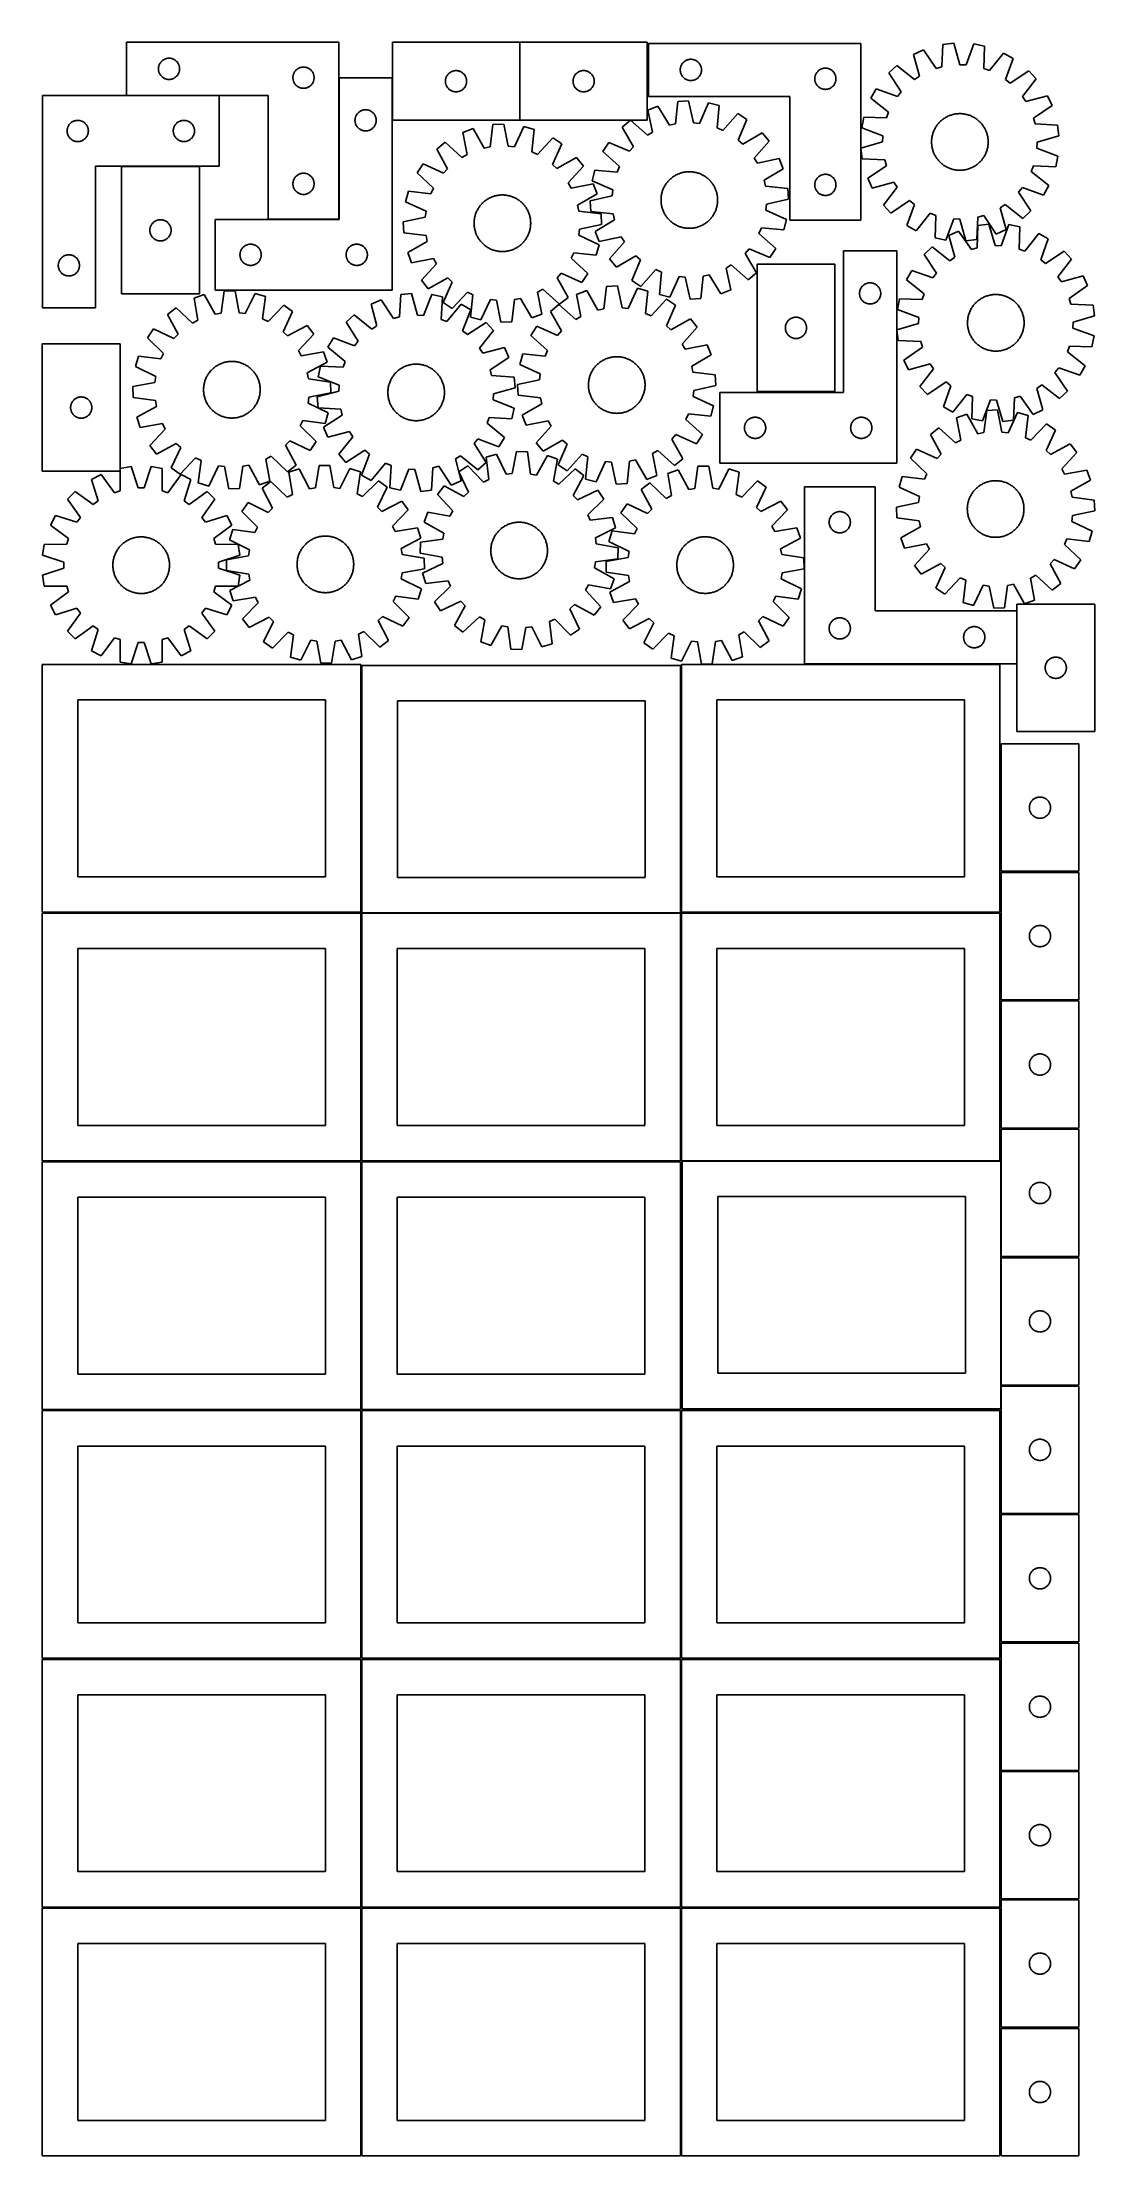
# Model space of a CAD drawing. Header units: millimetres. Extents: x 7 to 1493, y 7 to 2993.
import ezdxf

# ---------------------------------------------------------------- set-up
doc = ezdxf.new("R2010")
doc.units = ezdxf.units.MM
doc.layers.add('CUT', color=7, linetype='CONTINUOUS', true_color=0x000000)

msp = doc.modelspace()

# ---------------------------------------------------------------- linework, layer by layer
at = {"layer": 'CUT'}
for p, q in [((425.596368, 2993.403876), (125.596368, 2993.403876)), ((125.596368, 2993.403876), (125.596368, 2918.403876)), ((425.596368, 2743.403876), (425.596368, 2993.403876)), ((681.125121, 2993.39972), (501.125121, 2993.39972)), ((501.125121, 2993.39972), (501.125121, 2883.39972)), ((681.125121, 2883.39972), (681.125121, 2993.39972)), ((861.351134, 2993.452943), (681.351134, 2993.452943)), ((681.351134, 2993.452943), (681.351134, 2883.452943)), ((861.351134, 2883.452943), (861.351134, 2993.452943)), ((1162.919306, 2991.899482), (862.919306, 2991.899482)), ((862.919306, 2991.899482), (862.919306, 2916.899482)), ((1162.919306, 2741.899482), (1162.919306, 2991.899482)), ((1279.043727, 2990.514047), (1277.587497, 2958.783082)), ((1294.325062, 2992.306077), (1279.043727, 2990.514047)), ((1303.082956, 2961.772914), (1294.325062, 2992.306077)), ((1322.840687, 2991.15503), (1311.650323, 2961.427088)), ((1337.927867, 2988.137159), (1322.840687, 2991.15503)), ((1336.821854, 2956.392058), (1337.927867, 2988.137159)), ((170.616257, 2956.676058), (170.67587, 2957.446191)), ((170.67587, 2957.446191), (170.77505, 2958.212235)), ((170.77505, 2958.212235), (170.913533, 2958.972157)), ((170.913533, 2958.972157), (171.090953, 2959.723943)), ((171.090953, 2959.723943), (171.306838, 2960.465599)), ((171.306838, 2960.465599), (171.560616, 2961.195158)), ((171.560616, 2961.195158), (171.851615, 2961.910685)), ((171.851615, 2961.910685), (172.179062, 2962.610283)), ((172.179062, 2962.610283), (172.54209, 2963.292097)), ((172.54209, 2963.292097), (172.939735, 2963.954319)), ((172.939735, 2963.954319), (173.370943, 2964.595193)), ((173.370943, 2964.595193), (173.834571, 2965.213018)), ((173.834571, 2965.213018), (174.32939, 2965.806158)), ((174.32939, 2965.806158), (174.854086, 2966.373039)), ((174.854086, 2966.373039), (175.407268, 2966.912157)), ((175.407268, 2966.912157), (175.987471, 2967.422083)), ((175.987471, 2967.422083), (176.593154, 2967.901465)), ((176.593154, 2967.901465), (177.222713, 2968.349031)), ((177.222713, 2968.349031), (177.874476, 2968.763596)), ((177.874476, 2968.763596), (178.546717, 2969.144058)), ((178.546717, 2969.144058), (179.237653, 2969.48941)), ((179.237653, 2969.48941), (179.94545, 2969.798736)), ((179.94545, 2969.798736), (180.668233, 2970.071215)), ((180.668233, 2970.071215), (181.404084, 2970.306124)), ((181.404084, 2970.306124), (182.151052, 2970.502842)), ((182.151052, 2970.502842), (182.907157, 2970.660846)), ((182.907157, 2970.660846), (183.670393, 2970.779716)), ((183.670393, 2970.779716), (184.438737, 2970.859139)), ((184.438737, 2970.859139), (185.21015, 2970.898903)), ((185.21015, 2970.898903), (185.982587, 2970.898903)), ((185.982587, 2970.898903), (186.754, 2970.859139)), ((186.754, 2970.859139), (187.522344, 2970.779716)), ((187.522344, 2970.779716), (188.28558, 2970.660846)), ((188.28558, 2970.660846), (189.041685, 2970.502842)), ((189.041685, 2970.502842), (189.788653, 2970.306124)), ((189.788653, 2970.306124), (190.524504, 2970.071215)), ((190.524504, 2970.071215), (191.247287, 2969.798736)), ((191.247287, 2969.798736), (191.955084, 2969.48941)), ((191.955084, 2969.48941), (192.64602, 2969.144058)), ((192.64602, 2969.144058), (193.318261, 2968.763596)), ((193.318261, 2968.763596), (193.970024, 2968.349031)), ((193.970024, 2968.349031), (194.599583, 2967.901465)), ((194.599583, 2967.901465), (195.205266, 2967.422083)), ((195.205266, 2967.422083), (195.785469, 2966.912157)), ((195.785469, 2966.912157), (196.338651, 2966.373039)), ((196.338651, 2966.373039), (196.863347, 2965.806158)), ((196.863347, 2965.806158), (197.358166, 2965.213018)), ((197.358166, 2965.213018), (197.821794, 2964.595193)), ((197.821794, 2964.595193), (198.253002, 2963.954319)), ((198.253002, 2963.954319), (198.650647, 2963.292097)), ((198.650647, 2963.292097), (199.013675, 2962.610283)), ((199.013675, 2962.610283), (199.341122, 2961.910685)), ((199.341122, 2961.910685), (199.632121, 2961.195158)), ((199.632121, 2961.195158), (199.885899, 2960.465599)), ((199.885899, 2960.465599), (200.101784, 2959.723943)), ((200.101784, 2959.723943), (200.279204, 2958.972157)), ((200.279204, 2958.972157), (200.417687, 2958.212235)), ((200.417687, 2958.212235), (200.516867, 2957.446191)), ((200.516867, 2957.446191), (200.57648, 2956.676058)), ((369.237653, 2956.98941), (369.94545, 2957.298736)), ((369.94545, 2957.298736), (370.668233, 2957.571215)), ((370.668233, 2957.571215), (371.404084, 2957.806124)), ((371.404084, 2957.806124), (372.151052, 2958.002842)), ((372.151052, 2958.002842), (372.907157, 2958.160846)), ((372.907157, 2958.160846), (373.670393, 2958.279716)), ((373.670393, 2958.279716), (374.438737, 2958.359139)), ((374.438737, 2958.359139), (375.21015, 2958.398903)), ((375.21015, 2958.398903), (375.982587, 2958.398903)), ((375.982587, 2958.398903), (376.754, 2958.359139)), ((376.754, 2958.359139), (377.522344, 2958.279716)), ((377.522344, 2958.279716), (378.28558, 2958.160846)), ((378.28558, 2958.160846), (379.041685, 2958.002842)), ((379.041685, 2958.002842), (379.788653, 2957.806124)), ((379.788653, 2957.806124), (380.524504, 2957.571215)), ((380.524504, 2957.571215), (381.247287, 2957.298736)), ((381.247287, 2957.298736), (381.955084, 2956.98941)), ((908.097987, 2956.70784), (908.23647, 2957.467763)), ((908.23647, 2957.467763), (908.41389, 2958.219549)), ((908.41389, 2958.219549), (908.629775, 2958.961204)), ((908.629775, 2958.961204), (908.883553, 2959.690763)), ((908.883553, 2959.690763), (909.174552, 2960.40629)), ((909.174552, 2960.40629), (909.501999, 2961.105889)), ((909.501999, 2961.105889), (909.865027, 2961.787703)), ((909.865027, 2961.787703), (910.262672, 2962.449925)), ((910.262672, 2962.449925), (910.69388, 2963.090798)), ((910.69388, 2963.090798), (911.157508, 2963.708624)), ((911.157508, 2963.708624), (911.652327, 2964.301764)), ((911.652327, 2964.301764), (912.177023, 2964.868644)), ((912.177023, 2964.868644), (912.730205, 2965.407762)), ((912.730205, 2965.407762), (913.310408, 2965.917688)), ((913.310408, 2965.917688), (913.916091, 2966.39707)), ((913.916091, 2966.39707), (914.54565, 2966.844637)), ((914.54565, 2966.844637), (915.197413, 2967.259201)), ((915.197413, 2967.259201), (915.869654, 2967.639664)), ((915.869654, 2967.639664), (916.56059, 2967.985016)), ((916.56059, 2967.985016), (917.268387, 2968.294341)), ((917.268387, 2968.294341), (917.99117, 2968.56682)), ((917.99117, 2968.56682), (918.727021, 2968.80173)), ((918.727021, 2968.80173), (919.473989, 2968.998447)), ((919.473989, 2968.998447), (920.230094, 2969.156451)), ((920.230094, 2969.156451), (920.99333, 2969.275322)), ((920.99333, 2969.275322), (921.761674, 2969.354745)), ((921.761674, 2969.354745), (922.533087, 2969.394509)), ((922.533087, 2969.394509), (923.305524, 2969.394509)), ((923.305524, 2969.394509), (924.076937, 2969.354745)), ((924.076937, 2969.354745), (924.845281, 2969.275322)), ((924.845281, 2969.275322), (925.608517, 2969.156451)), ((925.608517, 2969.156451), (926.364622, 2968.998447)), ((926.364622, 2968.998447), (927.11159, 2968.80173)), ((927.11159, 2968.80173), (927.847441, 2968.56682)), ((927.847441, 2968.56682), (928.570224, 2968.294341)), ((928.570224, 2968.294341), (929.278021, 2967.985016)), ((929.278021, 2967.985016), (929.968957, 2967.639664)), ((929.968957, 2967.639664), (930.641198, 2967.259201)), ((930.641198, 2967.259201), (931.292961, 2966.844637)), ((931.292961, 2966.844637), (931.92252, 2966.39707)), ((931.92252, 2966.39707), (932.528203, 2965.917688)), ((932.528203, 2965.917688), (933.108406, 2965.407762)), ((933.108406, 2965.407762), (933.661588, 2964.868644)), ((933.661588, 2964.868644), (934.186284, 2964.301764)), ((934.186284, 2964.301764), (934.681103, 2963.708624)), ((934.681103, 2963.708624), (935.144731, 2963.090798)), ((935.144731, 2963.090798), (935.575939, 2962.449925)), ((935.575939, 2962.449925), (935.973584, 2961.787703)), ((935.973584, 2961.787703), (936.336612, 2961.105889)), ((936.336612, 2961.105889), (936.664059, 2960.40629)), ((936.664059, 2960.40629), (936.955058, 2959.690763)), ((936.955058, 2959.690763), (937.208836, 2958.961204)), ((937.208836, 2958.961204), (937.424721, 2958.219549)), ((937.424721, 2958.219549), (937.602141, 2957.467763)), ((937.602141, 2957.467763), (937.740624, 2956.70784)), ((1213.842223, 2960.540585), (1202.532692, 2950.10866)), ((1238.874451, 2940.986499), (1213.842223, 2960.540585)), ((1251.568062, 2982.796946), (1237.588418, 2976.370432)), ((1237.588418, 2976.370432), (1246.008868, 2945.742491)), ((1269.332581, 2956.464521), (1251.568062, 2982.796946)), ((1277.587497, 2958.783082), (1269.332581, 2956.464521)), ((1311.650323, 2961.427088), (1303.082956, 2961.772914)), ((1364.692146, 2978.230635), (1344.863038, 2953.415695)), ((1378.108334, 2970.698275), (1364.692146, 2978.230635)), ((1367.246676, 2940.848666), (1378.108334, 2970.698275)), ((170.596368, 2955.903876), (170.616257, 2956.676058)), ((170.616257, 2955.131695), (170.596368, 2955.903876)), ((170.67587, 2954.361561), (170.616257, 2955.131695)), ((170.77505, 2953.595518), (170.67587, 2954.361561)), ((170.913533, 2952.835595), (170.77505, 2953.595518)), ((171.090953, 2952.083809), (170.913533, 2952.835595)), ((171.306838, 2951.342154), (171.090953, 2952.083809)), ((171.560616, 2950.612595), (171.306838, 2951.342154)), ((171.851615, 2949.897068), (171.560616, 2950.612595)), ((172.179062, 2949.197469), (171.851615, 2949.897068)), ((172.54209, 2948.515655), (172.179062, 2949.197469)), ((172.939735, 2947.853433), (172.54209, 2948.515655)), ((173.370943, 2947.21256), (172.939735, 2947.853433)), ((173.834571, 2946.594734), (173.370943, 2947.21256)), ((174.32939, 2946.001594), (173.834571, 2946.594734)), ((174.854086, 2945.434714), (174.32939, 2946.001594)), ((175.407268, 2944.895596), (174.854086, 2945.434714)), ((175.987471, 2944.38567), (175.407268, 2944.895596)), ((176.593154, 2943.906288), (175.987471, 2944.38567)), ((177.222713, 2943.458721), (176.593154, 2943.906288)), ((177.874476, 2943.044157), (177.222713, 2943.458721)), ((178.546717, 2942.663694), (177.874476, 2943.044157)), ((179.237653, 2942.318342), (178.546717, 2942.663694)), ((179.94545, 2942.009017), (179.237653, 2942.318342)), ((180.668233, 2941.736538), (179.94545, 2942.009017)), ((181.404084, 2941.501628), (180.668233, 2941.736538)), ((182.151052, 2941.304911), (181.404084, 2941.501628)), ((182.907157, 2941.146907), (182.151052, 2941.304911)), ((183.670393, 2941.028036), (182.907157, 2941.146907)), ((184.438737, 2940.948613), (183.670393, 2941.028036)), ((185.21015, 2940.908849), (184.438737, 2940.948613)), ((185.982587, 2940.908849), (185.21015, 2940.908849)), ((186.754, 2940.948613), (185.982587, 2940.908849)), ((187.522344, 2941.028036), (186.754, 2940.948613)), ((188.28558, 2941.146907), (187.522344, 2941.028036)), ((189.041685, 2941.304911), (188.28558, 2941.146907)), ((189.788653, 2941.501628), (189.041685, 2941.304911)), ((190.524504, 2941.736538), (189.788653, 2941.501628)), ((191.247287, 2942.009017), (190.524504, 2941.736538)), ((191.955084, 2942.318342), (191.247287, 2942.009017)), ((192.64602, 2942.663694), (191.955084, 2942.318342)), ((193.318261, 2943.044157), (192.64602, 2942.663694)), ((193.970024, 2943.458721), (193.318261, 2943.044157)), ((194.599583, 2943.906288), (193.970024, 2943.458721)), ((195.205266, 2944.38567), (194.599583, 2943.906288)), ((195.785469, 2944.895596), (195.205266, 2944.38567)), ((196.338651, 2945.434714), (195.785469, 2944.895596)), ((196.863347, 2946.001594), (196.338651, 2945.434714)), ((197.358166, 2946.594734), (196.863347, 2946.001594)), ((197.821794, 2947.21256), (197.358166, 2946.594734)), ((198.253002, 2947.853433), (197.821794, 2947.21256)), ((198.650647, 2948.515655), (198.253002, 2947.853433)), ((199.013675, 2949.197469), (198.650647, 2948.515655)), ((199.341122, 2949.897068), (199.013675, 2949.197469)), ((199.632121, 2950.612595), (199.341122, 2949.897068)), ((199.885899, 2951.342154), (199.632121, 2950.612595)), ((200.101784, 2952.083809), (199.885899, 2951.342154)), ((200.279204, 2952.835595), (200.101784, 2952.083809)), ((200.417687, 2953.595518), (200.279204, 2952.835595)), ((200.516867, 2954.361561), (200.417687, 2953.595518)), ((200.57648, 2955.131695), (200.516867, 2954.361561)), ((200.57648, 2956.676058), (200.596368, 2955.903876)), ((200.596368, 2955.903876), (200.57648, 2955.131695)), ((360.596368, 2943.403876), (360.616257, 2944.176058)), ((360.616257, 2942.631695), (360.596368, 2943.403876)), ((360.616257, 2944.176058), (360.67587, 2944.946191)), ((360.67587, 2941.861561), (360.616257, 2942.631695)), ((360.67587, 2944.946191), (360.77505, 2945.712235)), ((360.77505, 2941.095518), (360.67587, 2941.861561)), ((360.77505, 2945.712235), (360.913533, 2946.472157)), ((360.913533, 2940.335595), (360.77505, 2941.095518)), ((360.913533, 2946.472157), (361.090953, 2947.223943)), ((361.090953, 2939.583809), (360.913533, 2940.335595)), ((361.090953, 2947.223943), (361.306838, 2947.965599)), ((361.306838, 2938.842154), (361.090953, 2939.583809)), ((361.306838, 2947.965599), (361.560616, 2948.695158)), ((361.560616, 2938.112595), (361.306838, 2938.842154)), ((361.560616, 2948.695158), (361.851615, 2949.410685)), ((361.851615, 2937.397068), (361.560616, 2938.112595)), ((361.851615, 2949.410685), (362.179062, 2950.110283)), ((362.179062, 2936.697469), (361.851615, 2937.397068)), ((362.179062, 2950.110283), (362.54209, 2950.792097)), ((362.54209, 2936.015655), (362.179062, 2936.697469)), ((362.54209, 2950.792097), (362.939735, 2951.454319)), ((362.939735, 2935.353433), (362.54209, 2936.015655)), ((362.939735, 2951.454319), (363.370943, 2952.095193)), ((363.370943, 2934.71256), (362.939735, 2935.353433)), ((363.370943, 2952.095193), (363.834571, 2952.713018)), ((363.834571, 2934.094734), (363.370943, 2934.71256)), ((363.834571, 2952.713018), (364.32939, 2953.306158)), ((364.32939, 2933.501594), (363.834571, 2934.094734)), ((364.32939, 2953.306158), (364.854086, 2953.873039)), ((364.854086, 2932.934714), (364.32939, 2933.501594)), ((364.854086, 2953.873039), (365.407268, 2954.412157)), ((365.407268, 2932.395596), (364.854086, 2932.934714)), ((365.407268, 2954.412157), (365.987471, 2954.922083)), ((365.987471, 2931.88567), (365.407268, 2932.395596)), ((365.987471, 2954.922083), (366.593154, 2955.401465)), ((366.593154, 2931.406288), (365.987471, 2931.88567)), ((366.593154, 2955.401465), (367.222713, 2955.849031)), ((367.222713, 2930.958721), (366.593154, 2931.406288)), ((367.222713, 2955.849031), (367.874476, 2956.263596)), ((367.874476, 2930.544157), (367.222713, 2930.958721)), ((367.874476, 2956.263596), (368.546717, 2956.644058)), ((368.546717, 2930.163694), (367.874476, 2930.544157)), ((368.546717, 2956.644058), (369.237653, 2956.98941)), ((369.237653, 2929.818342), (368.546717, 2930.163694)), ((369.94545, 2929.509017), (369.237653, 2929.818342)), ((370.668233, 2929.236538), (369.94545, 2929.509017)), ((371.404084, 2929.001628), (370.668233, 2929.236538)), ((372.151052, 2928.804911), (371.404084, 2929.001628)), ((372.907157, 2928.646907), (372.151052, 2928.804911)), ((373.670393, 2928.528036), (372.907157, 2928.646907)), ((374.438737, 2928.448613), (373.670393, 2928.528036)), ((375.21015, 2928.408849), (374.438737, 2928.448613)), ((375.982587, 2928.408849), (375.21015, 2928.408849)), ((376.754, 2928.448613), (375.982587, 2928.408849)), ((377.522344, 2928.528036), (376.754, 2928.448613)), ((378.28558, 2928.646907), (377.522344, 2928.528036)), ((379.041685, 2928.804911), (378.28558, 2928.646907)), ((379.788653, 2929.001628), (379.041685, 2928.804911)), ((380.524504, 2929.236538), (379.788653, 2929.001628)), ((381.247287, 2929.509017), (380.524504, 2929.236538)), ((381.955084, 2929.818342), (381.247287, 2929.509017)), ((381.955084, 2956.98941), (382.64602, 2956.644058)), ((382.64602, 2930.163694), (381.955084, 2929.818342)), ((382.64602, 2956.644058), (383.318261, 2956.263596)), ((383.318261, 2930.544157), (382.64602, 2930.163694)), ((383.318261, 2956.263596), (383.970024, 2955.849031)), ((383.970024, 2930.958721), (383.318261, 2930.544157)), ((383.970024, 2955.849031), (384.599583, 2955.401465)), ((384.599583, 2931.406288), (383.970024, 2930.958721)), ((384.599583, 2955.401465), (385.205266, 2954.922083)), ((385.205266, 2931.88567), (384.599583, 2931.406288)), ((385.205266, 2954.922083), (385.785469, 2954.412157)), ((385.785469, 2932.395596), (385.205266, 2931.88567)), ((385.785469, 2954.412157), (386.338651, 2953.873039)), ((386.338651, 2932.934714), (385.785469, 2932.395596)), ((386.338651, 2953.873039), (386.863347, 2953.306158)), ((386.863347, 2933.501594), (386.338651, 2932.934714)), ((386.863347, 2953.306158), (387.358166, 2952.713018)), ((387.358166, 2934.094734), (386.863347, 2933.501594)), ((387.358166, 2952.713018), (387.821794, 2952.095193)), ((387.821794, 2934.71256), (387.358166, 2934.094734)), ((387.821794, 2952.095193), (388.253002, 2951.454319)), ((388.253002, 2935.353433), (387.821794, 2934.71256)), ((388.253002, 2951.454319), (388.650647, 2950.792097)), ((388.650647, 2936.015655), (388.253002, 2935.353433)), ((388.650647, 2950.792097), (389.013675, 2950.110283)), ((389.013675, 2936.697469), (388.650647, 2936.015655)), ((389.013675, 2950.110283), (389.341122, 2949.410685)), ((389.341122, 2937.397068), (389.013675, 2936.697469)), ((389.341122, 2949.410685), (389.632121, 2948.695158)), ((389.632121, 2938.112595), (389.341122, 2937.397068)), ((389.632121, 2948.695158), (389.885899, 2947.965599)), ((389.885899, 2938.842154), (389.632121, 2938.112595)), ((389.885899, 2947.965599), (390.101784, 2947.223943)), ((390.101784, 2939.583809), (389.885899, 2938.842154)), ((390.101784, 2947.223943), (390.279204, 2946.472157)), ((390.279204, 2940.335595), (390.101784, 2939.583809)), ((390.279204, 2946.472157), (390.417687, 2945.712235)), ((390.417687, 2941.095518), (390.279204, 2940.335595)), ((390.417687, 2945.712235), (390.516867, 2944.946191)), ((390.516867, 2941.861561), (390.417687, 2941.095518)), ((390.516867, 2944.946191), (390.57648, 2944.176058)), ((390.57648, 2942.631695), (390.516867, 2941.861561)), ((390.57648, 2944.176058), (390.596368, 2943.403876)), ((390.596368, 2943.403876), (390.57648, 2942.631695)), ((500.835874, 2943.095766), (425.835874, 2943.095766)), ((425.835874, 2943.095766), (425.835874, 2743.095766)), ((500.835874, 2643.095766), (500.835874, 2943.095766)), ((576.125121, 2938.39972), (576.145009, 2939.171901)), ((576.145009, 2937.627539), (576.125121, 2938.39972)), ((576.145009, 2939.171901), (576.204623, 2939.942035)), ((576.204623, 2936.857405), (576.145009, 2937.627539)), ((576.204623, 2939.942035), (576.303802, 2940.708079)), ((576.303802, 2936.091362), (576.204623, 2936.857405)), ((576.303802, 2940.708079), (576.442285, 2941.468001)), ((576.442285, 2935.331439), (576.303802, 2936.091362)), ((576.442285, 2941.468001), (576.619705, 2942.219787)), ((576.619705, 2934.579653), (576.442285, 2935.331439)), ((576.619705, 2942.219787), (576.83559, 2942.961443)), ((576.83559, 2933.837998), (576.619705, 2934.579653)), ((576.83559, 2942.961443), (577.089368, 2943.691001)), ((577.089368, 2933.108439), (576.83559, 2933.837998)), ((577.089368, 2943.691001), (577.380367, 2944.406529)), ((577.380367, 2932.392912), (577.089368, 2933.108439)), ((577.380367, 2944.406529), (577.707815, 2945.106127)), ((577.707815, 2931.693313), (577.380367, 2932.392912)), ((577.707815, 2945.106127), (578.070842, 2945.787941)), ((578.070842, 2931.011499), (577.707815, 2931.693313)), ((578.070842, 2945.787941), (578.468487, 2946.450163)), ((578.468487, 2930.349277), (578.070842, 2931.011499)), ((578.468487, 2946.450163), (578.899696, 2947.091037)), ((578.899696, 2929.708404), (578.468487, 2930.349277)), ((578.899696, 2947.091037), (579.363324, 2947.708862)), ((579.363324, 2929.090578), (578.899696, 2929.708404)), ((579.363324, 2947.708862), (579.858142, 2948.302002)), ((579.858142, 2928.497438), (579.363324, 2929.090578)), ((579.858142, 2948.302002), (580.382838, 2948.868882)), ((580.382838, 2927.930558), (579.858142, 2928.497438)), ((580.382838, 2948.868882), (580.936021, 2949.408001)), ((580.936021, 2927.39144), (580.382838, 2927.930558)), ((580.936021, 2949.408001), (581.516223, 2949.917927)), ((581.516223, 2926.881513), (580.936021, 2927.39144)), ((581.516223, 2949.917927), (582.121907, 2950.397309)), ((582.121907, 2950.397309), (582.751465, 2950.844875)), ((582.751465, 2950.844875), (583.403229, 2951.25944)), ((583.403229, 2951.25944), (584.07547, 2951.639902)), ((584.07547, 2951.639902), (584.766405, 2951.985254)), ((584.766405, 2951.985254), (585.474202, 2952.29458)), ((585.474202, 2952.29458), (586.196985, 2952.567059)), ((586.196985, 2952.567059), (586.932836, 2952.801968)), ((586.932836, 2952.801968), (587.679805, 2952.998686)), ((587.679805, 2952.998686), (588.435909, 2953.156689)), ((588.435909, 2953.156689), (589.199145, 2953.27556)), ((589.199145, 2953.27556), (589.967489, 2953.354983)), ((589.967489, 2953.354983), (590.738902, 2953.394747)), ((590.738902, 2953.394747), (591.511339, 2953.394747)), ((591.511339, 2953.394747), (592.282753, 2953.354983)), ((592.282753, 2953.354983), (593.051096, 2953.27556)), ((593.051096, 2953.27556), (593.814332, 2953.156689)), ((593.814332, 2953.156689), (594.570437, 2952.998686)), ((594.570437, 2952.998686), (595.317405, 2952.801968)), ((595.317405, 2952.801968), (596.053256, 2952.567059)), ((596.053256, 2952.567059), (596.776039, 2952.29458)), ((596.776039, 2952.29458), (597.483837, 2951.985254)), ((597.483837, 2951.985254), (598.174772, 2951.639902)), ((598.174772, 2951.639902), (598.847013, 2951.25944)), ((598.847013, 2951.25944), (599.498777, 2950.844875)), ((599.498777, 2950.844875), (600.128335, 2950.397309)), ((600.128335, 2950.397309), (600.734018, 2949.917927)), ((600.734018, 2949.917927), (601.314221, 2949.408001)), ((601.314221, 2927.39144), (600.734018, 2926.881513)), ((601.314221, 2949.408001), (601.867404, 2948.868882)), ((601.867404, 2927.930558), (601.314221, 2927.39144)), ((601.867404, 2948.868882), (602.3921, 2948.302002)), ((602.3921, 2928.497438), (601.867404, 2927.930558)), ((602.3921, 2948.302002), (602.886918, 2947.708862)), ((602.886918, 2929.090578), (602.3921, 2928.497438)), ((602.886918, 2947.708862), (603.350546, 2947.091037)), ((603.350546, 2929.708404), (602.886918, 2929.090578)), ((603.350546, 2947.091037), (603.781754, 2946.450163)), ((603.781754, 2930.349277), (603.350546, 2929.708404)), ((603.781754, 2946.450163), (604.179399, 2945.787941)), ((604.179399, 2931.011499), (603.781754, 2930.349277)), ((604.179399, 2945.787941), (604.542427, 2945.106127)), ((604.542427, 2931.693313), (604.179399, 2931.011499)), ((604.542427, 2945.106127), (604.869874, 2944.406529)), ((604.869874, 2932.392912), (604.542427, 2931.693313)), ((604.869874, 2944.406529), (605.160873, 2943.691001)), ((605.160873, 2933.108439), (604.869874, 2932.392912)), ((605.160873, 2943.691001), (605.414651, 2942.961443)), ((605.414651, 2933.837998), (605.160873, 2933.108439)), ((605.414651, 2942.961443), (605.630537, 2942.219787)), ((605.630537, 2934.579653), (605.414651, 2933.837998)), ((605.630537, 2942.219787), (605.807956, 2941.468001)), ((605.807956, 2935.331439), (605.630537, 2934.579653)), ((605.807956, 2941.468001), (605.946439, 2940.708079)), ((605.946439, 2936.091362), (605.807956, 2935.331439)), ((605.946439, 2940.708079), (606.045619, 2939.942035)), ((606.045619, 2936.857405), (605.946439, 2936.091362)), ((606.045619, 2939.942035), (606.105232, 2939.171901)), ((606.105232, 2937.627539), (606.045619, 2936.857405)), ((606.105232, 2939.171901), (606.125121, 2938.39972)), ((606.125121, 2938.39972), (606.105232, 2937.627539)), ((756.351134, 2938.452943), (756.371023, 2939.225124)), ((756.371023, 2937.680761), (756.351134, 2938.452943)), ((756.371023, 2939.225124), (756.430636, 2939.995258)), ((756.430636, 2936.910628), (756.371023, 2937.680761)), ((756.430636, 2939.995258), (756.529815, 2940.761301)), ((756.529815, 2936.144584), (756.430636, 2936.910628)), ((756.529815, 2940.761301), (756.668299, 2941.521224)), ((756.668299, 2935.384662), (756.529815, 2936.144584)), ((756.668299, 2941.521224), (756.845718, 2942.27301)), ((756.845718, 2934.632876), (756.668299, 2935.384662)), ((756.845718, 2942.27301), (757.061603, 2943.014665)), ((757.061603, 2933.89122), (756.845718, 2934.632876)), ((757.061603, 2943.014665), (757.315382, 2943.744224)), ((757.315382, 2933.161662), (757.061603, 2933.89122)), ((757.315382, 2943.744224), (757.60638, 2944.459751)), ((757.60638, 2932.446134), (757.315382, 2933.161662)), ((757.60638, 2944.459751), (757.933828, 2945.15935)), ((757.933828, 2931.746536), (757.60638, 2932.446134)), ((757.933828, 2945.15935), (758.296855, 2945.841164)), ((758.296855, 2931.064722), (757.933828, 2931.746536)), ((758.296855, 2945.841164), (758.694501, 2946.503386)), ((758.694501, 2930.4025), (758.296855, 2931.064722)), ((758.694501, 2946.503386), (759.125709, 2947.144259)), ((759.125709, 2929.761626), (758.694501, 2930.4025)), ((759.125709, 2947.144259), (759.589337, 2947.762085)), ((759.589337, 2929.143801), (759.125709, 2929.761626)), ((759.589337, 2947.762085), (760.084155, 2948.355225)), ((760.084155, 2928.550661), (759.589337, 2929.143801)), ((760.084155, 2948.355225), (760.608851, 2948.922105)), ((760.608851, 2927.98378), (760.084155, 2928.550661)), ((760.608851, 2948.922105), (761.162034, 2949.461223)), ((761.162034, 2927.444662), (760.608851, 2927.98378)), ((761.162034, 2949.461223), (761.742236, 2949.971149)), ((761.742236, 2926.934736), (761.162034, 2927.444662)), ((761.742236, 2949.971149), (762.34792, 2950.450531)), ((762.34792, 2950.450531), (762.977478, 2950.898098)), ((762.977478, 2950.898098), (763.629242, 2951.312662)), ((763.629242, 2951.312662), (764.301483, 2951.693125)), ((764.301483, 2951.693125), (764.992418, 2952.038477)), ((764.992418, 2952.038477), (765.700216, 2952.347802)), ((765.700216, 2952.347802), (766.422998, 2952.620281)), ((766.422998, 2952.620281), (767.158849, 2952.855191)), ((767.158849, 2952.855191), (767.905818, 2953.051908)), ((767.905818, 2953.051908), (768.661923, 2953.209912)), ((768.661923, 2953.209912), (769.425159, 2953.328783)), ((769.425159, 2953.328783), (770.193502, 2953.408206)), ((770.193502, 2953.408206), (770.964915, 2953.44797)), ((770.964915, 2953.44797), (771.737353, 2953.44797)), ((771.737353, 2953.44797), (772.508766, 2953.408206)), ((772.508766, 2953.408206), (773.277109, 2953.328783)), ((773.277109, 2953.328783), (774.040345, 2953.209912)), ((774.040345, 2953.209912), (774.79645, 2953.051908)), ((774.79645, 2953.051908), (775.543418, 2952.855191)), ((775.543418, 2952.855191), (776.27927, 2952.620281)), ((776.27927, 2952.620281), (777.002052, 2952.347802)), ((777.002052, 2952.347802), (777.70985, 2952.038477)), ((777.70985, 2952.038477), (778.400785, 2951.693125)), ((778.400785, 2951.693125), (779.073026, 2951.312662)), ((779.073026, 2951.312662), (779.72479, 2950.898098)), ((779.72479, 2950.898098), (780.354348, 2950.450531)), ((780.354348, 2950.450531), (780.960032, 2949.971149)), ((780.960032, 2949.971149), (781.540234, 2949.461223)), ((781.540234, 2927.444662), (780.960032, 2926.934736)), ((781.540234, 2949.461223), (782.093417, 2948.922105)), ((782.093417, 2927.98378), (781.540234, 2927.444662)), ((782.093417, 2948.922105), (782.618113, 2948.355225)), ((782.618113, 2928.550661), (782.093417, 2927.98378)), ((782.618113, 2948.355225), (783.112931, 2947.762085)), ((783.112931, 2929.143801), (782.618113, 2928.550661)), ((783.112931, 2947.762085), (783.576559, 2947.144259)), ((783.576559, 2929.761626), (783.112931, 2929.143801)), ((783.576559, 2947.144259), (784.007767, 2946.503386)), ((784.007767, 2930.4025), (783.576559, 2929.761626)), ((784.007767, 2946.503386), (784.405413, 2945.841164)), ((784.405413, 2931.064722), (784.007767, 2930.4025)), ((784.405413, 2945.841164), (784.76844, 2945.15935)), ((784.76844, 2931.746536), (784.405413, 2931.064722)), ((784.76844, 2945.15935), (785.095887, 2944.459751)), ((785.095887, 2932.446134), (784.76844, 2931.746536)), ((785.095887, 2944.459751), (785.386886, 2943.744224)), ((785.386886, 2933.161662), (785.095887, 2932.446134)), ((785.386886, 2943.744224), (785.640665, 2943.014665)), ((785.640665, 2933.89122), (785.386886, 2933.161662)), ((785.640665, 2943.014665), (785.85655, 2942.27301)), ((785.85655, 2934.632876), (785.640665, 2933.89122)), ((785.85655, 2942.27301), (786.033969, 2941.521224)), ((786.033969, 2935.384662), (785.85655, 2934.632876)), ((786.033969, 2941.521224), (786.172452, 2940.761301)), ((786.172452, 2936.144584), (786.033969, 2935.384662)), ((786.172452, 2940.761301), (786.271632, 2939.995258)), ((786.271632, 2936.910628), (786.172452, 2936.144584)), ((786.271632, 2939.995258), (786.331245, 2939.225124)), ((786.331245, 2937.680761), (786.271632, 2936.910628)), ((786.331245, 2939.225124), (786.351134, 2938.452943)), ((786.351134, 2938.452943), (786.331245, 2937.680761)), ((907.919306, 2954.399482), (907.939194, 2955.171663)), ((907.939194, 2953.6273), (907.919306, 2954.399482)), ((907.939194, 2955.171663), (907.998807, 2955.941797)), ((907.998807, 2952.857167), (907.939194, 2953.6273)), ((907.998807, 2955.941797), (908.097987, 2956.70784)), ((908.097987, 2952.091123), (907.998807, 2952.857167)), ((908.23647, 2951.331201), (908.097987, 2952.091123)), ((908.41389, 2950.579415), (908.23647, 2951.331201)), ((908.629775, 2949.837759), (908.41389, 2950.579415)), ((908.883553, 2949.1082), (908.629775, 2949.837759)), ((909.174552, 2948.392673), (908.883553, 2949.1082)), ((909.501999, 2947.693075), (909.174552, 2948.392673)), ((909.865027, 2947.011261), (909.501999, 2947.693075)), ((910.262672, 2946.349039), (909.865027, 2947.011261)), ((910.69388, 2945.708165), (910.262672, 2946.349039)), ((911.157508, 2945.09034), (910.69388, 2945.708165)), ((911.652327, 2944.4972), (911.157508, 2945.09034)), ((912.177023, 2943.930319), (911.652327, 2944.4972)), ((912.730205, 2943.391201), (912.177023, 2943.930319)), ((913.310408, 2942.881275), (912.730205, 2943.391201)), ((913.916091, 2942.401893), (913.310408, 2942.881275)), ((914.54565, 2941.954327), (913.916091, 2942.401893)), ((915.197413, 2941.539762), (914.54565, 2941.954327)), ((915.869654, 2941.1593), (915.197413, 2941.539762)), ((916.56059, 2940.813948), (915.869654, 2941.1593)), ((917.268387, 2940.504622), (916.56059, 2940.813948)), ((917.99117, 2940.232143), (917.268387, 2940.504622)), ((918.727021, 2939.997234), (917.99117, 2940.232143)), ((919.473989, 2939.800516), (918.727021, 2939.997234)), ((920.230094, 2939.642512), (919.473989, 2939.800516)), ((920.99333, 2939.523642), (920.230094, 2939.642512)), ((921.761674, 2939.444219), (920.99333, 2939.523642)), ((922.533087, 2939.404455), (921.761674, 2939.444219)), ((923.305524, 2939.404455), (922.533087, 2939.404455)), ((924.076937, 2939.444219), (923.305524, 2939.404455)), ((924.845281, 2939.523642), (924.076937, 2939.444219)), ((925.608517, 2939.642512), (924.845281, 2939.523642)), ((926.364622, 2939.800516), (925.608517, 2939.642512)), ((927.11159, 2939.997234), (926.364622, 2939.800516)), ((927.847441, 2940.232143), (927.11159, 2939.997234)), ((928.570224, 2940.504622), (927.847441, 2940.232143)), ((929.278021, 2940.813948), (928.570224, 2940.504622)), ((929.968957, 2941.1593), (929.278021, 2940.813948)), ((930.641198, 2941.539762), (929.968957, 2941.1593)), ((931.292961, 2941.954327), (930.641198, 2941.539762)), ((931.92252, 2942.401893), (931.292961, 2941.954327)), ((932.528203, 2942.881275), (931.92252, 2942.401893)), ((933.108406, 2943.391201), (932.528203, 2942.881275)), ((933.661588, 2943.930319), (933.108406, 2943.391201)), ((934.186284, 2944.4972), (933.661588, 2943.930319)), ((934.681103, 2945.09034), (934.186284, 2944.4972)), ((935.144731, 2945.708165), (934.681103, 2945.09034)), ((935.575939, 2946.349039), (935.144731, 2945.708165)), ((935.973584, 2947.011261), (935.575939, 2946.349039)), ((936.336612, 2947.693075), (935.973584, 2947.011261)), ((936.664059, 2948.392673), (936.336612, 2947.693075)), ((936.955058, 2949.1082), (936.664059, 2948.392673)), ((937.208836, 2949.837759), (936.955058, 2949.1082)), ((937.424721, 2950.579415), (937.208836, 2949.837759)), ((937.602141, 2951.331201), (937.424721, 2950.579415)), ((937.740624, 2952.091123), (937.602141, 2951.331201)), ((937.740624, 2956.70784), (937.839804, 2955.941797)), ((937.839804, 2952.857167), (937.740624, 2952.091123)), ((937.839804, 2955.941797), (937.899417, 2955.171663)), ((937.899417, 2953.6273), (937.839804, 2952.857167)), ((937.899417, 2955.171663), (937.919306, 2954.399482)), ((937.919306, 2954.399482), (937.899417, 2953.6273)), ((1097.919306, 2941.899482), (1097.939194, 2942.671663)), ((1097.939194, 2941.1273), (1097.919306, 2941.899482)), ((1097.939194, 2942.671663), (1097.998807, 2943.441797)), ((1097.998807, 2940.357167), (1097.939194, 2941.1273)), ((1097.998807, 2943.441797), (1098.097987, 2944.20784)), ((1098.097987, 2939.591123), (1097.998807, 2940.357167)), ((1098.097987, 2944.20784), (1098.23647, 2944.967763)), ((1098.23647, 2938.831201), (1098.097987, 2939.591123)), ((1098.23647, 2944.967763), (1098.41389, 2945.719549)), ((1098.41389, 2938.079415), (1098.23647, 2938.831201)), ((1098.41389, 2945.719549), (1098.629775, 2946.461204)), ((1098.629775, 2937.337759), (1098.41389, 2938.079415)), ((1098.629775, 2946.461204), (1098.883553, 2947.190763)), ((1098.883553, 2936.6082), (1098.629775, 2937.337759)), ((1098.883553, 2947.190763), (1099.174552, 2947.90629)), ((1099.174552, 2935.892673), (1098.883553, 2936.6082)), ((1099.174552, 2947.90629), (1099.501999, 2948.605889)), ((1099.501999, 2935.193075), (1099.174552, 2935.892673)), ((1099.501999, 2948.605889), (1099.865027, 2949.287703)), ((1099.865027, 2934.511261), (1099.501999, 2935.193075)), ((1099.865027, 2949.287703), (1100.262672, 2949.949925)), ((1100.262672, 2933.849039), (1099.865027, 2934.511261)), ((1100.262672, 2949.949925), (1100.69388, 2950.590798)), ((1100.69388, 2933.208165), (1100.262672, 2933.849039)), ((1100.69388, 2950.590798), (1101.157508, 2951.208624)), ((1101.157508, 2932.59034), (1100.69388, 2933.208165)), ((1101.157508, 2951.208624), (1101.652327, 2951.801764)), ((1101.652327, 2931.9972), (1101.157508, 2932.59034)), ((1101.652327, 2951.801764), (1102.177023, 2952.368644)), ((1102.177023, 2931.430319), (1101.652327, 2931.9972)), ((1102.177023, 2952.368644), (1102.730205, 2952.907762)), ((1102.730205, 2930.891201), (1102.177023, 2931.430319)), ((1102.730205, 2952.907762), (1103.310408, 2953.417688)), ((1103.310408, 2930.381275), (1102.730205, 2930.891201)), ((1103.310408, 2953.417688), (1103.916091, 2953.89707)), ((1103.916091, 2929.901893), (1103.310408, 2930.381275)), ((1103.916091, 2953.89707), (1104.54565, 2954.344637)), ((1104.54565, 2929.454327), (1103.916091, 2929.901893)), ((1104.54565, 2954.344637), (1105.197413, 2954.759201)), ((1105.197413, 2929.039762), (1104.54565, 2929.454327)), ((1105.197413, 2954.759201), (1105.869654, 2955.139664)), ((1105.869654, 2928.6593), (1105.197413, 2929.039762)), ((1105.869654, 2955.139664), (1106.56059, 2955.485016)), ((1106.56059, 2928.313948), (1105.869654, 2928.6593)), ((1106.56059, 2955.485016), (1107.268387, 2955.794341)), ((1107.268387, 2928.004622), (1106.56059, 2928.313948)), ((1107.268387, 2955.794341), (1107.99117, 2956.06682)), ((1107.99117, 2927.732143), (1107.268387, 2928.004622)), ((1107.99117, 2956.06682), (1108.727021, 2956.30173)), ((1108.727021, 2927.497234), (1107.99117, 2927.732143)), ((1108.727021, 2956.30173), (1109.473989, 2956.498447)), ((1109.473989, 2927.300516), (1108.727021, 2927.497234)), ((1109.473989, 2956.498447), (1110.230094, 2956.656451)), ((1110.230094, 2927.142512), (1109.473989, 2927.300516)), ((1110.230094, 2956.656451), (1110.99333, 2956.775322)), ((1110.99333, 2956.775322), (1111.761674, 2956.854745)), ((1111.761674, 2956.854745), (1112.533087, 2956.894509)), ((1112.533087, 2956.894509), (1113.305524, 2956.894509)), ((1113.305524, 2956.894509), (1114.076937, 2956.854745)), ((1114.076937, 2956.854745), (1114.845281, 2956.775322)), ((1114.845281, 2956.775322), (1115.608517, 2956.656451)), ((1115.608517, 2956.656451), (1116.364622, 2956.498447)), ((1116.364622, 2927.300516), (1115.608517, 2927.142512)), ((1116.364622, 2956.498447), (1117.11159, 2956.30173)), ((1117.11159, 2927.497234), (1116.364622, 2927.300516)), ((1117.11159, 2956.30173), (1117.847441, 2956.06682)), ((1117.847441, 2927.732143), (1117.11159, 2927.497234)), ((1117.847441, 2956.06682), (1118.570224, 2955.794341)), ((1118.570224, 2928.004622), (1117.847441, 2927.732143)), ((1118.570224, 2955.794341), (1119.278021, 2955.485016)), ((1119.278021, 2928.313948), (1118.570224, 2928.004622)), ((1119.278021, 2955.485016), (1119.968957, 2955.139664)), ((1119.968957, 2928.6593), (1119.278021, 2928.313948)), ((1119.968957, 2955.139664), (1120.641198, 2954.759201)), ((1120.641198, 2929.039762), (1119.968957, 2928.6593)), ((1120.641198, 2954.759201), (1121.292961, 2954.344637)), ((1121.292961, 2929.454327), (1120.641198, 2929.039762)), ((1121.292961, 2954.344637), (1121.92252, 2953.89707)), ((1121.92252, 2929.901893), (1121.292961, 2929.454327)), ((1121.92252, 2953.89707), (1122.528203, 2953.417688)), ((1122.528203, 2930.381275), (1121.92252, 2929.901893)), ((1122.528203, 2953.417688), (1123.108406, 2952.907762)), ((1123.108406, 2930.891201), (1122.528203, 2930.381275)), ((1123.108406, 2952.907762), (1123.661588, 2952.368644)), ((1123.661588, 2931.430319), (1123.108406, 2930.891201)), ((1123.661588, 2952.368644), (1124.186284, 2951.801764)), ((1124.186284, 2931.9972), (1123.661588, 2931.430319)), ((1124.186284, 2951.801764), (1124.681103, 2951.208624)), ((1124.681103, 2932.59034), (1124.186284, 2931.9972)), ((1124.681103, 2951.208624), (1125.144731, 2950.590798)), ((1125.144731, 2933.208165), (1124.681103, 2932.59034)), ((1125.144731, 2950.590798), (1125.575939, 2949.949925)), ((1125.575939, 2933.849039), (1125.144731, 2933.208165)), ((1125.575939, 2949.949925), (1125.973584, 2949.287703)), ((1125.973584, 2934.511261), (1125.575939, 2933.849039)), ((1125.973584, 2949.287703), (1126.336612, 2948.605889)), ((1126.336612, 2935.193075), (1125.973584, 2934.511261)), ((1126.336612, 2948.605889), (1126.664059, 2947.90629)), ((1126.664059, 2935.892673), (1126.336612, 2935.193075)), ((1126.664059, 2947.90629), (1126.955058, 2947.190763)), ((1126.955058, 2936.6082), (1126.664059, 2935.892673)), ((1126.955058, 2947.190763), (1127.208836, 2946.461204)), ((1127.208836, 2937.337759), (1126.955058, 2936.6082)), ((1127.208836, 2946.461204), (1127.424721, 2945.719549)), ((1127.424721, 2938.079415), (1127.208836, 2937.337759)), ((1127.424721, 2945.719549), (1127.602141, 2944.967763)), ((1127.602141, 2938.831201), (1127.424721, 2938.079415)), ((1127.602141, 2944.967763), (1127.740624, 2944.20784)), ((1127.740624, 2939.591123), (1127.602141, 2938.831201)), ((1127.740624, 2944.20784), (1127.839804, 2943.441797)), ((1127.839804, 2940.357167), (1127.740624, 2939.591123)), ((1127.839804, 2943.441797), (1127.899417, 2942.671663)), ((1127.899417, 2941.1273), (1127.839804, 2940.357167)), ((1127.899417, 2942.671663), (1127.919306, 2941.899482)), ((1127.919306, 2941.899482), (1127.899417, 2941.1273)), ((1184.840411, 2927.715603), (1177.308051, 2914.299415)), ((1214.69002, 2916.853945), (1184.840411, 2927.715603)), ((1202.532692, 2950.10866), (1220.005571, 2923.581819)), ((1246.008868, 2945.742491), (1238.874451, 2940.986499)), ((1344.863038, 2953.415695), (1336.821854, 2956.392058)), ((1373.97455, 2935.533115), (1367.246676, 2940.848666)), ((1400.501391, 2953.005993), (1373.97455, 2935.533115)), ((1391.37923, 2916.664234), (1410.933316, 2941.696463)), ((1410.933316, 2941.696463), (1400.501391, 2953.005993)), ((6.605519, 2918.119928), (6.605519, 2618.119928)), ((256.605519, 2918.119928), (6.605519, 2918.119928)), ((125.596368, 2918.403876), (325.596368, 2918.403876)), ((256.605519, 2818.119928), (256.605519, 2918.119928)), ((325.596368, 2918.403876), (325.596368, 2743.403876)), ((458.044593, 2897.131518), (458.774152, 2897.385297)), ((458.774152, 2897.385297), (459.515808, 2897.601182)), ((459.515808, 2897.601182), (460.267593, 2897.778601)), ((460.267593, 2897.778601), (461.027516, 2897.917085)), ((461.027516, 2897.917085), (461.79356, 2898.016264)), ((461.79356, 2898.016264), (462.563693, 2898.075877)), ((462.563693, 2898.075877), (463.335874, 2898.095766)), ((463.335874, 2898.095766), (464.108056, 2898.075877)), ((464.108056, 2898.075877), (464.878189, 2898.016264)), ((464.878189, 2898.016264), (465.644233, 2897.917085)), ((465.644233, 2897.917085), (466.404155, 2897.778601)), ((466.404155, 2897.778601), (467.155941, 2897.601182)), ((467.155941, 2897.601182), (467.897597, 2897.385297)), ((467.897597, 2897.385297), (468.627156, 2897.131518)), ((582.121907, 2926.402131), (581.516223, 2926.881513)), ((582.751465, 2925.954565), (582.121907, 2926.402131)), ((583.403229, 2925.540001), (582.751465, 2925.954565)), ((584.07547, 2925.159538), (583.403229, 2925.540001)), ((584.766405, 2924.814186), (584.07547, 2925.159538)), ((585.474202, 2924.504861), (584.766405, 2924.814186)), ((586.196985, 2924.232382), (585.474202, 2924.504861)), ((586.932836, 2923.997472), (586.196985, 2924.232382)), ((587.679805, 2923.800755), (586.932836, 2923.997472)), ((588.435909, 2923.642751), (587.679805, 2923.800755)), ((589.199145, 2923.52388), (588.435909, 2923.642751)), ((589.967489, 2923.444457), (589.199145, 2923.52388)), ((590.738902, 2923.404693), (589.967489, 2923.444457)), ((591.511339, 2923.404693), (590.738902, 2923.404693)), ((592.282753, 2923.444457), (591.511339, 2923.404693)), ((593.051096, 2923.52388), (592.282753, 2923.444457)), ((593.814332, 2923.642751), (593.051096, 2923.52388)), ((594.570437, 2923.800755), (593.814332, 2923.642751)), ((595.317405, 2923.997472), (594.570437, 2923.800755)), ((596.053256, 2924.232382), (595.317405, 2923.997472)), ((596.776039, 2924.504861), (596.053256, 2924.232382)), ((597.483837, 2924.814186), (596.776039, 2924.504861)), ((598.174772, 2925.159538), (597.483837, 2924.814186)), ((598.847013, 2925.540001), (598.174772, 2925.159538)), ((599.498777, 2925.954565), (598.847013, 2925.540001)), ((600.128335, 2926.402131), (599.498777, 2925.954565)), ((600.734018, 2926.881513), (600.128335, 2926.402131)), ((762.34792, 2926.455354), (761.742236, 2926.934736)), ((762.977478, 2926.007788), (762.34792, 2926.455354)), ((763.629242, 2925.593223), (762.977478, 2926.007788)), ((764.301483, 2925.212761), (763.629242, 2925.593223)), ((764.992418, 2924.867409), (764.301483, 2925.212761)), ((765.700216, 2924.558083), (764.992418, 2924.867409)), ((766.422998, 2924.285604), (765.700216, 2924.558083)), ((767.158849, 2924.050695), (766.422998, 2924.285604)), ((767.905818, 2923.853977), (767.158849, 2924.050695)), ((768.661923, 2923.695974), (767.905818, 2923.853977)), ((769.425159, 2923.577103), (768.661923, 2923.695974)), ((770.193502, 2923.49768), (769.425159, 2923.577103)), ((770.964915, 2923.457916), (770.193502, 2923.49768)), ((771.737353, 2923.457916), (770.964915, 2923.457916)), ((772.508766, 2923.49768), (771.737353, 2923.457916)), ((773.277109, 2923.577103), (772.508766, 2923.49768)), ((774.040345, 2923.695974), (773.277109, 2923.577103)), ((774.79645, 2923.853977), (774.040345, 2923.695974)), ((775.543418, 2924.050695), (774.79645, 2923.853977)), ((776.27927, 2924.285604), (775.543418, 2924.050695)), ((777.002052, 2924.558083), (776.27927, 2924.285604)), ((777.70985, 2924.867409), (777.002052, 2924.558083)), ((778.400785, 2925.212761), (777.70985, 2924.867409)), ((779.073026, 2925.593223), (778.400785, 2925.212761)), ((779.72479, 2926.007788), (779.073026, 2925.593223)), ((780.354348, 2926.455354), (779.72479, 2926.007788)), ((780.960032, 2926.934736), (780.354348, 2926.455354)), ((876.407847, 2903.329909), (862.101708, 2897.667318)), ((862.101708, 2897.667318), (868.856733, 2866.629529)), ((862.919306, 2916.899482), (1062.919306, 2916.899482)), ((892.725171, 2876.077025), (876.407847, 2903.329909)), ((904.259992, 2909.552755), (901.093198, 2877.946646)), ((919.615776, 2910.517359), (904.259992, 2909.552755)), ((926.712869, 2879.555995), (919.615776, 2910.517359)), ((948.027706, 2907.828851), (935.249081, 2878.748248)), ((962.930002, 2904.001046), (948.027706, 2907.828851)), ((960.112151, 2872.361917), (962.930002, 2904.001046)), ((1062.919306, 2916.899482), (1062.919306, 2741.899482)), ((1110.99333, 2927.023642), (1110.230094, 2927.142512)), ((1111.761674, 2926.944219), (1110.99333, 2927.023642)), ((1112.533087, 2926.904455), (1111.761674, 2926.944219)), ((1113.305524, 2926.904455), (1112.533087, 2926.904455)), ((1114.076937, 2926.944219), (1113.305524, 2926.904455)), ((1114.845281, 2927.023642), (1114.076937, 2926.944219)), ((1115.608517, 2927.142512), (1114.845281, 2927.023642)), ((1177.308051, 2914.299415), (1202.12299, 2894.470307)), ((1220.005571, 2923.581819), (1214.69002, 2916.853945)), ((1396.135222, 2909.529818), (1391.37923, 2916.664234)), ((1426.763163, 2917.950268), (1396.135222, 2909.529818)), ((1406.857251, 2886.206104), (1433.189677, 2903.970623)), ((1433.189677, 2903.970623), (1426.763163, 2917.950268)), ((41.610491, 2868.506147), (41.650256, 2869.27756)), ((41.610491, 2867.733709), (41.610491, 2868.506147)), ((41.650256, 2866.962296), (41.610491, 2867.733709)), ((41.650256, 2869.27756), (41.729678, 2870.045903)), ((41.729678, 2870.045903), (41.848549, 2870.809139)), ((41.848549, 2870.809139), (42.006553, 2871.565244)), ((42.006553, 2871.565244), (42.20327, 2872.312213)), ((42.20327, 2872.312213), (42.43818, 2873.048064)), ((42.43818, 2873.048064), (42.710659, 2873.770846)), ((42.710659, 2873.770846), (43.019985, 2874.478644)), ((43.019985, 2874.478644), (43.365337, 2875.169579)), ((43.365337, 2875.169579), (43.745799, 2875.84182)), ((43.745799, 2875.84182), (44.160363, 2876.493584)), ((44.160363, 2876.493584), (44.60793, 2877.123142)), ((44.60793, 2877.123142), (45.087312, 2877.728826)), ((45.087312, 2877.728826), (45.597238, 2878.309028)), ((45.597238, 2878.309028), (46.136356, 2878.862211)), ((46.136356, 2878.862211), (46.703237, 2879.386907)), ((46.703237, 2879.386907), (47.296376, 2879.881725)), ((47.296376, 2879.881725), (47.914202, 2880.345353)), ((47.914202, 2880.345353), (48.555076, 2880.776561)), ((48.555076, 2880.776561), (49.217297, 2881.174207)), ((49.217297, 2881.174207), (49.899112, 2881.537234)), ((49.899112, 2881.537234), (50.59871, 2881.864682)), ((50.59871, 2881.864682), (51.314237, 2882.15568)), ((51.314237, 2882.15568), (52.043796, 2882.409459)), ((52.043796, 2882.409459), (52.785452, 2882.625344)), ((52.785452, 2882.625344), (53.537238, 2882.802763)), ((53.537238, 2882.802763), (54.29716, 2882.941246)), ((54.29716, 2882.941246), (55.063204, 2883.040426)), ((55.063204, 2883.040426), (55.833337, 2883.100039)), ((55.833337, 2883.100039), (56.605519, 2883.119928)), ((56.605519, 2883.119928), (57.3777, 2883.100039)), ((57.3777, 2883.100039), (58.147833, 2883.040426)), ((58.147833, 2883.040426), (58.913877, 2882.941246)), ((58.913877, 2882.941246), (59.6738, 2882.802763)), ((59.6738, 2882.802763), (60.425585, 2882.625344)), ((60.425585, 2882.625344), (61.167241, 2882.409459)), ((61.167241, 2882.409459), (61.8968, 2882.15568)), ((61.8968, 2882.15568), (62.612327, 2881.864682)), ((62.612327, 2881.864682), (63.311925, 2881.537234)), ((63.311925, 2881.537234), (63.99374, 2881.174207)), ((63.99374, 2881.174207), (64.655961, 2880.776561)), ((64.655961, 2880.776561), (65.296835, 2880.345353)), ((65.296835, 2880.345353), (65.914661, 2879.881725)), ((65.914661, 2879.881725), (66.5078, 2879.386907)), ((66.5078, 2879.386907), (67.074681, 2878.862211)), ((67.074681, 2878.862211), (67.613799, 2878.309028)), ((67.613799, 2878.309028), (68.123725, 2877.728826)), ((68.123725, 2877.728826), (68.603107, 2877.123142)), ((68.603107, 2877.123142), (69.050674, 2876.493584)), ((69.050674, 2876.493584), (69.465238, 2875.84182)), ((69.465238, 2875.84182), (69.8457, 2875.169579)), ((69.8457, 2875.169579), (70.191052, 2874.478644)), ((70.191052, 2874.478644), (70.500378, 2873.770846)), ((70.500378, 2873.770846), (70.772857, 2873.048064)), ((70.772857, 2873.048064), (71.007767, 2872.312213)), ((71.007767, 2872.312213), (71.204484, 2871.565244)), ((71.204484, 2871.565244), (71.362488, 2870.809139)), ((71.362488, 2870.809139), (71.481359, 2870.045903)), ((71.481359, 2870.045903), (71.560781, 2869.27756)), ((71.560781, 2869.27756), (71.600546, 2868.506147)), ((71.600546, 2867.733709), (71.560781, 2866.962296)), ((71.600546, 2868.506147), (71.600546, 2867.733709)), ((191.610491, 2868.506147), (191.650256, 2869.27756)), ((191.610491, 2867.733709), (191.610491, 2868.506147)), ((191.650256, 2866.962296), (191.610491, 2867.733709)), ((191.650256, 2869.27756), (191.729678, 2870.045903)), ((191.729678, 2870.045903), (191.848549, 2870.809139)), ((191.848549, 2870.809139), (192.006553, 2871.565244)), ((192.006553, 2871.565244), (192.20327, 2872.312213)), ((192.20327, 2872.312213), (192.43818, 2873.048064)), ((192.43818, 2873.048064), (192.710659, 2873.770846)), ((192.710659, 2873.770846), (193.019985, 2874.478644)), ((193.019985, 2874.478644), (193.365337, 2875.169579)), ((193.365337, 2875.169579), (193.745799, 2875.84182)), ((193.745799, 2875.84182), (194.160363, 2876.493584)), ((194.160363, 2876.493584), (194.60793, 2877.123142)), ((194.60793, 2877.123142), (195.087312, 2877.728826)), ((195.087312, 2877.728826), (195.597238, 2878.309028)), ((195.597238, 2878.309028), (196.136356, 2878.862211)), ((196.136356, 2878.862211), (196.703237, 2879.386907)), ((196.703237, 2879.386907), (197.296376, 2879.881725)), ((197.296376, 2879.881725), (197.914202, 2880.345353)), ((197.914202, 2880.345353), (198.555076, 2880.776561)), ((198.555076, 2880.776561), (199.217297, 2881.174207)), ((199.217297, 2881.174207), (199.899112, 2881.537234)), ((199.899112, 2881.537234), (200.59871, 2881.864682)), ((200.59871, 2881.864682), (201.314237, 2882.15568)), ((201.314237, 2882.15568), (202.043796, 2882.409459)), ((202.043796, 2882.409459), (202.785452, 2882.625344)), ((202.785452, 2882.625344), (203.537238, 2882.802763)), ((203.537238, 2882.802763), (204.29716, 2882.941246)), ((204.29716, 2882.941246), (205.063204, 2883.040426)), ((205.063204, 2883.040426), (205.833337, 2883.100039)), ((205.833337, 2883.100039), (206.605519, 2883.119928)), ((206.605519, 2883.119928), (207.3777, 2883.100039)), ((207.3777, 2883.100039), (208.147833, 2883.040426)), ((208.147833, 2883.040426), (208.913877, 2882.941246)), ((208.913877, 2882.941246), (209.6738, 2882.802763)), ((209.6738, 2882.802763), (210.425585, 2882.625344)), ((210.425585, 2882.625344), (211.167241, 2882.409459)), ((211.167241, 2882.409459), (211.8968, 2882.15568)), ((211.8968, 2882.15568), (212.612327, 2881.864682)), ((212.612327, 2881.864682), (213.311925, 2881.537234)), ((213.311925, 2881.537234), (213.99374, 2881.174207)), ((213.99374, 2881.174207), (214.655961, 2880.776561)), ((214.655961, 2880.776561), (215.296835, 2880.345353)), ((215.296835, 2880.345353), (215.914661, 2879.881725)), ((215.914661, 2879.881725), (216.5078, 2879.386907)), ((216.5078, 2879.386907), (217.074681, 2878.862211)), ((217.074681, 2878.862211), (217.613799, 2878.309028)), ((217.613799, 2878.309028), (218.123725, 2877.728826)), ((218.123725, 2877.728826), (218.603107, 2877.123142)), ((218.603107, 2877.123142), (219.050674, 2876.493584)), ((219.050674, 2876.493584), (219.465238, 2875.84182)), ((219.465238, 2875.84182), (219.8457, 2875.169579)), ((219.8457, 2875.169579), (220.191052, 2874.478644)), ((220.191052, 2874.478644), (220.500378, 2873.770846)), ((220.500378, 2873.770846), (220.772857, 2873.048064)), ((220.772857, 2873.048064), (221.007767, 2872.312213)), ((221.007767, 2872.312213), (221.204484, 2871.565244)), ((221.204484, 2871.565244), (221.362488, 2870.809139)), ((221.362488, 2870.809139), (221.481359, 2870.045903)), ((221.481359, 2870.045903), (221.560781, 2869.27756)), ((221.560781, 2869.27756), (221.600546, 2868.506147)), ((221.600546, 2867.733709), (221.560781, 2866.962296)), ((221.600546, 2868.506147), (221.600546, 2867.733709)), ((448.340847, 2883.481985), (448.380612, 2884.253398)), ((448.340847, 2882.709547), (448.340847, 2883.481985)), ((448.380612, 2881.938134), (448.340847, 2882.709547)), ((448.380612, 2884.253398), (448.460034, 2885.021741)), ((448.460034, 2881.169791), (448.380612, 2881.938134)), ((448.460034, 2885.021741), (448.578905, 2885.784978)), ((448.578905, 2880.406555), (448.460034, 2881.169791)), ((448.578905, 2885.784978), (448.736909, 2886.541082)), ((448.736909, 2879.65045), (448.578905, 2880.406555)), ((448.736909, 2886.541082), (448.933626, 2887.288051)), ((448.933626, 2878.903482), (448.736909, 2879.65045)), ((448.933626, 2887.288051), (449.168536, 2888.023902)), ((449.168536, 2878.16763), (448.933626, 2878.903482)), ((449.168536, 2888.023902), (449.441015, 2888.746685)), ((449.441015, 2877.444848), (449.168536, 2878.16763)), ((449.441015, 2888.746685), (449.750341, 2889.454482)), ((449.750341, 2876.73705), (449.441015, 2877.444848)), ((449.750341, 2889.454482), (450.095693, 2890.145417)), ((450.095693, 2876.046115), (449.750341, 2876.73705)), ((450.095693, 2890.145417), (450.476155, 2890.817658)), ((450.476155, 2875.373874), (450.095693, 2876.046115)), ((450.476155, 2890.817658), (450.890719, 2891.469422)), ((450.890719, 2874.72211), (450.476155, 2875.373874)), ((450.890719, 2891.469422), (451.338286, 2892.09898)), ((451.338286, 2874.092552), (450.890719, 2874.72211)), ((451.338286, 2892.09898), (451.817668, 2892.704664)), ((451.817668, 2873.486868), (451.338286, 2874.092552)), ((451.817668, 2892.704664), (452.327594, 2893.284866)), ((452.327594, 2872.906666), (451.817668, 2873.486868)), ((452.327594, 2893.284866), (452.866712, 2893.838049)), ((452.866712, 2872.353483), (452.327594, 2872.906666)), ((452.866712, 2893.838049), (453.433593, 2894.362745)), ((453.433593, 2871.828787), (452.866712, 2872.353483)), ((453.433593, 2894.362745), (454.026732, 2894.857563)), ((454.026732, 2871.333969), (453.433593, 2871.828787)), ((454.026732, 2894.857563), (454.644558, 2895.321191)), ((454.644558, 2870.870341), (454.026732, 2871.333969)), ((454.644558, 2895.321191), (455.285432, 2895.7524)), ((455.285432, 2870.439133), (454.644558, 2870.870341)), ((455.285432, 2895.7524), (455.947653, 2896.150045)), ((455.947653, 2870.041488), (455.285432, 2870.439133)), ((455.947653, 2896.150045), (456.629468, 2896.513072)), ((456.629468, 2869.67846), (455.947653, 2870.041488)), ((456.629468, 2896.513072), (457.329066, 2896.84052)), ((457.329066, 2869.351013), (456.629468, 2869.67846)), ((457.329066, 2896.84052), (458.044593, 2897.131518)), ((458.044593, 2869.060014), (457.329066, 2869.351013)), ((458.774152, 2868.806235), (458.044593, 2869.060014)), ((459.515808, 2868.59035), (458.774152, 2868.806235)), ((460.267593, 2868.412931), (459.515808, 2868.59035)), ((461.027516, 2868.274448), (460.267593, 2868.412931)), ((461.79356, 2868.175268), (461.027516, 2868.274448)), ((462.563693, 2868.115655), (461.79356, 2868.175268)), ((463.335874, 2868.095766), (462.563693, 2868.115655)), ((464.108056, 2868.115655), (463.335874, 2868.095766)), ((464.878189, 2868.175268), (464.108056, 2868.115655)), ((465.644233, 2868.274448), (464.878189, 2868.175268)), ((466.404155, 2868.412931), (465.644233, 2868.274448)), ((467.155941, 2868.59035), (466.404155, 2868.412931)), ((467.897597, 2868.806235), (467.155941, 2868.59035)), ((468.627156, 2869.060014), (467.897597, 2868.806235)), ((468.627156, 2897.131518), (469.342683, 2896.84052)), ((469.342683, 2869.351013), (468.627156, 2869.060014)), ((469.342683, 2896.84052), (470.042281, 2896.513072)), ((470.042281, 2869.67846), (469.342683, 2869.351013)), ((470.042281, 2896.513072), (470.724095, 2896.150045)), ((470.724095, 2870.041488), (470.042281, 2869.67846)), ((470.724095, 2896.150045), (471.386317, 2895.7524)), ((471.386317, 2870.439133), (470.724095, 2870.041488)), ((471.386317, 2895.7524), (472.027191, 2895.321191)), ((472.027191, 2870.870341), (471.386317, 2870.439133)), ((472.027191, 2895.321191), (472.645017, 2894.857563)), ((472.645017, 2871.333969), (472.027191, 2870.870341)), ((472.645017, 2894.857563), (473.238156, 2894.362745)), ((473.238156, 2871.828787), (472.645017, 2871.333969)), ((473.238156, 2894.362745), (473.805037, 2893.838049)), ((473.805037, 2872.353483), (473.238156, 2871.828787)), ((473.805037, 2893.838049), (474.344155, 2893.284866)), ((474.344155, 2872.906666), (473.805037, 2872.353483)), ((474.344155, 2893.284866), (474.854081, 2892.704664)), ((474.854081, 2873.486868), (474.344155, 2872.906666)), ((474.854081, 2892.704664), (475.333463, 2892.09898)), ((475.333463, 2874.092552), (474.854081, 2873.486868)), ((475.333463, 2892.09898), (475.78103, 2891.469422)), ((475.78103, 2874.72211), (475.333463, 2874.092552)), ((475.78103, 2891.469422), (476.195594, 2890.817658)), ((476.195594, 2875.373874), (475.78103, 2874.72211)), ((476.195594, 2890.817658), (476.576056, 2890.145417)), ((476.576056, 2876.046115), (476.195594, 2875.373874)), ((476.576056, 2890.145417), (476.921408, 2889.454482)), ((476.921408, 2876.73705), (476.576056, 2876.046115)), ((476.921408, 2889.454482), (477.230734, 2888.746685)), ((477.230734, 2877.444848), (476.921408, 2876.73705)), ((477.230734, 2888.746685), (477.503213, 2888.023902)), ((477.503213, 2878.16763), (477.230734, 2877.444848)), ((477.503213, 2888.023902), (477.738123, 2887.288051)), ((477.738123, 2878.903482), (477.503213, 2878.16763)), ((477.738123, 2887.288051), (477.93484, 2886.541082)), ((477.93484, 2879.65045), (477.738123, 2878.903482)), ((477.93484, 2886.541082), (478.092844, 2885.784978)), ((478.092844, 2880.406555), (477.93484, 2879.65045)), ((478.092844, 2885.784978), (478.211715, 2885.021741)), ((478.211715, 2881.169791), (478.092844, 2880.406555)), ((478.211715, 2885.021741), (478.291137, 2884.253398)), ((478.291137, 2881.938134), (478.211715, 2881.169791)), ((478.291137, 2884.253398), (478.330901, 2883.481985)), ((478.330901, 2882.709547), (478.291137, 2881.938134)), ((478.330901, 2883.481985), (478.330901, 2882.709547)), ((501.125121, 2883.39972), (681.125121, 2883.39972)), ((615.194424, 2871.432086), (600.768098, 2866.083097)), ((630.913026, 2843.829545), (615.194424, 2871.432086)), ((643.175757, 2877.045536), (639.319868, 2845.516076)), ((658.548936, 2877.674748), (643.175757, 2877.045536)), ((664.968561, 2846.565856), (658.548936, 2877.674748)), ((686.895417, 2874.366748), (673.485109, 2845.571985)), ((681.351134, 2883.452943), (861.351134, 2883.452943)), ((701.710616, 2870.21459), (686.895417, 2874.366748)), ((698.202866, 2838.644503), (701.710616, 2870.21459)), ((837.535709, 2883.142254), (825.679599, 2873.33597)), ((825.679599, 2873.33597), (841.695214, 2845.904695)), ((861.47601, 2862.265551), (837.535709, 2883.142254)), ((901.093198, 2877.946646), (892.725171, 2876.077025)), ((935.249081, 2878.748248), (926.712869, 2879.555995)), ((967.980963, 2868.955868), (960.112151, 2872.361917)), ((989.120559, 2892.664353), (967.980963, 2868.955868)), ((1002.110628, 2884.418831), (989.120559, 2892.664353)), ((989.653664, 2855.198996), (1002.110628, 2884.418831)), ((1167.401526, 2887.535137), (1164.383656, 2872.447956)), ((1164.383656, 2872.447956), (1194.111597, 2861.257592)), ((1199.146628, 2886.429123), (1167.401526, 2887.535137)), ((1202.12299, 2894.470307), (1199.146628, 2886.429123)), ((1265.79048, 2867.337883), (1266.272601, 2868.498299)), ((1266.272601, 2868.498299), (1266.790933, 2869.643)), ((1266.790933, 2869.643), (1267.344966, 2870.770854)), ((1267.344966, 2870.770854), (1267.934152, 2871.880749)), ((1267.934152, 2871.880749), (1268.557909, 2872.971589)), ((1268.557909, 2872.971589), (1269.215623, 2874.042299)), ((1269.215623, 2874.042299), (1269.906645, 2875.091821)), ((1269.906645, 2875.091821), (1270.630291, 2876.119119)), ((1270.630291, 2876.119119), (1271.385849, 2877.123181)), ((1271.385849, 2877.123181), (1272.172572, 2878.103014)), ((1272.172572, 2878.103014), (1272.989685, 2879.057652)), ((1272.989685, 2879.057652), (1273.83638, 2879.986153)), ((1273.83638, 2879.986153), (1274.711822, 2880.887601)), ((1274.711822, 2880.887601), (1275.615147, 2881.761105)), ((1275.615147, 2881.761105), (1276.545465, 2882.605805)), ((1276.545465, 2882.605805), (1277.501855, 2883.420865)), ((1277.501855, 2883.420865), (1278.483376, 2884.205483)), ((1278.483376, 2884.205483), (1279.489057, 2884.958883)), ((1279.489057, 2884.958883), (1280.517907, 2885.680322)), ((1280.517907, 2885.680322), (1281.568911, 2886.369088)), ((1281.568911, 2886.369088), (1282.64103, 2887.024501)), ((1282.64103, 2887.024501), (1283.733208, 2887.645915)), ((1283.733208, 2887.645915), (1284.844366, 2888.232716)), ((1284.844366, 2888.232716), (1285.973407, 2888.784325)), ((1285.973407, 2888.784325), (1287.119217, 2889.300198)), ((1287.119217, 2889.300198), (1288.280667, 2889.779826)), ((1288.280667, 2889.779826), (1289.456608, 2890.222734)), ((1289.456608, 2890.222734), (1290.645881, 2890.628488)), ((1290.645881, 2890.628488), (1291.847313, 2890.996685)), ((1291.847313, 2890.996685), (1293.059717, 2891.326962)), ((1293.059717, 2891.326962), (1294.281897, 2891.618994)), ((1294.281897, 2891.618994), (1295.512647, 2891.872492)), ((1295.512647, 2891.872492), (1296.750752, 2892.087207)), ((1296.750752, 2892.087207), (1297.994991, 2892.262925)), ((1297.994991, 2892.262925), (1299.244135, 2892.399475)), ((1299.244135, 2892.399475), (1300.496952, 2892.49672)), ((1300.496952, 2892.49672), (1301.752205, 2892.554566)), ((1301.752205, 2892.554566), (1303.008656, 2892.572954)), ((1303.008656, 2892.572954), (1304.265065, 2892.551868)), ((1304.265065, 2892.551868), (1305.520191, 2892.491327)), ((1305.520191, 2892.491327), (1306.772796, 2892.391391)), ((1306.772796, 2892.391391), (1308.021644, 2892.25216)), ((1308.021644, 2892.25216), (1309.265502, 2892.07377)), ((1309.265502, 2892.07377), (1310.503144, 2891.856397)), ((1310.503144, 2891.856397), (1311.733346, 2891.600257)), ((1311.733346, 2891.600257), (1312.954897, 2891.305601)), ((1312.954897, 2891.305601), (1314.166589, 2890.972721)), ((1314.166589, 2890.972721), (1315.367227, 2890.601944)), ((1315.367227, 2890.601944), (1316.555626, 2890.193638)), ((1316.555626, 2890.193638), (1317.730614, 2889.748205)), ((1317.730614, 2889.748205), (1318.89103, 2889.266085)), ((1318.89103, 2889.266085), (1320.03573, 2888.747752)), ((1320.03573, 2888.747752), (1321.163585, 2888.19372)), ((1321.163585, 2888.19372), (1322.27348, 2887.604534)), ((1322.27348, 2887.604534), (1323.36432, 2886.980776)), ((1323.36432, 2886.980776), (1324.43503, 2886.323062)), ((1324.43503, 2886.323062), (1325.484552, 2885.632041)), ((1325.484552, 2885.632041), (1326.51185, 2884.908394)), ((1326.51185, 2884.908394), (1327.515912, 2884.152837)), ((1327.515912, 2884.152837), (1328.495745, 2883.366113)), ((1328.495745, 2883.366113), (1329.450383, 2882.549001)), ((1329.450383, 2882.549001), (1330.378884, 2881.702306)), ((1330.378884, 2881.702306), (1331.280332, 2880.826864)), ((1331.280332, 2880.826864), (1332.153836, 2879.923538)), ((1332.153836, 2879.923538), (1332.998536, 2878.993221)), ((1332.998536, 2878.993221), (1333.813596, 2878.03683)), ((1333.813596, 2878.03683), (1334.598214, 2877.05531)), ((1334.598214, 2877.05531), (1335.351613, 2876.049628)), ((1335.351613, 2876.049628), (1336.073052, 2875.020778)), ((1336.073052, 2875.020778), (1336.761818, 2873.969775)), ((1336.761818, 2873.969775), (1337.417232, 2872.897655)), ((1337.417232, 2872.897655), (1338.038646, 2871.805478)), ((1338.038646, 2871.805478), (1338.625447, 2870.69432)), ((1338.625447, 2870.69432), (1339.177056, 2869.565279)), ((1339.177056, 2869.565279), (1339.692929, 2868.419468)), ((1339.692929, 2868.419468), (1340.172556, 2867.258019)), ((1409.175813, 2877.951188), (1406.857251, 2886.206104)), ((1440.906778, 2876.494958), (1409.175813, 2877.951188)), ((1442.698808, 2861.213624), (1440.906778, 2876.494958)), ((41.729678, 2866.193953), (41.650256, 2866.962296)), ((41.848549, 2865.430717), (41.729678, 2866.193953)), ((42.006553, 2864.674612), (41.848549, 2865.430717)), ((42.20327, 2863.927643), (42.006553, 2864.674612)), ((42.43818, 2863.191792), (42.20327, 2863.927643)), ((42.710659, 2862.46901), (42.43818, 2863.191792)), ((43.019985, 2861.761212), (42.710659, 2862.46901)), ((43.365337, 2861.070277), (43.019985, 2861.761212)), ((43.745799, 2860.398036), (43.365337, 2861.070277)), ((44.160363, 2859.746272), (43.745799, 2860.398036)), ((44.60793, 2859.116714), (44.160363, 2859.746272)), ((45.087312, 2858.51103), (44.60793, 2859.116714)), ((45.597238, 2857.930828), (45.087312, 2858.51103)), ((46.136356, 2857.377645), (45.597238, 2857.930828)), ((46.703237, 2856.852949), (46.136356, 2857.377645)), ((47.296376, 2856.358131), (46.703237, 2856.852949)), ((47.914202, 2855.894503), (47.296376, 2856.358131)), ((48.555076, 2855.463295), (47.914202, 2855.894503)), ((49.217297, 2855.065649), (48.555076, 2855.463295)), ((49.899112, 2854.702622), (49.217297, 2855.065649)), ((50.59871, 2854.375174), (49.899112, 2854.702622)), ((51.314237, 2854.084176), (50.59871, 2854.375174)), ((52.043796, 2853.830397), (51.314237, 2854.084176)), ((52.785452, 2853.614512), (52.043796, 2853.830397)), ((53.537238, 2853.437093), (52.785452, 2853.614512)), ((54.29716, 2853.29861), (53.537238, 2853.437093)), ((55.063204, 2853.19943), (54.29716, 2853.29861)), ((55.833337, 2853.139817), (55.063204, 2853.19943)), ((56.605519, 2853.119928), (55.833337, 2853.139817)), ((57.3777, 2853.139817), (56.605519, 2853.119928)), ((58.147833, 2853.19943), (57.3777, 2853.139817)), ((58.913877, 2853.29861), (58.147833, 2853.19943)), ((59.6738, 2853.437093), (58.913877, 2853.29861)), ((60.425585, 2853.614512), (59.6738, 2853.437093)), ((61.167241, 2853.830397), (60.425585, 2853.614512)), ((61.8968, 2854.084176), (61.167241, 2853.830397)), ((62.612327, 2854.375174), (61.8968, 2854.084176)), ((63.311925, 2854.702622), (62.612327, 2854.375174)), ((63.99374, 2855.065649), (63.311925, 2854.702622)), ((64.655961, 2855.463295), (63.99374, 2855.065649)), ((65.296835, 2855.894503), (64.655961, 2855.463295)), ((65.914661, 2856.358131), (65.296835, 2855.894503)), ((66.5078, 2856.852949), (65.914661, 2856.358131)), ((67.074681, 2857.377645), (66.5078, 2856.852949)), ((67.613799, 2857.930828), (67.074681, 2857.377645)), ((68.123725, 2858.51103), (67.613799, 2857.930828)), ((68.603107, 2859.116714), (68.123725, 2858.51103)), ((69.050674, 2859.746272), (68.603107, 2859.116714)), ((69.465238, 2860.398036), (69.050674, 2859.746272)), ((69.8457, 2861.070277), (69.465238, 2860.398036)), ((70.191052, 2861.761212), (69.8457, 2861.070277)), ((70.500378, 2862.46901), (70.191052, 2861.761212)), ((70.772857, 2863.191792), (70.500378, 2862.46901)), ((71.007767, 2863.927643), (70.772857, 2863.191792)), ((71.204484, 2864.674612), (71.007767, 2863.927643)), ((71.362488, 2865.430717), (71.204484, 2864.674612)), ((71.481359, 2866.193953), (71.362488, 2865.430717)), ((71.560781, 2866.962296), (71.481359, 2866.193953)), ((191.729678, 2866.193953), (191.650256, 2866.962296)), ((191.848549, 2865.430717), (191.729678, 2866.193953)), ((192.006553, 2864.674612), (191.848549, 2865.430717)), ((192.20327, 2863.927643), (192.006553, 2864.674612)), ((192.43818, 2863.191792), (192.20327, 2863.927643)), ((192.710659, 2862.46901), (192.43818, 2863.191792)), ((193.019985, 2861.761212), (192.710659, 2862.46901)), ((193.365337, 2861.070277), (193.019985, 2861.761212)), ((193.745799, 2860.398036), (193.365337, 2861.070277)), ((194.160363, 2859.746272), (193.745799, 2860.398036)), ((194.60793, 2859.116714), (194.160363, 2859.746272)), ((195.087312, 2858.51103), (194.60793, 2859.116714)), ((195.597238, 2857.930828), (195.087312, 2858.51103)), ((196.136356, 2857.377645), (195.597238, 2857.930828)), ((196.703237, 2856.852949), (196.136356, 2857.377645)), ((197.296376, 2856.358131), (196.703237, 2856.852949)), ((197.914202, 2855.894503), (197.296376, 2856.358131)), ((198.555076, 2855.463295), (197.914202, 2855.894503)), ((199.217297, 2855.065649), (198.555076, 2855.463295)), ((199.899112, 2854.702622), (199.217297, 2855.065649)), ((200.59871, 2854.375174), (199.899112, 2854.702622)), ((201.314237, 2854.084176), (200.59871, 2854.375174)), ((202.043796, 2853.830397), (201.314237, 2854.084176)), ((202.785452, 2853.614512), (202.043796, 2853.830397)), ((203.537238, 2853.437093), (202.785452, 2853.614512)), ((204.29716, 2853.29861), (203.537238, 2853.437093)), ((205.063204, 2853.19943), (204.29716, 2853.29861)), ((205.833337, 2853.139817), (205.063204, 2853.19943)), ((206.605519, 2853.119928), (205.833337, 2853.139817)), ((207.3777, 2853.139817), (206.605519, 2853.119928)), ((208.147833, 2853.19943), (207.3777, 2853.139817)), ((208.913877, 2853.29861), (208.147833, 2853.19943)), ((209.6738, 2853.437093), (208.913877, 2853.29861)), ((210.425585, 2853.614512), (209.6738, 2853.437093)), ((211.167241, 2853.830397), (210.425585, 2853.614512)), ((211.8968, 2854.084176), (211.167241, 2853.830397)), ((212.612327, 2854.375174), (211.8968, 2854.084176)), ((213.311925, 2854.702622), (212.612327, 2854.375174)), ((213.99374, 2855.065649), (213.311925, 2854.702622)), ((214.655961, 2855.463295), (213.99374, 2855.065649)), ((215.296835, 2855.894503), (214.655961, 2855.463295)), ((215.914661, 2856.358131), (215.296835, 2855.894503)), ((216.5078, 2856.852949), (215.914661, 2856.358131)), ((217.074681, 2857.377645), (216.5078, 2856.852949)), ((217.613799, 2857.930828), (217.074681, 2857.377645)), ((218.123725, 2858.51103), (217.613799, 2857.930828)), ((218.603107, 2859.116714), (218.123725, 2858.51103)), ((219.050674, 2859.746272), (218.603107, 2859.116714)), ((219.465238, 2860.398036), (219.050674, 2859.746272)), ((219.8457, 2861.070277), (219.465238, 2860.398036)), ((220.191052, 2861.761212), (219.8457, 2861.070277)), ((220.500378, 2862.46901), (220.191052, 2861.761212)), ((220.772857, 2863.191792), (220.500378, 2862.46901)), ((221.007767, 2863.927643), (220.772857, 2863.191792)), ((221.204484, 2864.674612), (221.007767, 2863.927643)), ((221.362488, 2865.430717), (221.204484, 2864.674612)), ((221.481359, 2866.193953), (221.362488, 2865.430717)), ((221.560781, 2866.962296), (221.481359, 2866.193953)), ((575.890921, 2852.097681), (563.823599, 2842.55251)), ((563.823599, 2842.55251), (579.236671, 2814.778206)), ((599.369854, 2830.70342), (575.890921, 2852.097681)), ((600.768098, 2866.083097), (606.844069, 2834.905263)), ((639.319868, 2845.516076), (630.913026, 2843.829545)), ((673.485109, 2845.571985), (664.968561, 2846.565856)), ((705.995462, 2835.067517), (698.202866, 2838.644503)), ((727.647493, 2858.308952), (705.995462, 2835.067517)), ((727.362735, 2820.840883), (740.454498, 2849.781867)), ((740.454498, 2849.781867), (727.647493, 2858.308952)), ((806.804437, 2851.930501), (798.558915, 2838.940432)), ((798.558915, 2838.940432), (822.2674, 2817.800836)), ((836.024273, 2839.473537), (806.804437, 2851.930501)), ((841.695214, 2845.904695), (836.024273, 2839.473537)), ((868.856733, 2866.629529), (861.47601, 2862.265551)), ((996.084822, 2849.528054), (989.653664, 2855.198996)), ((1023.516097, 2865.543669), (996.084822, 2849.528054)), ((1012.445678, 2829.747258), (1033.322381, 2853.687559)), ((1033.322381, 2853.687559), (1023.516097, 2865.543669)), ((1193.765771, 2852.690225), (1163.232608, 2843.932331)), ((1163.232608, 2843.932331), (1165.024638, 2828.650996)), ((1194.111597, 2861.257592), (1193.765771, 2852.690225)), ((1262.965731, 2852.615925), (1262.986818, 2853.872334)), ((1262.98412, 2851.359474), (1262.965731, 2852.615925)), ((1263.041965, 2850.104221), (1262.98412, 2851.359474)), ((1262.986818, 2853.872334), (1263.047359, 2855.12746)), ((1263.139211, 2848.851404), (1263.041965, 2850.104221)), ((1263.047359, 2855.12746), (1263.147294, 2856.380065)), ((1263.27576, 2847.60226), (1263.139211, 2848.851404)), ((1263.147294, 2856.380065), (1263.286526, 2857.628913)), ((1263.451479, 2846.358021), (1263.27576, 2847.60226)), ((1263.286526, 2857.628913), (1263.464916, 2858.872771)), ((1263.666193, 2845.119916), (1263.451479, 2846.358021)), ((1263.464916, 2858.872771), (1263.682288, 2860.110413)), ((1263.919691, 2843.889166), (1263.666193, 2845.119916)), ((1263.682288, 2860.110413), (1263.938429, 2861.340616)), ((1264.211723, 2842.666986), (1263.919691, 2843.889166)), ((1263.938429, 2861.340616), (1264.233085, 2862.562166)), ((1264.542001, 2841.454582), (1264.211723, 2842.666986)), ((1264.233085, 2862.562166), (1264.565965, 2863.773858)), ((1264.910198, 2840.253151), (1264.542001, 2841.454582)), ((1264.565965, 2863.773858), (1264.936741, 2864.974496)), ((1265.315951, 2839.063877), (1264.910198, 2840.253151)), ((1264.936741, 2864.974496), (1265.345047, 2866.162895)), ((1265.75886, 2837.887936), (1265.315951, 2839.063877)), ((1265.345047, 2866.162895), (1265.79048, 2867.337883)), ((1266.238488, 2836.726487), (1265.75886, 2837.887936)), ((1340.140936, 2837.808072), (1339.658815, 2836.647655)), ((1340.586369, 2838.98306), (1340.140936, 2837.808072)), ((1340.172556, 2867.258019), (1340.615465, 2866.082078)), ((1340.994675, 2840.171459), (1340.586369, 2838.98306)), ((1340.615465, 2866.082078), (1341.021219, 2864.892804)), ((1341.365451, 2841.372097), (1340.994675, 2840.171459)), ((1341.021219, 2864.892804), (1341.389416, 2863.691373)), ((1341.698332, 2842.583789), (1341.365451, 2841.372097)), ((1341.389416, 2863.691373), (1341.719693, 2862.478969)), ((1341.992987, 2843.805339), (1341.698332, 2842.583789)), ((1341.719693, 2862.478969), (1342.011725, 2861.256788)), ((1342.249128, 2845.035542), (1341.992987, 2843.805339)), ((1342.011725, 2861.256788), (1342.265223, 2860.026038)), ((1342.466501, 2846.273183), (1342.249128, 2845.035542)), ((1342.265223, 2860.026038), (1342.479938, 2858.787933)), ((1342.644891, 2847.517042), (1342.466501, 2846.273183)), ((1342.479938, 2858.787933), (1342.655656, 2857.543695)), ((1342.784122, 2848.76589), (1342.644891, 2847.517042)), ((1342.655656, 2857.543695), (1342.792206, 2856.29455)), ((1342.884058, 2850.018495), (1342.784122, 2848.76589)), ((1342.792206, 2856.29455), (1342.889451, 2855.041734)), ((1342.944599, 2851.273621), (1342.884058, 2850.018495)), ((1342.889451, 2855.041734), (1342.947297, 2853.78648)), ((1342.965685, 2852.530029), (1342.944599, 2851.273621)), ((1342.947297, 2853.78648), (1342.965685, 2852.530029)), ((1411.819819, 2843.888363), (1412.165645, 2852.45573)), ((1441.54776, 2832.697998), (1411.819819, 2843.888363)), ((1412.165645, 2852.45573), (1442.698808, 2861.213624)), ((81.605519, 2618.119928), (81.605519, 2818.119928)), ((81.605519, 2818.119928), (256.605519, 2818.119928)), ((228.523741, 2817.704409), (118.523741, 2817.704409)), ((118.523741, 2817.704409), (118.523741, 2637.704409)), ((228.523741, 2637.704409), (228.523741, 2817.704409)), ((370.668233, 2807.571215), (371.404084, 2807.806124)), ((371.404084, 2807.806124), (372.151052, 2808.002842)), ((372.151052, 2808.002842), (372.907157, 2808.160846)), ((372.907157, 2808.160846), (373.670393, 2808.279716)), ((373.670393, 2808.279716), (374.438737, 2808.359139)), ((374.438737, 2808.359139), (375.21015, 2808.398903)), ((375.21015, 2808.398903), (375.982587, 2808.398903)), ((375.982587, 2808.398903), (376.754, 2808.359139)), ((376.754, 2808.359139), (377.522344, 2808.279716)), ((377.522344, 2808.279716), (378.28558, 2808.160846)), ((378.28558, 2808.160846), (379.041685, 2808.002842)), ((379.041685, 2808.002842), (379.788653, 2807.806124)), ((379.788653, 2807.806124), (380.524504, 2807.571215)), ((544.485728, 2821.564119), (535.958643, 2808.757114)), ((535.958643, 2808.757114), (559.200077, 2787.105083)), ((573.426711, 2808.472357), (544.485728, 2821.564119)), ((579.236671, 2814.778206), (573.426711, 2808.472357)), ((606.844069, 2834.905263), (599.369854, 2830.70342)), ((733.668585, 2815.030924), (727.362735, 2820.840883)), ((761.442889, 2830.443996), (733.668585, 2815.030924)), ((749.593798, 2794.89774), (770.98806, 2818.376674)), ((770.98806, 2818.376674), (761.442889, 2830.443996)), ((787.222223, 2812.749875), (783.394417, 2797.847578)), ((818.861351, 2809.932024), (787.222223, 2812.749875)), ((822.2674, 2817.800836), (818.861351, 2809.932024)), ((905.688683, 2807.597295), (906.860668, 2808.050571)), ((906.860668, 2808.050571), (908.046312, 2808.46681)), ((908.046312, 2808.46681), (909.244445, 2808.845602)), ((909.244445, 2808.845602), (910.453886, 2809.186572)), ((910.453886, 2809.186572), (911.673439, 2809.489385)), ((911.673439, 2809.489385), (912.901903, 2809.753741)), ((912.901903, 2809.753741), (914.138064, 2809.97938)), ((914.138064, 2809.97938), (915.380702, 2810.166078)), ((915.380702, 2810.166078), (916.628592, 2810.313653)), ((916.628592, 2810.313653), (917.880501, 2810.421957)), ((917.880501, 2810.421957), (919.135195, 2810.490885)), ((919.135195, 2810.490885), (920.391434, 2810.520367)), ((920.391434, 2810.520367), (921.64798, 2810.510376)), ((921.64798, 2810.510376), (922.903592, 2810.46092)), ((922.903592, 2810.46092), (924.157031, 2810.372049)), ((924.157031, 2810.372049), (925.407059, 2810.243851)), ((925.407059, 2810.243851), (926.652445, 2810.076451)), ((926.652445, 2810.076451), (927.891957, 2809.870016)), ((927.891957, 2809.870016), (929.124374, 2809.624748)), ((929.124374, 2809.624748), (930.348478, 2809.340891)), ((930.348478, 2809.340891), (931.563062, 2809.018723)), ((931.563062, 2809.018723), (932.766928, 2808.658563)), ((932.766928, 2808.658563), (933.958886, 2808.260767)), ((933.958886, 2808.260767), (935.137761, 2807.825727)), ((935.137761, 2807.825727), (936.30239, 2807.353872)), ((1016.809656, 2822.366535), (1012.445678, 2829.747258)), ((1047.847446, 2829.12156), (1016.809656, 2822.366535)), ((1026.257152, 2798.498097), (1053.510036, 2814.815421)), ((1053.510036, 2814.815421), (1047.847446, 2829.12156)), ((1165.024638, 2828.650996), (1196.755603, 2827.194766)), ((1199.074165, 2818.93985), (1172.74174, 2801.175331)), ((1196.755603, 2827.194766), (1199.074165, 2818.93985)), ((1266.754361, 2835.580676), (1266.238488, 2836.726487)), ((1267.30597, 2834.451635), (1266.754361, 2835.580676)), ((1267.892771, 2833.340477), (1267.30597, 2834.451635)), ((1268.514185, 2832.2483), (1267.892771, 2833.340477)), ((1269.169598, 2831.17618), (1268.514185, 2832.2483)), ((1269.858364, 2830.125177), (1269.169598, 2831.17618)), ((1270.579803, 2829.096326), (1269.858364, 2830.125177)), ((1271.333203, 2828.090645), (1270.579803, 2829.096326)), ((1272.11782, 2827.109124), (1271.333203, 2828.090645)), ((1272.932881, 2826.152734), (1272.11782, 2827.109124)), ((1273.77758, 2825.222417), (1272.932881, 2826.152734)), ((1274.651085, 2824.319091), (1273.77758, 2825.222417)), ((1275.552532, 2823.443649), (1274.651085, 2824.319091)), ((1276.481033, 2822.596954), (1275.552532, 2823.443649)), ((1277.435671, 2821.779841), (1276.481033, 2822.596954)), ((1278.415505, 2820.993118), (1277.435671, 2821.779841)), ((1279.419566, 2820.23756), (1278.415505, 2820.993118)), ((1280.446865, 2819.513914), (1279.419566, 2820.23756)), ((1281.496387, 2818.822892), (1280.446865, 2819.513914)), ((1282.567096, 2818.165178), (1281.496387, 2818.822892)), ((1283.657937, 2817.541421), (1282.567096, 2818.165178)), ((1284.767832, 2816.952235), (1283.657937, 2817.541421)), ((1285.895686, 2816.398202), (1284.767832, 2816.952235)), ((1287.040386, 2815.87987), (1285.895686, 2816.398202)), ((1288.200803, 2815.39775), (1287.040386, 2815.87987)), ((1289.37579, 2814.952316), (1288.200803, 2815.39775)), ((1290.56419, 2814.54401), (1289.37579, 2814.952316)), ((1291.764828, 2814.173234), (1290.56419, 2814.54401)), ((1292.97652, 2813.840354), (1291.764828, 2814.173234)), ((1294.19807, 2813.545698), (1292.97652, 2813.840354)), ((1295.428273, 2813.289558), (1294.19807, 2813.545698)), ((1296.665914, 2813.072185), (1295.428273, 2813.289558)), ((1297.909773, 2812.893795), (1296.665914, 2813.072185)), ((1299.158621, 2812.754563), (1297.909773, 2812.893795)), ((1300.411226, 2812.654628), (1299.158621, 2812.754563)), ((1301.666352, 2812.594087), (1300.411226, 2812.654628)), ((1302.92276, 2812.573), (1301.666352, 2812.594087)), ((1304.179211, 2812.591389), (1302.92276, 2812.573)), ((1305.434464, 2812.649235), (1304.179211, 2812.591389)), ((1306.687281, 2812.74648), (1305.434464, 2812.649235)), ((1307.936425, 2812.883029), (1306.687281, 2812.74648)), ((1309.180664, 2813.058748), (1307.936425, 2812.883029)), ((1310.418769, 2813.273462), (1309.180664, 2813.058748)), ((1311.649519, 2813.526961), (1310.418769, 2813.273462)), ((1312.871699, 2813.818993), (1311.649519, 2813.526961)), ((1314.084103, 2814.14927), (1312.871699, 2813.818993)), ((1315.285535, 2814.517467), (1314.084103, 2814.14927)), ((1316.474808, 2814.92322), (1315.285535, 2814.517467)), ((1317.65075, 2815.366129), (1316.474808, 2814.92322)), ((1318.812199, 2815.845757), (1317.65075, 2815.366129)), ((1319.95801, 2816.36163), (1318.812199, 2815.845757)), ((1321.087051, 2816.913239), (1319.95801, 2816.36163)), ((1322.198209, 2817.50004), (1321.087051, 2816.913239)), ((1323.290386, 2818.121454), (1322.198209, 2817.50004)), ((1324.362506, 2818.776867), (1323.290386, 2818.121454)), ((1325.413509, 2819.465633), (1324.362506, 2818.776867)), ((1326.442359, 2820.187072), (1325.413509, 2819.465633)), ((1327.448041, 2820.940472), (1326.442359, 2820.187072)), ((1328.429561, 2821.725089), (1327.448041, 2820.940472)), ((1329.385952, 2822.54015), (1328.429561, 2821.725089)), ((1330.316269, 2823.384849), (1329.385952, 2822.54015)), ((1331.219594, 2824.258354), (1330.316269, 2823.384849)), ((1332.095037, 2825.159801), (1331.219594, 2824.258354)), ((1332.941732, 2826.088302), (1332.095037, 2825.159801)), ((1333.758844, 2827.042941), (1332.941732, 2826.088302)), ((1334.545567, 2828.022774), (1333.758844, 2827.042941)), ((1335.301125, 2829.026835), (1334.545567, 2828.022774)), ((1336.024772, 2830.054134), (1335.301125, 2829.026835)), ((1336.715793, 2831.103656), (1336.024772, 2830.054134)), ((1337.373507, 2832.174365), (1336.715793, 2831.103656)), ((1337.997265, 2833.265206), (1337.373507, 2832.174365)), ((1338.586451, 2834.375101), (1337.997265, 2833.265206)), ((1339.140483, 2835.502955), (1338.586451, 2834.375101)), ((1339.658815, 2836.647655), (1339.140483, 2835.502955)), ((1403.808426, 2810.675648), (1406.784788, 2818.716832)), ((1428.623366, 2790.84654), (1403.808426, 2810.675648)), ((1406.784788, 2818.716832), (1438.52989, 2817.610818)), ((1438.52989, 2817.610818), (1441.54776, 2832.697998)), ((360.596368, 2793.403876), (360.616257, 2794.176058)), ((360.616257, 2792.631695), (360.596368, 2793.403876)), ((360.616257, 2794.176058), (360.67587, 2794.946191)), ((360.67587, 2791.861561), (360.616257, 2792.631695)), ((360.67587, 2794.946191), (360.77505, 2795.712235)), ((360.77505, 2791.095518), (360.67587, 2791.861561)), ((360.77505, 2795.712235), (360.913533, 2796.472157)), ((360.913533, 2790.335595), (360.77505, 2791.095518)), ((360.913533, 2796.472157), (361.090953, 2797.223943)), ((361.090953, 2789.583809), (360.913533, 2790.335595)), ((361.090953, 2797.223943), (361.306838, 2797.965599)), ((361.306838, 2788.842154), (361.090953, 2789.583809)), ((361.306838, 2797.965599), (361.560616, 2798.695158)), ((361.560616, 2788.112595), (361.306838, 2788.842154)), ((361.560616, 2798.695158), (361.851615, 2799.410685)), ((361.851615, 2787.397068), (361.560616, 2788.112595)), ((361.851615, 2799.410685), (362.179062, 2800.110283)), ((362.179062, 2786.697469), (361.851615, 2787.397068)), ((362.179062, 2800.110283), (362.54209, 2800.792097)), ((362.54209, 2786.015655), (362.179062, 2786.697469)), ((362.54209, 2800.792097), (362.939735, 2801.454319)), ((362.939735, 2785.353433), (362.54209, 2786.015655)), ((362.939735, 2801.454319), (363.370943, 2802.095193)), ((363.370943, 2784.71256), (362.939735, 2785.353433)), ((363.370943, 2802.095193), (363.834571, 2802.713018)), ((363.834571, 2784.094734), (363.370943, 2784.71256)), ((363.834571, 2802.713018), (364.32939, 2803.306158)), ((364.32939, 2783.501594), (363.834571, 2784.094734)), ((364.32939, 2803.306158), (364.854086, 2803.873039)), ((364.854086, 2782.934714), (364.32939, 2783.501594)), ((364.854086, 2803.873039), (365.407268, 2804.412157)), ((365.407268, 2782.395596), (364.854086, 2782.934714)), ((365.407268, 2804.412157), (365.987471, 2804.922083)), ((365.987471, 2781.88567), (365.407268, 2782.395596)), ((365.987471, 2804.922083), (366.593154, 2805.401465)), ((366.593154, 2781.406288), (365.987471, 2781.88567)), ((366.593154, 2805.401465), (367.222713, 2805.849031)), ((367.222713, 2780.958721), (366.593154, 2781.406288)), ((367.222713, 2805.849031), (367.874476, 2806.263596)), ((367.874476, 2780.544157), (367.222713, 2780.958721)), ((367.874476, 2806.263596), (368.546717, 2806.644058)), ((368.546717, 2780.163694), (367.874476, 2780.544157)), ((368.546717, 2806.644058), (369.237653, 2806.98941)), ((369.237653, 2779.818342), (368.546717, 2780.163694)), ((369.237653, 2806.98941), (369.94545, 2807.298736)), ((369.94545, 2779.509017), (369.237653, 2779.818342)), ((369.94545, 2807.298736), (370.668233, 2807.571215)), ((370.668233, 2779.236538), (369.94545, 2779.509017)), ((371.404084, 2779.001628), (370.668233, 2779.236538)), ((372.151052, 2778.804911), (371.404084, 2779.001628)), ((372.907157, 2778.646907), (372.151052, 2778.804911)), ((373.670393, 2778.528036), (372.907157, 2778.646907)), ((374.438737, 2778.448613), (373.670393, 2778.528036)), ((375.21015, 2778.408849), (374.438737, 2778.448613)), ((375.982587, 2778.408849), (375.21015, 2778.408849)), ((376.754, 2778.448613), (375.982587, 2778.408849)), ((377.522344, 2778.528036), (376.754, 2778.448613)), ((378.28558, 2778.646907), (377.522344, 2778.528036)), ((379.041685, 2778.804911), (378.28558, 2778.646907)), ((379.788653, 2779.001628), (379.041685, 2778.804911)), ((380.524504, 2779.236538), (379.788653, 2779.001628)), ((380.524504, 2807.571215), (381.247287, 2807.298736)), ((381.247287, 2779.509017), (380.524504, 2779.236538)), ((381.247287, 2807.298736), (381.955084, 2806.98941)), ((381.955084, 2779.818342), (381.247287, 2779.509017)), ((381.955084, 2806.98941), (382.64602, 2806.644058)), ((382.64602, 2780.163694), (381.955084, 2779.818342)), ((382.64602, 2806.644058), (383.318261, 2806.263596)), ((383.318261, 2780.544157), (382.64602, 2780.163694)), ((383.318261, 2806.263596), (383.970024, 2805.849031)), ((383.970024, 2780.958721), (383.318261, 2780.544157)), ((383.970024, 2805.849031), (384.599583, 2805.401465)), ((384.599583, 2781.406288), (383.970024, 2780.958721)), ((384.599583, 2805.401465), (385.205266, 2804.922083)), ((385.205266, 2781.88567), (384.599583, 2781.406288)), ((385.205266, 2804.922083), (385.785469, 2804.412157)), ((385.785469, 2782.395596), (385.205266, 2781.88567)), ((385.785469, 2804.412157), (386.338651, 2803.873039)), ((386.338651, 2782.934714), (385.785469, 2782.395596)), ((386.338651, 2803.873039), (386.863347, 2803.306158)), ((386.863347, 2783.501594), (386.338651, 2782.934714)), ((386.863347, 2803.306158), (387.358166, 2802.713018)), ((387.358166, 2784.094734), (386.863347, 2783.501594)), ((387.358166, 2802.713018), (387.821794, 2802.095193)), ((387.821794, 2784.71256), (387.358166, 2784.094734)), ((387.821794, 2802.095193), (388.253002, 2801.454319)), ((388.253002, 2785.353433), (387.821794, 2784.71256)), ((388.253002, 2801.454319), (388.650647, 2800.792097)), ((388.650647, 2786.015655), (388.253002, 2785.353433)), ((388.650647, 2800.792097), (389.013675, 2800.110283)), ((389.013675, 2786.697469), (388.650647, 2786.015655)), ((389.013675, 2800.110283), (389.341122, 2799.410685)), ((389.341122, 2787.397068), (389.013675, 2786.697469)), ((389.341122, 2799.410685), (389.632121, 2798.695158)), ((389.632121, 2788.112595), (389.341122, 2787.397068)), ((389.632121, 2798.695158), (389.885899, 2797.965599)), ((389.885899, 2788.842154), (389.632121, 2788.112595)), ((389.885899, 2797.965599), (390.101784, 2797.223943)), ((390.101784, 2789.583809), (389.885899, 2788.842154)), ((390.101784, 2797.223943), (390.279204, 2796.472157)), ((390.279204, 2790.335595), (390.101784, 2789.583809)), ((390.279204, 2796.472157), (390.417687, 2795.712235)), ((390.417687, 2791.095518), (390.279204, 2790.335595)), ((390.417687, 2795.712235), (390.516867, 2794.946191)), ((390.516867, 2791.861561), (390.417687, 2791.095518)), ((390.516867, 2794.946191), (390.57648, 2794.176058)), ((390.57648, 2792.631695), (390.516867, 2791.861561)), ((390.57648, 2794.176058), (390.596368, 2793.403876)), ((390.596368, 2793.403876), (390.57648, 2792.631695)), ((524.053004, 2782.820237), (519.900846, 2768.005038)), ((555.623092, 2779.312487), (524.053004, 2782.820237)), ((559.200077, 2787.105083), (555.623092, 2779.312487)), ((753.795642, 2787.423526), (749.593798, 2794.89774)), ((784.973476, 2793.499496), (753.795642, 2787.423526)), ((762.719924, 2763.354568), (790.322465, 2779.073171)), ((783.394417, 2797.847578), (812.47502, 2785.068953)), ((790.322465, 2779.073171), (784.973476, 2793.499496)), ((812.47502, 2785.068953), (811.667273, 2776.532741)), ((881.353252, 2777.71183), (881.59852, 2778.944246)), ((881.59852, 2778.944246), (881.882377, 2780.168351)), ((881.882377, 2780.168351), (882.204545, 2781.382935)), ((882.204545, 2781.382935), (882.564705, 2782.5868)), ((882.564705, 2782.5868), (882.962501, 2783.778759)), ((882.962501, 2783.778759), (883.397541, 2784.957634)), ((883.397541, 2784.957634), (883.869397, 2786.122263)), ((883.869397, 2786.122263), (884.377601, 2787.271495)), ((884.377601, 2787.271495), (884.921652, 2788.404197)), ((884.921652, 2788.404197), (885.501014, 2789.519252)), ((885.501014, 2789.519252), (886.115115, 2790.615558)), ((886.115115, 2790.615558), (886.763349, 2791.692033)), ((886.763349, 2791.692033), (887.445076, 2792.747616)), ((887.445076, 2792.747616), (888.159623, 2793.781265)), ((888.159623, 2793.781265), (888.906285, 2794.791959)), ((888.906285, 2794.791959), (889.684326, 2795.778701)), ((889.684326, 2795.778701), (890.492977, 2796.740517)), ((890.492977, 2796.740517), (891.33144, 2797.676459)), ((891.33144, 2797.676459), (892.198888, 2798.585601)), ((892.198888, 2798.585601), (893.094465, 2799.467048)), ((893.094465, 2799.467048), (894.017287, 2800.31993)), ((894.017287, 2800.31993), (894.966443, 2801.143404)), ((894.966443, 2801.143404), (895.940997, 2801.936658)), ((895.940997, 2801.936658), (896.939987, 2802.698908)), ((896.939987, 2802.698908), (897.962426, 2803.429404)), ((897.962426, 2803.429404), (899.007307, 2804.127424)), ((899.007307, 2804.127424), (900.073597, 2804.792279)), ((900.073597, 2804.792279), (901.160245, 2805.423313)), ((901.160245, 2805.423313), (902.266177, 2806.019903)), ((902.266177, 2806.019903), (903.390304, 2806.58146)), ((903.390304, 2806.58146), (904.531514, 2807.107431)), ((904.531514, 2807.107431), (905.688683, 2807.597295)), ((936.30239, 2807.353872), (937.451622, 2806.845667)), ((937.451622, 2806.845667), (938.584325, 2806.301616)), ((938.584325, 2806.301616), (939.699379, 2805.722254)), ((939.699379, 2805.722254), (940.795685, 2805.108153)), ((940.795685, 2805.108153), (941.872161, 2804.459919)), ((941.872161, 2804.459919), (942.927744, 2803.778192)), ((942.927744, 2803.778192), (943.961392, 2803.063645)), ((943.961392, 2803.063645), (944.972086, 2802.316983)), ((944.972086, 2802.316983), (945.958828, 2801.538942)), ((945.958828, 2801.538942), (946.920645, 2800.730291)), ((946.920645, 2800.730291), (947.856586, 2799.891828)), ((947.856586, 2799.891828), (948.765729, 2799.02438)), ((948.765729, 2799.02438), (949.647176, 2798.128803)), ((949.647176, 2798.128803), (950.500057, 2797.205981)), ((950.500057, 2797.205981), (951.323531, 2796.256825)), ((951.323531, 2796.256825), (952.116785, 2795.282271)), ((952.116785, 2795.282271), (952.879036, 2794.283282)), ((952.879036, 2794.283282), (953.609532, 2793.260842)), ((953.609532, 2793.260842), (954.307551, 2792.215961)), ((954.307551, 2792.215961), (954.972406, 2791.149671)), ((954.972406, 2791.149671), (955.60344, 2790.063024)), ((955.60344, 2790.063024), (956.20003, 2788.957091)), ((956.20003, 2788.957091), (956.761587, 2787.832964)), ((956.761587, 2787.832964), (957.287558, 2786.691754)), ((957.287558, 2786.691754), (957.777423, 2785.534585)), ((957.777423, 2785.534585), (958.230698, 2784.3626)), ((958.230698, 2784.3626), (958.646937, 2783.176956)), ((958.646937, 2783.176956), (959.025729, 2781.978823)), ((959.025729, 2781.978823), (959.366699, 2780.769383)), ((959.366699, 2780.769383), (959.669512, 2779.549829)), ((959.669512, 2779.549829), (959.933868, 2778.321365)), ((959.933868, 2778.321365), (960.159507, 2777.085204)), ((1028.126773, 2790.13007), (1026.257152, 2798.498097)), ((1059.732882, 2786.963276), (1028.126773, 2790.13007)), ((1060.697486, 2771.607492), (1059.732882, 2786.963276)), ((1097.919306, 2791.899482), (1097.939194, 2792.671663)), ((1097.939194, 2791.1273), (1097.919306, 2791.899482)), ((1097.939194, 2792.671663), (1097.998807, 2793.441797)), ((1097.998807, 2790.357167), (1097.939194, 2791.1273)), ((1097.998807, 2793.441797), (1098.097987, 2794.20784)), ((1098.097987, 2789.591123), (1097.998807, 2790.357167)), ((1098.097987, 2794.20784), (1098.23647, 2794.967763)), ((1098.23647, 2788.831201), (1098.097987, 2789.591123)), ((1098.23647, 2794.967763), (1098.41389, 2795.719549)), ((1098.41389, 2788.079415), (1098.23647, 2788.831201)), ((1098.41389, 2795.719549), (1098.629775, 2796.461204)), ((1098.629775, 2787.337759), (1098.41389, 2788.079415)), ((1098.629775, 2796.461204), (1098.883553, 2797.190763)), ((1098.883553, 2786.6082), (1098.629775, 2787.337759)), ((1098.883553, 2797.190763), (1099.174552, 2797.90629)), ((1099.174552, 2785.892673), (1098.883553, 2786.6082)), ((1099.174552, 2797.90629), (1099.501999, 2798.605889)), ((1099.501999, 2785.193075), (1099.174552, 2785.892673)), ((1099.501999, 2798.605889), (1099.865027, 2799.287703)), ((1099.865027, 2784.511261), (1099.501999, 2785.193075)), ((1099.865027, 2799.287703), (1100.262672, 2799.949925)), ((1100.262672, 2783.849039), (1099.865027, 2784.511261)), ((1100.262672, 2799.949925), (1100.69388, 2800.590798)), ((1100.69388, 2783.208165), (1100.262672, 2783.849039)), ((1100.69388, 2800.590798), (1101.157508, 2801.208624)), ((1101.157508, 2782.59034), (1100.69388, 2783.208165)), ((1101.157508, 2801.208624), (1101.652327, 2801.801764)), ((1101.652327, 2781.9972), (1101.157508, 2782.59034)), ((1101.652327, 2801.801764), (1102.177023, 2802.368644)), ((1102.177023, 2781.430319), (1101.652327, 2781.9972)), ((1102.177023, 2802.368644), (1102.730205, 2802.907762)), ((1102.730205, 2780.891201), (1102.177023, 2781.430319)), ((1102.730205, 2802.907762), (1103.310408, 2803.417688)), ((1103.310408, 2780.381275), (1102.730205, 2780.891201)), ((1103.310408, 2803.417688), (1103.916091, 2803.89707)), ((1103.916091, 2779.901893), (1103.310408, 2780.381275)), ((1103.916091, 2803.89707), (1104.54565, 2804.344637)), ((1104.54565, 2779.454327), (1103.916091, 2779.901893)), ((1104.54565, 2804.344637), (1105.197413, 2804.759201)), ((1105.197413, 2779.039762), (1104.54565, 2779.454327)), ((1105.197413, 2804.759201), (1105.869654, 2805.139664)), ((1105.869654, 2778.6593), (1105.197413, 2779.039762)), ((1105.869654, 2805.139664), (1106.56059, 2805.485016)), ((1106.56059, 2778.313948), (1105.869654, 2778.6593)), ((1106.56059, 2805.485016), (1107.268387, 2805.794341)), ((1107.268387, 2778.004622), (1106.56059, 2778.313948)), ((1107.268387, 2805.794341), (1107.99117, 2806.06682)), ((1107.99117, 2777.732143), (1107.268387, 2778.004622)), ((1107.99117, 2806.06682), (1108.727021, 2806.30173)), ((1108.727021, 2806.30173), (1109.473989, 2806.498447)), ((1109.473989, 2806.498447), (1110.230094, 2806.656451)), ((1110.230094, 2806.656451), (1110.99333, 2806.775322)), ((1110.99333, 2806.775322), (1111.761674, 2806.854745)), ((1111.761674, 2806.854745), (1112.533087, 2806.894509)), ((1112.533087, 2806.894509), (1113.305524, 2806.894509)), ((1113.305524, 2806.894509), (1114.076937, 2806.854745)), ((1114.076937, 2806.854745), (1114.845281, 2806.775322)), ((1114.845281, 2806.775322), (1115.608517, 2806.656451)), ((1115.608517, 2806.656451), (1116.364622, 2806.498447)), ((1116.364622, 2806.498447), (1117.11159, 2806.30173)), ((1117.11159, 2806.30173), (1117.847441, 2806.06682)), ((1117.847441, 2806.06682), (1118.570224, 2805.794341)), ((1118.570224, 2778.004622), (1117.847441, 2777.732143)), ((1118.570224, 2805.794341), (1119.278021, 2805.485016)), ((1119.278021, 2778.313948), (1118.570224, 2778.004622)), ((1119.278021, 2805.485016), (1119.968957, 2805.139664)), ((1119.968957, 2778.6593), (1119.278021, 2778.313948)), ((1119.968957, 2805.139664), (1120.641198, 2804.759201)), ((1120.641198, 2779.039762), (1119.968957, 2778.6593)), ((1120.641198, 2804.759201), (1121.292961, 2804.344637)), ((1121.292961, 2779.454327), (1120.641198, 2779.039762)), ((1121.292961, 2804.344637), (1121.92252, 2803.89707)), ((1121.92252, 2779.901893), (1121.292961, 2779.454327)), ((1121.92252, 2803.89707), (1122.528203, 2803.417688)), ((1122.528203, 2780.381275), (1121.92252, 2779.901893)), ((1122.528203, 2803.417688), (1123.108406, 2802.907762)), ((1123.108406, 2780.891201), (1122.528203, 2780.381275)), ((1123.108406, 2802.907762), (1123.661588, 2802.368644)), ((1123.661588, 2781.430319), (1123.108406, 2780.891201)), ((1123.661588, 2802.368644), (1124.186284, 2801.801764)), ((1124.186284, 2781.9972), (1123.661588, 2781.430319)), ((1124.186284, 2801.801764), (1124.681103, 2801.208624)), ((1124.681103, 2782.59034), (1124.186284, 2781.9972)), ((1124.681103, 2801.208624), (1125.144731, 2800.590798)), ((1125.144731, 2783.208165), (1124.681103, 2782.59034)), ((1125.144731, 2800.590798), (1125.575939, 2799.949925)), ((1125.575939, 2783.849039), (1125.144731, 2783.208165)), ((1125.575939, 2799.949925), (1125.973584, 2799.287703)), ((1125.973584, 2784.511261), (1125.575939, 2783.849039)), ((1125.973584, 2799.287703), (1126.336612, 2798.605889)), ((1126.336612, 2785.193075), (1125.973584, 2784.511261)), ((1126.336612, 2798.605889), (1126.664059, 2797.90629)), ((1126.664059, 2785.892673), (1126.336612, 2785.193075)), ((1126.664059, 2797.90629), (1126.955058, 2797.190763)), ((1126.955058, 2786.6082), (1126.664059, 2785.892673)), ((1126.955058, 2797.190763), (1127.208836, 2796.461204)), ((1127.208836, 2787.337759), (1126.955058, 2786.6082)), ((1127.208836, 2796.461204), (1127.424721, 2795.719549)), ((1127.424721, 2788.079415), (1127.208836, 2787.337759)), ((1127.424721, 2795.719549), (1127.602141, 2794.967763)), ((1127.602141, 2788.831201), (1127.424721, 2788.079415)), ((1127.602141, 2794.967763), (1127.740624, 2794.20784)), ((1127.740624, 2789.591123), (1127.602141, 2788.831201)), ((1127.740624, 2794.20784), (1127.839804, 2793.441797)), ((1127.839804, 2790.357167), (1127.740624, 2789.591123)), ((1127.839804, 2793.441797), (1127.899417, 2792.671663)), ((1127.899417, 2791.1273), (1127.839804, 2790.357167)), ((1127.899417, 2792.671663), (1127.919306, 2791.899482)), ((1127.919306, 2791.899482), (1127.899417, 2791.1273)), ((1172.74174, 2801.175331), (1179.168253, 2787.195687)), ((1179.168253, 2787.195687), (1209.796194, 2795.616137)), ((1214.552187, 2788.48172), (1194.9981, 2763.449492)), ((1209.796194, 2795.616137), (1214.552187, 2788.48172)), ((1385.925846, 2781.564135), (1391.241397, 2788.292009)), ((1403.398724, 2755.037295), (1385.925846, 2781.564135)), ((1391.241397, 2788.292009), (1421.091005, 2777.430352)), ((1421.091005, 2777.430352), (1428.623366, 2790.84654)), ((519.900846, 2768.005038), (548.69561, 2754.59473)), ((548.69561, 2754.59473), (547.701739, 2746.078182)), ((617.668961, 2746.962761), (617.979469, 2748.180378)), ((617.979469, 2748.180378), (618.32807, 2749.387642)), ((618.32807, 2749.387642), (618.71442, 2750.583359)), ((618.71442, 2750.583359), (619.138138, 2751.766351)), ((619.138138, 2751.766351), (619.598806, 2752.93545)), ((619.598806, 2752.93545), (620.095968, 2754.089502)), ((620.095968, 2754.089502), (620.629135, 2755.227369)), ((620.629135, 2755.227369), (621.197779, 2756.347927)), ((621.197779, 2756.347927), (621.801341, 2757.45007)), ((621.801341, 2757.45007), (622.439224, 2758.532711)), ((622.439224, 2758.532711), (623.1108, 2759.594782)), ((623.1108, 2759.594782), (623.815404, 2760.635233)), ((623.815404, 2760.635233), (624.552341, 2761.65304)), ((624.552341, 2761.65304), (625.320886, 2762.647196)), ((625.320886, 2762.647196), (626.120278, 2763.616721)), ((626.120278, 2763.616721), (626.949729, 2764.560658)), ((626.949729, 2764.560658), (627.808421, 2765.478076)), ((627.808421, 2765.478076), (628.695506, 2766.368069)), ((628.695506, 2766.368069), (629.610108, 2767.229759)), ((629.610108, 2767.229759), (630.551325, 2768.062295)), ((630.551325, 2768.062295), (631.518229, 2768.864856)), ((631.518229, 2768.864856), (632.509865, 2769.63665)), ((632.509865, 2769.63665), (633.525254, 2770.376915)), ((633.525254, 2770.376915), (634.563394, 2771.08492)), ((634.563394, 2771.08492), (635.623261, 2771.759967)), ((635.623261, 2771.759967), (636.703808, 2772.401391)), ((636.703808, 2772.401391), (637.80397, 2773.008556)), ((637.80397, 2773.008556), (638.922661, 2773.580866)), ((638.922661, 2773.580866), (640.058776, 2774.117754)), ((640.058776, 2774.117754), (641.211195, 2774.61869)), ((641.211195, 2774.61869), (642.37878, 2775.083182)), ((642.37878, 2775.083182), (643.560379, 2775.510769)), ((643.560379, 2775.510769), (644.754826, 2775.90103)), ((644.754826, 2775.90103), (645.960942, 2776.253581)), ((645.960942, 2776.253581), (647.177536, 2776.568072)), ((647.177536, 2776.568072), (648.403409, 2776.844194)), ((648.403409, 2776.844194), (649.637349, 2777.081674)), ((649.637349, 2777.081674), (650.878141, 2777.280278)), ((650.878141, 2777.280278), (652.124558, 2777.43981)), ((652.124558, 2777.43981), (653.375372, 2777.560112)), ((653.375372, 2777.560112), (654.629347, 2777.641066)), ((654.629347, 2777.641066), (655.885246, 2777.682591)), ((655.885246, 2777.682591), (657.141829, 2777.684648)), ((657.141829, 2777.684648), (658.397858, 2777.647233)), ((658.397858, 2777.647233), (659.652091, 2777.570384)), ((659.652091, 2777.570384), (660.903291, 2777.454176)), ((660.903291, 2777.454176), (662.150224, 2777.298724)), ((662.150224, 2777.298724), (663.391659, 2777.104182)), ((663.391659, 2777.104182), (664.62637, 2776.870742)), ((664.62637, 2776.870742), (665.85314, 2776.598633)), ((665.85314, 2776.598633), (667.070757, 2776.288125)), ((667.070757, 2776.288125), (668.27802, 2775.939524)), ((668.27802, 2775.939524), (669.473738, 2775.553174)), ((669.473738, 2775.553174), (670.65673, 2775.129457)), ((670.65673, 2775.129457), (671.825829, 2774.668789)), ((671.825829, 2774.668789), (672.979881, 2774.171627)), ((672.979881, 2774.171627), (674.117748, 2773.63846)), ((674.117748, 2773.63846), (675.238305, 2773.069815)), ((675.238305, 2773.069815), (676.340449, 2772.466253)), ((676.340449, 2772.466253), (677.42309, 2771.82837)), ((677.42309, 2771.82837), (678.48516, 2771.156795)), ((678.48516, 2771.156795), (679.525612, 2770.452191)), ((679.525612, 2770.452191), (680.543418, 2769.715253)), ((680.543418, 2769.715253), (681.537575, 2768.946709)), ((681.537575, 2768.946709), (682.5071, 2768.147317)), ((682.5071, 2768.147317), (683.451037, 2767.317866)), ((683.451037, 2767.317866), (684.368455, 2766.459174)), ((684.368455, 2766.459174), (685.258448, 2765.572089)), ((685.258448, 2765.572089), (686.120137, 2764.657487)), ((686.120137, 2764.657487), (686.952674, 2763.716269)), ((686.952674, 2763.716269), (687.755235, 2762.749366)), ((687.755235, 2762.749366), (688.527028, 2761.75773)), ((688.527028, 2761.75773), (689.267293, 2760.742341)), ((689.267293, 2760.742341), (689.975299, 2759.704201)), ((689.975299, 2759.704201), (690.650346, 2758.644334)), ((690.650346, 2758.644334), (691.291769, 2757.563786)), ((691.291769, 2757.563786), (691.898935, 2756.463624)), ((691.898935, 2756.463624), (692.471244, 2755.344934)), ((692.471244, 2755.344934), (693.008132, 2754.208818)), ((693.008132, 2754.208818), (693.509069, 2753.056399)), ((693.509069, 2753.056399), (693.97356, 2751.888814)), ((693.97356, 2751.888814), (694.401148, 2750.707215)), ((694.401148, 2750.707215), (694.791409, 2749.512769)), ((694.791409, 2749.512769), (695.143959, 2748.306653)), ((695.143959, 2748.306653), (695.458451, 2747.090059)), ((764.406455, 2754.947727), (762.719924, 2763.354568)), ((795.935915, 2751.091838), (764.406455, 2754.947727)), ((811.667273, 2776.532741), (780.705909, 2769.435649)), ((780.705909, 2769.435649), (781.670513, 2754.079865)), ((781.670513, 2754.079865), (813.276623, 2750.913071)), ((796.565126, 2735.718659), (795.935915, 2751.091838)), ((813.276623, 2750.913071), (815.146243, 2742.545043)), ((880.702901, 2770.211307), (880.712892, 2771.467853)), ((880.732384, 2768.955068), (880.702901, 2770.211307)), ((880.712892, 2771.467853), (880.762348, 2772.723465)), ((880.801311, 2767.700374), (880.732384, 2768.955068)), ((880.762348, 2772.723465), (880.851219, 2773.976903)), ((880.909615, 2766.448465), (880.801311, 2767.700374)), ((880.851219, 2773.976903), (880.979417, 2775.226932)), ((881.05719, 2765.200575), (880.909615, 2766.448465)), ((880.979417, 2775.226932), (881.146817, 2776.472317)), ((881.243888, 2763.957937), (881.05719, 2765.200575)), ((881.146817, 2776.472317), (881.353252, 2777.71183)), ((881.469527, 2762.721776), (881.243888, 2763.957937)), ((881.733883, 2761.493312), (881.469527, 2762.721776)), ((882.036696, 2760.273758), (881.733883, 2761.493312)), ((882.377666, 2759.064318), (882.036696, 2760.273758)), ((882.756458, 2757.866185), (882.377666, 2759.064318)), ((883.172697, 2756.68054), (882.756458, 2757.866185)), ((883.625973, 2755.508556), (883.172697, 2756.68054)), ((884.115837, 2754.351387), (883.625973, 2755.508556)), ((884.641808, 2753.210176), (884.115837, 2754.351387)), ((885.203365, 2752.08605), (884.641808, 2753.210176)), ((885.799955, 2750.980117), (885.203365, 2752.08605)), ((886.430989, 2749.89347), (885.799955, 2750.980117)), ((887.095844, 2748.827179), (886.430989, 2749.89347)), ((887.793864, 2747.782299), (887.095844, 2748.827179)), ((953.958319, 2748.295524), (953.243772, 2747.261876)), ((954.640046, 2749.351107), (953.958319, 2748.295524)), ((955.28828, 2750.427583), (954.640046, 2749.351107)), ((955.902381, 2751.523889), (955.28828, 2750.427583)), ((956.481743, 2752.638943), (955.902381, 2751.523889)), ((957.025795, 2753.771646), (956.481743, 2752.638943)), ((957.533999, 2754.920878), (957.025795, 2753.771646)), ((958.005854, 2756.085507), (957.533999, 2754.920878)), ((958.440894, 2757.264382), (958.005854, 2756.085507)), ((958.838691, 2758.45634), (958.440894, 2757.264382)), ((959.19885, 2759.660206), (958.838691, 2758.45634)), ((959.521018, 2760.87479), (959.19885, 2759.660206)), ((959.804876, 2762.098894), (959.521018, 2760.87479)), ((960.050143, 2763.331311), (959.804876, 2762.098894)), ((960.256579, 2764.570824), (960.050143, 2763.331311)), ((960.159507, 2777.085204), (960.346206, 2775.842566)), ((960.423978, 2765.816209), (960.256579, 2764.570824)), ((960.346206, 2775.842566), (960.49378, 2774.594676)), ((960.552177, 2767.066238), (960.423978, 2765.816209)), ((960.49378, 2774.594676), (960.602084, 2773.342767)), ((960.641047, 2768.319676), (960.552177, 2767.066238)), ((960.602084, 2773.342767), (960.671012, 2772.088073)), ((960.690503, 2769.575288), (960.641047, 2768.319676)), ((960.671012, 2772.088073), (960.700494, 2770.831834)), ((960.700494, 2770.831834), (960.690503, 2769.575288)), ((1028.928375, 2755.974188), (1029.736123, 2764.510399)), ((1058.008978, 2743.195562), (1028.928375, 2755.974188)), ((1029.736123, 2764.510399), (1060.697486, 2771.607492)), ((1108.727021, 2777.497234), (1107.99117, 2777.732143)), ((1109.473989, 2777.300516), (1108.727021, 2777.497234)), ((1110.230094, 2777.142512), (1109.473989, 2777.300516)), ((1110.99333, 2777.023642), (1110.230094, 2777.142512)), ((1111.761674, 2776.944219), (1110.99333, 2777.023642)), ((1112.533087, 2776.904455), (1111.761674, 2776.944219)), ((1113.305524, 2776.904455), (1112.533087, 2776.904455)), ((1114.076937, 2776.944219), (1113.305524, 2776.904455)), ((1114.845281, 2777.023642), (1114.076937, 2776.944219)), ((1115.608517, 2777.142512), (1114.845281, 2777.023642)), ((1116.364622, 2777.300516), (1115.608517, 2777.142512)), ((1117.11159, 2777.497234), (1116.364622, 2777.300516)), ((1117.847441, 2777.732143), (1117.11159, 2777.497234)), ((1194.9981, 2763.449492), (1205.430026, 2752.139962)), ((1205.430026, 2752.139962), (1231.956866, 2769.61284)), ((1238.68474, 2764.297289), (1227.823083, 2734.44768)), ((1231.956866, 2769.61284), (1238.68474, 2764.297289)), ((1241.239271, 2726.91532), (1261.068379, 2751.730259)), ((1261.068379, 2751.730259), (1269.109563, 2748.753897)), ((1269.109563, 2748.753897), (1268.003549, 2717.008795)), ((1328.343919, 2746.362872), (1336.598835, 2748.681434)), ((1336.598835, 2748.681434), (1354.363354, 2722.349009)), ((1359.922548, 2759.403463), (1367.056965, 2764.159456)), ((1368.342999, 2728.775522), (1359.922548, 2759.403463)), ((1367.056965, 2764.159456), (1392.089194, 2744.605369)), ((1392.089194, 2744.605369), (1403.398724, 2755.037295)), ((158.528714, 2728.090627), (158.568478, 2728.862041)), ((158.528714, 2727.31819), (158.528714, 2728.090627)), ((158.568478, 2726.546777), (158.528714, 2727.31819)), ((158.568478, 2728.862041), (158.647901, 2729.630384)), ((158.647901, 2725.778433), (158.568478, 2726.546777)), ((158.647901, 2729.630384), (158.766771, 2730.39362)), ((158.766771, 2725.015197), (158.647901, 2725.778433)), ((158.766771, 2730.39362), (158.924775, 2731.149725)), ((158.924775, 2724.259093), (158.766771, 2725.015197)), ((158.924775, 2731.149725), (159.121493, 2731.896693)), ((159.121493, 2723.512124), (158.924775, 2724.259093)), ((159.121493, 2731.896693), (159.356402, 2732.632544)), ((159.356402, 2722.776273), (159.121493, 2723.512124)), ((159.356402, 2732.632544), (159.628881, 2733.355327)), ((159.628881, 2722.05349), (159.356402, 2722.776273)), ((159.628881, 2733.355327), (159.938207, 2734.063125)), ((159.938207, 2721.345693), (159.628881, 2722.05349)), ((159.938207, 2734.063125), (160.283559, 2734.75406)), ((160.283559, 2720.654758), (159.938207, 2721.345693)), ((160.283559, 2734.75406), (160.664021, 2735.426301)), ((160.664021, 2719.982517), (160.283559, 2720.654758)), ((160.664021, 2735.426301), (161.078585, 2736.078065)), ((161.078585, 2719.330753), (160.664021, 2719.982517)), ((161.078585, 2736.078065), (161.526152, 2736.707623)), ((161.526152, 2718.701195), (161.078585, 2719.330753)), ((161.526152, 2736.707623), (162.005534, 2737.313306)), ((162.005534, 2718.095511), (161.526152, 2718.701195)), ((162.005534, 2737.313306), (162.51546, 2737.893509)), ((162.51546, 2737.893509), (163.054578, 2738.446692)), ((163.054578, 2738.446692), (163.621459, 2738.971388)), ((163.621459, 2738.971388), (164.214598, 2739.466206)), ((164.214598, 2739.466206), (164.832424, 2739.929834)), ((164.832424, 2739.929834), (165.473298, 2740.361042)), ((165.473298, 2740.361042), (166.13552, 2740.758687)), ((166.13552, 2740.758687), (166.817334, 2741.121715)), ((166.817334, 2741.121715), (167.516932, 2741.449162)), ((167.516932, 2741.449162), (168.232459, 2741.740161)), ((168.232459, 2741.740161), (168.962018, 2741.993939)), ((168.962018, 2741.993939), (169.703674, 2742.209825)), ((169.703674, 2742.209825), (170.45546, 2742.387244)), ((170.45546, 2742.387244), (171.215382, 2742.525727)), ((171.215382, 2742.525727), (171.981426, 2742.624907)), ((171.981426, 2742.624907), (172.751559, 2742.68452)), ((172.751559, 2742.68452), (173.523741, 2742.704409)), ((173.523741, 2742.704409), (174.295922, 2742.68452)), ((174.295922, 2742.68452), (175.066056, 2742.624907)), ((175.066056, 2742.624907), (175.832099, 2742.525727)), ((175.832099, 2742.525727), (176.592022, 2742.387244)), ((176.592022, 2742.387244), (177.343807, 2742.209825)), ((177.343807, 2742.209825), (178.085463, 2741.993939)), ((178.085463, 2741.993939), (178.815022, 2741.740161)), ((178.815022, 2741.740161), (179.530549, 2741.449162)), ((179.530549, 2741.449162), (180.230148, 2741.121715)), ((180.230148, 2741.121715), (180.911962, 2740.758687)), ((180.911962, 2740.758687), (181.574184, 2740.361042)), ((181.574184, 2740.361042), (182.215057, 2739.929834)), ((182.215057, 2739.929834), (182.832883, 2739.466206)), ((182.832883, 2739.466206), (183.426022, 2738.971388)), ((183.426022, 2738.971388), (183.992903, 2738.446692)), ((183.992903, 2738.446692), (184.532021, 2737.893509)), ((184.532021, 2737.893509), (185.041947, 2737.313306)), ((185.041947, 2737.313306), (185.521329, 2736.707623)), ((185.521329, 2718.701195), (185.041947, 2718.095511)), ((185.521329, 2736.707623), (185.968896, 2736.078065)), ((185.968896, 2719.330753), (185.521329, 2718.701195)), ((185.968896, 2736.078065), (186.38346, 2735.426301)), ((186.38346, 2719.982517), (185.968896, 2719.330753)), ((186.38346, 2735.426301), (186.763923, 2734.75406)), ((186.763923, 2720.654758), (186.38346, 2719.982517)), ((186.763923, 2734.75406), (187.109275, 2734.063125)), ((187.109275, 2721.345693), (186.763923, 2720.654758)), ((187.109275, 2734.063125), (187.4186, 2733.355327)), ((187.4186, 2722.05349), (187.109275, 2721.345693)), ((187.4186, 2733.355327), (187.691079, 2732.632544)), ((187.691079, 2722.776273), (187.4186, 2722.05349)), ((187.691079, 2732.632544), (187.925989, 2731.896693)), ((187.925989, 2723.512124), (187.691079, 2722.776273)), ((187.925989, 2731.896693), (188.122706, 2731.149725)), ((188.122706, 2724.259093), (187.925989, 2723.512124)), ((188.122706, 2731.149725), (188.28071, 2730.39362)), ((188.28071, 2725.015197), (188.122706, 2724.259093)), ((188.28071, 2730.39362), (188.399581, 2729.630384)), ((188.399581, 2725.778433), (188.28071, 2725.015197)), ((188.399581, 2729.630384), (188.479004, 2728.862041)), ((188.479004, 2726.546777), (188.399581, 2725.778433)), ((188.479004, 2728.862041), (188.518768, 2728.090627)), ((188.518768, 2727.31819), (188.479004, 2726.546777)), ((188.518768, 2728.090627), (188.518768, 2727.31819)), ((425.835874, 2743.095766), (250.835874, 2743.095766)), ((250.835874, 2743.095766), (250.835874, 2643.095766)), ((325.596368, 2743.403876), (425.596368, 2743.403876)), ((547.701739, 2746.078182), (516.592847, 2739.658557)), ((516.592847, 2739.658557), (517.222059, 2724.285378)), ((517.222059, 2724.285378), (548.751519, 2720.429489)), ((548.751519, 2720.429489), (550.43805, 2712.022647)), ((616.582947, 2738.251451), (616.620362, 2739.507479)), ((616.585003, 2736.994867), (616.582947, 2738.251451)), ((616.626529, 2735.738968), (616.585003, 2736.994867)), ((616.620362, 2739.507479), (616.697211, 2740.761712)), ((616.707482, 2734.484993), (616.626529, 2735.738968)), ((616.697211, 2740.761712), (616.813419, 2742.012913)), ((616.827785, 2733.234179), (616.707482, 2734.484993)), ((616.813419, 2742.012913), (616.96887, 2743.259845)), ((616.987316, 2731.987762), (616.827785, 2733.234179)), ((616.96887, 2743.259845), (617.163412, 2744.50128)), ((617.18592, 2730.746971), (616.987316, 2731.987762)), ((617.163412, 2744.50128), (617.396853, 2745.735992)), ((617.423401, 2729.51303), (617.18592, 2730.746971)), ((617.396853, 2745.735992), (617.668961, 2746.962761)), ((617.699523, 2728.287157), (617.423401, 2729.51303)), ((618.014014, 2727.070563), (617.699523, 2728.287157)), ((618.366564, 2725.864447), (618.014014, 2727.070563)), ((618.756826, 2724.67), (618.366564, 2725.864447)), ((619.184413, 2723.488401), (618.756826, 2724.67)), ((619.648904, 2722.320816), (619.184413, 2723.488401)), ((620.149841, 2721.168398), (619.648904, 2722.320816)), ((620.686729, 2720.032282), (620.149841, 2721.168398)), ((621.259038, 2718.913592), (620.686729, 2720.032282)), ((621.866204, 2717.813429), (621.259038, 2718.913592)), ((691.960194, 2719.029289), (691.356632, 2717.927146)), ((692.528839, 2720.149847), (691.960194, 2719.029289)), ((693.062006, 2721.287714), (692.528839, 2720.149847)), ((693.559168, 2722.441766), (693.062006, 2721.287714)), ((694.019835, 2723.610865), (693.559168, 2722.441766)), ((694.443553, 2724.793857), (694.019835, 2723.610865)), ((694.829903, 2725.989574), (694.443553, 2724.793857)), ((695.178504, 2727.196837), (694.829903, 2725.989574)), ((695.489012, 2728.414455), (695.178504, 2727.196837)), ((695.458451, 2747.090059), (695.734573, 2745.864186)), ((695.761121, 2729.641224), (695.489012, 2728.414455)), ((695.734573, 2745.864186), (695.972053, 2744.630245)), ((695.994561, 2730.875936), (695.761121, 2729.641224)), ((695.972053, 2744.630245), (696.170657, 2743.389454)), ((696.189103, 2732.11737), (695.994561, 2730.875936)), ((696.170657, 2743.389454), (696.330189, 2742.143036)), ((696.344555, 2733.364303), (696.189103, 2732.11737)), ((696.330189, 2742.143036), (696.450491, 2740.892223)), ((696.460762, 2734.615504), (696.344555, 2733.364303)), ((696.450491, 2740.892223), (696.531445, 2739.638248)), ((696.537612, 2735.869737), (696.460762, 2734.615504)), ((696.531445, 2739.638248), (696.57297, 2738.382349)), ((696.575027, 2737.125765), (696.537612, 2735.869737)), ((696.57297, 2738.382349), (696.575027, 2737.125765)), ((764.462364, 2720.782485), (765.456234, 2729.299034)), ((793.257127, 2707.372178), (764.462364, 2720.782485)), ((765.456234, 2729.299034), (796.565126, 2735.718659)), ((815.146243, 2742.545043), (787.893359, 2726.22772)), ((787.893359, 2726.22772), (793.55595, 2711.921581)), ((793.55595, 2711.921581), (824.593739, 2718.676606)), ((824.593739, 2718.676606), (828.957717, 2711.295883)), ((888.52436, 2746.759859), (887.793864, 2747.782299)), ((889.286611, 2745.76087), (888.52436, 2746.759859)), ((890.079864, 2744.786316), (889.286611, 2745.76087)), ((890.903338, 2743.83716), (890.079864, 2744.786316)), ((891.75622, 2742.914338), (890.903338, 2743.83716)), ((892.637667, 2742.018761), (891.75622, 2742.914338)), ((893.546809, 2741.151313), (892.637667, 2742.018761)), ((894.482751, 2740.312849), (893.546809, 2741.151313)), ((895.444567, 2739.504199), (894.482751, 2740.312849)), ((896.431309, 2738.726158), (895.444567, 2739.504199)), ((897.442003, 2737.979496), (896.431309, 2738.726158)), ((898.475652, 2737.264949), (897.442003, 2737.979496)), ((899.531235, 2736.583222), (898.475652, 2737.264949)), ((900.60771, 2735.934988), (899.531235, 2736.583222)), ((901.704016, 2735.320887), (900.60771, 2735.934988)), ((902.819071, 2734.741525), (901.704016, 2735.320887)), ((903.951773, 2734.197473), (902.819071, 2734.741525)), ((905.101006, 2733.689269), (903.951773, 2734.197473)), ((906.265634, 2733.217414), (905.101006, 2733.689269)), ((907.444509, 2732.782374), (906.265634, 2733.217414)), ((908.636468, 2732.384578), (907.444509, 2732.782374)), ((909.840333, 2732.024418), (908.636468, 2732.384578)), ((911.054917, 2731.70225), (909.840333, 2732.024418)), ((912.279022, 2731.418392), (911.054917, 2731.70225)), ((913.511438, 2731.173125), (912.279022, 2731.418392)), ((914.750951, 2730.966689), (913.511438, 2731.173125)), ((915.996336, 2730.79929), (914.750951, 2730.966689)), ((917.246365, 2730.671091), (915.996336, 2730.79929)), ((918.499804, 2730.582221), (917.246365, 2730.671091)), ((919.755415, 2730.532765), (918.499804, 2730.582221)), ((921.011961, 2730.522774), (919.755415, 2730.532765)), ((922.2682, 2730.552256), (921.011961, 2730.522774)), ((923.522894, 2730.621184), (922.2682, 2730.552256)), ((924.774803, 2730.729488), (923.522894, 2730.621184)), ((926.022693, 2730.877063), (924.774803, 2730.729488)), ((927.265331, 2731.063761), (926.022693, 2730.877063)), ((928.501492, 2731.2894), (927.265331, 2731.063761)), ((929.729956, 2731.553756), (928.501492, 2731.2894)), ((930.94951, 2731.856569), (929.729956, 2731.553756)), ((932.15895, 2732.197539), (930.94951, 2731.856569)), ((933.357084, 2732.576331), (932.15895, 2732.197539)), ((934.542728, 2732.99257), (933.357084, 2732.576331)), ((935.714712, 2733.445845), (934.542728, 2732.99257)), ((936.871881, 2733.93571), (935.714712, 2733.445845)), ((938.013092, 2734.461681), (936.871881, 2733.93571)), ((939.137218, 2735.023238), (938.013092, 2734.461681)), ((940.243151, 2735.619828), (939.137218, 2735.023238)), ((941.329798, 2736.250862), (940.243151, 2735.619828)), ((942.396089, 2736.915717), (941.329798, 2736.250862)), ((943.440969, 2737.613737), (942.396089, 2736.915717)), ((944.463409, 2738.344232), (943.440969, 2737.613737)), ((945.462398, 2739.106483), (944.463409, 2738.344232)), ((946.436952, 2739.899737), (945.462398, 2739.106483)), ((947.386108, 2740.723211), (946.436952, 2739.899737)), ((948.30893, 2741.576092), (947.386108, 2740.723211)), ((949.204507, 2742.457539), (948.30893, 2741.576092)), ((950.071955, 2743.366682), (949.204507, 2742.457539)), ((950.910419, 2744.302624), (950.071955, 2743.366682)), ((951.719069, 2745.26444), (950.910419, 2744.302624)), ((952.49711, 2746.251182), (951.719069, 2745.26444)), ((953.243772, 2747.261876), (952.49711, 2746.251182)), ((1019.135996, 2723.242305), (1022.542044, 2731.111117)), ((1042.844481, 2702.102709), (1019.135996, 2723.242305)), ((1022.542044, 2731.111117), (1054.181173, 2728.293266)), ((1054.181173, 2728.293266), (1058.008978, 2743.195562)), ((1062.919306, 2741.899482), (1162.919306, 2741.899482)), ((1227.823083, 2734.44768), (1241.239271, 2726.91532)), ((1283.090729, 2713.990925), (1294.281094, 2743.718866)), ((1301.141112, 2726.712841), (1287.220463, 2720.159515)), ((1287.220463, 2720.159515), (1295.918982, 2689.609383)), ((1294.281094, 2743.718866), (1302.848461, 2743.37304)), ((1319.144265, 2700.542988), (1301.141112, 2726.712841)), ((1302.848461, 2743.37304), (1311.606355, 2712.839877)), ((1326.887689, 2714.631907), (1328.343919, 2746.362872)), ((1328.545491, 2734.679385), (1327.377764, 2702.936493)), ((1343.809904, 2736.610252), (1328.545491, 2734.679385)), ((1352.844991, 2706.157962), (1343.809904, 2736.610252)), ((1354.363354, 2722.349009), (1368.342999, 2728.775522)), ((1372.334815, 2735.718466), (1361.415148, 2705.89003)), ((1387.448805, 2732.837867), (1372.334815, 2735.718466)), ((1386.631408, 2701.084023), (1387.448805, 2732.837867)), ((1414.30203, 2723.175046), (1394.699316, 2698.18088)), ((1427.786135, 2715.764953), (1414.30203, 2723.175046)), ((32.587312, 2687.728826), (33.097238, 2688.309028)), ((33.097238, 2688.309028), (33.636356, 2688.862211)), ((33.636356, 2688.862211), (34.203237, 2689.386907)), ((34.203237, 2689.386907), (34.796376, 2689.881725)), ((34.796376, 2689.881725), (35.414202, 2690.345353)), ((35.414202, 2690.345353), (36.055076, 2690.776561)), ((36.055076, 2690.776561), (36.717297, 2691.174207)), ((36.717297, 2691.174207), (37.399112, 2691.537234)), ((37.399112, 2691.537234), (38.09871, 2691.864682)), ((38.09871, 2691.864682), (38.814237, 2692.15568)), ((38.814237, 2692.15568), (39.543796, 2692.409459)), ((39.543796, 2692.409459), (40.285452, 2692.625344)), ((40.285452, 2692.625344), (41.037238, 2692.802763)), ((41.037238, 2692.802763), (41.79716, 2692.941246)), ((41.79716, 2692.941246), (42.563204, 2693.040426)), ((42.563204, 2693.040426), (43.333337, 2693.100039)), ((43.333337, 2693.100039), (44.105519, 2693.119928)), ((44.105519, 2693.119928), (44.8777, 2693.100039)), ((44.8777, 2693.100039), (45.647833, 2693.040426)), ((45.647833, 2693.040426), (46.413877, 2692.941246)), ((46.413877, 2692.941246), (47.1738, 2692.802763)), ((47.1738, 2692.802763), (47.925585, 2692.625344)), ((47.925585, 2692.625344), (48.667241, 2692.409459)), ((48.667241, 2692.409459), (49.3968, 2692.15568)), ((49.3968, 2692.15568), (50.112327, 2691.864682)), ((50.112327, 2691.864682), (50.811925, 2691.537234)), ((50.811925, 2691.537234), (51.49374, 2691.174207)), ((51.49374, 2691.174207), (52.155961, 2690.776561)), ((52.155961, 2690.776561), (52.796835, 2690.345353)), ((52.796835, 2690.345353), (53.414661, 2689.881725)), ((53.414661, 2689.881725), (54.0078, 2689.386907)), ((54.0078, 2689.386907), (54.574681, 2688.862211)), ((54.574681, 2688.862211), (55.113799, 2688.309028)), ((55.113799, 2688.309028), (55.623725, 2687.728826)), ((162.51546, 2717.515309), (162.005534, 2718.095511)), ((163.054578, 2716.962126), (162.51546, 2717.515309)), ((163.621459, 2716.43743), (163.054578, 2716.962126)), ((164.214598, 2715.942612), (163.621459, 2716.43743)), ((164.832424, 2715.478984), (164.214598, 2715.942612)), ((165.473298, 2715.047775), (164.832424, 2715.478984)), ((166.13552, 2714.65013), (165.473298, 2715.047775)), ((166.817334, 2714.287102), (166.13552, 2714.65013)), ((167.516932, 2713.959655), (166.817334, 2714.287102)), ((168.232459, 2713.668656), (167.516932, 2713.959655)), ((168.962018, 2713.414878), (168.232459, 2713.668656)), ((169.703674, 2713.198993), (168.962018, 2713.414878)), ((170.45546, 2713.021573), (169.703674, 2713.198993)), ((171.215382, 2712.88309), (170.45546, 2713.021573)), ((171.981426, 2712.783911), (171.215382, 2712.88309)), ((172.751559, 2712.724297), (171.981426, 2712.783911)), ((173.523741, 2712.704409), (172.751559, 2712.724297)), ((174.295922, 2712.724297), (173.523741, 2712.704409)), ((175.066056, 2712.783911), (174.295922, 2712.724297)), ((175.832099, 2712.88309), (175.066056, 2712.783911)), ((176.592022, 2713.021573), (175.832099, 2712.88309)), ((177.343807, 2713.198993), (176.592022, 2713.021573)), ((178.085463, 2713.414878), (177.343807, 2713.198993)), ((178.815022, 2713.668656), (178.085463, 2713.414878)), ((179.530549, 2713.959655), (178.815022, 2713.668656)), ((180.230148, 2714.287102), (179.530549, 2713.959655)), ((180.911962, 2714.65013), (180.230148, 2714.287102)), ((181.574184, 2715.047775), (180.911962, 2714.65013)), ((182.215057, 2715.478984), (181.574184, 2715.047775)), ((182.832883, 2715.942612), (182.215057, 2715.478984)), ((183.426022, 2716.43743), (182.832883, 2715.942612)), ((183.992903, 2716.962126), (183.426022, 2716.43743)), ((184.532021, 2717.515309), (183.992903, 2716.962126)), ((185.041947, 2718.095511), (184.532021, 2717.515309)), ((285.840847, 2693.481985), (285.880612, 2694.253398)), ((285.840847, 2692.709547), (285.840847, 2693.481985)), ((285.880612, 2691.938134), (285.840847, 2692.709547)), ((285.880612, 2694.253398), (285.960034, 2695.021741)), ((285.960034, 2691.169791), (285.880612, 2691.938134)), ((285.960034, 2695.021741), (286.078905, 2695.784978)), ((286.078905, 2690.406555), (285.960034, 2691.169791)), ((286.078905, 2695.784978), (286.236909, 2696.541082)), ((286.236909, 2689.65045), (286.078905, 2690.406555)), ((286.236909, 2696.541082), (286.433626, 2697.288051)), ((286.433626, 2688.903482), (286.236909, 2689.65045)), ((286.433626, 2697.288051), (286.668536, 2698.023902)), ((286.668536, 2688.16763), (286.433626, 2688.903482)), ((286.668536, 2698.023902), (286.941015, 2698.746685)), ((286.941015, 2698.746685), (287.250341, 2699.454482)), ((287.250341, 2699.454482), (287.595693, 2700.145417)), ((287.595693, 2700.145417), (287.976155, 2700.817658)), ((287.976155, 2700.817658), (288.390719, 2701.469422)), ((288.390719, 2701.469422), (288.838286, 2702.09898)), ((288.838286, 2702.09898), (289.317668, 2702.704664)), ((289.317668, 2702.704664), (289.827594, 2703.284866)), ((289.827594, 2703.284866), (290.366712, 2703.838049)), ((290.366712, 2703.838049), (290.933593, 2704.362745)), ((290.933593, 2704.362745), (291.526732, 2704.857563)), ((291.526732, 2704.857563), (292.144558, 2705.321191)), ((292.144558, 2705.321191), (292.785432, 2705.7524)), ((292.785432, 2705.7524), (293.447653, 2706.150045)), ((293.447653, 2706.150045), (294.129468, 2706.513072)), ((294.129468, 2706.513072), (294.829066, 2706.84052)), ((294.829066, 2706.84052), (295.544593, 2707.131518)), ((295.544593, 2707.131518), (296.274152, 2707.385297)), ((296.274152, 2707.385297), (297.015808, 2707.601182)), ((297.015808, 2707.601182), (297.767593, 2707.778601)), ((297.767593, 2707.778601), (298.527516, 2707.917085)), ((298.527516, 2707.917085), (299.29356, 2708.016264)), ((299.29356, 2708.016264), (300.063693, 2708.075877)), ((300.063693, 2708.075877), (300.835874, 2708.095766)), ((300.835874, 2708.095766), (301.608056, 2708.075877)), ((301.608056, 2708.075877), (302.378189, 2708.016264)), ((302.378189, 2708.016264), (303.144233, 2707.917085)), ((303.144233, 2707.917085), (303.904155, 2707.778601)), ((303.904155, 2707.778601), (304.655941, 2707.601182)), ((304.655941, 2707.601182), (305.397597, 2707.385297)), ((305.397597, 2707.385297), (306.127156, 2707.131518)), ((306.127156, 2707.131518), (306.842683, 2706.84052)), ((306.842683, 2706.84052), (307.542281, 2706.513072)), ((307.542281, 2706.513072), (308.224095, 2706.150045)), ((308.224095, 2706.150045), (308.886317, 2705.7524)), ((308.886317, 2705.7524), (309.527191, 2705.321191)), ((309.527191, 2705.321191), (310.145017, 2704.857563)), ((310.145017, 2704.857563), (310.738156, 2704.362745)), ((310.738156, 2704.362745), (311.305037, 2703.838049)), ((311.305037, 2703.838049), (311.844155, 2703.284866)), ((311.844155, 2703.284866), (312.354081, 2702.704664)), ((312.354081, 2702.704664), (312.833463, 2702.09898)), ((312.833463, 2702.09898), (313.28103, 2701.469422)), ((313.28103, 2701.469422), (313.695594, 2700.817658)), ((313.695594, 2700.817658), (314.076056, 2700.145417)), ((314.076056, 2700.145417), (314.421408, 2699.454482)), ((314.421408, 2699.454482), (314.730734, 2698.746685)), ((314.730734, 2698.746685), (315.003213, 2698.023902)), ((315.003213, 2698.023902), (315.238123, 2697.288051)), ((315.238123, 2688.903482), (315.003213, 2688.16763)), ((315.238123, 2697.288051), (315.43484, 2696.541082)), ((315.43484, 2689.65045), (315.238123, 2688.903482)), ((315.43484, 2696.541082), (315.592844, 2695.784978)), ((315.592844, 2690.406555), (315.43484, 2689.65045)), ((315.592844, 2695.784978), (315.711715, 2695.021741)), ((315.711715, 2691.169791), (315.592844, 2690.406555)), ((315.711715, 2695.021741), (315.791137, 2694.253398)), ((315.791137, 2691.938134), (315.711715, 2691.169791)), ((315.791137, 2694.253398), (315.830901, 2693.481985)), ((315.830901, 2692.709547), (315.791137, 2691.938134)), ((315.830901, 2693.481985), (315.830901, 2692.709547)), ((435.840847, 2693.481985), (435.880612, 2694.253398)), ((435.840847, 2692.709547), (435.840847, 2693.481985)), ((435.880612, 2691.938134), (435.840847, 2692.709547)), ((435.880612, 2694.253398), (435.960034, 2695.021741)), ((435.960034, 2691.169791), (435.880612, 2691.938134)), ((435.960034, 2695.021741), (436.078905, 2695.784978)), ((436.078905, 2690.406555), (435.960034, 2691.169791)), ((436.078905, 2695.784978), (436.236909, 2696.541082)), ((436.236909, 2689.65045), (436.078905, 2690.406555)), ((436.236909, 2696.541082), (436.433626, 2697.288051)), ((436.433626, 2688.903482), (436.236909, 2689.65045)), ((436.433626, 2697.288051), (436.668536, 2698.023902)), ((436.668536, 2688.16763), (436.433626, 2688.903482)), ((436.668536, 2698.023902), (436.941015, 2698.746685)), ((436.941015, 2698.746685), (437.250341, 2699.454482)), ((437.250341, 2699.454482), (437.595693, 2700.145417)), ((437.595693, 2700.145417), (437.976155, 2700.817658)), ((437.976155, 2700.817658), (438.390719, 2701.469422)), ((438.390719, 2701.469422), (438.838286, 2702.09898)), ((438.838286, 2702.09898), (439.317668, 2702.704664)), ((439.317668, 2702.704664), (439.827594, 2703.284866)), ((439.827594, 2703.284866), (440.366712, 2703.838049)), ((440.366712, 2703.838049), (440.933593, 2704.362745)), ((440.933593, 2704.362745), (441.526732, 2704.857563)), ((441.526732, 2704.857563), (442.144558, 2705.321191)), ((442.144558, 2705.321191), (442.785432, 2705.7524)), ((442.785432, 2705.7524), (443.447653, 2706.150045)), ((443.447653, 2706.150045), (444.129468, 2706.513072)), ((444.129468, 2706.513072), (444.829066, 2706.84052)), ((444.829066, 2706.84052), (445.544593, 2707.131518)), ((445.544593, 2707.131518), (446.274152, 2707.385297)), ((446.274152, 2707.385297), (447.015808, 2707.601182)), ((447.015808, 2707.601182), (447.767593, 2707.778601)), ((447.767593, 2707.778601), (448.527516, 2707.917085)), ((448.527516, 2707.917085), (449.29356, 2708.016264)), ((449.29356, 2708.016264), (450.063693, 2708.075877)), ((450.063693, 2708.075877), (450.835874, 2708.095766)), ((450.835874, 2708.095766), (451.608056, 2708.075877)), ((451.608056, 2708.075877), (452.378189, 2708.016264)), ((452.378189, 2708.016264), (453.144233, 2707.917085)), ((453.144233, 2707.917085), (453.904155, 2707.778601)), ((453.904155, 2707.778601), (454.655941, 2707.601182)), ((454.655941, 2707.601182), (455.397597, 2707.385297)), ((455.397597, 2707.385297), (456.127156, 2707.131518)), ((456.127156, 2707.131518), (456.842683, 2706.84052)), ((456.842683, 2706.84052), (457.542281, 2706.513072)), ((457.542281, 2706.513072), (458.224095, 2706.150045)), ((458.224095, 2706.150045), (458.886317, 2705.7524)), ((458.886317, 2705.7524), (459.527191, 2705.321191)), ((459.527191, 2705.321191), (460.145017, 2704.857563)), ((460.145017, 2704.857563), (460.738156, 2704.362745)), ((460.738156, 2704.362745), (461.305037, 2703.838049)), ((461.305037, 2703.838049), (461.844155, 2703.284866)), ((461.844155, 2703.284866), (462.354081, 2702.704664)), ((462.354081, 2702.704664), (462.833463, 2702.09898)), ((462.833463, 2702.09898), (463.28103, 2701.469422)), ((463.28103, 2701.469422), (463.695594, 2700.817658)), ((463.695594, 2700.817658), (464.076056, 2700.145417)), ((464.076056, 2700.145417), (464.421408, 2699.454482)), ((464.421408, 2699.454482), (464.730734, 2698.746685)), ((464.730734, 2698.746685), (465.003213, 2698.023902)), ((465.003213, 2698.023902), (465.238123, 2697.288051)), ((465.238123, 2688.903482), (465.003213, 2688.16763)), ((465.238123, 2697.288051), (465.43484, 2696.541082)), ((465.43484, 2689.65045), (465.238123, 2688.903482)), ((465.43484, 2696.541082), (465.592844, 2695.784978)), ((465.592844, 2690.406555), (465.43484, 2689.65045)), ((465.592844, 2695.784978), (465.711715, 2695.021741)), ((465.711715, 2691.169791), (465.592844, 2690.406555)), ((465.711715, 2695.021741), (465.791137, 2694.253398)), ((465.791137, 2691.938134), (465.711715, 2691.169791)), ((465.791137, 2694.253398), (465.830901, 2693.481985)), ((465.830901, 2692.709547), (465.791137, 2691.938134)), ((465.830901, 2693.481985), (465.830901, 2692.709547)), ((550.43805, 2712.022647), (522.835509, 2696.304045)), ((522.835509, 2696.304045), (528.184498, 2681.87772)), ((622.507627, 2716.732882), (621.866204, 2717.813429)), ((623.182675, 2715.673015), (622.507627, 2716.732882)), ((623.89068, 2714.634875), (623.182675, 2715.673015)), ((624.630945, 2713.619486), (623.89068, 2714.634875)), ((625.402739, 2712.62785), (624.630945, 2713.619486)), ((626.2053, 2711.660947), (625.402739, 2712.62785)), ((627.037836, 2710.719729), (626.2053, 2711.660947)), ((627.899526, 2709.805127), (627.037836, 2710.719729)), ((628.789519, 2708.918042), (627.899526, 2709.805127)), ((629.706936, 2708.05935), (628.789519, 2708.918042)), ((630.650874, 2707.229899), (629.706936, 2708.05935)), ((631.620399, 2706.430507), (630.650874, 2707.229899)), ((632.614555, 2705.661963), (631.620399, 2706.430507)), ((633.632361, 2704.925025), (632.614555, 2705.661963)), ((634.672813, 2704.220421), (633.632361, 2704.925025)), ((635.734884, 2703.548846), (634.672813, 2704.220421)), ((636.817525, 2702.910962), (635.734884, 2703.548846)), ((637.919668, 2702.307401), (636.817525, 2702.910962)), ((639.040226, 2701.738756), (637.919668, 2702.307401)), ((640.178092, 2701.205589), (639.040226, 2701.738756)), ((641.332145, 2700.708427), (640.178092, 2701.205589)), ((642.501244, 2700.247759), (641.332145, 2700.708427)), ((643.684236, 2699.824041), (642.501244, 2700.247759)), ((644.879953, 2699.437691), (643.684236, 2699.824041)), ((646.087216, 2699.08909), (644.879953, 2699.437691)), ((647.304833, 2698.778582), (646.087216, 2699.08909)), ((648.531603, 2698.506474), (647.304833, 2698.778582)), ((649.766315, 2698.273034), (648.531603, 2698.506474)), ((651.007749, 2698.078492), (649.766315, 2698.273034)), ((652.254682, 2697.92304), (651.007749, 2698.078492)), ((653.505883, 2697.806832), (652.254682, 2697.92304)), ((654.760116, 2697.729983), (653.505883, 2697.806832)), ((656.016144, 2697.692568), (654.760116, 2697.729983)), ((657.272728, 2697.694624), (656.016144, 2697.692568)), ((658.528627, 2697.73615), (657.272728, 2697.694624)), ((659.782602, 2697.817104), (658.528627, 2697.73615)), ((661.033415, 2697.937406), (659.782602, 2697.817104)), ((662.279833, 2698.096938), (661.033415, 2697.937406)), ((663.520624, 2698.295542), (662.279833, 2698.096938)), ((664.754565, 2698.533022), (663.520624, 2698.295542)), ((665.980437, 2698.809144), (664.754565, 2698.533022)), ((667.197032, 2699.123635), (665.980437, 2698.809144)), ((668.403148, 2699.476186), (667.197032, 2699.123635)), ((669.597594, 2699.866447), (668.403148, 2699.476186)), ((670.779193, 2700.294034), (669.597594, 2699.866447)), ((671.946778, 2700.758526), (670.779193, 2700.294034)), ((673.099197, 2701.259462), (671.946778, 2700.758526)), ((674.235312, 2701.79635), (673.099197, 2701.259462)), ((675.354003, 2702.368659), (674.235312, 2701.79635)), ((676.454165, 2702.975825), (675.354003, 2702.368659)), ((677.534713, 2703.617248), (676.454165, 2702.975825)), ((678.59458, 2704.292296), (677.534713, 2703.617248)), ((679.63272, 2705.000301), (678.59458, 2704.292296)), ((680.648109, 2705.740566), (679.63272, 2705.000301)), ((681.639744, 2706.51236), (680.648109, 2705.740566)), ((682.606648, 2707.314921), (681.639744, 2706.51236)), ((683.547865, 2708.147457), (682.606648, 2707.314921)), ((684.462468, 2709.009147), (683.547865, 2708.147457)), ((685.349553, 2709.89914), (684.462468, 2709.009147)), ((686.208244, 2710.816558), (685.349553, 2709.89914)), ((687.037696, 2711.760495), (686.208244, 2710.816558)), ((687.837088, 2712.73002), (687.037696, 2711.760495)), ((688.605632, 2713.724176), (687.837088, 2712.73002)), ((689.34257, 2714.741982), (688.605632, 2713.724176)), ((690.047174, 2715.782434), (689.34257, 2714.741982)), ((690.718749, 2716.844505), (690.047174, 2715.782434)), ((691.356632, 2717.927146), (690.718749, 2716.844505)), ((753.957896, 2688.272133), (757.534882, 2696.064729)), ((777.199331, 2666.620102), (753.957896, 2688.272133)), ((757.534882, 2696.064729), (789.104969, 2692.556979)), ((789.104969, 2692.556979), (793.257127, 2707.372178)), ((828.957717, 2711.295883), (808.081014, 2687.355581)), ((817.887298, 2675.499472), (845.318573, 2691.515086)), ((845.318573, 2691.515086), (851.749731, 2685.844145)), ((999.708182, 2695.138446), (1005.379123, 2701.569604)), ((1015.723797, 2667.707171), (999.708182, 2695.138446)), ((1005.379123, 2701.569604), (1034.598958, 2689.11264)), ((1034.598958, 2689.11264), (1042.844481, 2702.102709)), ((1213.650053, 2698.543764), (1138.650053, 2698.543764)), ((1138.650053, 2698.543764), (1138.650053, 2498.543764)), ((1213.650053, 2398.543764), (1213.650053, 2698.543764)), ((1263.619147, 2704.114463), (1252.404913, 2693.580162)), ((1252.404913, 2693.580162), (1270.118205, 2667.21325)), ((1288.828093, 2684.788733), (1263.619147, 2704.114463)), ((1268.003549, 2717.008795), (1283.090729, 2713.990925)), ((1295.918982, 2689.609383), (1288.828093, 2684.788733)), ((1311.606355, 2712.839877), (1326.887689, 2714.631907)), ((1327.377764, 2702.936493), (1319.144265, 2700.542988)), ((1361.415148, 2705.89003), (1352.844991, 2706.157962)), ((1394.699316, 2698.18088), (1386.631408, 2701.084023)), ((1417.196267, 2685.817843), (1427.786135, 2715.764953)), ((1450.339094, 2698.276962), (1423.972183, 2680.563669)), ((1460.873395, 2687.062727), (1450.339094, 2698.276962)), ((29.110491, 2678.506147), (29.150256, 2679.27756)), ((29.110491, 2677.733709), (29.110491, 2678.506147)), ((29.150256, 2676.962296), (29.110491, 2677.733709)), ((29.150256, 2679.27756), (29.229678, 2680.045903)), ((29.229678, 2676.193953), (29.150256, 2676.962296)), ((29.229678, 2680.045903), (29.348549, 2680.809139)), ((29.348549, 2675.430717), (29.229678, 2676.193953)), ((29.348549, 2680.809139), (29.506553, 2681.565244)), ((29.506553, 2674.674612), (29.348549, 2675.430717)), ((29.506553, 2681.565244), (29.70327, 2682.312213)), ((29.70327, 2673.927643), (29.506553, 2674.674612)), ((29.70327, 2682.312213), (29.93818, 2683.048064)), ((29.93818, 2673.191792), (29.70327, 2673.927643)), ((29.93818, 2683.048064), (30.210659, 2683.770846)), ((30.210659, 2672.46901), (29.93818, 2673.191792)), ((30.210659, 2683.770846), (30.519985, 2684.478644)), ((30.519985, 2671.761212), (30.210659, 2672.46901)), ((30.519985, 2684.478644), (30.865337, 2685.169579)), ((30.865337, 2671.070277), (30.519985, 2671.761212)), ((30.865337, 2685.169579), (31.245799, 2685.84182)), ((31.245799, 2670.398036), (30.865337, 2671.070277)), ((31.245799, 2685.84182), (31.660363, 2686.493584)), ((31.660363, 2669.746272), (31.245799, 2670.398036)), ((31.660363, 2686.493584), (32.10793, 2687.123142)), ((32.10793, 2669.116714), (31.660363, 2669.746272)), ((32.10793, 2687.123142), (32.587312, 2687.728826)), ((32.587312, 2668.51103), (32.10793, 2669.116714)), ((33.097238, 2667.930828), (32.587312, 2668.51103)), ((33.636356, 2667.377645), (33.097238, 2667.930828)), ((34.203237, 2666.852949), (33.636356, 2667.377645)), ((34.796376, 2666.358131), (34.203237, 2666.852949)), ((35.414202, 2665.894503), (34.796376, 2666.358131)), ((36.055076, 2665.463295), (35.414202, 2665.894503)), ((36.717297, 2665.065649), (36.055076, 2665.463295)), ((37.399112, 2664.702622), (36.717297, 2665.065649)), ((38.09871, 2664.375174), (37.399112, 2664.702622)), ((38.814237, 2664.084176), (38.09871, 2664.375174)), ((39.543796, 2663.830397), (38.814237, 2664.084176)), ((40.285452, 2663.614512), (39.543796, 2663.830397)), ((41.037238, 2663.437093), (40.285452, 2663.614512)), ((41.79716, 2663.29861), (41.037238, 2663.437093)), ((42.563204, 2663.19943), (41.79716, 2663.29861)), ((43.333337, 2663.139817), (42.563204, 2663.19943)), ((44.105519, 2663.119928), (43.333337, 2663.139817)), ((44.8777, 2663.139817), (44.105519, 2663.119928)), ((45.647833, 2663.19943), (44.8777, 2663.139817)), ((46.413877, 2663.29861), (45.647833, 2663.19943)), ((47.1738, 2663.437093), (46.413877, 2663.29861)), ((47.925585, 2663.614512), (47.1738, 2663.437093)), ((48.667241, 2663.830397), (47.925585, 2663.614512)), ((49.3968, 2664.084176), (48.667241, 2663.830397)), ((50.112327, 2664.375174), (49.3968, 2664.084176)), ((50.811925, 2664.702622), (50.112327, 2664.375174)), ((51.49374, 2665.065649), (50.811925, 2664.702622)), ((52.155961, 2665.463295), (51.49374, 2665.065649)), ((52.796835, 2665.894503), (52.155961, 2665.463295)), ((53.414661, 2666.358131), (52.796835, 2665.894503)), ((54.0078, 2666.852949), (53.414661, 2666.358131)), ((54.574681, 2667.377645), (54.0078, 2666.852949)), ((55.113799, 2667.930828), (54.574681, 2667.377645)), ((55.623725, 2668.51103), (55.113799, 2667.930828)), ((55.623725, 2687.728826), (56.103107, 2687.123142)), ((56.103107, 2669.116714), (55.623725, 2668.51103)), ((56.103107, 2687.123142), (56.550674, 2686.493584)), ((56.550674, 2669.746272), (56.103107, 2669.116714)), ((56.550674, 2686.493584), (56.965238, 2685.84182)), ((56.965238, 2670.398036), (56.550674, 2669.746272)), ((56.965238, 2685.84182), (57.3457, 2685.169579)), ((57.3457, 2671.070277), (56.965238, 2670.398036)), ((57.3457, 2685.169579), (57.691052, 2684.478644)), ((57.691052, 2671.761212), (57.3457, 2671.070277)), ((57.691052, 2684.478644), (58.000378, 2683.770846)), ((58.000378, 2672.46901), (57.691052, 2671.761212)), ((58.000378, 2683.770846), (58.272857, 2683.048064)), ((58.272857, 2673.191792), (58.000378, 2672.46901)), ((58.272857, 2683.048064), (58.507767, 2682.312213)), ((58.507767, 2673.927643), (58.272857, 2673.191792)), ((58.507767, 2682.312213), (58.704484, 2681.565244)), ((58.704484, 2674.674612), (58.507767, 2673.927643)), ((58.704484, 2681.565244), (58.862488, 2680.809139)), ((58.862488, 2675.430717), (58.704484, 2674.674612)), ((58.862488, 2680.809139), (58.981359, 2680.045903)), ((58.981359, 2676.193953), (58.862488, 2675.430717)), ((58.981359, 2680.045903), (59.060781, 2679.27756)), ((59.060781, 2676.962296), (58.981359, 2676.193953)), ((59.060781, 2679.27756), (59.100546, 2678.506147)), ((59.100546, 2677.733709), (59.060781, 2676.962296)), ((59.100546, 2678.506147), (59.100546, 2677.733709)), ((286.941015, 2687.444848), (286.668536, 2688.16763)), ((287.250341, 2686.73705), (286.941015, 2687.444848)), ((287.595693, 2686.046115), (287.250341, 2686.73705)), ((287.976155, 2685.373874), (287.595693, 2686.046115)), ((288.390719, 2684.72211), (287.976155, 2685.373874)), ((288.838286, 2684.092552), (288.390719, 2684.72211)), ((289.317668, 2683.486868), (288.838286, 2684.092552)), ((289.827594, 2682.906666), (289.317668, 2683.486868)), ((290.366712, 2682.353483), (289.827594, 2682.906666)), ((290.933593, 2681.828787), (290.366712, 2682.353483)), ((291.526732, 2681.333969), (290.933593, 2681.828787)), ((292.144558, 2680.870341), (291.526732, 2681.333969)), ((292.785432, 2680.439133), (292.144558, 2680.870341)), ((293.447653, 2680.041488), (292.785432, 2680.439133)), ((294.129468, 2679.67846), (293.447653, 2680.041488)), ((294.829066, 2679.351013), (294.129468, 2679.67846)), ((295.544593, 2679.060014), (294.829066, 2679.351013)), ((296.274152, 2678.806235), (295.544593, 2679.060014)), ((297.015808, 2678.59035), (296.274152, 2678.806235)), ((297.767593, 2678.412931), (297.015808, 2678.59035)), ((298.527516, 2678.274448), (297.767593, 2678.412931)), ((299.29356, 2678.175268), (298.527516, 2678.274448)), ((300.063693, 2678.115655), (299.29356, 2678.175268)), ((300.835874, 2678.095766), (300.063693, 2678.115655)), ((301.608056, 2678.115655), (300.835874, 2678.095766)), ((302.378189, 2678.175268), (301.608056, 2678.115655)), ((303.144233, 2678.274448), (302.378189, 2678.175268)), ((303.904155, 2678.412931), (303.144233, 2678.274448)), ((304.655941, 2678.59035), (303.904155, 2678.412931)), ((305.397597, 2678.806235), (304.655941, 2678.59035)), ((306.127156, 2679.060014), (305.397597, 2678.806235)), ((306.842683, 2679.351013), (306.127156, 2679.060014)), ((307.542281, 2679.67846), (306.842683, 2679.351013)), ((308.224095, 2680.041488), (307.542281, 2679.67846)), ((308.886317, 2680.439133), (308.224095, 2680.041488)), ((309.527191, 2680.870341), (308.886317, 2680.439133)), ((310.145017, 2681.333969), (309.527191, 2680.870341)), ((310.738156, 2681.828787), (310.145017, 2681.333969)), ((311.305037, 2682.353483), (310.738156, 2681.828787)), ((311.844155, 2682.906666), (311.305037, 2682.353483)), ((312.354081, 2683.486868), (311.844155, 2682.906666)), ((312.833463, 2684.092552), (312.354081, 2683.486868)), ((313.28103, 2684.72211), (312.833463, 2684.092552)), ((313.695594, 2685.373874), (313.28103, 2684.72211)), ((314.076056, 2686.046115), (313.695594, 2685.373874)), ((314.421408, 2686.73705), (314.076056, 2686.046115)), ((314.730734, 2687.444848), (314.421408, 2686.73705)), ((315.003213, 2688.16763), (314.730734, 2687.444848)), ((436.941015, 2687.444848), (436.668536, 2688.16763)), ((437.250341, 2686.73705), (436.941015, 2687.444848)), ((437.595693, 2686.046115), (437.250341, 2686.73705)), ((437.976155, 2685.373874), (437.595693, 2686.046115)), ((438.390719, 2684.72211), (437.976155, 2685.373874)), ((438.838286, 2684.092552), (438.390719, 2684.72211)), ((439.317668, 2683.486868), (438.838286, 2684.092552)), ((439.827594, 2682.906666), (439.317668, 2683.486868)), ((440.366712, 2682.353483), (439.827594, 2682.906666)), ((440.933593, 2681.828787), (440.366712, 2682.353483)), ((441.526732, 2681.333969), (440.933593, 2681.828787)), ((442.144558, 2680.870341), (441.526732, 2681.333969)), ((442.785432, 2680.439133), (442.144558, 2680.870341)), ((443.447653, 2680.041488), (442.785432, 2680.439133)), ((444.129468, 2679.67846), (443.447653, 2680.041488)), ((444.829066, 2679.351013), (444.129468, 2679.67846)), ((445.544593, 2679.060014), (444.829066, 2679.351013)), ((446.274152, 2678.806235), (445.544593, 2679.060014)), ((447.015808, 2678.59035), (446.274152, 2678.806235)), ((447.767593, 2678.412931), (447.015808, 2678.59035)), ((448.527516, 2678.274448), (447.767593, 2678.412931)), ((449.29356, 2678.175268), (448.527516, 2678.274448)), ((450.063693, 2678.115655), (449.29356, 2678.175268)), ((450.835874, 2678.095766), (450.063693, 2678.115655)), ((451.608056, 2678.115655), (450.835874, 2678.095766)), ((452.378189, 2678.175268), (451.608056, 2678.115655)), ((453.144233, 2678.274448), (452.378189, 2678.175268)), ((453.904155, 2678.412931), (453.144233, 2678.274448)), ((454.655941, 2678.59035), (453.904155, 2678.412931)), ((455.397597, 2678.806235), (454.655941, 2678.59035)), ((456.127156, 2679.060014), (455.397597, 2678.806235)), ((456.842683, 2679.351013), (456.127156, 2679.060014)), ((457.542281, 2679.67846), (456.842683, 2679.351013)), ((458.224095, 2680.041488), (457.542281, 2679.67846)), ((458.886317, 2680.439133), (458.224095, 2680.041488)), ((459.527191, 2680.870341), (458.886317, 2680.439133)), ((460.145017, 2681.333969), (459.527191, 2680.870341)), ((460.738156, 2681.828787), (460.145017, 2681.333969)), ((461.305037, 2682.353483), (460.738156, 2681.828787)), ((461.844155, 2682.906666), (461.305037, 2682.353483)), ((462.354081, 2683.486868), (461.844155, 2682.906666)), ((462.833463, 2684.092552), (462.354081, 2683.486868)), ((463.28103, 2684.72211), (462.833463, 2684.092552)), ((463.695594, 2685.373874), (463.28103, 2684.72211)), ((464.076056, 2686.046115), (463.695594, 2685.373874)), ((464.421408, 2686.73705), (464.076056, 2686.046115)), ((464.730734, 2687.444848), (464.421408, 2686.73705)), ((465.003213, 2688.16763), (464.730734, 2687.444848)), ((528.184498, 2681.87772), (559.362332, 2687.95369)), ((563.564175, 2680.479476), (542.169914, 2657.000542)), ((551.715084, 2644.93322), (579.489388, 2660.346292)), ((559.362332, 2687.95369), (563.564175, 2680.479476)), ((579.489388, 2660.346292), (585.795238, 2654.536332)), ((733.921303, 2660.59901), (739.731262, 2666.904859)), ((749.334375, 2632.824706), (733.921303, 2660.59901)), ((739.731262, 2666.904859), (768.672246, 2653.813097)), ((768.672246, 2653.813097), (777.199331, 2666.620102)), ((808.081014, 2687.355581), (817.887298, 2675.499472)), ((851.749731, 2685.844145), (839.292767, 2656.62431)), ((852.282837, 2648.378787), (873.422432, 2672.087272)), ((873.422432, 2672.087272), (881.291244, 2668.681224)), ((881.291244, 2668.681224), (878.473393, 2637.042095)), ((893.37569, 2633.21429), (906.154315, 2662.294893)), ((906.154315, 2662.294893), (914.690527, 2661.487145)), ((914.690527, 2661.487145), (921.787619, 2630.525782)), ((937.143403, 2631.490386), (940.310197, 2663.096495)), ((940.310197, 2663.096495), (948.678225, 2664.966116)), ((948.678225, 2664.966116), (964.995548, 2637.713232)), ((972.546662, 2674.413612), (979.927385, 2678.77759)), ((979.301687, 2643.375823), (972.546662, 2674.413612)), ((979.927385, 2678.77759), (1003.867687, 2657.900887)), ((1003.867687, 2657.900887), (1015.723797, 2667.707171)), ((1126.370329, 2679.830874), (1016.370329, 2679.830874)), ((1016.370329, 2679.830874), (1016.370329, 2499.830874)), ((1126.370329, 2499.830874), (1126.370329, 2679.830874)), ((1234.916921, 2671.027202), (1227.506829, 2657.543098)), ((1264.864032, 2660.437334), (1234.916921, 2671.027202)), ((1270.118205, 2667.21325), (1264.864032, 2660.437334)), ((1423.972183, 2680.563669), (1417.196267, 2685.817843)), ((1441.547666, 2661.853782), (1460.873395, 2687.062727)), ((1446.368316, 2654.762893), (1441.547666, 2661.853782)), ((1476.918447, 2663.461411), (1446.368316, 2654.762893)), ((1483.471774, 2649.540763), (1476.918447, 2663.461411)), ((118.523741, 2637.704409), (228.523741, 2637.704409)), ((235.423429, 2636.870014), (220.902892, 2631.782327)), ((220.902892, 2631.782327), (226.415035, 2600.499887)), ((250.641176, 2608.988211), (235.423429, 2636.870014)), ((250.835874, 2643.095766), (500.835874, 2643.095766)), ((263.501539, 2641.977417), (259.077093, 2610.522703)), ((278.883572, 2642.329002), (263.501539, 2641.977417)), ((284.740558, 2611.109289), (278.883572, 2642.329002)), ((307.165715, 2638.509818), (293.237776, 2609.961836)), ((321.903544, 2634.090885), (307.165715, 2638.509818)), ((317.826447, 2602.589266), (321.903544, 2634.090885)), ((485.466275, 2629.650687), (471.384599, 2623.450933)), ((502.802925, 2603.034615), (485.466275, 2629.650687)), ((513.063065, 2636.922757), (511.094233, 2605.21947)), ((528.371364, 2638.467597), (513.063065, 2636.922757)), ((536.634679, 2607.796889), (528.371364, 2638.467597)), ((542.169914, 2657.000542), (551.715084, 2644.93322)), ((556.864664, 2636.85587), (545.195339, 2607.312654)), ((571.901103, 2633.594575), (556.864664, 2636.85587)), ((570.282213, 2601.871493), (571.901103, 2633.594575)), ((585.795238, 2654.536332), (572.703476, 2625.595349)), ((585.51048, 2617.068264), (607.162512, 2640.309698)), ((607.162512, 2640.309698), (614.955108, 2636.732713)), ((614.955108, 2636.732713), (611.447358, 2605.162625)), ((626.262557, 2601.010467), (639.672864, 2629.805231)), ((639.672864, 2629.805231), (648.189412, 2628.81136)), ((648.189412, 2628.81136), (654.609037, 2597.702468)), ((669.982217, 2598.33168), (673.838106, 2629.86114)), ((673.838106, 2629.86114), (682.244947, 2631.547671)), ((682.244947, 2631.547671), (697.96355, 2603.94513)), ((706.313904, 2640.471953), (713.788119, 2644.673796)), ((712.389875, 2609.294119), (706.313904, 2640.471953)), ((713.788119, 2644.673796), (737.267053, 2623.279535)), ((737.267053, 2623.279535), (749.334375, 2632.824706)), ((775.692246, 2642.438879), (761.309249, 2636.974454)), ((761.309249, 2636.974454), (767.634873, 2605.846312)), ((791.631541, 2614.963188), (775.692246, 2642.438879)), ((803.627696, 2648.276382), (800.024597, 2616.717034)), ((818.99534, 2649.028768), (803.627696, 2648.276382)), ((825.664055, 2617.97232), (818.99534, 2649.028768)), ((847.367419, 2645.948034), (834.188294, 2617.04673)), ((839.292767, 2656.62431), (852.282837, 2648.378787)), ((862.215417, 2641.914734), (847.367419, 2645.948034)), ((858.960771, 2610.31755), (862.215417, 2641.914734)), ((888.246869, 2630.217327), (866.781781, 2606.803127)), ((878.473393, 2637.042095), (893.37569, 2633.21429)), ((901.121795, 2621.793146), (888.246869, 2630.217327)), ((921.787619, 2630.525782), (937.143403, 2631.490386)), ((964.995548, 2637.713232), (979.301687, 2643.375823)), ((1161.155026, 2638.929983), (1161.19479, 2639.701396)), ((1161.155026, 2638.157545), (1161.155026, 2638.929983)), ((1161.19479, 2637.386132), (1161.155026, 2638.157545)), ((1161.19479, 2639.701396), (1161.274213, 2640.46974)), ((1161.274213, 2636.617789), (1161.19479, 2637.386132)), ((1161.274213, 2640.46974), (1161.393084, 2641.232976)), ((1161.393084, 2635.854553), (1161.274213, 2636.617789)), ((1161.393084, 2641.232976), (1161.551087, 2641.98908)), ((1161.551087, 2635.098448), (1161.393084, 2635.854553)), ((1161.551087, 2641.98908), (1161.747805, 2642.736049)), ((1161.747805, 2634.35148), (1161.551087, 2635.098448)), ((1161.747805, 2642.736049), (1161.982715, 2643.4719)), ((1161.982715, 2633.615628), (1161.747805, 2634.35148)), ((1161.982715, 2643.4719), (1162.255193, 2644.194683)), ((1162.255193, 2632.892846), (1161.982715, 2633.615628)), ((1162.255193, 2644.194683), (1162.564519, 2644.90248)), ((1162.564519, 2632.185048), (1162.255193, 2632.892846)), ((1162.564519, 2644.90248), (1162.909871, 2645.593415)), ((1162.909871, 2631.494113), (1162.564519, 2632.185048)), ((1162.909871, 2645.593415), (1163.290334, 2646.265656)), ((1163.290334, 2630.821872), (1162.909871, 2631.494113)), ((1163.290334, 2646.265656), (1163.704898, 2646.91742)), ((1163.704898, 2630.170108), (1163.290334, 2630.821872)), ((1163.704898, 2646.91742), (1164.152464, 2647.546978)), ((1164.152464, 2629.54055), (1163.704898, 2630.170108)), ((1164.152464, 2647.546978), (1164.631846, 2648.152662)), ((1164.631846, 2628.934867), (1164.152464, 2629.54055)), ((1164.631846, 2648.152662), (1165.141772, 2648.732864)), ((1165.141772, 2628.354664), (1164.631846, 2628.934867)), ((1165.141772, 2648.732864), (1165.680891, 2649.286047)), ((1165.680891, 2649.286047), (1166.247771, 2649.810743)), ((1166.247771, 2649.810743), (1166.840911, 2650.305561)), ((1166.840911, 2650.305561), (1167.458736, 2650.769189)), ((1167.458736, 2650.769189), (1168.09961, 2651.200398)), ((1168.09961, 2651.200398), (1168.761832, 2651.598043)), ((1168.761832, 2651.598043), (1169.443646, 2651.96107)), ((1169.443646, 2651.96107), (1170.143244, 2652.288518)), ((1170.143244, 2652.288518), (1170.858772, 2652.579516)), ((1170.858772, 2652.579516), (1171.58833, 2652.833295)), ((1171.58833, 2652.833295), (1172.329986, 2653.04918)), ((1172.329986, 2653.04918), (1173.081772, 2653.226599)), ((1173.081772, 2653.226599), (1173.841694, 2653.365083)), ((1173.841694, 2653.365083), (1174.607738, 2653.464262)), ((1174.607738, 2653.464262), (1175.377872, 2653.523876)), ((1175.377872, 2653.523876), (1176.150053, 2653.543764)), ((1176.150053, 2653.543764), (1176.922234, 2653.523876)), ((1176.922234, 2653.523876), (1177.692368, 2653.464262)), ((1177.692368, 2653.464262), (1178.458412, 2653.365083)), ((1178.458412, 2653.365083), (1179.218334, 2653.226599)), ((1179.218334, 2653.226599), (1179.97012, 2653.04918)), ((1179.97012, 2653.04918), (1180.711775, 2652.833295)), ((1180.711775, 2652.833295), (1181.441334, 2652.579516)), ((1181.441334, 2652.579516), (1182.156862, 2652.288518)), ((1182.156862, 2652.288518), (1182.85646, 2651.96107)), ((1182.85646, 2651.96107), (1183.538274, 2651.598043)), ((1183.538274, 2651.598043), (1184.200496, 2651.200398)), ((1184.200496, 2651.200398), (1184.841369, 2650.769189)), ((1184.841369, 2650.769189), (1185.459195, 2650.305561)), ((1185.459195, 2650.305561), (1186.052335, 2649.810743)), ((1186.052335, 2649.810743), (1186.619215, 2649.286047)), ((1186.619215, 2649.286047), (1187.158333, 2648.732864)), ((1187.158333, 2648.732864), (1187.66826, 2648.152662)), ((1187.66826, 2628.934867), (1187.158333, 2628.354664)), ((1187.66826, 2648.152662), (1188.147642, 2647.546978)), ((1188.147642, 2629.54055), (1187.66826, 2628.934867)), ((1188.147642, 2647.546978), (1188.595208, 2646.91742)), ((1188.595208, 2630.170108), (1188.147642, 2629.54055)), ((1188.595208, 2646.91742), (1189.009772, 2646.265656)), ((1189.009772, 2630.821872), (1188.595208, 2630.170108)), ((1189.009772, 2646.265656), (1189.390235, 2645.593415)), ((1189.390235, 2631.494113), (1189.009772, 2630.821872)), ((1189.390235, 2645.593415), (1189.735587, 2644.90248)), ((1189.735587, 2632.185048), (1189.390235, 2631.494113)), ((1189.735587, 2644.90248), (1190.044912, 2644.194683)), ((1190.044912, 2632.892846), (1189.735587, 2632.185048)), ((1190.044912, 2644.194683), (1190.317391, 2643.4719)), ((1190.317391, 2633.615628), (1190.044912, 2632.892846)), ((1190.317391, 2643.4719), (1190.552301, 2642.736049)), ((1190.552301, 2634.35148), (1190.317391, 2633.615628)), ((1190.552301, 2642.736049), (1190.749019, 2641.98908)), ((1190.749019, 2635.098448), (1190.552301, 2634.35148)), ((1190.749019, 2641.98908), (1190.907022, 2641.232976)), ((1190.907022, 2635.854553), (1190.749019, 2635.098448)), ((1190.907022, 2641.232976), (1191.025893, 2640.46974)), ((1191.025893, 2636.617789), (1190.907022, 2635.854553)), ((1191.025893, 2640.46974), (1191.105316, 2639.701396)), ((1191.105316, 2637.386132), (1191.025893, 2636.617789)), ((1191.105316, 2639.701396), (1191.14508, 2638.929983)), ((1191.14508, 2638.157545), (1191.105316, 2637.386132)), ((1191.14508, 2638.929983), (1191.14508, 2638.157545)), ((1217.844008, 2630.689873), (1214.963408, 2615.575883)), ((1249.597852, 2629.872476), (1217.844008, 2630.689873)), ((1227.506829, 2657.543098), (1252.500995, 2637.940383)), ((1252.500995, 2637.940383), (1249.597852, 2629.872476)), ((1328.951535, 2628.370119), (1329.950326, 2629.132629)), ((1329.950326, 2629.132629), (1330.972576, 2629.863391)), ((1330.972576, 2629.863391), (1332.017275, 2630.561682)), ((1332.017275, 2630.561682), (1333.083392, 2631.226815)), ((1333.083392, 2631.226815), (1334.169876, 2631.858131)), ((1334.169876, 2631.858131), (1335.275653, 2632.455008)), ((1335.275653, 2632.455008), (1336.399634, 2633.016858)), ((1336.399634, 2633.016858), (1337.540708, 2633.543125)), ((1337.540708, 2633.543125), (1338.697749, 2634.033291)), ((1338.697749, 2634.033291), (1339.869616, 2634.486871)), ((1339.869616, 2634.486871), (1341.055151, 2634.903419)), ((1341.055151, 2634.903419), (1342.253186, 2635.282522)), ((1342.253186, 2635.282522), (1343.462538, 2635.623807)), ((1343.462538, 2635.623807), (1344.682013, 2635.926936)), ((1344.682013, 2635.926936), (1345.910408, 2636.191612)), ((1345.910408, 2636.191612), (1347.14651, 2636.417572)), ((1347.14651, 2636.417572), (1348.3891, 2636.604594)), ((1348.3891, 2636.604594), (1349.636951, 2636.752493)), ((1349.636951, 2636.752493), (1350.888832, 2636.861123)), ((1350.888832, 2636.861123), (1352.143508, 2636.930376)), ((1352.143508, 2636.930376), (1353.39974, 2636.960186)), ((1353.39974, 2636.960186), (1354.656288, 2636.950521)), ((1354.656288, 2636.950521), (1355.911912, 2636.901392)), ((1355.911912, 2636.901392), (1357.165374, 2636.812847)), ((1357.165374, 2636.812847), (1358.415436, 2636.684974)), ((1358.415436, 2636.684974), (1359.660865, 2636.517898)), ((1359.660865, 2636.517898), (1360.900431, 2636.311785)), ((1360.900431, 2636.311785), (1362.132912, 2636.066838)), ((1362.132912, 2636.066838), (1363.35709, 2635.783298)), ((1363.35709, 2635.783298), (1364.571758, 2635.461447)), ((1364.571758, 2635.461447), (1365.775717, 2635.1016)), ((1365.775717, 2635.1016), (1366.967778, 2634.704113)), ((1366.967778, 2634.704113), (1368.146767, 2634.26938)), ((1368.146767, 2634.26938), (1369.311518, 2633.797827)), ((1369.311518, 2633.797827), (1370.460883, 2633.289922)), ((1370.460883, 2633.289922), (1371.593726, 2632.746165)), ((1371.593726, 2632.746165), (1372.708931, 2632.167093)), ((1372.708931, 2632.167093), (1373.805397, 2631.553277)), ((1373.805397, 2631.553277), (1374.882041, 2630.905323)), ((1374.882041, 2630.905323), (1375.937801, 2630.223871)), ((1375.937801, 2630.223871), (1376.971636, 2629.509592)), ((1376.971636, 2629.509592), (1377.982524, 2628.763193)), ((1377.982524, 2628.763193), (1378.969468, 2627.985409)), ((1457.301921, 2631.537609), (1483.471774, 2649.540763)), ((1459.695426, 2623.30411), (1457.301921, 2631.537609)), ((6.605519, 2618.119928), (81.605519, 2618.119928)), ((195.777297, 2618.248285), (183.539627, 2608.922515)), ((183.539627, 2608.922515), (198.448793, 2580.874493)), ((218.866185, 2596.433657), (195.777297, 2618.248285)), ((226.415035, 2600.499887), (218.866185, 2596.433657)), ((259.077093, 2610.522703), (250.641176, 2608.988211)), ((293.237776, 2609.961836), (284.740558, 2611.109289)), ((325.553199, 2598.872188), (317.826447, 2602.589266)), ((347.621268, 2621.718962), (325.553199, 2598.872188)), ((346.660165, 2584.26214), (360.27225, 2612.962068)), ((360.27225, 2612.962068), (347.621268, 2621.718962)), ((447.385685, 2608.006906), (435.909045, 2597.759112)), ((472.098638, 2588.050837), (447.385685, 2608.006906)), ((471.384599, 2623.450933), (479.308983, 2592.690912)), ((511.094233, 2605.21947), (502.802925, 2603.034615)), ((545.195339, 2607.312654), (536.634679, 2607.796889)), ((578.274247, 2598.765569), (570.282213, 2601.871493)), ((572.703476, 2625.595349), (585.51048, 2617.068264)), ((598.501791, 2623.256817), (578.274247, 2598.765569)), ((611.794499, 2615.508626), (598.501791, 2623.256817)), ((600.451871, 2585.838447), (611.794499, 2615.508626)), ((611.447358, 2605.162625), (626.262557, 2601.010467)), ((697.96355, 2603.94513), (712.389875, 2609.294119)), ((736.544944, 2622.79013), (724.554502, 2613.148562)), ((724.554502, 2613.148562), (740.189653, 2585.498665)), ((760.194571, 2601.584708), (736.544944, 2622.79013)), ((767.634873, 2605.846312), (760.194571, 2601.584708)), ((800.024597, 2616.717034), (791.631541, 2614.963188)), ((834.188294, 2617.04673), (825.664055, 2617.97232)), ((866.781781, 2606.803127), (858.960771, 2610.31755)), ((888.262377, 2592.748179), (901.121795, 2621.793146)), ((922.26448, 2602.62409), (894.614583, 2586.988939)), ((931.906048, 2590.633647), (922.26448, 2602.62409)), ((1058.925174, 2598.204529), (1059.37274, 2598.834088)), ((1059.37274, 2598.834088), (1059.852122, 2599.439771)), ((1059.852122, 2599.439771), (1060.362048, 2600.019974)), ((1060.362048, 2600.019974), (1060.901167, 2600.573156)), ((1060.901167, 2600.573156), (1061.468047, 2601.097853)), ((1061.468047, 2601.097853), (1062.061187, 2601.592671)), ((1062.061187, 2601.592671), (1062.679012, 2602.056299)), ((1062.679012, 2602.056299), (1063.319886, 2602.487507)), ((1063.319886, 2602.487507), (1063.982108, 2602.885152)), ((1063.982108, 2602.885152), (1064.663922, 2603.24818)), ((1064.663922, 2603.24818), (1065.36352, 2603.575627)), ((1065.36352, 2603.575627), (1066.079048, 2603.866626)), ((1066.079048, 2603.866626), (1066.808606, 2604.120404)), ((1066.808606, 2604.120404), (1067.550262, 2604.336289)), ((1067.550262, 2604.336289), (1068.302048, 2604.513709)), ((1068.302048, 2604.513709), (1069.06197, 2604.652192)), ((1069.06197, 2604.652192), (1069.828014, 2604.751372)), ((1069.828014, 2604.751372), (1070.598148, 2604.810985)), ((1070.598148, 2604.810985), (1071.370329, 2604.830874)), ((1071.370329, 2604.830874), (1072.14251, 2604.810985)), ((1072.14251, 2604.810985), (1072.912644, 2604.751372)), ((1072.912644, 2604.751372), (1073.678687, 2604.652192)), ((1073.678687, 2604.652192), (1074.43861, 2604.513709)), ((1074.43861, 2604.513709), (1075.190396, 2604.336289)), ((1075.190396, 2604.336289), (1075.932051, 2604.120404)), ((1075.932051, 2604.120404), (1076.66161, 2603.866626)), ((1076.66161, 2603.866626), (1077.377137, 2603.575627)), ((1077.377137, 2603.575627), (1078.076736, 2603.24818)), ((1078.076736, 2603.24818), (1078.75855, 2602.885152)), ((1078.75855, 2602.885152), (1079.420772, 2602.487507)), ((1079.420772, 2602.487507), (1080.061645, 2602.056299)), ((1080.061645, 2602.056299), (1080.679471, 2601.592671)), ((1080.679471, 2601.592671), (1081.272611, 2601.097853)), ((1081.272611, 2601.097853), (1081.839491, 2600.573156)), ((1081.839491, 2600.573156), (1082.378609, 2600.019974)), ((1082.378609, 2600.019974), (1082.888536, 2599.439771)), ((1082.888536, 2599.439771), (1083.367917, 2598.834088)), ((1083.367917, 2598.834088), (1083.815484, 2598.204529)), ((1165.680891, 2627.801481), (1165.141772, 2628.354664)), ((1166.247771, 2627.276785), (1165.680891, 2627.801481)), ((1166.840911, 2626.781967), (1166.247771, 2627.276785)), ((1167.458736, 2626.318339), (1166.840911, 2626.781967)), ((1168.09961, 2625.887131), (1167.458736, 2626.318339)), ((1168.761832, 2625.489486), (1168.09961, 2625.887131)), ((1169.443646, 2625.126458), (1168.761832, 2625.489486)), ((1170.143244, 2624.799011), (1169.443646, 2625.126458)), ((1170.858772, 2624.508012), (1170.143244, 2624.799011)), ((1171.58833, 2624.254233), (1170.858772, 2624.508012)), ((1172.329986, 2624.038348), (1171.58833, 2624.254233)), ((1173.081772, 2623.860929), (1172.329986, 2624.038348)), ((1173.841694, 2623.722446), (1173.081772, 2623.860929)), ((1174.607738, 2623.623266), (1173.841694, 2623.722446)), ((1175.377872, 2623.563653), (1174.607738, 2623.623266)), ((1176.150053, 2623.543764), (1175.377872, 2623.563653)), ((1176.922234, 2623.563653), (1176.150053, 2623.543764)), ((1177.692368, 2623.623266), (1176.922234, 2623.563653)), ((1178.458412, 2623.722446), (1177.692368, 2623.623266)), ((1179.218334, 2623.860929), (1178.458412, 2623.722446)), ((1179.97012, 2624.038348), (1179.218334, 2623.860929)), ((1180.711775, 2624.254233), (1179.97012, 2624.038348)), ((1181.441334, 2624.508012), (1180.711775, 2624.254233)), ((1182.156862, 2624.799011), (1181.441334, 2624.508012)), ((1182.85646, 2625.126458), (1182.156862, 2624.799011)), ((1183.538274, 2625.489486), (1182.85646, 2625.126458)), ((1184.200496, 2625.887131), (1183.538274, 2625.489486)), ((1184.841369, 2626.318339), (1184.200496, 2625.887131)), ((1185.459195, 2626.781967), (1184.841369, 2626.318339)), ((1186.052335, 2627.276785), (1185.459195, 2626.781967)), ((1186.619215, 2627.801481), (1186.052335, 2627.276785)), ((1187.158333, 2628.354664), (1186.619215, 2627.801481)), ((1214.963408, 2615.575883), (1244.791845, 2604.656215)), ((1244.791845, 2604.656215), (1244.523913, 2596.086058)), ((1313.731354, 2597.897355), (1313.780483, 2599.15298)), ((1313.780483, 2599.15298), (1313.869027, 2600.406442)), ((1313.869027, 2600.406442), (1313.996901, 2601.656504)), ((1313.996901, 2601.656504), (1314.163977, 2602.901933)), ((1314.163977, 2602.901933), (1314.37009, 2604.141499)), ((1314.37009, 2604.141499), (1314.615037, 2605.373979)), ((1314.615037, 2605.373979), (1314.898576, 2606.598157)), ((1314.898576, 2606.598157), (1315.220428, 2607.812825)), ((1315.220428, 2607.812825), (1315.580275, 2609.016784)), ((1315.580275, 2609.016784), (1315.977761, 2610.208846)), ((1315.977761, 2610.208846), (1316.412495, 2611.387834)), ((1316.412495, 2611.387834), (1316.884047, 2612.552585)), ((1316.884047, 2612.552585), (1317.391952, 2613.70195)), ((1317.391952, 2613.70195), (1317.935709, 2614.834794)), ((1317.935709, 2614.834794), (1318.514782, 2615.949999)), ((1318.514782, 2615.949999), (1319.128598, 2617.046464)), ((1319.128598, 2617.046464), (1319.776551, 2618.123109)), ((1319.776551, 2618.123109), (1320.458004, 2619.178869)), ((1320.458004, 2619.178869), (1321.172282, 2620.212703)), ((1321.172282, 2620.212703), (1321.918681, 2621.223591)), ((1321.918681, 2621.223591), (1322.696465, 2622.210535)), ((1322.696465, 2622.210535), (1323.504866, 2623.172562)), ((1323.504866, 2623.172562), (1324.343086, 2624.108721)), ((1324.343086, 2624.108721), (1325.210298, 2625.01809)), ((1325.210298, 2625.01809), (1326.105645, 2625.89977)), ((1326.105645, 2625.89977), (1327.028245, 2626.752891)), ((1327.028245, 2626.752891), (1327.977187, 2627.576611)), ((1327.977187, 2627.576611), (1328.951535, 2628.370119)), ((1378.969468, 2627.985409), (1379.931495, 2627.177009)), ((1379.931495, 2627.177009), (1380.867654, 2626.338789)), ((1380.867654, 2626.338789), (1381.777022, 2625.471577)), ((1381.777022, 2625.471577), (1382.658702, 2624.576229)), ((1382.658702, 2624.576229), (1383.511823, 2623.653629)), ((1383.511823, 2623.653629), (1384.335544, 2622.704687)), ((1384.335544, 2622.704687), (1385.129051, 2621.73034)), ((1385.129051, 2621.73034), (1385.891562, 2620.731548)), ((1385.891562, 2620.731548), (1386.622324, 2619.709299)), ((1386.622324, 2619.709299), (1387.320615, 2618.6646)), ((1387.320615, 2618.6646), (1387.985747, 2617.598482)), ((1387.985747, 2617.598482), (1388.617063, 2616.511999)), ((1388.617063, 2616.511999), (1389.213941, 2615.406221)), ((1389.213941, 2615.406221), (1389.775791, 2614.282241)), ((1389.775791, 2614.282241), (1390.302058, 2613.141167)), ((1390.302058, 2613.141167), (1390.792224, 2611.984126)), ((1390.792224, 2611.984126), (1391.245804, 2610.812259)), ((1391.245804, 2610.812259), (1391.662351, 2609.626723)), ((1391.662351, 2609.626723), (1392.041454, 2608.428688)), ((1392.041454, 2608.428688), (1392.382739, 2607.219337)), ((1392.382739, 2607.219337), (1392.685869, 2605.999862)), ((1392.685869, 2605.999862), (1392.950545, 2604.771467)), ((1392.950545, 2604.771467), (1393.176505, 2603.535365)), ((1393.176505, 2603.535365), (1393.363527, 2602.292775)), ((1393.363527, 2602.292775), (1393.511425, 2601.044923)), ((1393.511425, 2601.044923), (1393.620055, 2599.793042)), ((1393.620055, 2599.793042), (1393.689309, 2598.538367)), ((1491.438317, 2622.136383), (1459.695426, 2623.30411)), ((1462.916895, 2597.836884), (1493.369184, 2606.87197)), ((1493.369184, 2606.87197), (1491.438317, 2622.136383)), ((163.826015, 2588.28664), (155.069122, 2575.635658)), ((155.069122, 2575.635658), (177.915896, 2553.567589)), ((192.525944, 2574.674555), (163.826015, 2588.28664)), ((198.448793, 2580.874493), (192.525944, 2574.674555)), ((352.860103, 2578.339291), (346.660165, 2584.26214)), ((380.908125, 2593.248456), (352.860103, 2578.339291)), ((368.419268, 2557.921899), (390.233895, 2581.010787)), ((390.233895, 2581.010787), (380.908125, 2593.248456)), ((417.857188, 2575.654898), (410.108998, 2562.36219)), ((447.527368, 2564.31227), (417.857188, 2575.654898)), ((435.909045, 2597.759112), (452.950952, 2570.953363)), ((452.950952, 2570.953363), (447.527368, 2564.31227)), ((479.308983, 2592.690912), (472.098638, 2588.050837)), ((607.092964, 2580.414863), (600.451871, 2585.838447)), ((633.898713, 2597.45677), (607.092964, 2580.414863)), ((624.190438, 2561.267177), (644.146507, 2585.98013)), ((644.146507, 2585.98013), (633.898713, 2597.45677)), ((654.609037, 2597.702468), (669.982217, 2598.33168)), ((705.385446, 2592.005878), (696.961265, 2579.130952)), ((696.961265, 2579.130952), (720.375465, 2557.665864)), ((734.430412, 2579.146459), (705.385446, 2592.005878)), ((740.189653, 2585.498665), (734.430412, 2579.146459)), ((894.614583, 2586.988939), (888.262377, 2592.748179)), ((910.700625, 2566.984021), (931.906048, 2590.633647)), ((1056.375302, 2590.217092), (1056.415066, 2590.988506)), ((1056.375302, 2589.444655), (1056.375302, 2590.217092)), ((1056.415066, 2588.673242), (1056.375302, 2589.444655)), ((1056.415066, 2590.988506), (1056.494489, 2591.756849)), ((1056.494489, 2587.904898), (1056.415066, 2588.673242)), ((1056.494489, 2591.756849), (1056.61336, 2592.520085)), ((1056.61336, 2587.141662), (1056.494489, 2587.904898)), ((1056.61336, 2592.520085), (1056.771363, 2593.27619)), ((1056.771363, 2586.385557), (1056.61336, 2587.141662)), ((1056.771363, 2593.27619), (1056.968081, 2594.023158)), ((1056.968081, 2585.638589), (1056.771363, 2586.385557)), ((1056.968081, 2594.023158), (1057.20299, 2594.759009)), ((1057.20299, 2584.902738), (1056.968081, 2585.638589)), ((1057.20299, 2594.759009), (1057.475469, 2595.481792)), ((1057.475469, 2584.179955), (1057.20299, 2584.902738)), ((1057.475469, 2595.481792), (1057.784795, 2596.189589)), ((1057.784795, 2583.472158), (1057.475469, 2584.179955)), ((1057.784795, 2596.189589), (1058.130147, 2596.880525)), ((1058.130147, 2582.781222), (1057.784795, 2583.472158)), ((1058.130147, 2596.880525), (1058.510609, 2597.552766)), ((1058.510609, 2582.108982), (1058.130147, 2582.781222)), ((1058.510609, 2597.552766), (1058.925174, 2598.204529)), ((1058.925174, 2581.457218), (1058.510609, 2582.108982)), ((1059.37274, 2580.827659), (1058.925174, 2581.457218)), ((1059.852122, 2580.221976), (1059.37274, 2580.827659)), ((1060.362048, 2579.641773), (1059.852122, 2580.221976)), ((1060.901167, 2579.088591), (1060.362048, 2579.641773)), ((1061.468047, 2578.563895), (1060.901167, 2579.088591)), ((1062.061187, 2578.069076), (1061.468047, 2578.563895)), ((1062.679012, 2577.605449), (1062.061187, 2578.069076)), ((1063.319886, 2577.17424), (1062.679012, 2577.605449)), ((1063.982108, 2576.776595), (1063.319886, 2577.17424)), ((1064.663922, 2576.413567), (1063.982108, 2576.776595)), ((1065.36352, 2576.08612), (1064.663922, 2576.413567)), ((1066.079048, 2575.795121), (1065.36352, 2576.08612)), ((1066.808606, 2575.541343), (1066.079048, 2575.795121)), ((1067.550262, 2575.325458), (1066.808606, 2575.541343)), ((1068.302048, 2575.148038), (1067.550262, 2575.325458)), ((1069.06197, 2575.009555), (1068.302048, 2575.148038)), ((1069.828014, 2574.910375), (1069.06197, 2575.009555)), ((1070.598148, 2574.850762), (1069.828014, 2574.910375)), ((1071.370329, 2574.830874), (1070.598148, 2574.850762)), ((1072.14251, 2574.850762), (1071.370329, 2574.830874)), ((1072.912644, 2574.910375), (1072.14251, 2574.850762)), ((1073.678687, 2575.009555), (1072.912644, 2574.910375)), ((1074.43861, 2575.148038), (1073.678687, 2575.009555)), ((1075.190396, 2575.325458), (1074.43861, 2575.148038)), ((1075.932051, 2575.541343), (1075.190396, 2575.325458)), ((1076.66161, 2575.795121), (1075.932051, 2575.541343)), ((1077.377137, 2576.08612), (1076.66161, 2575.795121)), ((1078.076736, 2576.413567), (1077.377137, 2576.08612)), ((1078.75855, 2576.776595), (1078.076736, 2576.413567)), ((1079.420772, 2577.17424), (1078.75855, 2576.776595)), ((1080.061645, 2577.605449), (1079.420772, 2577.17424)), ((1080.679471, 2578.069076), (1080.061645, 2577.605449)), ((1081.272611, 2578.563895), (1080.679471, 2578.069076)), ((1081.839491, 2579.088591), (1081.272611, 2578.563895)), ((1082.378609, 2579.641773), (1081.839491, 2579.088591)), ((1082.888536, 2580.221976), (1082.378609, 2579.641773)), ((1083.367917, 2580.827659), (1082.888536, 2580.221976)), ((1083.815484, 2581.457218), (1083.367917, 2580.827659)), ((1083.815484, 2598.204529), (1084.230048, 2597.552766)), ((1084.230048, 2582.108982), (1083.815484, 2581.457218)), ((1084.230048, 2597.552766), (1084.610511, 2596.880525)), ((1084.610511, 2582.781222), (1084.230048, 2582.108982)), ((1084.610511, 2596.880525), (1084.955863, 2596.189589)), ((1084.955863, 2583.472158), (1084.610511, 2582.781222)), ((1084.955863, 2596.189589), (1085.265188, 2595.481792)), ((1085.265188, 2584.179955), (1084.955863, 2583.472158)), ((1085.265188, 2595.481792), (1085.537667, 2594.759009)), ((1085.537667, 2584.902738), (1085.265188, 2584.179955)), ((1085.537667, 2594.759009), (1085.772577, 2594.023158)), ((1085.772577, 2585.638589), (1085.537667, 2584.902738)), ((1085.772577, 2594.023158), (1085.969294, 2593.27619)), ((1085.969294, 2586.385557), (1085.772577, 2585.638589)), ((1085.969294, 2593.27619), (1086.127298, 2592.520085)), ((1086.127298, 2587.141662), (1085.969294, 2586.385557)), ((1086.127298, 2592.520085), (1086.246169, 2591.756849)), ((1086.246169, 2587.904898), (1086.127298, 2587.141662)), ((1086.246169, 2591.756849), (1086.325592, 2590.988506)), ((1086.325592, 2588.673242), (1086.246169, 2587.904898)), ((1086.325592, 2590.988506), (1086.365356, 2590.217092)), ((1086.365356, 2589.444655), (1086.325592, 2588.673242)), ((1086.365356, 2590.217092), (1086.365356, 2589.444655)), ((1244.523913, 2596.086058), (1214.071623, 2587.050972)), ((1214.071623, 2587.050972), (1216.00249, 2571.786559)), ((1216.00249, 2571.786559), (1247.745381, 2570.618832)), ((1247.745381, 2570.618832), (1250.138887, 2562.385333)), ((1313.721689, 2596.640807), (1313.731354, 2597.897355)), ((1313.751498, 2595.384575), (1313.721689, 2596.640807)), ((1313.820752, 2594.1299), (1313.751498, 2595.384575)), ((1313.929382, 2592.878019), (1313.820752, 2594.1299)), ((1314.077281, 2591.630167), (1313.929382, 2592.878019)), ((1314.264302, 2590.387577), (1314.077281, 2591.630167)), ((1314.490263, 2589.151475), (1314.264302, 2590.387577)), ((1314.754938, 2587.92308), (1314.490263, 2589.151475)), ((1315.058068, 2586.703605), (1314.754938, 2587.92308)), ((1315.399353, 2585.494254), (1315.058068, 2586.703605)), ((1315.778456, 2584.296219), (1315.399353, 2585.494254)), ((1316.195003, 2583.110683), (1315.778456, 2584.296219)), ((1316.648583, 2581.938816), (1316.195003, 2583.110683)), ((1317.138749, 2580.781775), (1316.648583, 2581.938816)), ((1317.665017, 2579.640701), (1317.138749, 2580.781775)), ((1318.226866, 2578.516721), (1317.665017, 2579.640701)), ((1318.823744, 2577.410943), (1318.226866, 2578.516721)), ((1319.45506, 2576.32446), (1318.823744, 2577.410943)), ((1320.120192, 2575.258342), (1319.45506, 2576.32446)), ((1320.818484, 2574.213643), (1320.120192, 2575.258342)), ((1321.549245, 2573.191394), (1320.818484, 2574.213643)), ((1322.311756, 2572.192602), (1321.549245, 2573.191394)), ((1323.105263, 2571.218255), (1322.311756, 2572.192602)), ((1323.928984, 2570.269313), (1323.105263, 2571.218255)), ((1324.782105, 2569.346713), (1323.928984, 2570.269313)), ((1325.663785, 2568.451365), (1324.782105, 2569.346713)), ((1382.23051, 2568.904852), (1381.335162, 2568.023172)), ((1383.097721, 2569.814221), (1382.23051, 2568.904852)), ((1383.935941, 2570.75038), (1383.097721, 2569.814221)), ((1384.744342, 2571.712407), (1383.935941, 2570.75038)), ((1385.522126, 2572.699351), (1384.744342, 2571.712407)), ((1386.268525, 2573.710239), (1385.522126, 2572.699351)), ((1386.982803, 2574.744073), (1386.268525, 2573.710239)), ((1387.664256, 2575.799833), (1386.982803, 2574.744073)), ((1388.31221, 2576.876478), (1387.664256, 2575.799833)), ((1388.926025, 2577.972943), (1388.31221, 2576.876478)), ((1389.505098, 2579.088148), (1388.926025, 2577.972943)), ((1390.048855, 2580.220992), (1389.505098, 2579.088148)), ((1390.55676, 2581.370357), (1390.048855, 2580.220992)), ((1391.028312, 2582.535108), (1390.55676, 2581.370357)), ((1391.463046, 2583.714096), (1391.028312, 2582.535108)), ((1391.860532, 2584.906158), (1391.463046, 2583.714096)), ((1392.220379, 2586.110117), (1391.860532, 2584.906158)), ((1392.542231, 2587.324785), (1392.220379, 2586.110117)), ((1392.82577, 2588.548963), (1392.542231, 2587.324785)), ((1393.070717, 2589.781443), (1392.82577, 2588.548963)), ((1393.276831, 2591.02101), (1393.070717, 2589.781443)), ((1393.443906, 2592.266438), (1393.276831, 2591.02101)), ((1393.57178, 2593.5165), (1393.443906, 2592.266438)), ((1393.660325, 2594.769962), (1393.57178, 2593.5165)), ((1393.709454, 2596.025587), (1393.660325, 2594.769962)), ((1393.689309, 2598.538367), (1393.719118, 2597.282135)), ((1393.719118, 2597.282135), (1393.709454, 2596.025587)), ((1462.648962, 2589.266727), (1462.916895, 2597.836884)), ((1492.477399, 2578.34706), (1462.648962, 2589.266727)), ((1489.596799, 2563.23307), (1492.477399, 2578.34706)), ((116.524839, 2567.162172), (6.524839, 2567.162172)), ((6.524839, 2567.162172), (6.524839, 2387.162172)), ((116.524839, 2387.162172), (116.524839, 2567.162172)), ((142.697198, 2549.917933), (138.278266, 2535.180105)), ((174.198818, 2545.840837), (142.697198, 2549.917933)), ((177.915896, 2553.567589), (174.198818, 2545.840837)), ((257.381343, 2538.606386), (258.526965, 2539.122677)), ((258.526965, 2539.122677), (259.688239, 2539.602728)), ((259.688239, 2539.602728), (260.864019, 2540.046065)), ((260.864019, 2540.046065), (262.053145, 2540.452252)), ((262.053145, 2540.452252), (263.254442, 2540.820887)), ((263.254442, 2540.820887), (264.466725, 2541.151607)), ((264.466725, 2541.151607), (265.688799, 2541.444084)), ((265.688799, 2541.444084), (266.919456, 2541.698031)), ((266.919456, 2541.698031), (268.157483, 2541.913197)), ((268.157483, 2541.913197), (269.401658, 2542.089369)), ((269.401658, 2542.089369), (270.650752, 2542.226374)), ((270.650752, 2542.226374), (271.903533, 2542.324077)), ((271.903533, 2542.324077), (273.158765, 2542.38238)), ((273.158765, 2542.38238), (274.415209, 2542.401227)), ((274.415209, 2542.401227), (275.671626, 2542.380598)), ((275.671626, 2542.380598), (276.926774, 2542.320515)), ((276.926774, 2542.320515), (278.179415, 2542.221036)), ((278.179415, 2542.221036), (279.428314, 2542.08226)), ((279.428314, 2542.08226), (280.672237, 2541.904323)), ((280.672237, 2541.904323), (281.909958, 2541.687402)), ((281.909958, 2541.687402), (283.140254, 2541.43171)), ((283.140254, 2541.43171), (284.361911, 2541.1375)), ((284.361911, 2541.1375), (285.573725, 2540.805062)), ((285.573725, 2540.805062), (286.774498, 2540.434723)), ((286.774498, 2540.434723), (287.963046, 2540.026851)), ((287.963046, 2540.026851), (289.138196, 2539.581846)), ((289.138196, 2539.581846), (290.298788, 2539.100148)), ((290.298788, 2539.100148), (291.443678, 2538.582234)), ((372.485498, 2550.373048), (368.419268, 2557.921899)), ((403.767937, 2555.885192), (372.485498, 2550.373048)), ((380.973821, 2526.146908), (408.855624, 2541.364655)), ((408.855624, 2541.364655), (403.767937, 2555.885192)), ((410.108998, 2562.36219), (434.600246, 2542.134646)), ((434.600246, 2542.134646), (431.494322, 2534.142612)), ((628.830513, 2554.056832), (624.190438, 2561.267177)), ((659.590534, 2561.981216), (628.830513, 2554.056832)), ((639.174216, 2530.56289), (665.790288, 2547.89954)), ((665.790288, 2547.89954), (659.590534, 2561.981216)), ((685.263858, 2553.099499), (681.230557, 2538.251502)), ((716.861042, 2549.844854), (685.263858, 2553.099499)), ((720.375465, 2557.665864), (716.861042, 2549.844854)), ((790.942509, 2538.35542), (791.877025, 2539.195472)), ((791.877025, 2539.195472), (792.837466, 2540.005756)), ((792.837466, 2540.005756), (793.822885, 2540.785471)), ((793.822885, 2540.785471), (794.832309, 2541.533849)), ((794.832309, 2541.533849), (795.864742, 2542.250152)), ((795.864742, 2542.250152), (796.919165, 2542.933671)), ((796.919165, 2542.933671), (797.994538, 2543.583732)), ((797.994538, 2543.583732), (799.089799, 2544.199695)), ((799.089799, 2544.199695), (800.203868, 2544.780951)), ((800.203868, 2544.780951), (801.335644, 2545.326926)), ((801.335644, 2545.326926), (802.484012, 2545.837082)), ((802.484012, 2545.837082), (803.647837, 2546.310915)), ((803.647837, 2546.310915), (804.825971, 2546.747957)), ((804.825971, 2546.747957), (806.017252, 2547.147778)), ((806.017252, 2547.147778), (807.220504, 2547.509982)), ((807.220504, 2547.509982), (808.434539, 2547.834213)), ((808.434539, 2547.834213), (809.658159, 2548.12015)), ((809.658159, 2548.12015), (810.890158, 2548.367511)), ((810.890158, 2548.367511), (812.129318, 2548.576052)), ((812.129318, 2548.576052), (813.374417, 2548.745567)), ((813.374417, 2548.745567), (814.624226, 2548.875888)), ((814.624226, 2548.875888), (815.877512, 2548.966889)), ((815.877512, 2548.966889), (817.133038, 2549.018477)), ((817.133038, 2549.018477), (818.389565, 2549.030603)), ((818.389565, 2549.030603), (819.645852, 2549.003255)), ((819.645852, 2549.003255), (820.900661, 2548.936459)), ((820.900661, 2548.936459), (822.152753, 2548.830282)), ((822.152753, 2548.830282), (823.400891, 2548.684828)), ((823.400891, 2548.684828), (824.643845, 2548.50024)), ((824.643845, 2548.50024), (825.880388, 2548.276702)), ((825.880388, 2548.276702), (827.109299, 2548.014433)), ((827.109299, 2548.014433), (828.329365, 2547.713693)), ((828.329365, 2547.713693), (829.539383, 2547.374777)), ((829.539383, 2547.374777), (830.738158, 2546.998022)), ((830.738158, 2546.998022), (831.924508, 2546.583798)), ((831.924508, 2546.583798), (833.097261, 2546.132514)), ((833.097261, 2546.132514), (834.25526, 2545.644616)), ((834.25526, 2545.644616), (835.397362, 2545.120585)), ((835.397362, 2545.120585), (836.522441, 2544.560938)), ((836.522441, 2544.560938), (837.629386, 2543.966227)), ((837.629386, 2543.966227), (838.717104, 2543.337041)), ((838.717104, 2543.337041), (839.784522, 2542.673998)), ((839.784522, 2542.673998), (840.830587, 2541.977755)), ((840.830587, 2541.977755), (841.854266, 2541.248997)), ((841.854266, 2541.248997), (842.854549, 2540.488444)), ((842.854549, 2540.488444), (843.830449, 2539.696847)), ((843.830449, 2539.696847), (844.781003, 2538.874987)), ((914.962229, 2559.543719), (910.700625, 2566.984021)), ((946.090371, 2565.869343), (914.962229, 2559.543719)), ((924.079105, 2535.547051), (951.554797, 2551.486346)), ((951.554797, 2551.486346), (946.090371, 2565.869343)), ((1250.138887, 2562.385333), (1223.969033, 2544.382179)), ((1223.969033, 2544.382179), (1230.52236, 2530.461531)), ((1230.52236, 2530.461531), (1261.072491, 2539.160049)), ((1261.072491, 2539.160049), (1265.893141, 2532.06916)), ((1326.573153, 2567.584153), (1325.663785, 2568.451365)), ((1327.509313, 2566.745934), (1326.573153, 2567.584153)), ((1328.471339, 2565.937533), (1327.509313, 2566.745934)), ((1329.458283, 2565.159749), (1328.471339, 2565.937533)), ((1330.469172, 2564.41335), (1329.458283, 2565.159749)), ((1331.503006, 2563.699071), (1330.469172, 2564.41335)), ((1332.558766, 2563.017619), (1331.503006, 2563.699071)), ((1333.63541, 2562.369665), (1332.558766, 2563.017619)), ((1334.731876, 2561.755849), (1333.63541, 2562.369665)), ((1335.847081, 2561.176777), (1334.731876, 2561.755849)), ((1336.979925, 2560.63302), (1335.847081, 2561.176777)), ((1338.129289, 2560.125115), (1336.979925, 2560.63302)), ((1339.29404, 2559.653562), (1338.129289, 2560.125115)), ((1340.473029, 2559.218829), (1339.29404, 2559.653562)), ((1341.66509, 2558.821342), (1340.473029, 2559.218829)), ((1342.869049, 2558.461496), (1341.66509, 2558.821342)), ((1344.083717, 2558.139644), (1342.869049, 2558.461496)), ((1345.307896, 2557.856104), (1344.083717, 2558.139644)), ((1346.540376, 2557.611157), (1345.307896, 2557.856104)), ((1347.779942, 2557.405044), (1346.540376, 2557.611157)), ((1349.025371, 2557.237968), (1347.779942, 2557.405044)), ((1350.275433, 2557.110095), (1349.025371, 2557.237968)), ((1351.528895, 2557.02155), (1350.275433, 2557.110095)), ((1352.784519, 2556.972421), (1351.528895, 2557.02155)), ((1354.041067, 2556.962756), (1352.784519, 2556.972421)), ((1355.297299, 2556.992566), (1354.041067, 2556.962756)), ((1356.551975, 2557.061819), (1355.297299, 2556.992566)), ((1357.803856, 2557.170449), (1356.551975, 2557.061819)), ((1359.051707, 2557.318348), (1357.803856, 2557.170449)), ((1360.294297, 2557.50537), (1359.051707, 2557.318348)), ((1361.530399, 2557.73133), (1360.294297, 2557.50537)), ((1362.758794, 2557.996006), (1361.530399, 2557.73133)), ((1363.978269, 2558.299135), (1362.758794, 2557.996006)), ((1365.187621, 2558.64042), (1363.978269, 2558.299135)), ((1366.385656, 2559.019523), (1365.187621, 2558.64042)), ((1367.571192, 2559.436071), (1366.385656, 2559.019523)), ((1368.743058, 2559.889651), (1367.571192, 2559.436071)), ((1369.9001, 2560.379817), (1368.743058, 2559.889651)), ((1371.041173, 2560.906084), (1369.9001, 2560.379817)), ((1372.165154, 2561.467934), (1371.041173, 2560.906084)), ((1373.270931, 2562.064811), (1372.165154, 2561.467934)), ((1374.357415, 2562.696128), (1373.270931, 2562.064811)), ((1375.423532, 2563.36126), (1374.357415, 2562.696128)), ((1376.468231, 2564.059551), (1375.423532, 2563.36126)), ((1377.490481, 2564.790313), (1376.468231, 2564.059551)), ((1378.489272, 2565.552823), (1377.490481, 2564.790313)), ((1379.46362, 2566.346331), (1378.489272, 2565.552823)), ((1380.412562, 2567.170051), (1379.46362, 2566.346331)), ((1381.335162, 2568.023172), (1380.412562, 2567.170051)), ((1454.939813, 2555.982559), (1457.842955, 2564.050466)), ((1479.933978, 2536.379844), (1454.939813, 2555.982559)), ((1457.842955, 2564.050466), (1489.596799, 2563.23307)), ((165.678795, 2512.754948), (134.459082, 2506.897961)), ((138.278266, 2535.180105), (166.826248, 2521.252166)), ((166.826248, 2521.252166), (165.678795, 2512.754948)), ((234.88376, 2508.686627), (235.100681, 2509.924347)), ((235.100681, 2509.924347), (235.356373, 2511.154643)), ((235.356373, 2511.154643), (235.650584, 2512.376301)), ((235.650584, 2512.376301), (235.983022, 2513.588114)), ((235.983022, 2513.588114), (236.35336, 2514.788888)), ((236.35336, 2514.788888), (236.761233, 2515.977436)), ((236.761233, 2515.977436), (237.206238, 2517.152586)), ((237.206238, 2517.152586), (237.687935, 2518.313178)), ((237.687935, 2518.313178), (238.20585, 2519.458067)), ((238.20585, 2519.458067), (238.759471, 2520.586123)), ((238.759471, 2520.586123), (239.348252, 2521.696233)), ((239.348252, 2521.696233), (239.971612, 2522.787301)), ((239.971612, 2522.787301), (240.628936, 2523.85825)), ((240.628936, 2523.85825), (241.319574, 2524.908024)), ((241.319574, 2524.908024), (242.042846, 2525.935586)), ((242.042846, 2525.935586), (242.798038, 2526.939923)), ((242.798038, 2526.939923), (243.584404, 2527.920043)), ((243.584404, 2527.920043), (244.401168, 2528.87498)), ((244.401168, 2528.87498), (245.247525, 2529.803789)), ((245.247525, 2529.803789), (246.122638, 2530.705556)), ((246.122638, 2530.705556), (247.025645, 2531.57939)), ((247.025645, 2531.57939), (247.955654, 2532.424428)), ((247.955654, 2532.424428), (248.911747, 2533.239837)), ((248.911747, 2533.239837), (249.892982, 2534.024813)), ((249.892982, 2534.024813), (250.898389, 2534.778579)), ((250.898389, 2534.778579), (251.926976, 2535.500393)), ((251.926976, 2535.500393), (252.977728, 2536.189543)), ((252.977728, 2536.189543), (254.049608, 2536.845347)), ((254.049608, 2536.845347), (255.141559, 2537.467159)), ((255.141559, 2537.467159), (256.252503, 2538.054365)), ((256.252503, 2538.054365), (257.381343, 2538.606386)), ((291.443678, 2538.582234), (292.571734, 2538.028612)), ((292.571734, 2538.028612), (293.681843, 2537.439831)), ((293.681843, 2537.439831), (294.772911, 2536.816471)), ((294.772911, 2536.816471), (295.843861, 2536.159148)), ((295.843861, 2536.159148), (296.893635, 2535.468509)), ((296.893635, 2535.468509), (297.921197, 2534.745237)), ((297.921197, 2534.745237), (298.925534, 2533.990046)), ((298.925534, 2533.990046), (299.905654, 2533.20368)), ((299.905654, 2533.20368), (300.86059, 2532.386915)), ((300.86059, 2532.386915), (301.7894, 2531.540559)), ((301.7894, 2531.540559), (302.691166, 2530.665446)), ((302.691166, 2530.665446), (303.565, 2529.762439)), ((303.565, 2529.762439), (304.410039, 2528.83243)), ((304.410039, 2528.83243), (305.225448, 2527.876336)), ((305.225448, 2527.876336), (306.010423, 2526.895102)), ((306.010423, 2526.895102), (306.76419, 2525.889695)), ((306.76419, 2525.889695), (307.486004, 2524.861108)), ((307.486004, 2524.861108), (308.175153, 2523.810356)), ((308.175153, 2523.810356), (308.830957, 2522.738475)), ((308.830957, 2522.738475), (309.452769, 2521.646525)), ((309.452769, 2521.646525), (310.039975, 2520.535581)), ((310.039975, 2520.535581), (310.591996, 2519.406741)), ((310.591996, 2519.406741), (311.108287, 2518.261119)), ((311.108287, 2518.261119), (311.588338, 2517.099844)), ((311.588338, 2517.099844), (312.031676, 2515.924064)), ((312.031676, 2515.924064), (312.437863, 2514.734939)), ((312.437863, 2514.734939), (312.806498, 2513.533642)), ((312.806498, 2513.533642), (313.137217, 2512.321358)), ((313.137217, 2512.321358), (313.429695, 2511.099285)), ((313.429695, 2511.099285), (313.683642, 2509.868627)), ((313.683642, 2509.868627), (313.898808, 2508.6306)), ((382.508313, 2517.71099), (380.973821, 2526.146908)), ((413.963027, 2513.286545), (382.508313, 2517.71099)), ((399.77124, 2535.761502), (396.509945, 2520.725063)), ((396.509945, 2520.725063), (426.053161, 2509.055738)), ((431.494322, 2534.142612), (399.77124, 2535.761502)), ((414.314612, 2497.904512), (413.963027, 2513.286545)), ((426.053161, 2509.055738), (425.568926, 2500.495078)), ((495.872216, 2508.010305), (496.186574, 2509.226934)), ((496.186574, 2509.226934), (496.538993, 2510.433088)), ((496.538993, 2510.433088), (496.929123, 2511.627578)), ((496.929123, 2511.627578), (497.356581, 2512.809223)), ((497.356581, 2512.809223), (497.820945, 2513.976859)), ((497.820945, 2513.976859), (498.321756, 2515.129333)), ((498.321756, 2515.129333), (498.858519, 2516.265507)), ((498.858519, 2516.265507), (499.430706, 2517.38426)), ((499.430706, 2517.38426), (500.037752, 2518.484489)), ((500.037752, 2518.484489), (500.679057, 2519.565106)), ((500.679057, 2519.565106), (501.353988, 2520.625047)), ((501.353988, 2520.625047), (502.06188, 2521.663265)), ((502.06188, 2521.663265), (502.802034, 2522.678735)), ((502.802034, 2522.678735), (503.573719, 2523.670455)), ((503.573719, 2523.670455), (504.376175, 2524.637446)), ((504.376175, 2524.637446), (505.208608, 2525.578755)), ((505.208608, 2525.578755), (506.070198, 2526.493451)), ((506.070198, 2526.493451), (506.960093, 2527.380633)), ((506.960093, 2527.380633), (507.877417, 2528.239425)), ((507.877417, 2528.239425), (508.821264, 2529.06898)), ((508.821264, 2529.06898), (509.790701, 2529.868478)), ((509.790701, 2529.868478), (510.784774, 2530.637131)), ((510.784774, 2530.637131), (511.802499, 2531.37418)), ((511.802499, 2531.37418), (512.842874, 2532.078898)), ((512.842874, 2532.078898), (513.904871, 2532.750589)), ((513.904871, 2532.750589), (514.987442, 2533.388591)), ((514.987442, 2533.388591), (516.08952, 2533.992273)), ((516.08952, 2533.992273), (517.210015, 2534.561041)), ((517.210015, 2534.561041), (518.347824, 2535.094332)), ((518.347824, 2535.094332), (519.501821, 2535.59162)), ((519.501821, 2535.59162), (520.67087, 2536.052416)), ((520.67087, 2536.052416), (521.853816, 2536.476263)), ((521.853816, 2536.476263), (523.049491, 2536.862744)), ((523.049491, 2536.862744), (524.256716, 2537.211477)), ((524.256716, 2537.211477), (525.474299, 2537.522118)), ((525.474299, 2537.522118), (526.701039, 2537.79436)), ((526.701039, 2537.79436), (527.935725, 2538.027936)), ((527.935725, 2538.027936), (529.177138, 2538.222614)), ((529.177138, 2538.222614), (530.424054, 2538.378202)), ((530.424054, 2538.378202), (531.675242, 2538.494546)), ((531.675242, 2538.494546), (532.929467, 2538.571533)), ((532.929467, 2538.571533), (534.185491, 2538.609085)), ((534.185491, 2538.609085), (535.442075, 2538.607166)), ((535.442075, 2538.607166), (536.697978, 2538.565778)), ((536.697978, 2538.565778), (537.951962, 2538.484961)), ((537.951962, 2538.484961), (539.202789, 2538.364796)), ((539.202789, 2538.364796), (540.449224, 2538.205401)), ((540.449224, 2538.205401), (541.690037, 2538.006932)), ((541.690037, 2538.006932), (542.924004, 2537.769587)), ((542.924004, 2537.769587), (544.149906, 2537.493599)), ((544.149906, 2537.493599), (545.366535, 2537.179241)), ((545.366535, 2537.179241), (546.572689, 2536.826822)), ((546.572689, 2536.826822), (547.767179, 2536.436692)), ((547.767179, 2536.436692), (548.948824, 2536.009234)), ((548.948824, 2536.009234), (550.11646, 2535.54487)), ((550.11646, 2535.54487), (551.268934, 2535.044059)), ((551.268934, 2535.044059), (552.405108, 2534.507296)), ((552.405108, 2534.507296), (553.523861, 2533.935109)), ((553.523861, 2533.935109), (554.62409, 2533.328063)), ((554.62409, 2533.328063), (555.704707, 2532.686758)), ((555.704707, 2532.686758), (556.764648, 2532.011827)), ((556.764648, 2532.011827), (557.802866, 2531.303935)), ((557.802866, 2531.303935), (558.818336, 2530.563781)), ((558.818336, 2530.563781), (559.810056, 2529.792096)), ((559.810056, 2529.792096), (560.777047, 2528.98964)), ((560.777047, 2528.98964), (561.718356, 2528.157207)), ((561.718356, 2528.157207), (562.633052, 2527.295617)), ((562.633052, 2527.295617), (563.520234, 2526.405722)), ((563.520234, 2526.405722), (564.379026, 2525.488398)), ((564.379026, 2525.488398), (565.208581, 2524.544551)), ((565.208581, 2524.544551), (566.008079, 2523.575114)), ((566.008079, 2523.575114), (566.776732, 2522.581041)), ((566.776732, 2522.581041), (567.513781, 2521.563316)), ((567.513781, 2521.563316), (568.218499, 2520.522941)), ((568.218499, 2520.522941), (568.89019, 2519.460944)), ((568.89019, 2519.460944), (569.528192, 2518.378373)), ((569.528192, 2518.378373), (570.131874, 2517.276295)), ((570.131874, 2517.276295), (570.700642, 2516.1558)), ((570.700642, 2516.1558), (571.233933, 2515.017991)), ((571.233933, 2515.017991), (571.731221, 2513.863994)), ((571.731221, 2513.863994), (572.192017, 2512.694945)), ((572.192017, 2512.694945), (572.615864, 2511.511999)), ((572.615864, 2511.511999), (573.002345, 2510.316324)), ((573.002345, 2510.316324), (573.351078, 2509.109099)), ((573.351078, 2509.109099), (573.661719, 2507.891516)), ((641.359071, 2522.271582), (639.174216, 2530.56289)), ((673.062358, 2520.30275), (641.359071, 2522.271582)), ((674.607198, 2504.994451), (673.062358, 2520.30275)), ((709.206272, 2516.548137), (678.149823, 2509.879422)), ((678.149823, 2509.879422), (678.90221, 2494.511779)), ((681.230557, 2538.251502), (710.131862, 2525.072376)), ((710.131862, 2525.072376), (709.206272, 2516.548137)), ((778.147989, 2509.273647), (778.175337, 2510.529935)), ((778.160115, 2508.01712), (778.147989, 2509.273647)), ((778.175337, 2510.529935), (778.242133, 2511.784744)), ((778.242133, 2511.784744), (778.34831, 2513.036835)), ((778.34831, 2513.036835), (778.493764, 2514.284974)), ((778.493764, 2514.284974), (778.678352, 2515.527928)), ((778.678352, 2515.527928), (778.90189, 2516.76447)), ((778.90189, 2516.76447), (779.164159, 2517.993381)), ((779.164159, 2517.993381), (779.464899, 2519.213448)), ((779.464899, 2519.213448), (779.803814, 2520.423465)), ((779.803814, 2520.423465), (780.18057, 2521.622241)), ((780.18057, 2521.622241), (780.594794, 2522.80859)), ((780.594794, 2522.80859), (781.046078, 2523.981343)), ((781.046078, 2523.981343), (781.533976, 2525.139342)), ((781.533976, 2525.139342), (782.058007, 2526.281445)), ((782.058007, 2526.281445), (782.617654, 2527.406524)), ((782.617654, 2527.406524), (783.212364, 2528.513468)), ((783.212364, 2528.513468), (783.841551, 2529.601187)), ((783.841551, 2529.601187), (784.504593, 2530.668605)), ((784.504593, 2530.668605), (785.200837, 2531.71467)), ((785.200837, 2531.71467), (785.929595, 2532.738349)), ((785.929595, 2532.738349), (786.690148, 2533.738632)), ((786.690148, 2533.738632), (787.481745, 2534.714532)), ((787.481745, 2534.714532), (788.303605, 2535.665086)), ((788.303605, 2535.665086), (789.154917, 2536.589355)), ((789.154917, 2536.589355), (790.034841, 2537.486429)), ((790.034841, 2537.486429), (790.942509, 2538.35542)), ((844.781003, 2538.874987), (845.705273, 2538.023675)), ((845.705273, 2538.023675), (846.602346, 2537.14375)), ((846.602346, 2537.14375), (847.471337, 2536.236083)), ((847.471337, 2536.236083), (848.311389, 2535.301567)), ((848.311389, 2535.301567), (849.121673, 2534.341126)), ((849.121673, 2534.341126), (849.901389, 2533.355707)), ((849.901389, 2533.355707), (850.649767, 2532.346283)), ((850.649767, 2532.346283), (851.366069, 2531.31385)), ((851.366069, 2531.31385), (852.049588, 2530.259427)), ((852.049588, 2530.259427), (852.69965, 2529.184054)), ((852.69965, 2529.184054), (853.315612, 2528.088793)), ((853.315612, 2528.088793), (853.896868, 2526.974724)), ((853.896868, 2526.974724), (854.442843, 2525.842948)), ((854.442843, 2525.842948), (854.952999, 2524.69458)), ((854.952999, 2524.69458), (855.426832, 2523.530755)), ((855.426832, 2523.530755), (855.863874, 2522.352621)), ((855.863874, 2522.352621), (856.263695, 2521.16134)), ((856.263695, 2521.16134), (856.6259, 2519.958088)), ((856.6259, 2519.958088), (856.95013, 2518.744053)), ((856.95013, 2518.744053), (857.236067, 2517.520432)), ((857.236067, 2517.520432), (857.483428, 2516.288434)), ((857.483428, 2516.288434), (857.691969, 2515.049274)), ((857.691969, 2515.049274), (857.861484, 2513.804175)), ((857.861484, 2513.804175), (857.991806, 2512.554366)), ((857.991806, 2512.554366), (858.082806, 2511.30108)), ((858.082806, 2511.30108), (858.134395, 2510.045554)), ((858.134395, 2510.045554), (858.146521, 2508.789027)), ((925.832951, 2527.153994), (924.079105, 2535.547051)), ((957.392299, 2523.550895), (925.832951, 2527.153994)), ((958.144686, 2508.183252), (957.392299, 2523.550895)), ((1265.893141, 2532.06916), (1246.567412, 2506.860215)), ((1257.101713, 2495.64598), (1283.468625, 2513.359273)), ((1283.468625, 2513.359273), (1290.24454, 2508.105099)), ((1411.521825, 2504.313559), (1418.612714, 2509.134209)), ((1418.612714, 2509.134209), (1443.82166, 2489.808479)), ((1437.322602, 2526.709692), (1442.576775, 2533.485608)), ((1455.035894, 2500.34278), (1437.322602, 2526.709692)), ((1442.576775, 2533.485608), (1472.523886, 2522.89574)), ((1472.523886, 2522.89574), (1479.933978, 2536.379844)), ((46.648999, 2479.088148), (46.76787, 2479.851384)), ((46.76787, 2479.851384), (46.925874, 2480.607489)), ((46.925874, 2480.607489), (47.122591, 2481.354457)), ((47.122591, 2481.354457), (47.357501, 2482.090308)), ((47.357501, 2482.090308), (47.62998, 2482.813091)), ((47.62998, 2482.813091), (47.939305, 2483.520888)), ((47.939305, 2483.520888), (48.284657, 2484.211824)), ((48.284657, 2484.211824), (48.66512, 2484.884064)), ((48.66512, 2484.884064), (49.079684, 2485.535828)), ((49.079684, 2485.535828), (49.527251, 2486.165387)), ((49.527251, 2486.165387), (50.006633, 2486.77107)), ((50.006633, 2486.77107), (50.516559, 2487.351272)), ((50.516559, 2487.351272), (51.055677, 2487.904455)), ((51.055677, 2487.904455), (51.622558, 2488.429151)), ((51.622558, 2488.429151), (52.215697, 2488.923969)), ((52.215697, 2488.923969), (52.833523, 2489.387597)), ((52.833523, 2489.387597), (53.474396, 2489.818806)), ((53.474396, 2489.818806), (54.136618, 2490.216451)), ((54.136618, 2490.216451), (54.818432, 2490.579479)), ((54.818432, 2490.579479), (55.518031, 2490.906926)), ((55.518031, 2490.906926), (56.233558, 2491.197925)), ((56.233558, 2491.197925), (56.963117, 2491.451703)), ((56.963117, 2491.451703), (57.704773, 2491.667588)), ((57.704773, 2491.667588), (58.456558, 2491.845008)), ((58.456558, 2491.845008), (59.216481, 2491.983491)), ((59.216481, 2491.983491), (59.982524, 2492.082671)), ((59.982524, 2492.082671), (60.752658, 2492.142284)), ((60.752658, 2492.142284), (61.524839, 2492.162172)), ((61.524839, 2492.162172), (62.297021, 2492.142284)), ((62.297021, 2492.142284), (63.067154, 2492.082671)), ((63.067154, 2492.082671), (63.833198, 2491.983491)), ((63.833198, 2491.983491), (64.59312, 2491.845008)), ((64.59312, 2491.845008), (65.344906, 2491.667588)), ((65.344906, 2491.667588), (66.086562, 2491.451703)), ((66.086562, 2491.451703), (66.816121, 2491.197925)), ((66.816121, 2491.197925), (67.531648, 2490.906926)), ((67.531648, 2490.906926), (68.231246, 2490.579479)), ((68.231246, 2490.579479), (68.91306, 2490.216451)), ((68.91306, 2490.216451), (69.575282, 2489.818806)), ((69.575282, 2489.818806), (70.216156, 2489.387597)), ((70.216156, 2489.387597), (70.833982, 2488.923969)), ((70.833982, 2488.923969), (71.427121, 2488.429151)), ((71.427121, 2488.429151), (71.994002, 2487.904455)), ((71.994002, 2487.904455), (72.53312, 2487.351272)), ((72.53312, 2487.351272), (73.043046, 2486.77107)), ((73.043046, 2486.77107), (73.522428, 2486.165387)), ((73.522428, 2486.165387), (73.969995, 2485.535828)), ((73.969995, 2485.535828), (74.384559, 2484.884064)), ((74.384559, 2484.884064), (74.765021, 2484.211824)), ((74.765021, 2484.211824), (75.110373, 2483.520888)), ((75.110373, 2483.520888), (75.419699, 2482.813091)), ((75.419699, 2482.813091), (75.692178, 2482.090308)), ((75.692178, 2482.090308), (75.927087, 2481.354457)), ((75.927087, 2481.354457), (76.123805, 2480.607489)), ((76.123805, 2480.607489), (76.281809, 2479.851384)), ((76.281809, 2479.851384), (76.400679, 2479.088148)), ((134.459082, 2506.897961), (134.810667, 2491.515928)), ((134.810667, 2491.515928), (166.265381, 2487.091483)), ((166.265381, 2487.091483), (167.799873, 2478.655565)), ((234.386857, 2502.429599), (234.407486, 2503.686015)), ((234.405704, 2501.173155), (234.386857, 2502.429599)), ((234.464007, 2499.917923), (234.405704, 2501.173155)), ((234.407486, 2503.686015), (234.467569, 2504.941163)), ((234.561709, 2498.665142), (234.464007, 2499.917923)), ((234.467569, 2504.941163), (234.567048, 2506.193805)), ((234.698714, 2497.416047), (234.561709, 2498.665142)), ((234.567048, 2506.193805), (234.705824, 2507.442703)), ((234.874886, 2496.171873), (234.698714, 2497.416047)), ((234.705824, 2507.442703), (234.88376, 2508.686627)), ((235.090052, 2494.933846), (234.874886, 2496.171873)), ((235.343999, 2493.703189), (235.090052, 2494.933846)), ((235.636477, 2492.481115), (235.343999, 2493.703189)), ((235.967196, 2491.268831), (235.636477, 2492.481115)), ((236.335831, 2490.067534), (235.967196, 2491.268831)), ((236.742018, 2488.878409), (236.335831, 2490.067534)), ((237.185356, 2487.702629), (236.742018, 2488.878409)), ((237.665407, 2486.541355), (237.185356, 2487.702629)), ((238.181698, 2485.395732), (237.665407, 2486.541355)), ((238.733719, 2484.266892), (238.181698, 2485.395732)), ((239.320925, 2483.155949), (238.733719, 2484.266892)), ((239.942737, 2482.063998), (239.320925, 2483.155949)), ((240.598541, 2480.992117), (239.942737, 2482.063998)), ((241.28769, 2479.941365), (240.598541, 2480.992117)), ((242.009504, 2478.912778), (241.28769, 2479.941365)), ((307.45412, 2479.894449), (306.730848, 2478.866887)), ((308.144758, 2480.944223), (307.45412, 2479.894449)), ((308.802082, 2482.015172), (308.144758, 2480.944223)), ((309.425442, 2483.10624), (308.802082, 2482.015172)), ((310.014223, 2484.21635), (309.425442, 2483.10624)), ((310.567844, 2485.344406), (310.014223, 2484.21635)), ((311.085759, 2486.489295), (310.567844, 2485.344406)), ((311.567456, 2487.649888), (311.085759, 2486.489295)), ((312.012461, 2488.825038), (311.567456, 2487.649888)), ((312.420334, 2490.013586), (312.012461, 2488.825038)), ((312.790672, 2491.214359), (312.420334, 2490.013586)), ((313.12311, 2492.426172), (312.790672, 2491.214359)), ((313.417321, 2493.64783), (313.12311, 2492.426172)), ((313.673013, 2494.878126), (313.417321, 2493.64783)), ((313.889934, 2496.115846), (313.673013, 2494.878126)), ((314.06787, 2497.35977), (313.889934, 2496.115846)), ((313.898808, 2508.6306), (314.07498, 2507.386426)), ((314.206646, 2498.608669), (314.06787, 2497.35977)), ((314.07498, 2507.386426), (314.211985, 2506.137332)), ((314.306125, 2499.86131), (314.206646, 2498.608669)), ((314.211985, 2506.137332), (314.309687, 2504.88455)), ((314.366209, 2501.116458), (314.306125, 2499.86131)), ((314.309687, 2504.88455), (314.36799, 2503.629318)), ((314.386837, 2502.372874), (314.366209, 2501.116458)), ((314.36799, 2503.629318), (314.386837, 2502.372874)), ((381.947446, 2483.550307), (383.0949, 2492.047526)), ((410.495428, 2469.622368), (381.947446, 2483.550307)), ((383.0949, 2492.047526), (414.314612, 2497.904512)), ((425.568926, 2500.495078), (394.898218, 2492.231763)), ((394.898218, 2492.231763), (396.443058, 2476.923464)), ((494.75673, 2498.04589), (494.758649, 2499.302474)), ((494.794282, 2496.789866), (494.75673, 2498.04589)), ((494.758649, 2499.302474), (494.800037, 2500.558377)), ((494.871269, 2495.535641), (494.794282, 2496.789866)), ((494.800037, 2500.558377), (494.880854, 2501.812361)), ((494.987613, 2494.284453), (494.871269, 2495.535641)), ((494.880854, 2501.812361), (495.001019, 2503.063188)), ((495.143201, 2493.037537), (494.987613, 2494.284453)), ((495.001019, 2503.063188), (495.160414, 2504.309623)), ((495.337879, 2491.796124), (495.143201, 2493.037537)), ((495.160414, 2504.309623), (495.358883, 2505.550436)), ((495.571455, 2490.561438), (495.337879, 2491.796124)), ((495.358883, 2505.550436), (495.596228, 2506.784403)), ((495.843697, 2489.334698), (495.571455, 2490.561438)), ((495.596228, 2506.784403), (495.872216, 2508.010305)), ((496.154338, 2488.117115), (495.843697, 2489.334698)), ((496.503071, 2486.90989), (496.154338, 2488.117115)), ((496.889552, 2485.714215), (496.503071, 2486.90989)), ((497.313399, 2484.531269), (496.889552, 2485.714215)), ((497.774195, 2483.36222), (497.313399, 2484.531269)), ((498.271483, 2482.208223), (497.774195, 2483.36222)), ((498.804774, 2481.070414), (498.271483, 2482.208223)), ((499.373542, 2479.949919), (498.804774, 2481.070414)), ((499.977224, 2478.847841), (499.373542, 2479.949919)), ((570.07471, 2479.841954), (569.467664, 2478.741725)), ((570.646897, 2480.960707), (570.07471, 2479.841954)), ((571.18366, 2482.096881), (570.646897, 2480.960707)), ((571.684471, 2483.249355), (571.18366, 2482.096881)), ((572.148835, 2484.416991), (571.684471, 2483.249355)), ((572.576293, 2485.598636), (572.148835, 2484.416991)), ((572.966423, 2486.793126), (572.576293, 2485.598636)), ((573.318842, 2487.99928), (572.966423, 2486.793126)), ((573.6332, 2489.215909), (573.318842, 2487.99928)), ((573.909188, 2490.441811), (573.6332, 2489.215909)), ((573.661719, 2507.891516), (573.933961, 2506.664776)), ((574.146533, 2491.675778), (573.909188, 2490.441811)), ((573.933961, 2506.664776), (574.167537, 2505.43009)), ((574.345002, 2492.916591), (574.146533, 2491.675778)), ((574.167537, 2505.43009), (574.362215, 2504.188677)), ((574.504397, 2494.163026), (574.345002, 2492.916591)), ((574.362215, 2504.188677), (574.517803, 2502.941761)), ((574.624562, 2495.413853), (574.504397, 2494.163026)), ((574.517803, 2502.941761), (574.634147, 2501.690573)), ((574.705379, 2496.667837), (574.624562, 2495.413853)), ((574.634147, 2501.690573), (574.711134, 2500.436348)), ((574.746767, 2497.92374), (574.705379, 2496.667837)), ((574.711134, 2500.436348), (574.748686, 2499.180324)), ((574.748686, 2499.180324), (574.746767, 2497.92374)), ((643.452255, 2488.170476), (643.93649, 2496.731136)), ((672.995471, 2476.501151), (643.452255, 2488.170476)), ((643.93649, 2496.731136), (674.607198, 2504.994451)), ((678.90221, 2494.511779), (710.461558, 2490.90868)), ((712.215404, 2482.515624), (684.739713, 2466.576329)), ((710.461558, 2490.90868), (712.215404, 2482.515624)), ((778.211703, 2506.761594), (778.160115, 2508.01712)), ((778.302703, 2505.508308), (778.211703, 2506.761594)), ((778.433025, 2504.258499), (778.302703, 2505.508308)), ((778.60254, 2503.0134), (778.433025, 2504.258499)), ((778.811081, 2501.77424), (778.60254, 2503.0134)), ((779.058442, 2500.542242), (778.811081, 2501.77424)), ((779.344379, 2499.318622), (779.058442, 2500.542242)), ((779.66861, 2498.104587), (779.344379, 2499.318622)), ((780.030814, 2496.901335), (779.66861, 2498.104587)), ((780.430635, 2495.710054), (780.030814, 2496.901335)), ((780.867677, 2494.531919), (780.430635, 2495.710054)), ((781.34151, 2493.368094), (780.867677, 2494.531919)), ((781.851666, 2492.219727), (781.34151, 2493.368094)), ((782.397641, 2491.08795), (781.851666, 2492.219727)), ((782.978897, 2489.973882), (782.397641, 2491.08795)), ((783.594859, 2488.878621), (782.978897, 2489.973882)), ((784.244921, 2487.803248), (783.594859, 2488.878621)), ((784.92844, 2486.748825), (784.244921, 2487.803248)), ((785.644742, 2485.716391), (784.92844, 2486.748825)), ((786.393121, 2484.706967), (785.644742, 2485.716391)), ((787.172836, 2483.721549), (786.393121, 2484.706967)), ((787.98312, 2482.761107), (787.172836, 2483.721549)), ((788.823172, 2481.826592), (787.98312, 2482.761107)), ((789.692163, 2480.918924), (788.823172, 2481.826592)), ((790.589236, 2480.039), (789.692163, 2480.918924)), ((791.513506, 2479.187687), (790.589236, 2480.039)), ((792.46406, 2478.365827), (791.513506, 2479.187687)), ((845.352, 2479.707254), (844.417484, 2478.867202)), ((846.259668, 2480.576246), (845.352, 2479.707254)), ((847.139592, 2481.473319), (846.259668, 2480.576246)), ((847.990904, 2482.397588), (847.139592, 2481.473319)), ((848.812765, 2483.348142), (847.990904, 2482.397588)), ((849.604362, 2484.324042), (848.812765, 2483.348142)), ((850.364914, 2485.324326), (849.604362, 2484.324042)), ((851.093672, 2486.348005), (850.364914, 2485.324326)), ((851.789916, 2487.39407), (851.093672, 2486.348005)), ((852.452958, 2488.461488), (851.789916, 2487.39407)), ((853.082145, 2489.549206), (852.452958, 2488.461488)), ((853.676855, 2490.656151), (853.082145, 2489.549206)), ((854.236502, 2491.781229), (853.676855, 2490.656151)), ((854.760533, 2492.923332), (854.236502, 2491.781229)), ((855.248431, 2494.081331), (854.760533, 2492.923332)), ((855.699715, 2495.254084), (855.248431, 2494.081331)), ((856.113939, 2496.440434), (855.699715, 2495.254084)), ((856.490695, 2497.639209), (856.113939, 2496.440434)), ((856.82961, 2498.849227), (856.490695, 2497.639209)), ((857.130351, 2500.069293), (856.82961, 2498.849227)), ((857.392619, 2501.298204), (857.130351, 2500.069293)), ((857.616158, 2502.534747), (857.392619, 2501.298204)), ((857.800745, 2503.7777), (857.616158, 2502.534747)), ((857.946199, 2505.025839), (857.800745, 2503.7777)), ((858.052376, 2506.277931), (857.946199, 2505.025839)), ((858.119172, 2507.532739), (858.052376, 2506.277931)), ((858.146521, 2508.789027), (858.119172, 2507.532739)), ((926.162647, 2492.990298), (927.088237, 2501.514537)), ((955.063952, 2479.811172), (926.162647, 2492.990298)), ((927.088237, 2501.514537), (958.144686, 2508.183252)), ((951.030651, 2464.963175), (955.063952, 2479.811172)), ((1138.650053, 2498.543764), (963.650053, 2498.543764)), ((963.650053, 2498.543764), (963.650053, 2398.543764)), ((1016.370329, 2499.830874), (1126.370329, 2499.830874)), ((1246.567412, 2506.860215), (1257.101713, 2495.64598)), ((1290.24454, 2508.105099), (1279.654672, 2478.157989)), ((1293.138777, 2470.747896), (1312.741491, 2495.742062)), ((1312.741491, 2495.742062), (1320.809399, 2492.838919)), ((1320.809399, 2492.838919), (1319.992002, 2461.085075)), ((1335.105992, 2458.204476), (1346.02566, 2488.032912)), ((1346.02566, 2488.032912), (1354.595816, 2487.76498)), ((1354.595816, 2487.76498), (1363.630903, 2457.31269)), ((1378.895316, 2459.243557), (1380.063043, 2490.986449)), ((1380.063043, 2490.986449), (1388.296542, 2493.379954)), ((1388.296542, 2493.379954), (1406.299695, 2467.210101)), ((1420.220344, 2473.763427), (1411.521825, 2504.313559)), ((1443.82166, 2489.808479), (1455.035894, 2500.34278)), ((46.529812, 2477.548391), (46.569576, 2478.319804)), ((46.529812, 2476.775954), (46.529812, 2477.548391)), ((46.569576, 2476.00454), (46.529812, 2476.775954)), ((46.569576, 2478.319804), (46.648999, 2479.088148)), ((46.648999, 2475.236197), (46.569576, 2476.00454)), ((46.76787, 2474.472961), (46.648999, 2475.236197)), ((46.925874, 2473.716856), (46.76787, 2474.472961)), ((47.122591, 2472.969888), (46.925874, 2473.716856)), ((47.357501, 2472.234037), (47.122591, 2472.969888)), ((47.62998, 2471.511254), (47.357501, 2472.234037)), ((47.939305, 2470.803457), (47.62998, 2471.511254)), ((48.284657, 2470.112521), (47.939305, 2470.803457)), ((48.66512, 2469.44028), (48.284657, 2470.112521)), ((49.079684, 2468.788517), (48.66512, 2469.44028)), ((49.527251, 2468.158958), (49.079684, 2468.788517)), ((50.006633, 2467.553275), (49.527251, 2468.158958)), ((50.516559, 2466.973072), (50.006633, 2467.553275)), ((51.055677, 2466.41989), (50.516559, 2466.973072)), ((51.622558, 2465.895193), (51.055677, 2466.41989)), ((52.215697, 2465.400375), (51.622558, 2465.895193)), ((52.833523, 2464.936747), (52.215697, 2465.400375)), ((53.474396, 2464.505539), (52.833523, 2464.936747)), ((54.136618, 2464.107894), (53.474396, 2464.505539)), ((54.818432, 2463.744866), (54.136618, 2464.107894)), ((55.518031, 2463.417419), (54.818432, 2463.744866)), ((56.233558, 2463.12642), (55.518031, 2463.417419)), ((56.963117, 2462.872642), (56.233558, 2463.12642)), ((57.704773, 2462.656757), (56.963117, 2462.872642)), ((58.456558, 2462.479337), (57.704773, 2462.656757)), ((59.216481, 2462.340854), (58.456558, 2462.479337)), ((59.982524, 2462.241674), (59.216481, 2462.340854)), ((60.752658, 2462.182061), (59.982524, 2462.241674)), ((61.524839, 2462.162172), (60.752658, 2462.182061)), ((62.297021, 2462.182061), (61.524839, 2462.162172)), ((63.067154, 2462.241674), (62.297021, 2462.182061)), ((63.833198, 2462.340854), (63.067154, 2462.241674)), ((64.59312, 2462.479337), (63.833198, 2462.340854)), ((65.344906, 2462.656757), (64.59312, 2462.479337)), ((66.086562, 2462.872642), (65.344906, 2462.656757)), ((66.816121, 2463.12642), (66.086562, 2462.872642)), ((67.531648, 2463.417419), (66.816121, 2463.12642)), ((68.231246, 2463.744866), (67.531648, 2463.417419)), ((68.91306, 2464.107894), (68.231246, 2463.744866)), ((69.575282, 2464.505539), (68.91306, 2464.107894)), ((70.216156, 2464.936747), (69.575282, 2464.505539)), ((70.833982, 2465.400375), (70.216156, 2464.936747)), ((71.427121, 2465.895193), (70.833982, 2465.400375)), ((71.994002, 2466.41989), (71.427121, 2465.895193)), ((72.53312, 2466.973072), (71.994002, 2466.41989)), ((73.043046, 2467.553275), (72.53312, 2466.973072)), ((73.522428, 2468.158958), (73.043046, 2467.553275)), ((73.969995, 2468.788517), (73.522428, 2468.158958)), ((74.384559, 2469.44028), (73.969995, 2468.788517)), ((74.765021, 2470.112521), (74.384559, 2469.44028)), ((75.110373, 2470.803457), (74.765021, 2470.112521)), ((75.419699, 2471.511254), (75.110373, 2470.803457)), ((75.692178, 2472.234037), (75.419699, 2471.511254)), ((75.927087, 2472.969888), (75.692178, 2472.234037)), ((76.123805, 2473.716856), (75.927087, 2472.969888)), ((76.281809, 2474.472961), (76.123805, 2473.716856)), ((76.400679, 2475.236197), (76.281809, 2474.472961)), ((76.400679, 2479.088148), (76.480102, 2478.319804)), ((76.480102, 2476.00454), (76.400679, 2475.236197)), ((76.480102, 2478.319804), (76.519866, 2477.548391)), ((76.519866, 2476.775954), (76.480102, 2476.00454)), ((76.519866, 2477.548391), (76.519866, 2476.775954)), ((167.799873, 2478.655565), (139.91807, 2463.437818)), ((139.91807, 2463.437818), (145.005757, 2448.917282)), ((145.005757, 2448.917282), (176.288196, 2454.429425)), ((176.288196, 2454.429425), (180.354427, 2446.880575)), ((242.763271, 2477.907371), (242.009504, 2478.912778)), ((243.548246, 2476.926137), (242.763271, 2477.907371)), ((244.363655, 2475.970044), (243.548246, 2476.926137)), ((245.208694, 2475.040035), (244.363655, 2475.970044)), ((246.082528, 2474.137028), (245.208694, 2475.040035)), ((246.984294, 2473.261914), (246.082528, 2474.137028)), ((247.913104, 2472.415558), (246.984294, 2473.261914)), ((248.86804, 2471.598794), (247.913104, 2472.415558)), ((249.84816, 2470.812428), (248.86804, 2471.598794)), ((250.852497, 2470.057236), (249.84816, 2470.812428)), ((251.88006, 2469.333964), (250.852497, 2470.057236)), ((252.929833, 2468.643325), (251.88006, 2469.333964)), ((254.000783, 2467.986002), (252.929833, 2468.643325)), ((255.091851, 2467.362642), (254.000783, 2467.986002)), ((256.201961, 2466.773861), (255.091851, 2467.362642)), ((257.330017, 2466.22024), (256.201961, 2466.773861)), ((258.474906, 2465.702325), (257.330017, 2466.22024)), ((259.635498, 2465.220627), (258.474906, 2465.702325)), ((260.810648, 2464.775623), (259.635498, 2465.220627)), ((261.999196, 2464.36775), (260.810648, 2464.775623)), ((263.199969, 2463.997412), (261.999196, 2464.36775)), ((264.411783, 2463.664973), (263.199969, 2463.997412)), ((265.63344, 2463.370763), (264.411783, 2463.664973)), ((266.863736, 2463.115071), (265.63344, 2463.370763)), ((268.101457, 2462.89815), (266.863736, 2463.115071)), ((269.34538, 2462.720213), (268.101457, 2462.89815)), ((270.594279, 2462.581437), (269.34538, 2462.720213)), ((271.84692, 2462.481958), (270.594279, 2462.581437)), ((273.102069, 2462.421875), (271.84692, 2462.481958)), ((274.358485, 2462.401247), (273.102069, 2462.421875)), ((275.614929, 2462.420093), (274.358485, 2462.401247)), ((276.870161, 2462.478397), (275.614929, 2462.420093)), ((278.122942, 2462.576099), (276.870161, 2462.478397)), ((279.372036, 2462.713104), (278.122942, 2462.576099)), ((280.616211, 2462.889276), (279.372036, 2462.713104)), ((281.854238, 2463.104442), (280.616211, 2462.889276)), ((283.084895, 2463.358389), (281.854238, 2463.104442)), ((284.306969, 2463.650866), (283.084895, 2463.358389)), ((285.519252, 2463.981586), (284.306969, 2463.650866)), ((286.720549, 2464.350221), (285.519252, 2463.981586)), ((287.909675, 2464.756408), (286.720549, 2464.350221)), ((289.085455, 2465.199746), (287.909675, 2464.756408)), ((290.246729, 2465.679797), (289.085455, 2465.199746)), ((291.392351, 2466.196088), (290.246729, 2465.679797)), ((292.521191, 2466.748108), (291.392351, 2466.196088)), ((293.632135, 2467.335315), (292.521191, 2466.748108)), ((294.724086, 2467.957127), (293.632135, 2467.335315)), ((295.795966, 2468.612931), (294.724086, 2467.957127)), ((296.846719, 2469.30208), (295.795966, 2468.612931)), ((297.875306, 2470.023894), (296.846719, 2469.30208)), ((298.880712, 2470.777661), (297.875306, 2470.023894)), ((299.861947, 2471.562636), (298.880712, 2470.777661)), ((300.81804, 2472.378045), (299.861947, 2471.562636)), ((301.748049, 2473.223083), (300.81804, 2472.378045)), ((302.651056, 2474.096917), (301.748049, 2473.223083)), ((303.526169, 2474.998684), (302.651056, 2474.096917)), ((304.372526, 2475.927494), (303.526169, 2474.998684)), ((305.18929, 2476.88243), (304.372526, 2475.927494)), ((305.975656, 2477.86255), (305.18929, 2476.88243)), ((306.730848, 2478.866887), (305.975656, 2477.86255)), ((370.857798, 2451.234884), (374.574876, 2458.961637)), ((393.704572, 2429.166816), (370.857798, 2451.234884)), ((374.574876, 2458.961637), (406.076496, 2454.88454)), ((396.443058, 2476.923464), (428.146345, 2474.954632)), ((430.3312, 2466.663324), (403.715128, 2449.326674)), ((403.715128, 2449.326674), (409.914882, 2435.244998)), ((406.076496, 2454.88454), (410.495428, 2469.622368)), ((428.146345, 2474.954632), (430.3312, 2466.663324)), ((500.615226, 2477.76527), (499.977224, 2478.847841)), ((501.286917, 2476.703273), (500.615226, 2477.76527)), ((501.991635, 2475.662898), (501.286917, 2476.703273)), ((502.728684, 2474.645173), (501.991635, 2475.662898)), ((503.497337, 2473.6511), (502.728684, 2474.645173)), ((504.296835, 2472.681663), (503.497337, 2473.6511)), ((505.126389, 2471.737816), (504.296835, 2472.681663)), ((505.985182, 2470.820492), (505.126389, 2471.737816)), ((506.872364, 2469.930597), (505.985182, 2470.820492)), ((507.78706, 2469.069007), (506.872364, 2469.930597)), ((508.728369, 2468.236574), (507.78706, 2469.069007)), ((509.69536, 2467.434118), (508.728369, 2468.236574)), ((510.68708, 2466.662433), (509.69536, 2467.434118)), ((511.70255, 2465.922279), (510.68708, 2466.662433)), ((512.740768, 2465.214387), (511.70255, 2465.922279)), ((513.800708, 2464.539456), (512.740768, 2465.214387)), ((514.881326, 2463.898151), (513.800708, 2464.539456)), ((515.981555, 2463.291105), (514.881326, 2463.898151)), ((517.100308, 2462.718918), (515.981555, 2463.291105)), ((518.236482, 2462.182155), (517.100308, 2462.718918)), ((519.388956, 2461.681344), (518.236482, 2462.182155)), ((520.556592, 2461.21698), (519.388956, 2461.681344)), ((521.738237, 2460.789522), (520.556592, 2461.21698)), ((522.932727, 2460.399392), (521.738237, 2460.789522)), ((524.138881, 2460.046973), (522.932727, 2460.399392)), ((525.35551, 2459.732615), (524.138881, 2460.046973)), ((526.581412, 2459.456627), (525.35551, 2459.732615)), ((527.815379, 2459.219282), (526.581412, 2459.456627)), ((529.056192, 2459.020813), (527.815379, 2459.219282)), ((530.302627, 2458.861418), (529.056192, 2459.020813)), ((531.553454, 2458.741253), (530.302627, 2458.861418)), ((532.807438, 2458.660436), (531.553454, 2458.741253)), ((534.063341, 2458.619048), (532.807438, 2458.660436)), ((535.319925, 2458.617129), (534.063341, 2458.619048)), ((536.575949, 2458.654681), (535.319925, 2458.617129)), ((537.830174, 2458.731668), (536.575949, 2458.654681)), ((539.081362, 2458.848012), (537.830174, 2458.731668)), ((540.328278, 2459.0036), (539.081362, 2458.848012)), ((541.569691, 2459.198278), (540.328278, 2459.0036)), ((542.804377, 2459.431854), (541.569691, 2459.198278)), ((544.031117, 2459.704096), (542.804377, 2459.431854)), ((545.2487, 2460.014737), (544.031117, 2459.704096)), ((546.455925, 2460.36347), (545.2487, 2460.014737)), ((547.6516, 2460.749951), (546.455925, 2460.36347)), ((548.834546, 2461.173798), (547.6516, 2460.749951)), ((550.003595, 2461.634594), (548.834546, 2461.173798)), ((551.157592, 2462.131882), (550.003595, 2461.634594)), ((552.295401, 2462.665173), (551.157592, 2462.131882)), ((553.415896, 2463.233941), (552.295401, 2462.665173)), ((554.517974, 2463.837623), (553.415896, 2463.233941)), ((555.600545, 2464.475625), (554.517974, 2463.837623)), ((556.662542, 2465.147316), (555.600545, 2464.475625)), ((557.702917, 2465.852034), (556.662542, 2465.147316)), ((558.720642, 2466.589083), (557.702917, 2465.852034)), ((559.714715, 2467.357736), (558.720642, 2466.589083)), ((560.684152, 2468.157234), (559.714715, 2467.357736)), ((561.627999, 2468.986788), (560.684152, 2468.157234)), ((562.545323, 2469.845581), (561.627999, 2468.986788)), ((563.435218, 2470.732763), (562.545323, 2469.845581)), ((564.296808, 2471.647459), (563.435218, 2470.732763)), ((565.129241, 2472.588768), (564.296808, 2471.647459)), ((565.931697, 2473.555759), (565.129241, 2472.588768)), ((566.703382, 2474.547479), (565.931697, 2473.555759)), ((567.443536, 2475.562949), (566.703382, 2474.547479)), ((568.151428, 2476.601167), (567.443536, 2475.562949)), ((568.826359, 2477.661107), (568.151428, 2476.601167)), ((569.467664, 2478.741725), (568.826359, 2477.661107)), ((634.90517, 2455.091568), (638.011094, 2463.083602)), ((659.396418, 2434.864024), (634.90517, 2455.091568)), ((638.011094, 2463.083602), (669.734176, 2461.464712)), ((669.734176, 2461.464712), (672.995471, 2476.501151)), ((684.739713, 2466.576329), (690.204138, 2452.193332)), ((690.204138, 2452.193332), (721.33228, 2458.518956)), ((725.593884, 2451.078653), (704.388462, 2427.429027)), ((721.33228, 2458.518956), (725.593884, 2451.078653)), ((793.43996, 2477.57423), (792.46406, 2478.365827)), ((794.440243, 2476.813677), (793.43996, 2477.57423)), ((795.463922, 2476.08492), (794.440243, 2476.813677)), ((796.509987, 2475.388676), (795.463922, 2476.08492)), ((797.577405, 2474.725634), (796.509987, 2475.388676)), ((798.665123, 2474.096447), (797.577405, 2474.725634)), ((799.772068, 2473.501737), (798.665123, 2474.096447)), ((800.897147, 2472.94209), (799.772068, 2473.501737)), ((802.039249, 2472.418059), (800.897147, 2472.94209)), ((803.197249, 2471.93016), (802.039249, 2472.418059)), ((804.370002, 2471.478877), (803.197249, 2471.93016)), ((805.556351, 2471.064652), (804.370002, 2471.478877)), ((806.755126, 2470.687897), (805.556351, 2471.064652)), ((807.965144, 2470.348982), (806.755126, 2470.687897)), ((809.185211, 2470.048241), (807.965144, 2470.348982)), ((810.414121, 2469.785972), (809.185211, 2470.048241)), ((811.650664, 2469.562434), (810.414121, 2469.785972)), ((812.893618, 2469.377847), (811.650664, 2469.562434)), ((814.141756, 2469.232393), (812.893618, 2469.377847)), ((815.393848, 2469.126215), (814.141756, 2469.232393)), ((816.648657, 2469.059419), (815.393848, 2469.126215)), ((817.904945, 2469.032071), (816.648657, 2469.059419)), ((819.161471, 2469.044197), (817.904945, 2469.032071)), ((820.416997, 2469.095786), (819.161471, 2469.044197)), ((821.670283, 2469.186786), (820.416997, 2469.095786)), ((822.920093, 2469.317108), (821.670283, 2469.186786)), ((824.165192, 2469.486623), (822.920093, 2469.317108)), ((825.404352, 2469.695164), (824.165192, 2469.486623)), ((826.63635, 2469.942525), (825.404352, 2469.695164)), ((827.85997, 2470.228462), (826.63635, 2469.942525)), ((829.074005, 2470.552692), (827.85997, 2470.228462)), ((830.277257, 2470.914897), (829.074005, 2470.552692)), ((831.468538, 2471.314717), (830.277257, 2470.914897)), ((832.646672, 2471.75176), (831.468538, 2471.314717)), ((833.810498, 2472.225593), (832.646672, 2471.75176)), ((834.958865, 2472.735749), (833.810498, 2472.225593)), ((836.090642, 2473.281724), (834.958865, 2472.735749)), ((837.20471, 2473.862979), (836.090642, 2473.281724)), ((838.299971, 2474.478942), (837.20471, 2473.862979)), ((839.375344, 2475.129004), (838.299971, 2474.478942)), ((840.429767, 2475.812523), (839.375344, 2475.129004)), ((841.4622, 2476.528825), (840.429767, 2475.812523)), ((842.471624, 2477.277203), (841.4622, 2476.528825)), ((843.457043, 2478.056919), (842.471624, 2477.277203)), ((844.417484, 2478.867202), (843.457043, 2478.056919)), ((915.919044, 2460.39681), (919.433467, 2468.217821)), ((939.333244, 2438.931723), (915.919044, 2460.39681)), ((919.433467, 2468.217821), (951.030651, 2464.963175)), ((998.655026, 2448.929983), (998.69479, 2449.701396)), ((998.69479, 2449.701396), (998.774213, 2450.46974)), ((998.774213, 2450.46974), (998.893084, 2451.232976)), ((998.893084, 2451.232976), (999.051087, 2451.98908)), ((999.051087, 2451.98908), (999.247805, 2452.736049)), ((999.247805, 2452.736049), (999.482715, 2453.4719)), ((999.482715, 2453.4719), (999.755193, 2454.194683)), ((999.755193, 2454.194683), (1000.064519, 2454.90248)), ((1000.064519, 2454.90248), (1000.409871, 2455.593415)), ((1000.409871, 2455.593415), (1000.790334, 2456.265656)), ((1000.790334, 2456.265656), (1001.204898, 2456.91742)), ((1001.204898, 2456.91742), (1001.652464, 2457.546978)), ((1001.652464, 2457.546978), (1002.131846, 2458.152662)), ((1002.131846, 2458.152662), (1002.641772, 2458.732864)), ((1002.641772, 2458.732864), (1003.180891, 2459.286047)), ((1003.180891, 2459.286047), (1003.747771, 2459.810743)), ((1003.747771, 2459.810743), (1004.340911, 2460.305561)), ((1004.340911, 2460.305561), (1004.958736, 2460.769189)), ((1004.958736, 2460.769189), (1005.59961, 2461.200398)), ((1005.59961, 2461.200398), (1006.261832, 2461.598043)), ((1006.261832, 2461.598043), (1006.943646, 2461.96107)), ((1006.943646, 2461.96107), (1007.643244, 2462.288518)), ((1007.643244, 2462.288518), (1008.358772, 2462.579516)), ((1008.358772, 2462.579516), (1009.08833, 2462.833295)), ((1009.08833, 2462.833295), (1009.829986, 2463.04918)), ((1009.829986, 2463.04918), (1010.581772, 2463.226599)), ((1010.581772, 2463.226599), (1011.341694, 2463.365083)), ((1011.341694, 2463.365083), (1012.107738, 2463.464262)), ((1012.107738, 2463.464262), (1012.877872, 2463.523876)), ((1012.877872, 2463.523876), (1013.650053, 2463.543764)), ((1013.650053, 2463.543764), (1014.422234, 2463.523876)), ((1014.422234, 2463.523876), (1015.192368, 2463.464262)), ((1015.192368, 2463.464262), (1015.958412, 2463.365083)), ((1015.958412, 2463.365083), (1016.718334, 2463.226599)), ((1016.718334, 2463.226599), (1017.47012, 2463.04918)), ((1017.47012, 2463.04918), (1018.211775, 2462.833295)), ((1018.211775, 2462.833295), (1018.941334, 2462.579516)), ((1018.941334, 2462.579516), (1019.656862, 2462.288518)), ((1019.656862, 2462.288518), (1020.35646, 2461.96107)), ((1020.35646, 2461.96107), (1021.038274, 2461.598043)), ((1021.038274, 2461.598043), (1021.700496, 2461.200398)), ((1021.700496, 2461.200398), (1022.341369, 2460.769189)), ((1022.341369, 2460.769189), (1022.959195, 2460.305561)), ((1022.959195, 2460.305561), (1023.552335, 2459.810743)), ((1023.552335, 2459.810743), (1024.119215, 2459.286047)), ((1024.119215, 2459.286047), (1024.658333, 2458.732864)), ((1024.658333, 2458.732864), (1025.16826, 2458.152662)), ((1025.16826, 2458.152662), (1025.647642, 2457.546978)), ((1025.647642, 2457.546978), (1026.095208, 2456.91742)), ((1026.095208, 2456.91742), (1026.509772, 2456.265656)), ((1026.509772, 2456.265656), (1026.890235, 2455.593415)), ((1026.890235, 2455.593415), (1027.235587, 2454.90248)), ((1027.235587, 2454.90248), (1027.544912, 2454.194683)), ((1027.544912, 2454.194683), (1027.817391, 2453.4719)), ((1027.817391, 2453.4719), (1028.052301, 2452.736049)), ((1028.052301, 2452.736049), (1028.249019, 2451.98908)), ((1028.249019, 2451.98908), (1028.407022, 2451.232976)), ((1028.407022, 2451.232976), (1028.525893, 2450.46974)), ((1028.525893, 2450.46974), (1028.605316, 2449.701396)), ((1028.605316, 2449.701396), (1028.64508, 2448.929983)), ((1148.655026, 2448.929983), (1148.69479, 2449.701396)), ((1148.69479, 2449.701396), (1148.774213, 2450.46974)), ((1148.774213, 2450.46974), (1148.893084, 2451.232976)), ((1148.893084, 2451.232976), (1149.051087, 2451.98908)), ((1149.051087, 2451.98908), (1149.247805, 2452.736049)), ((1149.247805, 2452.736049), (1149.482715, 2453.4719)), ((1149.482715, 2453.4719), (1149.755193, 2454.194683)), ((1149.755193, 2454.194683), (1150.064519, 2454.90248)), ((1150.064519, 2454.90248), (1150.409871, 2455.593415)), ((1150.409871, 2455.593415), (1150.790334, 2456.265656)), ((1150.790334, 2456.265656), (1151.204898, 2456.91742)), ((1151.204898, 2456.91742), (1151.652464, 2457.546978)), ((1151.652464, 2457.546978), (1152.131846, 2458.152662)), ((1152.131846, 2458.152662), (1152.641772, 2458.732864)), ((1152.641772, 2458.732864), (1153.180891, 2459.286047)), ((1153.180891, 2459.286047), (1153.747771, 2459.810743)), ((1153.747771, 2459.810743), (1154.340911, 2460.305561)), ((1154.340911, 2460.305561), (1154.958736, 2460.769189)), ((1154.958736, 2460.769189), (1155.59961, 2461.200398)), ((1155.59961, 2461.200398), (1156.261832, 2461.598043)), ((1156.261832, 2461.598043), (1156.943646, 2461.96107)), ((1156.943646, 2461.96107), (1157.643244, 2462.288518)), ((1157.643244, 2462.288518), (1158.358772, 2462.579516)), ((1158.358772, 2462.579516), (1159.08833, 2462.833295)), ((1159.08833, 2462.833295), (1159.829986, 2463.04918)), ((1159.829986, 2463.04918), (1160.581772, 2463.226599)), ((1160.581772, 2463.226599), (1161.341694, 2463.365083)), ((1161.341694, 2463.365083), (1162.107738, 2463.464262)), ((1162.107738, 2463.464262), (1162.877872, 2463.523876)), ((1162.877872, 2463.523876), (1163.650053, 2463.543764)), ((1163.650053, 2463.543764), (1164.422234, 2463.523876)), ((1164.422234, 2463.523876), (1165.192368, 2463.464262)), ((1165.192368, 2463.464262), (1165.958412, 2463.365083)), ((1165.958412, 2463.365083), (1166.718334, 2463.226599)), ((1166.718334, 2463.226599), (1167.47012, 2463.04918)), ((1167.47012, 2463.04918), (1168.211775, 2462.833295)), ((1168.211775, 2462.833295), (1168.941334, 2462.579516)), ((1168.941334, 2462.579516), (1169.656862, 2462.288518)), ((1169.656862, 2462.288518), (1170.35646, 2461.96107)), ((1170.35646, 2461.96107), (1171.038274, 2461.598043)), ((1171.038274, 2461.598043), (1171.700496, 2461.200398)), ((1171.700496, 2461.200398), (1172.341369, 2460.769189)), ((1172.341369, 2460.769189), (1172.959195, 2460.305561)), ((1172.959195, 2460.305561), (1173.552335, 2459.810743)), ((1173.552335, 2459.810743), (1174.119215, 2459.286047)), ((1174.119215, 2459.286047), (1174.658333, 2458.732864)), ((1174.658333, 2458.732864), (1175.16826, 2458.152662)), ((1175.16826, 2458.152662), (1175.647642, 2457.546978)), ((1175.647642, 2457.546978), (1176.095208, 2456.91742)), ((1176.095208, 2456.91742), (1176.509772, 2456.265656)), ((1176.509772, 2456.265656), (1176.890235, 2455.593415)), ((1176.890235, 2455.593415), (1177.235587, 2454.90248)), ((1177.235587, 2454.90248), (1177.544912, 2454.194683)), ((1177.544912, 2454.194683), (1177.817391, 2453.4719)), ((1177.817391, 2453.4719), (1178.052301, 2452.736049)), ((1178.052301, 2452.736049), (1178.249019, 2451.98908)), ((1178.249019, 2451.98908), (1178.407022, 2451.232976)), ((1178.407022, 2451.232976), (1178.525893, 2450.46974)), ((1178.525893, 2450.46974), (1178.605316, 2449.701396)), ((1178.605316, 2449.701396), (1178.64508, 2448.929983)), ((1279.654672, 2478.157989), (1293.138777, 2470.747896)), ((1312.831613, 2467.769199), (1298.376087, 2462.499633)), ((1298.376087, 2462.499633), (1304.280494, 2431.288853)), ((1328.398169, 2440.080626), (1312.831613, 2467.769199)), ((1319.992002, 2461.085075), (1335.105992, 2458.204476)), ((1340.843395, 2473.228673), (1336.814159, 2441.720896)), ((1356.219803, 2473.773325), (1340.843395, 2473.228673)), ((1362.468238, 2442.629597), (1356.219803, 2473.773325)), ((1363.630903, 2457.31269), (1378.895316, 2459.243557)), ((1384.547661, 2470.309476), (1370.979191, 2441.588902)), ((1399.3398, 2466.075901), (1384.547661, 2470.309476)), ((1395.658474, 2434.525582), (1399.3398, 2466.075901)), ((1425.210807, 2454.027795), (1403.43128, 2430.905793)), ((1406.299695, 2467.210101), (1420.220344, 2473.763427)), ((1437.97072, 2445.430403), (1425.210807, 2454.027795)), ((180.354427, 2446.880575), (158.539799, 2423.791687)), ((158.539799, 2423.791687), (167.865569, 2411.554017)), ((167.865569, 2411.554017), (195.913591, 2426.463182)), ((202.113529, 2420.540333), (188.501444, 2391.840405)), ((195.913591, 2426.463182), (202.113529, 2420.540333)), ((350.324901, 2423.927981), (356.24775, 2430.127918)), ((365.234067, 2395.879959), (350.324901, 2423.927981)), ((356.24775, 2430.127918), (384.947679, 2416.515833)), ((384.947679, 2416.515833), (393.704572, 2429.166816)), ((409.914882, 2435.244998), (440.674903, 2443.169382)), ((445.314978, 2435.959037), (425.358909, 2411.246084)), ((440.674903, 2443.169382), (445.314978, 2435.959037)), ((616.554464, 2426.272851), (621.978048, 2432.913944)), ((633.596371, 2399.467102), (616.554464, 2426.272851)), ((621.978048, 2432.913944), (651.648227, 2421.571316)), ((651.648227, 2421.571316), (659.396418, 2434.864024)), ((704.388462, 2427.429027), (714.030029, 2415.438584)), ((714.030029, 2415.438584), (741.679926, 2431.073735)), ((748.032133, 2425.314495), (735.172714, 2396.269528)), ((741.679926, 2431.073735), (748.032133, 2425.314495)), ((896.104857, 2432.564009), (901.864097, 2438.916215)), ((911.740008, 2404.914112), (896.104857, 2432.564009)), ((901.864097, 2438.916215), (930.909064, 2426.056796)), ((930.909064, 2426.056796), (939.333244, 2438.931723)), ((998.655026, 2448.157545), (998.655026, 2448.929983)), ((998.69479, 2447.386132), (998.655026, 2448.157545)), ((998.774213, 2446.617789), (998.69479, 2447.386132)), ((998.893084, 2445.854553), (998.774213, 2446.617789)), ((999.051087, 2445.098448), (998.893084, 2445.854553)), ((999.247805, 2444.35148), (999.051087, 2445.098448)), ((999.482715, 2443.615628), (999.247805, 2444.35148)), ((999.755193, 2442.892846), (999.482715, 2443.615628)), ((1000.064519, 2442.185048), (999.755193, 2442.892846)), ((1000.409871, 2441.494113), (1000.064519, 2442.185048)), ((1000.790334, 2440.821872), (1000.409871, 2441.494113)), ((1001.204898, 2440.170108), (1000.790334, 2440.821872)), ((1001.652464, 2439.54055), (1001.204898, 2440.170108)), ((1002.131846, 2438.934867), (1001.652464, 2439.54055)), ((1002.641772, 2438.354664), (1002.131846, 2438.934867)), ((1003.180891, 2437.801481), (1002.641772, 2438.354664)), ((1003.747771, 2437.276785), (1003.180891, 2437.801481)), ((1004.340911, 2436.781967), (1003.747771, 2437.276785)), ((1004.958736, 2436.318339), (1004.340911, 2436.781967)), ((1005.59961, 2435.887131), (1004.958736, 2436.318339)), ((1006.261832, 2435.489486), (1005.59961, 2435.887131)), ((1006.943646, 2435.126458), (1006.261832, 2435.489486)), ((1007.643244, 2434.799011), (1006.943646, 2435.126458)), ((1008.358772, 2434.508012), (1007.643244, 2434.799011)), ((1009.08833, 2434.254233), (1008.358772, 2434.508012)), ((1009.829986, 2434.038348), (1009.08833, 2434.254233)), ((1010.581772, 2433.860929), (1009.829986, 2434.038348)), ((1011.341694, 2433.722446), (1010.581772, 2433.860929)), ((1012.107738, 2433.623266), (1011.341694, 2433.722446)), ((1012.877872, 2433.563653), (1012.107738, 2433.623266)), ((1013.650053, 2433.543764), (1012.877872, 2433.563653)), ((1014.422234, 2433.563653), (1013.650053, 2433.543764)), ((1015.192368, 2433.623266), (1014.422234, 2433.563653)), ((1015.958412, 2433.722446), (1015.192368, 2433.623266)), ((1016.718334, 2433.860929), (1015.958412, 2433.722446)), ((1017.47012, 2434.038348), (1016.718334, 2433.860929)), ((1018.211775, 2434.254233), (1017.47012, 2434.038348)), ((1018.941334, 2434.508012), (1018.211775, 2434.254233)), ((1019.656862, 2434.799011), (1018.941334, 2434.508012)), ((1020.35646, 2435.126458), (1019.656862, 2434.799011)), ((1021.038274, 2435.489486), (1020.35646, 2435.126458)), ((1021.700496, 2435.887131), (1021.038274, 2435.489486)), ((1022.341369, 2436.318339), (1021.700496, 2435.887131)), ((1022.959195, 2436.781967), (1022.341369, 2436.318339)), ((1023.552335, 2437.276785), (1022.959195, 2436.781967)), ((1024.119215, 2437.801481), (1023.552335, 2437.276785)), ((1024.658333, 2438.354664), (1024.119215, 2437.801481)), ((1025.16826, 2438.934867), (1024.658333, 2438.354664)), ((1025.647642, 2439.54055), (1025.16826, 2438.934867)), ((1026.095208, 2440.170108), (1025.647642, 2439.54055)), ((1026.509772, 2440.821872), (1026.095208, 2440.170108)), ((1026.890235, 2441.494113), (1026.509772, 2440.821872)), ((1027.235587, 2442.185048), (1026.890235, 2441.494113)), ((1027.544912, 2442.892846), (1027.235587, 2442.185048)), ((1027.817391, 2443.615628), (1027.544912, 2442.892846)), ((1028.052301, 2444.35148), (1027.817391, 2443.615628)), ((1028.249019, 2445.098448), (1028.052301, 2444.35148)), ((1028.407022, 2445.854553), (1028.249019, 2445.098448)), ((1028.525893, 2446.617789), (1028.407022, 2445.854553)), ((1028.605316, 2447.386132), (1028.525893, 2446.617789)), ((1028.64508, 2448.157545), (1028.605316, 2447.386132)), ((1028.64508, 2448.929983), (1028.64508, 2448.157545)), ((1148.655026, 2448.157545), (1148.655026, 2448.929983)), ((1148.69479, 2447.386132), (1148.655026, 2448.157545)), ((1148.774213, 2446.617789), (1148.69479, 2447.386132)), ((1148.893084, 2445.854553), (1148.774213, 2446.617789)), ((1149.051087, 2445.098448), (1148.893084, 2445.854553)), ((1149.247805, 2444.35148), (1149.051087, 2445.098448)), ((1149.482715, 2443.615628), (1149.247805, 2444.35148)), ((1149.755193, 2442.892846), (1149.482715, 2443.615628)), ((1150.064519, 2442.185048), (1149.755193, 2442.892846)), ((1150.409871, 2441.494113), (1150.064519, 2442.185048)), ((1150.790334, 2440.821872), (1150.409871, 2441.494113)), ((1151.204898, 2440.170108), (1150.790334, 2440.821872)), ((1151.652464, 2439.54055), (1151.204898, 2440.170108)), ((1152.131846, 2438.934867), (1151.652464, 2439.54055)), ((1152.641772, 2438.354664), (1152.131846, 2438.934867)), ((1153.180891, 2437.801481), (1152.641772, 2438.354664)), ((1153.747771, 2437.276785), (1153.180891, 2437.801481)), ((1154.340911, 2436.781967), (1153.747771, 2437.276785)), ((1154.958736, 2436.318339), (1154.340911, 2436.781967)), ((1155.59961, 2435.887131), (1154.958736, 2436.318339)), ((1156.261832, 2435.489486), (1155.59961, 2435.887131)), ((1156.943646, 2435.126458), (1156.261832, 2435.489486)), ((1157.643244, 2434.799011), (1156.943646, 2435.126458)), ((1158.358772, 2434.508012), (1157.643244, 2434.799011)), ((1159.08833, 2434.254233), (1158.358772, 2434.508012)), ((1159.829986, 2434.038348), (1159.08833, 2434.254233)), ((1160.581772, 2433.860929), (1159.829986, 2434.038348)), ((1161.341694, 2433.722446), (1160.581772, 2433.860929)), ((1162.107738, 2433.623266), (1161.341694, 2433.722446)), ((1162.877872, 2433.563653), (1162.107738, 2433.623266)), ((1163.650053, 2433.543764), (1162.877872, 2433.563653)), ((1164.422234, 2433.563653), (1163.650053, 2433.543764)), ((1165.192368, 2433.623266), (1164.422234, 2433.563653)), ((1165.958412, 2433.722446), (1165.192368, 2433.623266)), ((1166.718334, 2433.860929), (1165.958412, 2433.722446)), ((1167.47012, 2434.038348), (1166.718334, 2433.860929)), ((1168.211775, 2434.254233), (1167.47012, 2434.038348)), ((1168.941334, 2434.508012), (1168.211775, 2434.254233)), ((1169.656862, 2434.799011), (1168.941334, 2434.508012)), ((1170.35646, 2435.126458), (1169.656862, 2434.799011)), ((1171.038274, 2435.489486), (1170.35646, 2435.126458)), ((1171.700496, 2435.887131), (1171.038274, 2435.489486)), ((1172.341369, 2436.318339), (1171.700496, 2435.887131)), ((1172.959195, 2436.781967), (1172.341369, 2436.318339)), ((1173.552335, 2437.276785), (1172.959195, 2436.781967)), ((1174.119215, 2437.801481), (1173.552335, 2437.276785)), ((1174.658333, 2438.354664), (1174.119215, 2437.801481)), ((1175.16826, 2438.934867), (1174.658333, 2438.354664)), ((1175.647642, 2439.54055), (1175.16826, 2438.934867)), ((1176.095208, 2440.170108), (1175.647642, 2439.54055)), ((1176.509772, 2440.821872), (1176.095208, 2440.170108)), ((1176.890235, 2441.494113), (1176.509772, 2440.821872)), ((1177.235587, 2442.185048), (1176.890235, 2441.494113)), ((1177.544912, 2442.892846), (1177.235587, 2442.185048)), ((1177.817391, 2443.615628), (1177.544912, 2442.892846)), ((1178.052301, 2444.35148), (1177.817391, 2443.615628)), ((1178.249019, 2445.098448), (1178.052301, 2444.35148)), ((1178.407022, 2445.854553), (1178.249019, 2445.098448)), ((1178.525893, 2446.617789), (1178.407022, 2445.854553)), ((1178.605316, 2447.386132), (1178.525893, 2446.617789)), ((1178.64508, 2448.157545), (1178.605316, 2447.386132)), ((1178.64508, 2448.929983), (1178.64508, 2448.157545)), ((1273.422369, 2448.651248), (1261.302733, 2439.172589)), ((1261.302733, 2439.172589), (1276.562819, 2411.313936)), ((1296.783283, 2427.12818), (1273.422369, 2448.651248)), ((1304.280494, 2431.288853), (1296.783283, 2427.12818)), ((1336.814159, 2441.720896), (1328.398169, 2440.080626)), ((1370.979191, 2441.588902), (1362.468238, 2442.629597)), ((1403.43128, 2430.905793), (1395.658474, 2434.525582)), ((1424.719987, 2416.561859), (1437.97072, 2445.430403)), ((1458.85244, 2425.977392), (1430.993787, 2410.717306)), ((1468.331099, 2413.857756), (1458.85244, 2425.977392)), ((116.75977, 2391.26848), (116.587983, 2359.504581)), ((131.95613, 2393.677045), (116.75977, 2391.26848)), ((141.94167, 2363.523045), (131.95613, 2393.677045)), ((160.494978, 2393.680157), (150.516014, 2363.52398)), ((175.691863, 2391.274906), (160.494978, 2393.680157)), ((175.870577, 2359.511046), (175.691863, 2391.274906)), ((188.501444, 2391.840405), (201.152426, 2383.083511)), ((201.152426, 2383.083511), (223.220495, 2405.930286)), ((223.220495, 2405.930286), (230.947247, 2402.213208)), ((230.947247, 2402.213208), (226.87015, 2370.711588)), ((241.607979, 2366.292656), (255.535918, 2394.840638)), ((255.535918, 2394.840638), (264.033136, 2393.693184)), ((264.033136, 2393.693184), (269.890122, 2362.473471)), ((285.272155, 2362.825056), (289.696601, 2394.27977)), ((289.696601, 2394.27977), (298.132518, 2395.814262)), ((298.132518, 2395.814262), (313.350265, 2367.932459)), ((322.358659, 2404.302586), (329.907509, 2408.368816)), ((327.870802, 2373.020146), (322.358659, 2404.302586)), ((329.907509, 2408.368816), (352.996397, 2386.554188)), ((352.996397, 2386.554188), (365.234067, 2395.879959)), ((369.482841, 2390.591758), (354.890577, 2385.713607)), ((384.297681, 2362.493799), (369.482841, 2390.591758)), ((397.631558, 2395.294475), (392.754812, 2363.906706)), ((413.017058, 2395.424615), (397.631558, 2395.294475)), ((418.424061, 2364.123831), (413.017058, 2395.424615)), ((425.358909, 2411.246084), (435.606703, 2399.769444)), ((441.241299, 2391.198733), (426.903883, 2362.854187)), ((435.606703, 2399.769444), (462.412452, 2416.811351)), ((455.913994, 2386.568122), (441.241299, 2391.198733)), ((469.053545, 2411.387767), (457.710917, 2381.717587)), ((462.412452, 2416.811351), (469.053545, 2411.387767)), ((471.003625, 2373.969397), (491.231169, 2398.460645)), ((491.231169, 2398.460645), (499.223203, 2395.354721)), ((499.223203, 2395.354721), (497.604313, 2363.631639)), ((512.640752, 2360.370344), (524.310077, 2389.91356)), ((524.310077, 2389.91356), (532.870737, 2389.429325)), ((556.442351, 2360.303457), (558.411183, 2392.006744)), ((558.411183, 2392.006744), (566.702491, 2394.191599)), ((566.702491, 2394.191599), (584.039141, 2367.575527)), ((590.196433, 2404.535302), (597.406778, 2409.175377)), ((598.120817, 2373.775281), (590.196433, 2404.535302)), ((607.827028, 2394.959976), (595.118323, 2386.287066)), ((597.406778, 2409.175377), (622.119731, 2389.219308)), ((629.74329, 2371.967539), (607.827028, 2394.959976)), ((622.119731, 2389.219308), (633.596371, 2399.467102)), ((648.392905, 2411.482512), (633.626132, 2407.161291)), ((633.626132, 2407.161291), (637.494493, 2375.633358)), ((662.131455, 2382.842907), (648.392905, 2411.482512)), ((676.699724, 2415.11429), (670.636087, 2383.934055)), ((692.079091, 2414.660833), (676.699724, 2415.11429)), ((696.295104, 2383.177504), (692.079091, 2414.660833)), ((720.122757, 2409.367571), (704.720673, 2381.587172)), ((734.609278, 2404.183821), (720.122757, 2409.367571)), ((728.890061, 2372.938576), (734.609278, 2404.183821)), ((735.172714, 2396.269528), (748.04764, 2387.845348)), ((759.644681, 2390.48366), (736.411813, 2368.822436)), ((748.04764, 2387.845348), (769.512728, 2411.259548)), ((771.820314, 2381.07704), (759.644681, 2390.48366)), ((769.512728, 2411.259548), (777.333738, 2407.745125)), ((777.333738, 2407.745125), (774.079092, 2376.147941)), ((788.92709, 2372.11464), (802.106215, 2401.015944)), ((802.106215, 2401.015944), (810.630455, 2400.090354)), ((810.630455, 2400.090354), (817.299169, 2369.033906)), ((832.666813, 2369.786293), (836.269912, 2401.34564)), ((836.269912, 2401.34564), (844.662968, 2403.099487)), ((844.662968, 2403.099487), (860.602263, 2375.623795)), ((868.659636, 2412.216363), (876.099939, 2416.477967)), ((874.98526, 2381.08822), (868.659636, 2412.216363)), ((876.099939, 2416.477967), (899.749565, 2395.272544)), ((899.749565, 2395.272544), (911.740008, 2404.914112)), ((932.886357, 2394.186336), (928.295266, 2362.755513)), ((948.270037, 2394.456393), (932.886357, 2394.186336)), ((953.96148, 2363.206077), (948.270037, 2394.456393)), ((976.531543, 2390.487369), (962.452497, 2362.013605)), ((963.650053, 2398.543764), (1213.650053, 2398.543764)), ((991.245744, 2385.990389), (976.531543, 2390.487369)), ((1241.849723, 2418.290869), (1233.25233, 2405.530956)), ((1233.25233, 2405.530956), (1256.374332, 2383.751429)), ((1270.718266, 2405.040136), (1241.849723, 2418.290869)), ((1276.562819, 2411.313936), (1270.718266, 2405.040136)), ((1430.993787, 2410.717306), (1424.719987, 2416.561859)), ((1446.808031, 2390.496842), (1468.331099, 2413.857756)), ((1450.968704, 2382.999631), (1446.808031, 2390.496842)), ((6.524839, 2387.162172), (116.524839, 2387.162172)), ((89.618675, 2382.446531), (75.910366, 2375.459915)), ((75.910366, 2375.459915), (85.562571, 2345.197568)), ((108.433587, 2356.854074), (89.618675, 2382.446531)), ((150.516014, 2363.52398), (141.94167, 2363.523045)), ((202.834881, 2382.458877), (184.025552, 2356.862317)), ((216.544714, 2375.475251), (202.834881, 2382.458877)), ((206.899109, 2345.210799), (216.544714, 2375.475251)), ((226.87015, 2370.711588), (241.607979, 2366.292656)), ((269.890122, 2362.473471), (285.272155, 2362.825056)), ((313.350265, 2367.932459), (327.870802, 2373.020146)), ((329.572775, 2372.542625), (317.202138, 2363.39397)), ((317.202138, 2363.39397), (331.706036, 2335.134251)), ((352.345272, 2350.397916), (329.572775, 2372.542625)), ((354.890577, 2385.713607), (359.951869, 2354.355066)), ((392.754812, 2363.906706), (384.297681, 2362.493799)), ((426.903883, 2362.854187), (418.424061, 2364.123831)), ((451.383885, 2355.128452), (455.913994, 2386.568122)), ((457.710917, 2381.717587), (471.003625, 2373.969397)), ((481.450972, 2373.827299), (459.056333, 2351.30054)), ((479.950815, 2336.388192), (493.974597, 2364.889214)), ((493.974597, 2364.889214), (481.450972, 2373.827299)), ((497.604313, 2363.631639), (512.640752, 2360.370344)), ((532.870737, 2389.429325), (541.134052, 2358.758617)), ((541.134052, 2358.758617), (556.442351, 2360.303457)), ((574.352331, 2366.710565), (564.945711, 2354.534932)), ((602.300989, 2351.615955), (574.352331, 2366.710565)), ((584.039141, 2367.575527), (598.120817, 2373.775281)), ((595.118323, 2386.287066), (608.54002, 2357.49761)), ((637.494493, 2375.633358), (629.74329, 2371.967539)), ((670.636087, 2383.934055), (662.131455, 2382.842907)), ((704.720673, 2381.587172), (696.295104, 2383.177504)), ((736.411813, 2368.822436), (728.890061, 2372.938576)), ((756.725704, 2353.128382), (771.820314, 2381.07704)), ((791.396815, 2360.311048), (762.607359, 2346.889351)), ((774.079092, 2376.147941), (788.92709, 2372.11464)), ((800.069725, 2347.602343), (791.396815, 2360.311048)), ((817.299169, 2369.033906), (832.666813, 2369.786293)), ((865.037304, 2370.81647), (852.750381, 2361.55569)), ((852.750381, 2361.55569), (867.510685, 2333.429044)), ((860.602263, 2375.623795), (874.98526, 2381.08822)), ((888.010252, 2348.87978), (865.037304, 2370.81647)), ((904.781573, 2389.227816), (890.234276, 2384.217159)), ((890.234276, 2384.217159), (895.580547, 2352.905945)), ((919.851335, 2361.265752), (904.781573, 2389.227816)), ((928.295266, 2362.755513), (919.851335, 2361.265752)), ((962.452497, 2362.013605), (953.96148, 2363.206077)), ((987.001748, 2354.510821), (991.245744, 2385.990389)), ((1016.897537, 2373.482338), (994.708692, 2350.752844)), ((1015.73793, 2336.031136), (1029.501931, 2364.658518)), ((1029.501931, 2364.658518), (1016.897537, 2373.482338)), ((1183.232574, 2365.119691), (1083.232574, 2365.119691)), ((1083.232574, 2365.119691), (1083.232574, 2115.119691)), ((1183.232574, 2190.119691), (1183.232574, 2365.119691)), ((1221.204225, 2379.659949), (1216.970649, 2364.86781)), ((1216.970649, 2364.86781), (1245.691223, 2351.29934)), ((1252.754543, 2375.978623), (1221.204225, 2379.659949)), ((1256.374332, 2383.751429), (1252.754543, 2375.978623)), ((1322.359627, 2358.930261), (1323.164339, 2359.895375)), ((1323.164339, 2359.895375), (1323.998969, 2360.834736)), ((1323.998969, 2360.834736), (1324.862694, 2361.747417)), ((1324.862694, 2361.747417), (1325.75466, 2362.632518)), ((1325.75466, 2362.632518), (1326.673988, 2363.489164)), ((1326.673988, 2363.489164), (1327.61977, 2364.316511)), ((1327.61977, 2364.316511), (1328.591072, 2365.113742)), ((1328.591072, 2365.113742), (1329.586938, 2365.880071)), ((1329.586938, 2365.880071), (1330.606383, 2366.61474)), ((1330.606383, 2366.61474), (1331.648401, 2367.317025)), ((1331.648401, 2367.317025), (1332.711964, 2367.986234)), ((1332.711964, 2367.986234), (1333.796023, 2368.621704)), ((1333.796023, 2368.621704), (1334.899508, 2369.22281)), ((1334.899508, 2369.22281), (1336.02133, 2369.788958)), ((1336.02133, 2369.788958), (1337.16038, 2370.31959)), ((1337.16038, 2370.31959), (1338.315537, 2370.814181)), ((1338.315537, 2370.814181), (1339.485659, 2371.272243)), ((1339.485659, 2371.272243), (1340.669592, 2371.693326)), ((1340.669592, 2371.693326), (1341.866167, 2372.077012)), ((1341.866167, 2372.077012), (1343.074203, 2372.422924)), ((1343.074203, 2372.422924), (1344.292509, 2372.730719)), ((1344.292509, 2372.730719), (1345.519881, 2373.000095)), ((1345.519881, 2373.000095), (1346.755109, 2373.230785)), ((1346.755109, 2373.230785), (1347.996974, 2373.422562)), ((1347.996974, 2373.422562), (1349.24425, 2373.575236)), ((1349.24425, 2373.575236), (1350.495707, 2373.688658)), ((1350.495707, 2373.688658), (1351.750108, 2373.762714)), ((1351.750108, 2373.762714), (1353.006216, 2373.797331)), ((1353.006216, 2373.797331), (1354.262792, 2373.792477)), ((1354.262792, 2373.792477), (1355.518596, 2373.748154)), ((1355.518596, 2373.748154), (1356.772387, 2373.664408)), ((1356.772387, 2373.664408), (1358.02293, 2373.541321)), ((1358.02293, 2373.541321), (1359.268989, 2373.379014)), ((1359.268989, 2373.379014), (1360.509335, 2373.177647)), ((1360.509335, 2373.177647), (1361.742744, 2372.937419)), ((1361.742744, 2372.937419), (1362.967998, 2372.658568)), ((1362.967998, 2372.658568), (1364.183889, 2372.341368)), ((1364.183889, 2372.341368), (1365.389217, 2371.986133)), ((1365.389217, 2371.986133), (1366.582792, 2371.593212)), ((1366.582792, 2371.593212), (1367.763435, 2371.162995)), ((1367.763435, 2371.162995), (1368.929983, 2370.695905)), ((1368.929983, 2370.695905), (1370.081283, 2370.192403)), ((1370.081283, 2370.192403), (1371.2162, 2369.652986)), ((1371.2162, 2369.652986), (1372.333614, 2369.078187)), ((1372.333614, 2369.078187), (1373.432421, 2368.468573)), ((1373.432421, 2368.468573), (1374.511538, 2367.824745)), ((1374.511538, 2367.824745), (1375.569899, 2367.147339)), ((1375.569899, 2367.147339), (1376.606459, 2366.437023)), ((1376.606459, 2366.437023), (1377.620197, 2365.694499)), ((1377.620197, 2365.694499), (1378.610112, 2364.920498)), ((1378.610112, 2364.920498), (1379.575226, 2364.115786)), ((1379.575226, 2364.115786), (1380.514587, 2363.281156)), ((1380.514587, 2363.281156), (1381.427268, 2362.417432)), ((1381.427268, 2362.417432), (1382.312369, 2361.525465)), ((1382.312369, 2361.525465), (1383.169015, 2360.606138)), ((1383.169015, 2360.606138), (1383.996362, 2359.660356)), ((1482.179483, 2388.904038), (1450.968704, 2382.999631)), ((1459.760477, 2358.881956), (1487.44905, 2374.448513)), ((1487.44905, 2374.448513), (1482.179483, 2388.904038)), ((52.823782, 2358.682684), (41.945388, 2347.801917)), ((41.945388, 2347.801917), (60.476761, 2322.003409)), ((78.626331, 2340.156938), (52.823782, 2358.682684)), ((85.562571, 2345.197568), (78.626331, 2340.156938)), ((116.587983, 2359.504581), (108.433587, 2356.854074)), ((184.025552, 2356.862317), (175.870577, 2359.511046)), ((213.836448, 2340.171683), (206.899109, 2345.210799)), ((239.634956, 2358.703055), (213.836448, 2340.171683)), ((231.989977, 2322.022113), (250.515723, 2347.824661)), ((250.515723, 2347.824661), (239.634956, 2358.703055)), ((297.193536, 2343.043991), (288.255451, 2330.520366)), ((288.255451, 2330.520366), (310.78221, 2308.125727)), ((325.694558, 2329.020209), (297.193536, 2343.043991)), ((331.706036, 2335.134251), (325.694558, 2329.020209)), ((359.951869, 2354.355066), (352.345272, 2350.397916)), ((459.056333, 2351.30054), (451.383885, 2355.128452)), ((486.064858, 2330.376714), (479.950815, 2336.388192)), ((514.324576, 2344.880612), (486.064858, 2330.376714)), ((501.328522, 2309.737479), (523.473232, 2332.509975)), ((523.473232, 2332.509975), (514.324576, 2344.880612)), ((564.945711, 2354.534932), (586.606935, 2331.302065)), ((586.606935, 2331.302065), (582.490795, 2323.780312)), ((608.54002, 2357.49761), (602.300989, 2351.615955)), ((762.607359, 2346.889351), (756.725704, 2353.128382)), ((777.077287, 2325.68608), (800.069725, 2347.602343)), ((832.927677, 2341.024585), (824.103857, 2328.420191)), ((861.55506, 2327.260584), (832.927677, 2341.024585)), ((867.510685, 2333.429044), (861.55506, 2327.260584)), ((895.580547, 2352.905945), (888.010252, 2348.87978)), ((994.708692, 2350.752844), (987.001748, 2354.510821)), ((1021.90639, 2330.075511), (1015.73793, 2336.031136)), ((1050.033035, 2344.835815), (1021.90639, 2330.075511)), ((1037.357125, 2309.575943), (1059.293816, 2332.548891)), ((1059.293816, 2332.548891), (1050.033035, 2344.835815)), ((1129.787257, 2329.718656), (1130.543362, 2329.87666)), ((1130.543362, 2329.87666), (1131.306598, 2329.995531)), ((1131.306598, 2329.995531), (1132.074942, 2330.074954)), ((1132.074942, 2330.074954), (1132.846355, 2330.114718)), ((1132.846355, 2330.114718), (1133.618792, 2330.114718)), ((1133.618792, 2330.114718), (1134.390206, 2330.074954)), ((1134.390206, 2330.074954), (1135.158549, 2329.995531)), ((1135.158549, 2329.995531), (1135.921785, 2329.87666)), ((1135.921785, 2329.87666), (1136.67789, 2329.718656)), ((1244.650528, 2342.788387), (1213.5068, 2336.539952)), ((1213.5068, 2336.539952), (1214.051453, 2321.163544)), ((1245.691223, 2351.29934), (1244.650528, 2342.788387)), ((1313.482794, 2333.326365), (1313.487649, 2334.582941)), ((1313.517412, 2332.070257), (1313.482794, 2333.326365)), ((1313.487649, 2334.582941), (1313.531971, 2335.838745)), ((1313.591468, 2330.815856), (1313.517412, 2332.070257)), ((1313.531971, 2335.838745), (1313.615717, 2337.092536)), ((1313.704889, 2329.564399), (1313.591468, 2330.815856)), ((1313.615717, 2337.092536), (1313.738804, 2338.343079)), ((1313.738804, 2338.343079), (1313.901112, 2339.589138)), ((1313.901112, 2339.589138), (1314.102478, 2340.829484)), ((1314.102478, 2340.829484), (1314.342706, 2342.062893)), ((1314.342706, 2342.062893), (1314.621557, 2343.288147)), ((1314.621557, 2343.288147), (1314.938757, 2344.504038)), ((1314.938757, 2344.504038), (1315.293992, 2345.709366)), ((1315.293992, 2345.709366), (1315.686913, 2346.902941)), ((1315.686913, 2346.902941), (1316.11713, 2348.083584)), ((1316.11713, 2348.083584), (1316.584221, 2349.250132)), ((1316.584221, 2349.250132), (1317.087723, 2350.401433)), ((1317.087723, 2350.401433), (1317.627139, 2351.536349)), ((1317.627139, 2351.536349), (1318.201938, 2352.653763)), ((1318.201938, 2352.653763), (1318.811553, 2353.75257)), ((1318.811553, 2353.75257), (1319.45538, 2354.831687)), ((1319.45538, 2354.831687), (1320.132786, 2355.890048)), ((1320.132786, 2355.890048), (1320.843102, 2356.926608)), ((1320.843102, 2356.926608), (1321.585627, 2357.940346)), ((1321.585627, 2357.940346), (1322.359627, 2358.930261)), ((1383.996362, 2359.660356), (1384.793593, 2358.689053)), ((1384.793593, 2358.689053), (1385.559922, 2357.693187)), ((1385.559922, 2357.693187), (1386.294591, 2356.673743)), ((1386.294591, 2356.673743), (1386.996876, 2355.631724)), ((1386.996876, 2355.631724), (1387.666085, 2354.568161)), ((1387.666085, 2354.568161), (1388.301555, 2353.484102)), ((1388.301555, 2353.484102), (1388.902661, 2352.380617)), ((1388.902661, 2352.380617), (1389.468809, 2351.258796)), ((1389.468809, 2351.258796), (1389.999441, 2350.119745)), ((1389.999441, 2350.119745), (1390.494032, 2348.964588)), ((1390.494032, 2348.964588), (1390.952094, 2347.794466)), ((1390.952094, 2347.794466), (1391.373177, 2346.610534)), ((1391.373177, 2346.610534), (1391.756863, 2345.413959)), ((1391.756863, 2345.413959), (1392.102775, 2344.205922)), ((1392.102775, 2344.205922), (1392.41057, 2342.987617)), ((1392.41057, 2342.987617), (1392.679946, 2341.760244)), ((1392.679946, 2341.760244), (1392.910636, 2340.525016)), ((1392.910636, 2340.525016), (1393.102413, 2339.283151)), ((1393.102413, 2339.283151), (1393.255087, 2338.035875)), ((1393.344259, 2330.507738), (1393.221172, 2329.257195)), ((1393.255087, 2338.035875), (1393.368509, 2336.784419)), ((1393.428005, 2331.76153), (1393.344259, 2330.507738)), ((1393.368509, 2336.784419), (1393.442565, 2335.530017)), ((1393.472328, 2333.017333), (1393.428005, 2331.76153)), ((1393.442565, 2335.530017), (1393.477182, 2334.273909)), ((1393.477182, 2334.273909), (1393.472328, 2333.017333)), ((1461.400747, 2350.465966), (1459.760477, 2358.881956)), ((1492.908524, 2346.43673), (1461.400747, 2350.465966)), ((1462.309448, 2324.811887), (1493.453176, 2331.060323)), ((1493.453176, 2331.060323), (1492.908524, 2346.43673)), ((25.173192, 2324.711675), (18.189567, 2311.001842)), ((18.189567, 2311.001842), (43.786126, 2292.192513)), ((55.437644, 2315.06607), (25.173192, 2324.711675)), ((60.476761, 2322.003409), (55.437644, 2315.06607)), ((237.030607, 2315.085873), (231.989977, 2322.022113)), ((267.292954, 2324.738078), (237.030607, 2315.085873)), ((248.687113, 2292.214857), (274.27957, 2311.029768)), ((274.27957, 2311.029768), (267.292954, 2324.738078)), ((275.514628, 2304.983388), (270.884017, 2290.310692)), ((306.954299, 2300.453279), (275.514628, 2304.983388)), ((310.78221, 2308.125727), (306.954299, 2300.453279)), ((505.285673, 2302.130881), (501.328522, 2309.737479)), ((536.644213, 2307.192174), (505.285673, 2302.130881)), ((541.522364, 2292.599909), (536.644213, 2307.192174)), ((551.24555, 2329.499529), (546.0618, 2315.013008)), ((546.0618, 2315.013008), (573.842199, 2299.610924)), ((582.490795, 2323.780312), (551.24555, 2329.499529)), ((648.424776, 2299.365383), (649.200804, 2300.353708)), ((649.200804, 2300.353708), (650.007494, 2301.317169)), ((650.007494, 2301.317169), (650.844049, 2302.254817)), ((650.844049, 2302.254817), (651.709644, 2303.165725)), ((651.709644, 2303.165725), (652.603423, 2304.048994)), ((652.603423, 2304.048994), (653.524506, 2304.903753)), ((653.524506, 2304.903753), (654.471983, 2305.729159)), ((654.471983, 2305.729159), (655.444919, 2306.524396)), ((655.444919, 2306.524396), (656.442354, 2307.288681)), ((656.442354, 2307.288681), (657.463303, 2308.021258)), ((657.463303, 2308.021258), (658.50676, 2308.721404)), ((658.50676, 2308.721404), (659.571694, 2309.38843)), ((659.571694, 2309.38843), (660.657054, 2310.021676)), ((660.657054, 2310.021676), (661.761769, 2310.620517)), ((661.761769, 2310.620517), (662.884749, 2311.184363)), ((662.884749, 2311.184363), (664.024886, 2311.712657)), ((664.024886, 2311.712657), (665.181054, 2312.204878)), ((665.181054, 2312.204878), (666.352113, 2312.66054)), ((666.352113, 2312.66054), (667.536907, 2313.079193)), ((667.536907, 2313.079193), (668.734266, 2313.460425)), ((668.734266, 2313.460425), (669.94301, 2313.803858)), ((669.94301, 2313.803858), (671.161944, 2314.109154)), ((671.161944, 2314.109154), (672.389867, 2314.376012)), ((672.389867, 2314.376012), (673.625565, 2314.604169)), ((673.625565, 2314.604169), (674.867821, 2314.793398)), ((674.867821, 2314.793398), (676.115407, 2314.943514)), ((676.115407, 2314.943514), (677.367094, 2315.054368)), ((677.367094, 2315.054368), (678.621644, 2315.125851)), ((678.621644, 2315.125851), (679.877821, 2315.157893)), ((679.877821, 2315.157893), (681.134384, 2315.150461)), ((681.134384, 2315.150461), (682.390094, 2315.103563)), ((682.390094, 2315.103563), (683.643712, 2315.017246)), ((683.643712, 2315.017246), (684.893999, 2314.891594)), ((684.893999, 2314.891594), (686.139722, 2314.726732)), ((686.139722, 2314.726732), (687.379653, 2314.522821)), ((687.379653, 2314.522821), (688.612566, 2314.280065)), ((688.612566, 2314.280065), (689.837247, 2313.998701)), ((689.837247, 2313.998701), (691.052485, 2313.679008)), ((691.052485, 2313.679008), (692.257081, 2313.321301)), ((692.257081, 2313.321301), (693.449847, 2312.925934)), ((693.449847, 2312.925934), (694.629606, 2312.493296)), ((694.629606, 2312.493296), (695.795193, 2312.023814)), ((695.795193, 2312.023814), (696.945459, 2311.517952)), ((696.945459, 2311.517952), (698.079267, 2310.976209)), ((698.079267, 2310.976209), (699.195499, 2310.399119)), ((699.195499, 2310.399119), (700.293054, 2309.787252)), ((700.293054, 2309.787252), (701.370848, 2309.141213)), ((701.370848, 2309.141213), (702.427817, 2308.461637)), ((702.427817, 2308.461637), (703.462919, 2307.749197)), ((703.462919, 2307.749197), (704.475132, 2307.004595)), ((704.475132, 2307.004595), (705.463457, 2306.228566)), ((705.463457, 2306.228566), (706.426918, 2305.421877)), ((706.426918, 2305.421877), (707.364566, 2304.585322)), ((707.364566, 2304.585322), (708.275473, 2303.719727)), ((708.275473, 2303.719727), (709.158743, 2302.825948)), ((709.158743, 2302.825948), (710.013502, 2301.904865)), ((710.013502, 2301.904865), (710.838908, 2300.957388)), ((710.838908, 2300.957388), (711.634145, 2299.984452)), ((711.634145, 2299.984452), (712.398429, 2298.987017)), ((780.743107, 2317.934878), (777.077287, 2325.68608)), ((812.271039, 2321.803239), (780.743107, 2317.934878)), ((787.952656, 2293.297916), (816.592261, 2307.036466)), ((811.595806, 2302.768398), (807.098827, 2288.054197)), ((843.075375, 2298.524403), (811.595806, 2302.768398)), ((816.592261, 2307.036466), (812.271039, 2321.803239)), ((824.103857, 2328.420191), (846.833352, 2306.231346)), ((846.833352, 2306.231346), (843.075375, 2298.524403)), ((1041.38329, 2302.005648), (1037.357125, 2309.575943)), ((1072.694504, 2307.35192), (1041.38329, 2302.005648)), ((1077.705162, 2292.804623), (1072.694504, 2307.35192)), ((1118.232574, 2315.119691), (1118.252462, 2315.891872)), ((1118.252462, 2314.347509), (1118.232574, 2315.119691)), ((1118.252462, 2315.891872), (1118.312075, 2316.662006)), ((1118.312075, 2313.577376), (1118.252462, 2314.347509)), ((1118.312075, 2316.662006), (1118.411255, 2317.428049)), ((1118.411255, 2312.811332), (1118.312075, 2313.577376)), ((1118.411255, 2317.428049), (1118.549738, 2318.187972)), ((1118.549738, 2312.05141), (1118.411255, 2312.811332)), ((1118.549738, 2318.187972), (1118.727158, 2318.939757)), ((1118.727158, 2311.299624), (1118.549738, 2312.05141)), ((1118.727158, 2318.939757), (1118.943043, 2319.681413)), ((1118.943043, 2310.557968), (1118.727158, 2311.299624)), ((1118.943043, 2319.681413), (1119.196821, 2320.410972)), ((1119.196821, 2309.828409), (1118.943043, 2310.557968)), ((1119.196821, 2320.410972), (1119.48782, 2321.126499)), ((1119.48782, 2309.112882), (1119.196821, 2309.828409)), ((1119.48782, 2321.126499), (1119.815267, 2321.826098)), ((1119.815267, 2308.413284), (1119.48782, 2309.112882)), ((1119.815267, 2321.826098), (1120.178295, 2322.507912)), ((1120.178295, 2307.73147), (1119.815267, 2308.413284)), ((1120.178295, 2322.507912), (1120.57594, 2323.170134)), ((1120.57594, 2307.069248), (1120.178295, 2307.73147)), ((1120.57594, 2323.170134), (1121.007149, 2323.811007)), ((1121.007149, 2306.428374), (1120.57594, 2307.069248)), ((1121.007149, 2323.811007), (1121.470776, 2324.428833)), ((1121.470776, 2305.810548), (1121.007149, 2306.428374)), ((1121.470776, 2324.428833), (1121.965595, 2325.021972)), ((1121.965595, 2305.217409), (1121.470776, 2305.810548)), ((1121.965595, 2325.021972), (1122.490291, 2325.588853)), ((1122.490291, 2304.650528), (1121.965595, 2305.217409)), ((1122.490291, 2325.588853), (1123.043473, 2326.127971)), ((1123.043473, 2304.11141), (1122.490291, 2304.650528)), ((1123.043473, 2326.127971), (1123.623676, 2326.637897)), ((1123.623676, 2303.601484), (1123.043473, 2304.11141)), ((1123.623676, 2326.637897), (1124.229359, 2327.117279)), ((1124.229359, 2303.122102), (1123.623676, 2303.601484)), ((1124.229359, 2327.117279), (1124.858918, 2327.564846)), ((1124.858918, 2302.674535), (1124.229359, 2303.122102)), ((1124.858918, 2327.564846), (1125.510682, 2327.97941)), ((1125.510682, 2302.259971), (1124.858918, 2302.674535)), ((1125.510682, 2327.97941), (1126.182922, 2328.359873)), ((1126.182922, 2301.879509), (1125.510682, 2302.259971)), ((1126.182922, 2328.359873), (1126.873858, 2328.705225)), ((1126.873858, 2301.534157), (1126.182922, 2301.879509)), ((1126.873858, 2328.705225), (1127.581655, 2329.01455)), ((1127.581655, 2301.224831), (1126.873858, 2301.534157)), ((1127.581655, 2329.01455), (1128.304438, 2329.287029)), ((1128.304438, 2300.952352), (1127.581655, 2301.224831)), ((1128.304438, 2329.287029), (1129.040289, 2329.521939)), ((1129.040289, 2300.717443), (1128.304438, 2300.952352)), ((1129.040289, 2329.521939), (1129.787257, 2329.718656)), ((1129.787257, 2300.520725), (1129.040289, 2300.717443)), ((1130.543362, 2300.362721), (1129.787257, 2300.520725)), ((1131.306598, 2300.243851), (1130.543362, 2300.362721)), ((1132.074942, 2300.164428), (1131.306598, 2300.243851)), ((1132.846355, 2300.124664), (1132.074942, 2300.164428)), ((1133.618792, 2300.124664), (1132.846355, 2300.124664)), ((1134.390206, 2300.164428), (1133.618792, 2300.124664)), ((1135.158549, 2300.243851), (1134.390206, 2300.164428)), ((1135.921785, 2300.362721), (1135.158549, 2300.243851)), ((1136.67789, 2300.520725), (1135.921785, 2300.362721)), ((1136.67789, 2329.718656), (1137.424858, 2329.521939)), ((1137.424858, 2300.717443), (1136.67789, 2300.520725)), ((1137.424858, 2329.521939), (1138.160709, 2329.287029)), ((1138.160709, 2300.952352), (1137.424858, 2300.717443)), ((1138.160709, 2329.287029), (1138.883492, 2329.01455)), ((1138.883492, 2301.224831), (1138.160709, 2300.952352)), ((1138.883492, 2329.01455), (1139.591289, 2328.705225)), ((1139.591289, 2301.534157), (1138.883492, 2301.224831)), ((1139.591289, 2328.705225), (1140.282225, 2328.359873)), ((1140.282225, 2301.879509), (1139.591289, 2301.534157)), ((1140.282225, 2328.359873), (1140.954466, 2327.97941)), ((1140.954466, 2302.259971), (1140.282225, 2301.879509)), ((1140.954466, 2327.97941), (1141.606229, 2327.564846)), ((1141.606229, 2302.674535), (1140.954466, 2302.259971)), ((1141.606229, 2327.564846), (1142.235788, 2327.117279)), ((1142.235788, 2303.122102), (1141.606229, 2302.674535)), ((1142.235788, 2327.117279), (1142.841471, 2326.637897)), ((1142.841471, 2303.601484), (1142.235788, 2303.122102)), ((1142.841471, 2326.637897), (1143.421674, 2326.127971)), ((1143.421674, 2304.11141), (1142.841471, 2303.601484)), ((1143.421674, 2326.127971), (1143.974856, 2325.588853)), ((1143.974856, 2304.650528), (1143.421674, 2304.11141)), ((1143.974856, 2325.588853), (1144.499553, 2325.021972)), ((1144.499553, 2305.217409), (1143.974856, 2304.650528)), ((1144.499553, 2325.021972), (1144.994371, 2324.428833)), ((1144.994371, 2305.810548), (1144.499553, 2305.217409)), ((1144.994371, 2324.428833), (1145.457999, 2323.811007)), ((1145.457999, 2306.428374), (1144.994371, 2305.810548)), ((1145.457999, 2323.811007), (1145.889207, 2323.170134)), ((1145.889207, 2307.069248), (1145.457999, 2306.428374)), ((1145.889207, 2323.170134), (1146.286852, 2322.507912)), ((1146.286852, 2307.73147), (1145.889207, 2307.069248)), ((1146.286852, 2322.507912), (1146.64988, 2321.826098)), ((1146.64988, 2308.413284), (1146.286852, 2307.73147)), ((1146.64988, 2321.826098), (1146.977327, 2321.126499)), ((1146.977327, 2309.112882), (1146.64988, 2308.413284)), ((1146.977327, 2321.126499), (1147.268326, 2320.410972)), ((1147.268326, 2309.828409), (1146.977327, 2309.112882)), ((1147.268326, 2320.410972), (1147.522104, 2319.681413)), ((1147.522104, 2310.557968), (1147.268326, 2309.828409)), ((1147.522104, 2319.681413), (1147.737989, 2318.939757)), ((1147.737989, 2311.299624), (1147.522104, 2310.557968)), ((1147.737989, 2318.939757), (1147.915409, 2318.187972)), ((1147.915409, 2312.05141), (1147.737989, 2311.299624)), ((1147.915409, 2318.187972), (1148.053892, 2317.428049)), ((1148.053892, 2312.811332), (1147.915409, 2312.05141)), ((1148.053892, 2317.428049), (1148.153072, 2316.662006)), ((1148.153072, 2313.577376), (1148.053892, 2312.811332)), ((1148.153072, 2316.662006), (1148.212685, 2315.891872)), ((1148.212685, 2314.347509), (1148.153072, 2313.577376)), ((1148.212685, 2315.891872), (1148.232574, 2315.119691)), ((1148.232574, 2315.119691), (1148.212685, 2314.347509)), ((1214.051453, 2321.163544), (1245.559229, 2317.134308)), ((1247.199499, 2308.718318), (1219.510926, 2293.151762)), ((1245.559229, 2317.134308), (1247.199499, 2308.718318)), ((1313.857563, 2328.317123), (1313.704889, 2329.564399)), ((1314.04934, 2327.075259), (1313.857563, 2328.317123)), ((1314.28003, 2325.84003), (1314.04934, 2327.075259)), ((1314.549406, 2324.612658), (1314.28003, 2325.84003)), ((1314.857202, 2323.394352), (1314.549406, 2324.612658)), ((1315.203113, 2322.186316), (1314.857202, 2323.394352)), ((1315.5868, 2320.989741), (1315.203113, 2322.186316)), ((1316.007882, 2319.805808), (1315.5868, 2320.989741)), ((1316.465945, 2318.635686), (1316.007882, 2319.805808)), ((1316.960536, 2317.48053), (1316.465945, 2318.635686)), ((1317.491167, 2316.341479), (1316.960536, 2317.48053)), ((1318.057315, 2315.219657), (1317.491167, 2316.341479)), ((1318.658421, 2314.116172), (1318.057315, 2315.219657)), ((1319.293892, 2313.032113), (1318.658421, 2314.116172)), ((1319.9631, 2311.96855), (1319.293892, 2313.032113)), ((1320.665385, 2310.926532), (1319.9631, 2311.96855)), ((1321.400054, 2309.907087), (1320.665385, 2310.926532)), ((1322.166383, 2308.911221), (1321.400054, 2309.907087)), ((1322.963614, 2307.939919), (1322.166383, 2308.911221)), ((1323.790961, 2306.994137), (1322.963614, 2307.939919)), ((1324.647608, 2306.074809), (1323.790961, 2306.994137)), ((1325.532708, 2305.182843), (1324.647608, 2306.074809)), ((1326.445389, 2304.319118), (1325.532708, 2305.182843)), ((1327.384751, 2303.484488), (1326.445389, 2304.319118)), ((1328.349865, 2302.679776), (1327.384751, 2303.484488)), ((1329.339779, 2301.905776), (1328.349865, 2302.679776)), ((1330.353517, 2301.163251), (1329.339779, 2301.905776)), ((1331.390078, 2300.452936), (1330.353517, 2301.163251)), ((1332.448439, 2299.77553), (1331.390078, 2300.452936)), ((1375.311575, 2300.283249), (1374.248012, 2299.614041)), ((1376.353594, 2300.985534), (1375.311575, 2300.283249)), ((1377.373038, 2301.720203), (1376.353594, 2300.985534)), ((1378.368904, 2302.486532), (1377.373038, 2301.720203)), ((1379.340207, 2303.283763), (1378.368904, 2302.486532)), ((1380.285989, 2304.11111), (1379.340207, 2303.283763)), ((1381.205316, 2304.967757), (1380.285989, 2304.11111)), ((1382.097283, 2305.852857), (1381.205316, 2304.967757)), ((1382.961007, 2306.765538), (1382.097283, 2305.852857)), ((1383.795637, 2307.7049), (1382.961007, 2306.765538)), ((1384.600349, 2308.670014), (1383.795637, 2307.7049)), ((1385.37435, 2309.659928), (1384.600349, 2308.670014)), ((1386.116874, 2310.673666), (1385.37435, 2309.659928)), ((1386.82719, 2311.710227), (1386.116874, 2310.673666)), ((1387.504596, 2312.768588), (1386.82719, 2311.710227)), ((1388.148424, 2313.847704), (1387.504596, 2312.768588)), ((1388.758038, 2314.946511), (1388.148424, 2313.847704)), ((1389.332837, 2316.063925), (1388.758038, 2314.946511)), ((1389.872254, 2317.198842), (1389.332837, 2316.063925)), ((1390.375756, 2318.350142), (1389.872254, 2317.198842)), ((1390.842846, 2319.51669), (1390.375756, 2318.350142)), ((1391.273063, 2320.697334), (1390.842846, 2319.51669)), ((1391.665984, 2321.890908), (1391.273063, 2320.697334)), ((1392.021219, 2323.096236), (1391.665984, 2321.890908)), ((1392.338419, 2324.312127), (1392.021219, 2323.096236)), ((1392.61727, 2325.537381), (1392.338419, 2324.312127)), ((1392.857498, 2326.77079), (1392.61727, 2325.537381)), ((1393.058865, 2328.011136), (1392.857498, 2326.77079)), ((1393.221172, 2329.257195), (1393.058865, 2328.011136)), ((1461.268753, 2316.300934), (1462.309448, 2324.811887)), ((1489.989327, 2302.732464), (1461.268753, 2316.300934)), ((1485.755752, 2287.940325), (1489.989327, 2302.732464)), ((9.373538, 2283.858824), (6.968286, 2268.661939)), ((41.137398, 2284.037538), (9.373538, 2283.858824)), ((43.786126, 2292.192513), (41.137398, 2284.037538)), ((109.405221, 2270.000793), (109.913188, 2271.15013)), ((109.913188, 2271.15013), (110.457006, 2272.282945)), ((110.457006, 2272.282945), (111.036138, 2273.398119)), ((111.036138, 2273.398119), (111.650013, 2274.494552)), ((111.650013, 2274.494552), (112.298025, 2275.571161)), ((112.298025, 2275.571161), (112.979534, 2276.626885)), ((112.979534, 2276.626885), (113.693867, 2277.660681)), ((113.693867, 2277.660681), (114.440321, 2278.671529)), ((114.440321, 2278.671529), (115.218158, 2279.658431)), ((115.218158, 2279.658431), (116.02661, 2280.620414)), ((116.02661, 2280.620414), (116.86488, 2281.556529)), ((116.86488, 2281.556529), (117.732141, 2282.465851)), ((117.732141, 2282.465851), (118.627536, 2283.347482)), ((118.627536, 2283.347482), (119.550182, 2284.200554)), ((119.550182, 2284.200554), (120.499168, 2285.024224)), ((120.499168, 2285.024224), (121.473558, 2285.817679)), ((121.473558, 2285.817679), (122.47239, 2286.580136)), ((122.47239, 2286.580136), (123.494679, 2287.310843)), ((123.494679, 2287.310843), (124.539415, 2288.009078)), ((124.539415, 2288.009078), (125.605568, 2288.674153)), ((125.605568, 2288.674153), (126.692086, 2289.305411)), ((126.692086, 2289.305411), (127.797896, 2289.902229)), ((127.797896, 2289.902229), (128.921906, 2290.464019)), ((128.921906, 2290.464019), (130.063008, 2290.990225)), ((130.063008, 2290.990225), (131.220076, 2291.480328)), ((131.220076, 2291.480328), (132.391967, 2291.933846)), ((132.391967, 2291.933846), (133.577525, 2292.350329)), ((133.577525, 2292.350329), (134.77558, 2292.729368)), ((134.77558, 2292.729368), (135.98495, 2293.070588)), ((135.98495, 2293.070588), (137.204441, 2293.373653)), ((137.204441, 2293.373653), (138.43285, 2293.638262)), ((138.43285, 2293.638262), (139.668965, 2293.864156)), ((139.668965, 2293.864156), (140.911565, 2294.051111)), ((140.911565, 2294.051111), (142.159424, 2294.198943)), ((142.159424, 2294.198943), (143.411311, 2294.307506)), ((143.411311, 2294.307506), (144.66599, 2294.376692)), ((144.66599, 2294.376692), (145.922223, 2294.406434)), ((145.922223, 2294.406434), (147.178771, 2294.396702)), ((147.178771, 2294.396702), (148.434393, 2294.347506)), ((148.434393, 2294.347506), (149.68785, 2294.258893)), ((149.68785, 2294.258893), (150.937905, 2294.130953)), ((150.937905, 2294.130953), (152.183325, 2293.96381)), ((152.183325, 2293.96381), (153.42288, 2293.757631)), ((153.42288, 2293.757631), (154.655347, 2293.512618)), ((154.655347, 2293.512618), (155.87951, 2293.229013)), ((155.87951, 2293.229013), (157.094161, 2292.907096)), ((157.094161, 2292.907096), (158.298101, 2292.547184)), ((158.298101, 2292.547184), (159.490141, 2292.149634)), ((159.490141, 2292.149634), (160.669106, 2291.714837)), ((160.669106, 2291.714837), (161.833832, 2291.243222)), ((161.833832, 2291.243222), (162.983169, 2290.735255)), ((162.983169, 2290.735255), (164.115984, 2290.191437)), ((164.115984, 2290.191437), (165.231158, 2289.612305)), ((165.231158, 2289.612305), (166.327591, 2288.998431)), ((166.327591, 2288.998431), (167.4042, 2288.350419)), ((167.4042, 2288.350419), (168.459924, 2287.66891)), ((168.459924, 2287.66891), (169.49372, 2286.954576)), ((169.49372, 2286.954576), (170.504568, 2286.208123)), ((170.504568, 2286.208123), (171.49147, 2285.430286)), ((171.49147, 2285.430286), (172.453453, 2284.621833)), ((172.453453, 2284.621833), (173.389568, 2283.783563)), ((173.389568, 2283.783563), (174.29889, 2282.916303)), ((174.29889, 2282.916303), (175.180521, 2282.020908)), ((175.180521, 2282.020908), (176.033593, 2281.098262)), ((176.033593, 2281.098262), (176.857263, 2280.149276)), ((176.857263, 2280.149276), (177.650718, 2279.174886)), ((177.650718, 2279.174886), (178.413175, 2278.176053)), ((178.413175, 2278.176053), (179.143882, 2277.153764)), ((179.143882, 2277.153764), (179.842117, 2276.109028)), ((179.842117, 2276.109028), (180.507192, 2275.042875)), ((180.507192, 2275.042875), (181.13845, 2273.956358)), ((181.13845, 2273.956358), (181.735268, 2272.850548)), ((181.735268, 2272.850548), (182.297058, 2271.726538)), ((182.297058, 2271.726538), (182.823264, 2270.585435)), ((182.823264, 2270.585435), (183.313367, 2269.428368)), ((251.33762, 2284.06046), (248.687113, 2292.214857)), ((283.101518, 2283.888673), (251.33762, 2284.06046)), ((270.884017, 2290.310692), (299.228563, 2275.973277)), ((285.510084, 2268.692313), (283.101518, 2283.888673)), ((299.228563, 2275.973277), (297.958919, 2267.493455)), ((369.080378, 2269.692448), (369.542252, 2270.861071)), ((369.542252, 2270.861071), (370.040605, 2272.014609)), ((370.040605, 2272.014609), (370.574946, 2273.151925)), ((370.574946, 2273.151925), (371.144747, 2274.271895)), ((371.144747, 2274.271895), (371.749446, 2275.373415)), ((371.749446, 2275.373415), (372.388446, 2276.455397)), ((372.388446, 2276.455397), (373.061117, 2277.516774)), ((373.061117, 2277.516774), (373.766794, 2278.556498)), ((373.766794, 2278.556498), (374.504782, 2279.573543)), ((374.504782, 2279.573543), (375.274352, 2280.566906)), ((375.274352, 2280.566906), (376.074744, 2281.535606)), ((376.074744, 2281.535606), (376.905169, 2282.478686)), ((376.905169, 2282.478686), (377.764807, 2283.395217)), ((377.764807, 2283.395217), (378.65281, 2284.284294)), ((378.65281, 2284.284294), (379.568301, 2285.14504)), ((379.568301, 2285.14504), (380.510378, 2285.976604)), ((380.510378, 2285.976604), (381.478109, 2286.778167)), ((381.478109, 2286.778167), (382.470541, 2287.548937)), ((382.470541, 2287.548937), (383.486693, 2288.288153)), ((383.486693, 2288.288153), (384.525563, 2288.995087)), ((384.525563, 2288.995087), (385.586126, 2289.66904)), ((385.586126, 2289.66904), (386.667335, 2290.309348)), ((386.667335, 2290.309348), (387.768123, 2290.915378)), ((387.768123, 2290.915378), (388.887404, 2291.486533)), ((388.887404, 2291.486533), (390.024073, 2292.022248)), ((390.024073, 2292.022248), (391.177008, 2292.521995)), ((391.177008, 2292.521995), (392.345072, 2292.985281)), ((392.345072, 2292.985281), (393.527111, 2293.411648)), ((393.527111, 2293.411648), (394.72196, 2293.800677)), ((394.72196, 2293.800677), (395.928439, 2294.151982)), ((395.928439, 2294.151982), (397.145358, 2294.465218)), ((397.145358, 2294.465218), (398.371514, 2294.740075)), ((398.371514, 2294.740075), (399.6057, 2294.976281)), ((399.6057, 2294.976281), (400.846695, 2295.173605)), ((400.846695, 2295.173605), (402.093277, 2295.33185)), ((402.093277, 2295.33185), (403.344214, 2295.450861)), ((403.344214, 2295.450861), (404.598272, 2295.530521)), ((404.598272, 2295.530521), (405.854213, 2295.57075)), ((405.854213, 2295.57075), (407.110798, 2295.57151)), ((407.110798, 2295.57151), (408.366787, 2295.532799)), ((408.366787, 2295.532799), (409.62094, 2295.454655)), ((409.62094, 2295.454655), (410.87202, 2295.337156)), ((410.87202, 2295.337156), (412.118792, 2295.180417)), ((412.118792, 2295.180417), (413.360025, 2294.984594)), ((413.360025, 2294.984594), (414.594495, 2294.74988)), ((414.594495, 2294.74988), (415.820983, 2294.476505)), ((415.820983, 2294.476505), (417.038279, 2294.164741)), ((417.038279, 2294.164741), (418.245182, 2293.814894)), ((418.245182, 2293.814894), (419.4405, 2293.42731)), ((419.4405, 2293.42731), (420.623054, 2293.002372)), ((420.623054, 2293.002372), (421.791677, 2292.540498)), ((421.791677, 2292.540498), (422.945216, 2292.042145)), ((422.945216, 2292.042145), (424.082531, 2291.507804)), ((424.082531, 2291.507804), (425.202502, 2290.938003)), ((425.202502, 2290.938003), (426.304021, 2290.333304)), ((426.304021, 2290.333304), (427.386004, 2289.694304)), ((427.386004, 2289.694304), (428.447381, 2289.021633)), ((428.447381, 2289.021633), (429.487105, 2288.315956)), ((429.487105, 2288.315956), (430.50415, 2287.577968)), ((430.50415, 2287.577968), (431.497512, 2286.808398)), ((431.497512, 2286.808398), (432.466212, 2286.008006)), ((432.466212, 2286.008006), (433.409293, 2285.177581)), ((433.409293, 2285.177581), (434.325824, 2284.317943)), ((434.325824, 2284.317943), (435.214901, 2283.42994)), ((435.214901, 2283.42994), (436.075646, 2282.514449)), ((436.075646, 2282.514449), (436.90721, 2281.572373)), ((436.90721, 2281.572373), (437.708773, 2280.604641)), ((437.708773, 2280.604641), (438.479543, 2279.61221)), ((438.479543, 2279.61221), (439.21876, 2278.596057)), ((439.21876, 2278.596057), (439.925694, 2277.557187)), ((439.925694, 2277.557187), (440.599647, 2276.496624)), ((440.599647, 2276.496624), (441.239954, 2275.415415)), ((441.239954, 2275.415415), (441.845984, 2274.314627)), ((441.845984, 2274.314627), (442.417139, 2273.195346)), ((442.417139, 2273.195346), (442.952854, 2272.058677)), ((442.952854, 2272.058677), (443.452601, 2270.905742)), ((443.452601, 2270.905742), (443.915887, 2269.737678)), ((513.424406, 2277.78507), (541.522364, 2292.599909)), ((514.837312, 2269.327938), (513.424406, 2277.78507)), ((540.768538, 2286.969342), (540.315081, 2271.589975)), ((540.315081, 2271.589975), (571.495316, 2265.526338)), ((572.251867, 2291.185355), (540.768538, 2286.969342)), ((573.842199, 2299.610924), (572.251867, 2291.185355)), ((640.271478, 2274.768072), (640.27891, 2276.024636)), ((640.30352, 2273.511895), (640.271478, 2274.768072)), ((640.27891, 2276.024636), (640.325808, 2277.280346)), ((640.375003, 2272.257345), (640.30352, 2273.511895)), ((640.325808, 2277.280346), (640.412125, 2278.533963)), ((640.485857, 2271.005659), (640.375003, 2272.257345)), ((640.412125, 2278.533963), (640.537777, 2279.78425)), ((640.635973, 2269.758072), (640.485857, 2271.005659)), ((640.537777, 2279.78425), (640.702639, 2281.029974)), ((640.702639, 2281.029974), (640.90655, 2282.269904)), ((640.90655, 2282.269904), (641.149306, 2283.502818)), ((641.149306, 2283.502818), (641.43067, 2284.727498)), ((641.43067, 2284.727498), (641.750363, 2285.942736)), ((641.750363, 2285.942736), (642.10807, 2287.147332)), ((642.10807, 2287.147332), (642.503437, 2288.340099)), ((642.503437, 2288.340099), (642.936075, 2289.519857)), ((642.936075, 2289.519857), (643.405557, 2290.685445)), ((643.405557, 2290.685445), (643.911419, 2291.83571)), ((643.911419, 2291.83571), (644.453162, 2292.969518)), ((644.453162, 2292.969518), (645.030252, 2294.085751)), ((645.030252, 2294.085751), (645.642119, 2295.183305)), ((645.642119, 2295.183305), (646.288158, 2296.261099)), ((646.288158, 2296.261099), (646.967734, 2297.318068)), ((646.967734, 2297.318068), (647.680174, 2298.35317)), ((647.680174, 2298.35317), (648.424776, 2299.365383)), ((712.398429, 2298.987017), (713.131006, 2297.966068)), ((713.131006, 2297.966068), (713.831153, 2296.922611)), ((713.831153, 2296.922611), (714.498178, 2295.857677)), ((714.498178, 2295.857677), (715.131424, 2294.772317)), ((715.131424, 2294.772317), (715.730266, 2293.667602)), ((715.730266, 2293.667602), (716.294112, 2292.544622)), ((716.294112, 2292.544622), (716.822406, 2291.404485)), ((716.822406, 2291.404485), (717.314627, 2290.248317)), ((717.314627, 2290.248317), (717.770289, 2289.077258)), ((717.770289, 2289.077258), (718.188942, 2287.892464)), ((718.188942, 2287.892464), (718.570173, 2286.695105)), ((718.570173, 2286.695105), (718.913607, 2285.486361)), ((718.913607, 2285.486361), (719.218903, 2284.267427)), ((719.218903, 2284.267427), (719.485761, 2283.039504)), ((719.485761, 2283.039504), (719.713917, 2281.803806)), ((719.713917, 2281.803806), (719.903147, 2280.56155)), ((720.001343, 2270.535372), (719.83648, 2269.289648)), ((719.903147, 2280.56155), (720.053263, 2279.313963)), ((720.126994, 2271.785659), (720.001343, 2270.535372)), ((720.053263, 2279.313963), (720.164117, 2278.062277)), ((720.213312, 2273.039277), (720.126994, 2271.785659)), ((720.164117, 2278.062277), (720.2356, 2276.807727)), ((720.26021, 2274.294987), (720.213312, 2273.039277)), ((720.2356, 2276.807727), (720.267642, 2275.55155)), ((720.267642, 2275.55155), (720.26021, 2274.294987)), ((789.043804, 2284.793284), (787.952656, 2293.297916)), ((820.224039, 2278.729647), (789.043804, 2284.793284)), ((807.098827, 2288.054197), (835.572591, 2273.975152)), ((819.770581, 2263.35028), (820.224039, 2278.729647)), ((835.572591, 2273.975152), (834.380119, 2265.484134)), ((905.929864, 2269.502621), (906.417706, 2270.660644)), ((906.417706, 2270.660644), (906.941682, 2271.802772)), ((906.941682, 2271.802772), (907.501274, 2272.927878)), ((907.501274, 2272.927878), (908.09593, 2274.034852)), ((908.09593, 2274.034852), (908.725064, 2275.122601)), ((908.725064, 2275.122601), (909.388054, 2276.190051)), ((909.388054, 2276.190051), (910.084246, 2277.23615)), ((910.084246, 2277.23615), (910.812954, 2278.259865)), ((910.812954, 2278.259865), (911.573458, 2279.260185)), ((911.573458, 2279.260185), (912.365008, 2280.236124)), ((912.365008, 2280.236124), (913.186821, 2281.186718)), ((913.186821, 2281.186718), (914.038089, 2282.111029)), ((914.038089, 2282.111029), (914.917969, 2283.008145)), ((914.917969, 2283.008145), (915.825595, 2283.87718)), ((915.825595, 2283.87718), (916.760069, 2284.717278)), ((916.760069, 2284.717278), (917.720471, 2285.527609)), ((917.720471, 2285.527609), (918.705852, 2286.307372)), ((918.705852, 2286.307372), (919.715239, 2287.0558)), ((919.715239, 2287.0558), (920.747637, 2287.772152)), ((920.747637, 2287.772152), (921.802027, 2288.455723)), ((921.802027, 2288.455723), (922.877368, 2289.105837)), ((922.877368, 2289.105837), (923.972599, 2289.721853)), ((923.972599, 2289.721853), (925.08664, 2290.303163)), ((925.08664, 2290.303163), (926.218389, 2290.849193)), ((926.218389, 2290.849193), (927.366732, 2291.359405)), ((927.366732, 2291.359405), (928.530534, 2291.833295)), ((928.530534, 2291.833295), (929.708647, 2292.270395)), ((929.708647, 2292.270395), (930.899909, 2292.670274)), ((930.899909, 2292.670274), (932.103143, 2293.032537)), ((932.103143, 2293.032537), (933.317162, 2293.356827)), ((933.317162, 2293.356827), (934.540768, 2293.642823)), ((934.540768, 2293.642823), (935.772754, 2293.890244)), ((935.772754, 2293.890244), (937.011904, 2294.098846)), ((937.011904, 2294.098846), (938.256995, 2294.268421)), ((938.256995, 2294.268421), (939.506798, 2294.398804)), ((939.506798, 2294.398804), (940.760079, 2294.489866)), ((940.760079, 2294.489866), (942.015603, 2294.541515)), ((942.015603, 2294.541515), (943.272129, 2294.553703)), ((943.272129, 2294.553703), (944.528418, 2294.526416)), ((944.528418, 2294.526416), (945.78323, 2294.459681)), ((945.78323, 2294.459681), (947.035327, 2294.353565)), ((947.035327, 2294.353565), (948.283473, 2294.208172)), ((948.283473, 2294.208172), (949.526436, 2294.023645)), ((949.526436, 2294.023645), (950.762989, 2293.800167)), ((950.762989, 2293.800167), (951.991913, 2293.537958)), ((951.991913, 2293.537958), (953.211994, 2293.237277)), ((953.211994, 2293.237277), (954.422028, 2292.898421)), ((954.422028, 2292.898421), (955.620822, 2292.521724)), ((955.620822, 2292.521724), (956.807192, 2292.107558)), ((956.807192, 2292.107558), (957.979967, 2291.656331)), ((957.979967, 2291.656331), (959.13799, 2291.168489)), ((959.13799, 2291.168489), (960.280118, 2290.644514)), ((960.280118, 2290.644514), (961.405224, 2290.084922)), ((961.405224, 2290.084922), (962.512197, 2289.490266)), ((962.512197, 2289.490266), (963.599946, 2288.861132)), ((963.599946, 2288.861132), (964.667397, 2288.198142)), ((964.667397, 2288.198142), (965.713496, 2287.501949)), ((965.713496, 2287.501949), (966.73721, 2286.773241)), ((966.73721, 2286.773241), (967.737531, 2286.012737)), ((967.737531, 2286.012737), (968.713469, 2285.221188)), ((968.713469, 2285.221188), (969.664063, 2284.399374)), ((969.664063, 2284.399374), (970.588374, 2283.548107)), ((970.588374, 2283.548107), (971.48549, 2282.668226)), ((971.48549, 2282.668226), (972.354526, 2281.760601)), ((972.354526, 2281.760601), (973.194624, 2280.826126)), ((973.194624, 2280.826126), (974.004954, 2279.865725)), ((974.004954, 2279.865725), (974.784718, 2278.880344)), ((974.784718, 2278.880344), (975.533145, 2277.870956)), ((975.533145, 2277.870956), (976.249498, 2276.838558)), ((976.249498, 2276.838558), (976.933068, 2275.784168)), ((976.933068, 2275.784168), (977.583183, 2274.708827)), ((977.583183, 2274.708827), (978.199199, 2273.613596)), ((978.199199, 2273.613596), (978.780509, 2272.499556)), ((978.780509, 2272.499556), (979.326539, 2271.367806)), ((979.326539, 2271.367806), (979.836751, 2270.219464)), ((979.836751, 2270.219464), (980.31064, 2269.055661)), ((1049.743098, 2277.734861), (1077.705162, 2292.804623)), ((1051.232859, 2269.290929), (1049.743098, 2277.734861)), ((1219.510926, 2293.151762), (1224.780493, 2278.696236)), ((1224.780493, 2278.696236), (1255.991272, 2284.600643)), ((1260.151945, 2277.103432), (1238.628878, 2253.742518)), ((1255.991272, 2284.600643), (1260.151945, 2277.103432)), ((1333.527555, 2299.131702), (1332.448439, 2299.77553)), ((1334.626362, 2298.522087), (1333.527555, 2299.131702)), ((1335.743776, 2297.947288), (1334.626362, 2298.522087)), ((1336.878693, 2297.407872), (1335.743776, 2297.947288)), ((1338.029993, 2296.90437), (1336.878693, 2297.407872)), ((1339.196541, 2296.437279), (1338.029993, 2296.90437)), ((1340.377185, 2296.007062), (1339.196541, 2296.437279)), ((1341.570759, 2295.614141), (1340.377185, 2296.007062)), ((1342.776087, 2295.258906), (1341.570759, 2295.614141)), ((1343.991978, 2294.941706), (1342.776087, 2295.258906)), ((1345.217232, 2294.662855), (1343.991978, 2294.941706)), ((1346.450641, 2294.422627), (1345.217232, 2294.662855)), ((1347.690987, 2294.221261), (1346.450641, 2294.422627)), ((1348.937046, 2294.058953), (1347.690987, 2294.221261)), ((1350.187589, 2293.935866), (1348.937046, 2294.058953)), ((1351.44138, 2293.85212), (1350.187589, 2293.935866)), ((1352.697184, 2293.807798), (1351.44138, 2293.85212)), ((1353.95376, 2293.802943), (1352.697184, 2293.807798)), ((1355.209868, 2293.837561), (1353.95376, 2293.802943)), ((1356.46427, 2293.911617), (1355.209868, 2293.837561)), ((1357.715726, 2294.025038), (1356.46427, 2293.911617)), ((1358.963002, 2294.177712), (1357.715726, 2294.025038)), ((1360.204867, 2294.369489), (1358.963002, 2294.177712)), ((1361.440095, 2294.600179), (1360.204867, 2294.369489)), ((1362.667468, 2294.869555), (1361.440095, 2294.600179)), ((1363.885773, 2295.177351), (1362.667468, 2294.869555)), ((1365.09381, 2295.523262), (1363.885773, 2295.177351)), ((1366.290385, 2295.906949), (1365.09381, 2295.523262)), ((1367.474317, 2296.328031), (1366.290385, 2295.906949)), ((1368.644439, 2296.786094), (1367.474317, 2296.328031)), ((1369.799596, 2297.280685), (1368.644439, 2296.786094)), ((1370.938647, 2297.811316), (1369.799596, 2297.280685)), ((1372.060468, 2298.377464), (1370.938647, 2297.811316)), ((1373.163953, 2298.97857), (1372.060468, 2298.377464)), ((1374.248012, 2299.614041), (1373.163953, 2298.97857)), ((1450.585644, 2283.848846), (1454.205433, 2291.621651)), ((1473.707646, 2262.069318), (1450.585644, 2283.848846)), ((1454.205433, 2291.621651), (1485.755752, 2287.940325)), ((6.968286, 2268.661939), (37.124464, 2258.682975)), ((37.125399, 2250.108631), (6.971398, 2240.123091)), ((37.124464, 2258.682975), (37.125399, 2250.108631)), ((106.242009, 2254.089184), (106.251741, 2255.345732)), ((106.271751, 2252.832951), (106.242009, 2254.089184)), ((106.251741, 2255.345732), (106.300938, 2256.601354)), ((106.340938, 2251.578272), (106.271751, 2252.832951)), ((106.300938, 2256.601354), (106.38955, 2257.854811)), ((106.4495, 2250.326385), (106.340938, 2251.578272)), ((106.38955, 2257.854811), (106.51749, 2259.104866)), ((106.597332, 2249.078526), (106.4495, 2250.326385)), ((106.51749, 2259.104866), (106.684633, 2260.350286)), ((106.784287, 2247.835926), (106.597332, 2249.078526)), ((106.684633, 2260.350286), (106.890813, 2261.589841)), ((107.010181, 2246.599811), (106.784287, 2247.835926)), ((106.890813, 2261.589841), (107.135826, 2262.822308)), ((107.274791, 2245.371402), (107.010181, 2246.599811)), ((107.135826, 2262.822308), (107.419431, 2264.046471)), ((107.577855, 2244.151911), (107.274791, 2245.371402)), ((107.419431, 2264.046471), (107.741348, 2265.261122)), ((107.919075, 2242.942541), (107.577855, 2244.151911)), ((107.741348, 2265.261122), (108.101259, 2266.465062)), ((108.298114, 2241.744486), (107.919075, 2242.942541)), ((108.101259, 2266.465062), (108.49881, 2267.657102)), ((108.714598, 2240.558928), (108.298114, 2241.744486)), ((108.49881, 2267.657102), (108.933607, 2268.836067)), ((109.168115, 2239.387037), (108.714598, 2240.558928)), ((108.933607, 2268.836067), (109.405221, 2270.000793)), ((183.313367, 2269.428368), (183.766885, 2268.256477)), ((183.982673, 2241.158302), (183.547876, 2239.979337)), ((183.766885, 2268.256477), (184.183368, 2267.070919)), ((184.380223, 2242.350343), (183.982673, 2241.158302)), ((184.183368, 2267.070919), (184.562407, 2265.872863)), ((184.740134, 2243.554283), (184.380223, 2242.350343)), ((184.562407, 2265.872863), (184.903627, 2264.663493)), ((185.062051, 2244.768933), (184.740134, 2243.554283)), ((184.903627, 2264.663493), (185.206692, 2263.444002)), ((185.345657, 2245.993096), (185.062051, 2244.768933)), ((185.206692, 2263.444002), (185.471301, 2262.215593)), ((185.59067, 2247.225563), (185.345657, 2245.993096)), ((185.471301, 2262.215593), (185.697195, 2260.979479)), ((185.796849, 2248.465118), (185.59067, 2247.225563)), ((185.697195, 2260.979479), (185.88415, 2259.736879)), ((185.963992, 2249.710538), (185.796849, 2248.465118)), ((185.88415, 2259.736879), (186.031982, 2258.48902)), ((186.091932, 2250.960593), (185.963992, 2249.710538)), ((186.031982, 2258.48902), (186.140545, 2257.237133)), ((186.180545, 2252.21405), (186.091932, 2250.960593)), ((186.140545, 2257.237133), (186.209731, 2255.982453)), ((186.229741, 2253.469672), (186.180545, 2252.21405)), ((186.209731, 2255.982453), (186.239473, 2254.72622)), ((186.239473, 2254.72622), (186.229741, 2253.469672)), ((255.356084, 2258.706773), (285.510084, 2268.692313)), ((255.357019, 2250.132429), (255.356084, 2258.706773)), ((285.513196, 2240.153466), (255.357019, 2250.132429)), ((297.958919, 2267.493455), (266.658135, 2262.086452)), ((266.658135, 2262.086452), (266.788275, 2246.700952)), ((266.788275, 2246.700952), (298.176045, 2241.824205)), ((298.176045, 2241.824205), (299.588951, 2233.367074)), ((366.511241, 2256.180192), (366.549952, 2257.436181)), ((366.512, 2254.923606), (366.511241, 2256.180192)), ((366.552229, 2253.667665), (366.512, 2254.923606)), ((366.549952, 2257.436181), (366.628095, 2258.690334)), ((366.631889, 2252.413607), (366.552229, 2253.667665)), ((366.628095, 2258.690334), (366.745594, 2259.941414)), ((366.7509, 2251.16267), (366.631889, 2252.413607)), ((366.745594, 2259.941414), (366.902333, 2261.188185)), ((366.909146, 2249.916089), (366.7509, 2251.16267)), ((366.902333, 2261.188185), (367.098156, 2262.429419)), ((367.106469, 2248.675093), (366.909146, 2249.916089)), ((367.098156, 2262.429419), (367.33287, 2263.663889)), ((367.342676, 2247.440908), (367.106469, 2248.675093)), ((367.33287, 2263.663889), (367.606245, 2264.890377)), ((367.617532, 2246.214751), (367.342676, 2247.440908)), ((367.606245, 2264.890377), (367.918009, 2266.107673)), ((367.930768, 2244.997833), (367.617532, 2246.214751)), ((367.918009, 2266.107673), (368.267856, 2267.314576)), ((368.282073, 2243.791354), (367.930768, 2244.997833)), ((368.267856, 2267.314576), (368.65544, 2268.509894)), ((368.671102, 2242.596505), (368.282073, 2243.791354)), ((368.65544, 2268.509894), (369.080378, 2269.692448)), ((369.09747, 2241.414466), (368.671102, 2242.596505)), ((369.560756, 2240.246402), (369.09747, 2241.414466)), ((370.060503, 2239.093467), (369.560756, 2240.246402)), ((443.471105, 2240.291073), (442.972751, 2239.137535)), ((443.932978, 2241.459696), (443.471105, 2240.291073)), ((443.915887, 2269.737678), (444.342255, 2268.555639)), ((444.357917, 2242.64225), (443.932978, 2241.459696)), ((444.342255, 2268.555639), (444.731283, 2267.36079)), ((444.745501, 2243.837568), (444.357917, 2242.64225)), ((444.731283, 2267.36079), (445.082589, 2266.154311)), ((445.095347, 2245.044471), (444.745501, 2243.837568)), ((445.082589, 2266.154311), (445.395824, 2264.937393)), ((445.407112, 2246.261767), (445.095347, 2245.044471)), ((445.395824, 2264.937393), (445.670681, 2263.711236)), ((445.680486, 2247.488255), (445.407112, 2246.261767)), ((445.670681, 2263.711236), (445.906888, 2262.477051)), ((445.915201, 2248.722725), (445.680486, 2247.488255)), ((445.906888, 2262.477051), (446.104211, 2261.236055)), ((446.111024, 2249.963958), (445.915201, 2248.722725)), ((446.104211, 2261.236055), (446.262456, 2259.989474)), ((446.267762, 2251.21073), (446.111024, 2249.963958)), ((446.262456, 2259.989474), (446.381468, 2258.738537)), ((446.385261, 2252.46181), (446.267762, 2251.21073)), ((446.381468, 2258.738537), (446.461127, 2257.484479)), ((446.463405, 2253.715963), (446.385261, 2252.46181)), ((446.461127, 2257.484479), (446.501357, 2256.228538)), ((446.502116, 2254.971952), (446.463405, 2253.715963)), ((446.501357, 2256.228538), (446.502116, 2254.971952)), ((513.784794, 2235.178867), (515.054437, 2243.658689)), ((546.225082, 2264.451192), (514.837312, 2269.327938)), ((515.054437, 2243.658689), (546.355221, 2249.065692)), ((572.586464, 2257.021706), (543.946859, 2243.283156)), ((543.946859, 2243.283156), (548.26808, 2228.516383)), ((546.355221, 2249.065692), (546.225082, 2264.451192)), ((571.495316, 2265.526338), (572.586464, 2257.021706)), ((640.825202, 2268.515817), (640.635973, 2269.758072)), ((641.053359, 2267.280118), (640.825202, 2268.515817)), ((641.320217, 2266.052195), (641.053359, 2267.280118)), ((641.625513, 2264.833261), (641.320217, 2266.052195)), ((641.968946, 2263.624518), (641.625513, 2264.833261)), ((642.350178, 2262.427158), (641.968946, 2263.624518)), ((642.768831, 2261.242365), (642.350178, 2262.427158)), ((643.224493, 2260.071306), (642.768831, 2261.242365)), ((643.716714, 2258.915137), (643.224493, 2260.071306)), ((644.245008, 2257.775), (643.716714, 2258.915137)), ((644.808854, 2256.65202), (644.245008, 2257.775)), ((645.407695, 2255.547305), (644.808854, 2256.65202)), ((646.040941, 2254.461945), (645.407695, 2255.547305)), ((646.707967, 2253.397011), (646.040941, 2254.461945)), ((647.408113, 2252.353555), (646.707967, 2253.397011)), ((648.14069, 2251.332605), (647.408113, 2252.353555)), ((648.904975, 2250.33517), (648.14069, 2251.332605)), ((649.700212, 2249.362234), (648.904975, 2250.33517)), ((650.525617, 2248.414757), (649.700212, 2249.362234)), ((651.380377, 2247.493675), (650.525617, 2248.414757)), ((652.263646, 2246.599895), (651.380377, 2247.493675)), ((653.174554, 2245.734301), (652.263646, 2246.599895)), ((654.112201, 2244.897746), (653.174554, 2245.734301)), ((655.075663, 2244.091056), (654.112201, 2244.897746)), ((656.063988, 2243.315027), (655.075663, 2244.091056)), ((657.076201, 2242.570425), (656.063988, 2243.315027)), ((658.111303, 2241.857985), (657.076201, 2242.570425)), ((659.168272, 2241.17841), (658.111303, 2241.857985)), ((660.246066, 2240.53237), (659.168272, 2241.17841)), ((661.34362, 2239.920503), (660.246066, 2240.53237)), ((699.882066, 2240.297947), (698.777351, 2239.699105)), ((700.967426, 2240.931192), (699.882066, 2240.297947)), ((702.03236, 2241.598218), (700.967426, 2240.931192)), ((703.075816, 2242.298365), (702.03236, 2241.598218)), ((704.096766, 2243.030942), (703.075816, 2242.298365)), ((705.094201, 2243.795226), (704.096766, 2243.030942)), ((706.067137, 2244.590463), (705.094201, 2243.795226)), ((707.014613, 2245.415869), (706.067137, 2244.590463)), ((707.935696, 2246.270628), (707.014613, 2245.415869)), ((708.829476, 2247.153897), (707.935696, 2246.270628)), ((709.69507, 2248.064805), (708.829476, 2247.153897)), ((710.531625, 2249.002453), (709.69507, 2248.064805)), ((711.338315, 2249.965914), (710.531625, 2249.002453)), ((712.114344, 2250.954239), (711.338315, 2249.965914)), ((712.858946, 2251.966452), (712.114344, 2250.954239)), ((713.571386, 2253.001554), (712.858946, 2251.966452)), ((714.250961, 2254.058523), (713.571386, 2253.001554)), ((714.897001, 2255.136317), (714.250961, 2254.058523)), ((715.508868, 2256.233872), (714.897001, 2255.136317)), ((716.085957, 2257.350104), (715.508868, 2256.233872)), ((716.6277, 2258.483912), (716.085957, 2257.350104)), ((717.133563, 2259.634177), (716.6277, 2258.483912)), ((717.603044, 2260.799765), (717.133563, 2259.634177)), ((718.035682, 2261.979524), (717.603044, 2260.799765)), ((718.43105, 2263.17229), (718.035682, 2261.979524)), ((718.788757, 2264.376886), (718.43105, 2263.17229)), ((719.10845, 2265.592124), (718.788757, 2264.376886)), ((719.389813, 2266.816804), (719.10845, 2265.592124)), ((719.63257, 2268.049718), (719.389813, 2266.816804)), ((719.83648, 2269.289648), (719.63257, 2268.049718)), ((786.69692, 2250.708698), (788.287253, 2259.134267)), ((814.477319, 2235.306614), (786.69692, 2250.708698)), ((788.287253, 2259.134267), (819.770581, 2263.35028)), ((834.380119, 2265.484134), (803.129803, 2259.792692)), ((803.129803, 2259.792692), (803.39986, 2244.409012)), ((803.39986, 2244.409012), (834.830683, 2239.817921)), ((903.032493, 2254.794783), (903.05978, 2256.051073)), ((903.04468, 2253.538257), (903.032493, 2254.794783)), ((903.09633, 2252.282734), (903.04468, 2253.538257)), ((903.05978, 2256.051073), (903.126514, 2257.305885)), ((903.187391, 2251.029452), (903.09633, 2252.282734)), ((903.126514, 2257.305885), (903.232631, 2258.557981)), ((903.317774, 2249.779649), (903.187391, 2251.029452)), ((903.232631, 2258.557981), (903.378024, 2259.806127)), ((903.48735, 2248.534559), (903.317774, 2249.779649)), ((903.378024, 2259.806127), (903.562551, 2261.04909)), ((903.695951, 2247.295409), (903.48735, 2248.534559)), ((903.562551, 2261.04909), (903.786029, 2262.285643)), ((903.943372, 2246.063423), (903.695951, 2247.295409)), ((903.786029, 2262.285643), (904.048237, 2263.514567)), ((904.229369, 2244.839816), (903.943372, 2246.063423)), ((904.048237, 2263.514567), (904.348918, 2264.734648)), ((904.553659, 2243.625797), (904.229369, 2244.839816)), ((904.348918, 2264.734648), (904.687775, 2265.944682)), ((904.915922, 2242.422563), (904.553659, 2243.625797)), ((904.687775, 2265.944682), (905.064472, 2267.143476)), ((905.315801, 2241.231301), (904.915922, 2242.422563)), ((905.064472, 2267.143476), (905.478638, 2268.329846)), ((905.752901, 2240.053188), (905.315801, 2241.231301)), ((905.478638, 2268.329846), (905.929864, 2269.502621)), ((980.584903, 2240.779004), (980.133677, 2239.606229)), ((980.31064, 2269.055661), (980.74774, 2267.877548)), ((980.99907, 2241.965374), (980.584903, 2240.779004)), ((980.74774, 2267.877548), (981.147619, 2266.686287)), ((981.375767, 2243.164167), (980.99907, 2241.965374)), ((981.147619, 2266.686287), (981.509882, 2265.483053)), ((981.714623, 2244.374202), (981.375767, 2243.164167)), ((981.509882, 2265.483053), (981.834172, 2264.269034)), ((982.015304, 2245.594283), (981.714623, 2244.374202)), ((981.834172, 2264.269034), (982.120169, 2263.045427)), ((982.277513, 2246.823206), (982.015304, 2245.594283)), ((982.120169, 2263.045427), (982.36759, 2261.813441)), ((982.500991, 2248.05976), (982.277513, 2246.823206)), ((982.36759, 2261.813441), (982.576191, 2260.574291)), ((982.685517, 2249.302723), (982.500991, 2248.05976)), ((982.576191, 2260.574291), (982.745767, 2259.3292)), ((982.83091, 2250.550868), (982.685517, 2249.302723)), ((982.745767, 2259.3292), (982.87615, 2258.079398)), ((982.937027, 2251.802965), (982.83091, 2250.550868)), ((982.87615, 2258.079398), (982.967211, 2256.826116)), ((983.003761, 2253.057777), (982.937027, 2251.802965)), ((982.967211, 2256.826116), (983.018861, 2255.570593)), ((983.031048, 2254.314066), (983.003761, 2253.057777)), ((983.018861, 2255.570593), (983.031048, 2254.314066)), ((1050.490951, 2235.133698), (1051.683422, 2243.624716)), ((1082.663682, 2264.699838), (1051.232859, 2269.290929)), ((1051.683422, 2243.624716), (1082.933738, 2249.316158)), ((1082.933738, 2249.316158), (1082.663682, 2264.699838)), ((1238.628878, 2253.742518), (1248.107536, 2241.622882)), ((1248.107536, 2241.622882), (1275.966189, 2256.882968)), ((1282.23999, 2251.038415), (1268.989256, 2222.169872)), ((1275.966189, 2256.882968), (1282.23999, 2251.038415)), ((1402.679482, 2236.311421), (1410.176693, 2240.472094)), ((1410.176693, 2240.472094), (1433.537607, 2218.949027)), ((1430.397157, 2256.286338), (1436.24171, 2262.560139)), ((1445.657243, 2228.427685), (1430.397157, 2256.286338)), ((1436.24171, 2262.560139), (1465.110254, 2249.309405)), ((1465.110254, 2249.309405), (1473.707646, 2262.069318)), ((6.971398, 2240.123091), (9.379964, 2224.926731)), ((9.379964, 2224.926731), (41.143862, 2224.754944)), ((43.79437, 2216.600548), (18.201913, 2197.785636)), ((41.143862, 2224.754944), (43.79437, 2216.600548)), ((109.658219, 2238.229969), (109.168115, 2239.387037)), ((110.184425, 2237.088867), (109.658219, 2238.229969)), ((110.746214, 2235.964857), (110.184425, 2237.088867)), ((111.343032, 2234.859047), (110.746214, 2235.964857)), ((111.974291, 2233.77253), (111.343032, 2234.859047)), ((112.639365, 2232.706376), (111.974291, 2233.77253)), ((113.337601, 2231.66164), (112.639365, 2232.706376)), ((114.068308, 2230.639351), (113.337601, 2231.66164)), ((114.830765, 2229.640519), (114.068308, 2230.639351)), ((115.62422, 2228.666129), (114.830765, 2229.640519)), ((116.447889, 2227.717143), (115.62422, 2228.666129)), ((117.300961, 2226.794497), (116.447889, 2227.717143)), ((118.182593, 2225.899102), (117.300961, 2226.794497)), ((119.091915, 2225.031841), (118.182593, 2225.899102)), ((120.028029, 2224.193571), (119.091915, 2225.031841)), ((120.990012, 2223.385119), (120.028029, 2224.193571)), ((121.976915, 2222.607282), (120.990012, 2223.385119)), ((122.987763, 2221.860828), (121.976915, 2222.607282)), ((124.021559, 2221.146495), (122.987763, 2221.860828)), ((125.077282, 2220.464986), (124.021559, 2221.146495)), ((126.153892, 2219.816974), (125.077282, 2220.464986)), ((127.250325, 2219.203099), (126.153892, 2219.816974)), ((128.365498, 2218.623967), (127.250325, 2219.203099)), ((129.498313, 2218.080149), (128.365498, 2218.623967)), ((130.64765, 2217.572182), (129.498313, 2218.080149)), ((131.812376, 2217.100568), (130.64765, 2217.572182)), ((132.991341, 2216.665771), (131.812376, 2217.100568)), ((134.183382, 2216.26822), (132.991341, 2216.665771)), ((135.387321, 2215.908309), (134.183382, 2216.26822)), ((136.601972, 2215.586392), (135.387321, 2215.908309)), ((137.826135, 2215.302787), (136.601972, 2215.586392)), ((139.058602, 2215.057774), (137.826135, 2215.302787)), ((140.298157, 2214.851594), (139.058602, 2215.057774)), ((141.543577, 2214.684452), (140.298157, 2214.851594)), ((142.793632, 2214.556511), (141.543577, 2214.684452)), ((144.047089, 2214.467899), (142.793632, 2214.556511)), ((145.302711, 2214.418703), (144.047089, 2214.467899)), ((146.559259, 2214.40897), (145.302711, 2214.418703)), ((147.815492, 2214.438712), (146.559259, 2214.40897)), ((149.070172, 2214.507899), (147.815492, 2214.438712)), ((150.322059, 2214.616461), (149.070172, 2214.507899)), ((151.569918, 2214.764293), (150.322059, 2214.616461)), ((152.812518, 2214.951248), (151.569918, 2214.764293)), ((154.048632, 2215.177142), (152.812518, 2214.951248)), ((155.277041, 2215.441752), (154.048632, 2215.177142)), ((156.496532, 2215.744816), (155.277041, 2215.441752)), ((157.705902, 2216.086036), (156.496532, 2215.744816)), ((158.903958, 2216.465075), (157.705902, 2216.086036)), ((160.089516, 2216.881559), (158.903958, 2216.465075)), ((161.261407, 2217.335076), (160.089516, 2216.881559)), ((162.418474, 2217.82518), (161.261407, 2217.335076)), ((163.559576, 2218.351386), (162.418474, 2217.82518)), ((164.683587, 2218.913175), (163.559576, 2218.351386)), ((165.789397, 2219.509994), (164.683587, 2218.913175)), ((166.875914, 2220.141252), (165.789397, 2219.509994)), ((167.942067, 2220.806326), (166.875914, 2220.141252)), ((168.986803, 2221.504562), (167.942067, 2220.806326)), ((170.009092, 2222.235269), (168.986803, 2221.504562)), ((171.007925, 2222.997726), (170.009092, 2222.235269)), ((171.982315, 2223.791181), (171.007925, 2222.997726)), ((172.931301, 2224.61485), (171.982315, 2223.791181)), ((173.853947, 2225.467922), (172.931301, 2224.61485)), ((174.749342, 2226.349554), (173.853947, 2225.467922)), ((175.616602, 2227.258876), (174.749342, 2226.349554)), ((176.454872, 2228.19499), (175.616602, 2227.258876)), ((177.263325, 2229.156973), (176.454872, 2228.19499)), ((178.041161, 2230.143876), (177.263325, 2229.156973)), ((178.787615, 2231.154724), (178.041161, 2230.143876)), ((179.501949, 2232.18852), (178.787615, 2231.154724)), ((180.183458, 2233.244244), (179.501949, 2232.18852)), ((180.83147, 2234.320853), (180.183458, 2233.244244)), ((181.445344, 2235.417286), (180.83147, 2234.320853)), ((182.024476, 2236.53246), (181.445344, 2235.417286)), ((182.568294, 2237.665274), (182.024476, 2236.53246)), ((183.076261, 2238.814612), (182.568294, 2237.665274)), ((183.547876, 2239.979337), (183.076261, 2238.814612)), ((248.695356, 2216.622892), (251.344085, 2224.777866)), ((274.291916, 2197.813562), (248.695356, 2216.622892)), ((251.344085, 2224.777866), (283.107945, 2224.956581)), ((299.588951, 2233.367074), (271.490992, 2218.552235)), ((271.490992, 2218.552235), (276.369143, 2203.95997)), ((283.107945, 2224.956581), (285.513196, 2240.153466)), ((370.596218, 2237.956798), (370.060503, 2239.093467)), ((371.167372, 2236.837517), (370.596218, 2237.956798)), ((371.773402, 2235.736729), (371.167372, 2236.837517)), ((372.41371, 2234.65552), (371.773402, 2235.736729)), ((373.087663, 2233.594957), (372.41371, 2234.65552)), ((373.794597, 2232.556087), (373.087663, 2233.594957)), ((374.533814, 2231.539934), (373.794597, 2232.556087)), ((375.304584, 2230.547503), (374.533814, 2231.539934)), ((376.106146, 2229.579771), (375.304584, 2230.547503)), ((376.937711, 2228.637695), (376.106146, 2229.579771)), ((377.798456, 2227.722204), (376.937711, 2228.637695)), ((378.687533, 2226.834201), (377.798456, 2227.722204)), ((379.604064, 2225.974563), (378.687533, 2226.834201)), ((380.547145, 2225.144138), (379.604064, 2225.974563)), ((381.515844, 2224.343746), (380.547145, 2225.144138)), ((382.509207, 2223.574176), (381.515844, 2224.343746)), ((383.526252, 2222.836188), (382.509207, 2223.574176)), ((384.565976, 2222.13051), (383.526252, 2222.836188)), ((385.627353, 2221.45784), (384.565976, 2222.13051)), ((386.709335, 2220.81884), (385.627353, 2221.45784)), ((387.810855, 2220.214141), (386.709335, 2220.81884)), ((388.930825, 2219.64434), (387.810855, 2220.214141)), ((390.068141, 2219.109999), (388.930825, 2219.64434)), ((391.221679, 2218.611646), (390.068141, 2219.109999)), ((392.390302, 2218.149772), (391.221679, 2218.611646)), ((393.572856, 2217.724834), (392.390302, 2218.149772)), ((394.768175, 2217.33725), (393.572856, 2217.724834)), ((395.975077, 2216.987403), (394.768175, 2217.33725)), ((397.192373, 2216.675639), (395.975077, 2216.987403)), ((398.418862, 2216.402264), (397.192373, 2216.675639)), ((399.653332, 2216.16755), (398.418862, 2216.402264)), ((400.894565, 2215.971726), (399.653332, 2216.16755)), ((402.141337, 2215.814988), (400.894565, 2215.971726)), ((403.392416, 2215.697489), (402.141337, 2215.814988)), ((404.64657, 2215.619345), (403.392416, 2215.697489)), ((405.902559, 2215.580634), (404.64657, 2215.619345)), ((407.159144, 2215.581394), (405.902559, 2215.580634)), ((408.415085, 2215.621623), (407.159144, 2215.581394)), ((409.669143, 2215.701283), (408.415085, 2215.621623)), ((410.92008, 2215.820294), (409.669143, 2215.701283)), ((412.166661, 2215.978539), (410.92008, 2215.820294)), ((413.407657, 2216.175863), (412.166661, 2215.978539)), ((414.641842, 2216.412069), (413.407657, 2216.175863)), ((415.867999, 2216.686926), (414.641842, 2216.412069)), ((417.084917, 2217.000162), (415.867999, 2216.686926)), ((418.291396, 2217.351467), (417.084917, 2217.000162)), ((419.486245, 2217.740496), (418.291396, 2217.351467)), ((420.668285, 2218.166863), (419.486245, 2217.740496)), ((421.836348, 2218.630149), (420.668285, 2218.166863)), ((422.989284, 2219.129896), (421.836348, 2218.630149)), ((424.125953, 2219.665611), (422.989284, 2219.129896)), ((425.245233, 2220.236766), (424.125953, 2219.665611)), ((426.346021, 2220.842796), (425.245233, 2220.236766)), ((427.42723, 2221.483104), (426.346021, 2220.842796)), ((428.487793, 2222.157057), (427.42723, 2221.483104)), ((429.526664, 2222.863991), (428.487793, 2222.157057)), ((430.542816, 2223.603207), (429.526664, 2222.863991)), ((431.535248, 2224.373977), (430.542816, 2223.603207)), ((432.502979, 2225.17554), (431.535248, 2224.373977)), ((433.445055, 2226.007104), (432.502979, 2225.17554)), ((434.360546, 2226.86785), (433.445055, 2226.007104)), ((435.248549, 2227.756927), (434.360546, 2226.86785)), ((436.108187, 2228.673458), (435.248549, 2227.756927)), ((436.938612, 2229.616538), (436.108187, 2228.673458)), ((437.739005, 2230.585238), (436.938612, 2229.616538)), ((438.508575, 2231.5786), (437.739005, 2230.585238)), ((439.246562, 2232.595646), (438.508575, 2231.5786)), ((439.95224, 2233.63537), (439.246562, 2232.595646)), ((440.624911, 2234.696747), (439.95224, 2233.63537)), ((441.263911, 2235.778729), (440.624911, 2234.696747)), ((441.86861, 2236.880249), (441.263911, 2235.778729)), ((442.438411, 2238.000219), (441.86861, 2236.880249)), ((442.972751, 2239.137535), (442.438411, 2238.000219)), ((502.231146, 2203.026417), (506.059058, 2210.698865)), ((506.059058, 2210.698865), (537.498728, 2206.168756)), ((542.129339, 2220.841452), (513.784794, 2235.178867)), ((537.498728, 2206.168756), (542.129339, 2220.841452)), ((548.26808, 2228.516383), (579.796013, 2232.384744)), ((583.461832, 2224.633542), (560.469395, 2202.717279)), ((579.796013, 2232.384744), (583.461832, 2224.633542)), ((662.459853, 2239.343414), (661.34362, 2239.920503)), ((663.593661, 2238.80167), (662.459853, 2239.343414)), ((664.743926, 2238.295808), (663.593661, 2238.80167)), ((665.909513, 2237.826327), (664.743926, 2238.295808)), ((667.089272, 2237.393688), (665.909513, 2237.826327)), ((668.282039, 2236.998321), (667.089272, 2237.393688)), ((669.486635, 2236.640614), (668.282039, 2236.998321)), ((670.701873, 2236.320921), (669.486635, 2236.640614)), ((671.926553, 2236.039558), (670.701873, 2236.320921)), ((673.159467, 2235.796801), (671.926553, 2236.039558)), ((674.399397, 2235.592891), (673.159467, 2235.796801)), ((675.645121, 2235.428028), (674.399397, 2235.592891)), ((676.895408, 2235.302376), (675.645121, 2235.428028)), ((678.149025, 2235.216059), (676.895408, 2235.302376)), ((679.404735, 2235.169161), (678.149025, 2235.216059)), ((680.661299, 2235.161729), (679.404735, 2235.169161)), ((681.917475, 2235.193771), (680.661299, 2235.161729)), ((683.172026, 2235.265254), (681.917475, 2235.193771)), ((684.423712, 2235.376108), (683.172026, 2235.265254)), ((685.671299, 2235.526224), (684.423712, 2235.376108)), ((686.913554, 2235.715454), (685.671299, 2235.526224)), ((688.149253, 2235.94361), (686.913554, 2235.715454)), ((689.377175, 2236.210468), (688.149253, 2235.94361)), ((690.59611, 2236.515764), (689.377175, 2236.210468)), ((691.804853, 2236.859197), (690.59611, 2236.515764)), ((693.002213, 2237.240429), (691.804853, 2236.859197)), ((694.187006, 2237.659082), (693.002213, 2237.240429)), ((695.358065, 2238.114744), (694.187006, 2237.659082)), ((696.514234, 2238.606965), (695.358065, 2238.114744)), ((697.654371, 2239.135259), (696.514234, 2238.606965)), ((698.777351, 2239.699105), (697.654371, 2239.135259)), ((773.932185, 2219.017558), (778.048325, 2226.53931)), ((795.593409, 2195.78469), (773.932185, 2219.017558)), ((778.048325, 2226.53931), (809.293569, 2220.820093)), ((836.320443, 2231.373989), (808.358379, 2216.304227)), ((808.358379, 2216.304227), (813.369037, 2201.75693)), ((809.293569, 2220.820093), (814.477319, 2235.306614)), ((834.830683, 2239.817921), (836.320443, 2231.373989)), ((906.22679, 2238.889386), (905.752901, 2240.053188)), ((906.737002, 2237.741044), (906.22679, 2238.889386)), ((907.283033, 2236.609294), (906.737002, 2237.741044)), ((907.864343, 2235.495254), (907.283033, 2236.609294)), ((908.480359, 2234.400023), (907.864343, 2235.495254)), ((909.130473, 2233.324682), (908.480359, 2234.400023)), ((909.814043, 2232.270292), (909.130473, 2233.324682)), ((910.530396, 2231.237893), (909.814043, 2232.270292)), ((911.278823, 2230.228506), (910.530396, 2231.237893)), ((912.058587, 2229.243125), (911.278823, 2230.228506)), ((912.868918, 2228.282723), (912.058587, 2229.243125)), ((913.709015, 2227.348249), (912.868918, 2228.282723)), ((914.578051, 2226.440623), (913.709015, 2227.348249)), ((915.475167, 2225.560743), (914.578051, 2226.440623)), ((916.399478, 2224.709476), (915.475167, 2225.560743)), ((917.350072, 2223.887662), (916.399478, 2224.709476)), ((918.326011, 2223.096112), (917.350072, 2223.887662)), ((919.326331, 2222.335609), (918.326011, 2223.096112)), ((920.350045, 2221.606901), (919.326331, 2222.335609)), ((921.396144, 2220.910708), (920.350045, 2221.606901)), ((922.463595, 2220.247718), (921.396144, 2220.910708)), ((923.551344, 2219.618584), (922.463595, 2220.247718)), ((924.658317, 2219.023928), (923.551344, 2219.618584)), ((925.783423, 2218.464336), (924.658317, 2219.023928)), ((926.925552, 2217.940361), (925.783423, 2218.464336)), ((928.083575, 2217.452519), (926.925552, 2217.940361)), ((929.25635, 2217.001292), (928.083575, 2217.452519)), ((930.442719, 2216.587126), (929.25635, 2217.001292)), ((931.641513, 2216.210429), (930.442719, 2216.587126)), ((932.851547, 2215.871573), (931.641513, 2216.210429)), ((934.071629, 2215.570892), (932.851547, 2215.871573)), ((935.300552, 2215.308683), (934.071629, 2215.570892)), ((936.537106, 2215.085205), (935.300552, 2215.308683)), ((937.780068, 2214.900678), (936.537106, 2215.085205)), ((939.028214, 2214.755285), (937.780068, 2214.900678)), ((940.280311, 2214.649169), (939.028214, 2214.755285)), ((941.535123, 2214.582434), (940.280311, 2214.649169)), ((942.791412, 2214.555147), (941.535123, 2214.582434)), ((944.047938, 2214.567334), (942.791412, 2214.555147)), ((945.303462, 2214.618984), (944.047938, 2214.567334)), ((946.556743, 2214.710046), (945.303462, 2214.618984)), ((947.806546, 2214.840428), (946.556743, 2214.710046)), ((949.051637, 2215.010004), (947.806546, 2214.840428)), ((950.290787, 2215.218606), (949.051637, 2215.010004)), ((951.522773, 2215.466027), (950.290787, 2215.218606)), ((952.746379, 2215.752023), (951.522773, 2215.466027)), ((953.960399, 2216.076313), (952.746379, 2215.752023)), ((955.163633, 2216.438576), (953.960399, 2216.076313)), ((956.354894, 2216.838455), (955.163633, 2216.438576)), ((957.533007, 2217.275555), (956.354894, 2216.838455)), ((958.696809, 2217.749445), (957.533007, 2217.275555)), ((959.845152, 2218.259657), (958.696809, 2217.749445)), ((960.976902, 2218.805687), (959.845152, 2218.259657)), ((962.090942, 2219.386997), (960.976902, 2218.805687)), ((963.186173, 2220.003013), (962.090942, 2219.386997)), ((964.261514, 2220.653127), (963.186173, 2220.003013)), ((965.315904, 2221.336698), (964.261514, 2220.653127)), ((966.348302, 2222.05305), (965.315904, 2221.336698)), ((967.35769, 2222.801478), (966.348302, 2222.05305)), ((968.34307, 2223.581241), (967.35769, 2222.801478)), ((969.303472, 2224.391572), (968.34307, 2223.581241)), ((970.237947, 2225.231669), (969.303472, 2224.391572)), ((971.145572, 2226.100705), (970.237947, 2225.231669)), ((972.025452, 2226.997821), (971.145572, 2226.100705)), ((972.87672, 2227.922132), (972.025452, 2226.997821)), ((973.698534, 2228.872726), (972.87672, 2227.922132)), ((974.490083, 2229.848665), (973.698534, 2228.872726)), ((975.250587, 2230.848985), (974.490083, 2229.848665)), ((975.979295, 2231.8727), (975.250587, 2230.848985)), ((976.675487, 2232.918799), (975.979295, 2231.8727)), ((977.338478, 2233.986249), (976.675487, 2232.918799)), ((977.967611, 2235.073998), (977.338478, 2233.986249)), ((978.562268, 2236.180972), (977.967611, 2235.073998)), ((979.12186, 2237.306078), (978.562268, 2236.180972)), ((979.645835, 2238.448206), (979.12186, 2237.306078)), ((980.133677, 2239.606229), (979.645835, 2238.448206)), ((1039.230189, 2202.877503), (1042.988166, 2210.584447)), ((1042.988166, 2210.584447), (1074.467735, 2206.340452)), ((1078.964715, 2221.054653), (1050.490951, 2235.133698)), ((1074.467735, 2206.340452), (1078.964715, 2221.054653)), ((1268.989256, 2222.169872), (1281.749169, 2213.57248)), ((1281.749169, 2213.57248), (1303.528697, 2236.694481)), ((1303.528697, 2236.694481), (1311.301502, 2233.074692)), ((1311.301502, 2233.074692), (1307.620176, 2201.524374)), ((1322.412315, 2197.290798), (1335.980785, 2226.011372)), ((1335.980785, 2226.011372), (1344.491738, 2224.970677)), ((1344.491738, 2224.970677), (1350.740174, 2193.826949)), ((1366.116581, 2194.371602), (1370.145817, 2225.879379)), ((1370.145817, 2225.879379), (1378.561807, 2227.519648)), ((1378.561807, 2227.519648), (1394.128364, 2199.831075)), ((1408.583889, 2205.100642), (1402.679482, 2236.311421)), ((1433.537607, 2218.949027), (1445.657243, 2228.427685)), ((18.201913, 2197.785636), (25.188528, 2184.077327)), ((25.188528, 2184.077327), (55.450876, 2193.729532)), ((60.491505, 2186.793292), (41.96576, 2160.990743)), ((55.450876, 2193.729532), (60.491505, 2186.793292)), ((232.004722, 2186.811995), (237.043838, 2193.749334)), ((250.536094, 2161.013488), (232.004722, 2186.811995)), ((237.043838, 2193.749334), (267.30829, 2184.103729)), ((267.30829, 2184.103729), (274.291916, 2197.813562)), ((276.369143, 2203.95997), (307.727684, 2209.021263)), ((311.684835, 2201.414665), (289.540125, 2178.642169)), ((298.68878, 2166.271532), (326.948499, 2180.775429)), ((307.727684, 2209.021263), (311.684835, 2201.414665)), ((326.948499, 2180.775429), (333.062541, 2174.763952)), ((481.307321, 2176.017893), (487.318798, 2182.131935)), ((487.318798, 2182.131935), (515.819821, 2168.108153)), ((524.757906, 2180.631778), (502.231146, 2203.026417)), ((515.819821, 2168.108153), (524.757906, 2180.631778)), ((560.469395, 2202.717279), (569.142304, 2190.008574)), ((569.142304, 2190.008574), (597.931761, 2203.430271)), ((603.813416, 2197.19124), (588.718805, 2169.242582)), ((597.931761, 2203.430271), (603.813416, 2197.19124)), ((600.894439, 2159.835962), (624.127306, 2181.497186)), ((624.127306, 2181.497186), (631.649059, 2177.381046)), ((751.999099, 2192.822012), (758.23813, 2198.703667)), ((765.420797, 2164.032556), (751.999099, 2192.822012)), ((758.23813, 2198.703667), (786.186789, 2183.609057)), ((786.186789, 2183.609057), (795.593409, 2195.78469)), ((813.369037, 2201.75693), (844.680251, 2207.103202)), ((848.706416, 2199.532907), (826.769725, 2176.559958)), ((844.680251, 2207.103202), (848.706416, 2199.532907)), ((1018.552857, 2175.679806), (1024.508482, 2181.848266)), ((1024.508482, 2181.848266), (1053.135864, 2168.084265)), ((1061.959684, 2180.688659), (1039.230189, 2202.877503)), ((1053.135864, 2168.084265), (1061.959684, 2180.688659)), ((1383.232574, 2190.119691), (1183.232574, 2190.119691)), ((1307.620176, 2201.524374), (1322.412315, 2197.290798)), ((1350.740174, 2193.826949), (1366.116581, 2194.371602)), ((1383.232574, 2115.119691), (1383.232574, 2190.119691)), ((1493.467276, 2199.460024), (1383.467276, 2199.460024)), ((1383.467276, 2199.460024), (1383.467276, 2019.460024)), ((1394.128364, 2199.831075), (1408.583889, 2205.100642)), ((1493.467276, 2019.460024), (1493.467276, 2199.460024)), ((41.96576, 2160.990743), (52.846527, 2150.112349)), ((52.846527, 2150.112349), (78.645034, 2168.643722)), ((85.582373, 2163.604605), (75.936768, 2133.340153)), ((78.645034, 2168.643722), (85.582373, 2163.604605)), ((89.646601, 2126.356528), (108.455931, 2151.953087)), ((108.455931, 2151.953087), (116.610905, 2149.304359)), ((175.893499, 2149.310823), (184.047896, 2151.961331)), ((184.047896, 2151.961331), (202.862807, 2126.368874)), ((206.918912, 2163.617837), (213.855152, 2168.658466)), ((216.571117, 2133.355489), (206.918912, 2163.617837)), ((213.855152, 2168.658466), (239.6577, 2150.132721)), ((239.6577, 2150.132721), (250.536094, 2161.013488)), ((289.540125, 2178.642169), (298.68878, 2166.271532)), ((333.062541, 2174.763952), (319.038759, 2146.262929)), ((331.562384, 2137.324845), (353.957023, 2159.851604)), ((353.957023, 2159.851604), (361.629471, 2156.023692)), ((361.629471, 2156.023692), (357.099363, 2124.584022)), ((453.061487, 2156.797077), (460.668085, 2160.754228)), ((458.12278, 2125.438537), (453.061487, 2156.797077)), ((460.668085, 2160.754228), (483.440581, 2138.609519)), ((495.811218, 2147.758174), (481.307321, 2176.017893)), ((588.718805, 2169.242582), (600.894439, 2159.835962)), ((631.649059, 2177.381046), (625.929842, 2146.135801)), ((640.416363, 2140.952052), (655.818447, 2168.732451)), ((655.818447, 2168.732451), (664.244016, 2167.142118)), ((664.244016, 2167.142118), (668.460029, 2135.65879)), ((683.839396, 2135.205332), (689.903032, 2166.385567)), ((689.903032, 2166.385567), (698.407665, 2167.476715)), ((698.407665, 2167.476715), (712.146215, 2138.83711)), ((723.044627, 2174.686264), (730.795829, 2178.352084)), ((726.912988, 2143.158332), (723.044627, 2174.686264)), ((730.795829, 2178.352084), (752.712092, 2155.359646)), ((752.712092, 2155.359646), (765.420797, 2164.032556)), ((826.769725, 2176.559958), (836.030506, 2164.273035)), ((836.030506, 2164.273035), (864.157151, 2179.033339)), ((870.325612, 2173.077714), (856.56161, 2144.450331)), ((864.157151, 2179.033339), (870.325612, 2173.077714)), ((869.166004, 2135.626512), (891.354849, 2158.356006)), ((891.354849, 2158.356006), (899.061793, 2154.598029)), ((899.061793, 2154.598029), (894.817797, 2123.11846)), ((990.482994, 2156.202905), (998.053289, 2160.22907)), ((995.829266, 2124.891691), (990.482994, 2156.202905)), ((998.053289, 2160.22907), (1021.026237, 2138.29238)), ((1033.313161, 2147.55316), (1018.552857, 2175.679806)), ((1118.232574, 2165.119691), (1118.252462, 2165.891872)), ((1118.252462, 2164.347509), (1118.232574, 2165.119691)), ((1118.252462, 2165.891872), (1118.312075, 2166.662006)), ((1118.312075, 2163.577376), (1118.252462, 2164.347509)), ((1118.312075, 2166.662006), (1118.411255, 2167.428049)), ((1118.411255, 2162.811332), (1118.312075, 2163.577376)), ((1118.411255, 2167.428049), (1118.549738, 2168.187972)), ((1118.549738, 2162.05141), (1118.411255, 2162.811332)), ((1118.549738, 2168.187972), (1118.727158, 2168.939757)), ((1118.727158, 2161.299624), (1118.549738, 2162.05141)), ((1118.727158, 2168.939757), (1118.943043, 2169.681413)), ((1118.943043, 2160.557968), (1118.727158, 2161.299624)), ((1118.943043, 2169.681413), (1119.196821, 2170.410972)), ((1119.196821, 2159.828409), (1118.943043, 2160.557968)), ((1119.196821, 2170.410972), (1119.48782, 2171.126499)), ((1119.48782, 2159.112882), (1119.196821, 2159.828409)), ((1119.48782, 2171.126499), (1119.815267, 2171.826098)), ((1119.815267, 2158.413284), (1119.48782, 2159.112882)), ((1119.815267, 2171.826098), (1120.178295, 2172.507912)), ((1120.178295, 2157.73147), (1119.815267, 2158.413284)), ((1120.178295, 2172.507912), (1120.57594, 2173.170134)), ((1120.57594, 2157.069248), (1120.178295, 2157.73147)), ((1120.57594, 2173.170134), (1121.007149, 2173.811007)), ((1121.007149, 2156.428374), (1120.57594, 2157.069248)), ((1121.007149, 2173.811007), (1121.470776, 2174.428833)), ((1121.470776, 2155.810548), (1121.007149, 2156.428374)), ((1121.470776, 2174.428833), (1121.965595, 2175.021972)), ((1121.965595, 2155.217409), (1121.470776, 2155.810548)), ((1121.965595, 2175.021972), (1122.490291, 2175.588853)), ((1122.490291, 2154.650528), (1121.965595, 2155.217409)), ((1122.490291, 2175.588853), (1123.043473, 2176.127971)), ((1123.043473, 2154.11141), (1122.490291, 2154.650528)), ((1123.043473, 2176.127971), (1123.623676, 2176.637897)), ((1123.623676, 2153.601484), (1123.043473, 2154.11141)), ((1123.623676, 2176.637897), (1124.229359, 2177.117279)), ((1124.229359, 2153.122102), (1123.623676, 2153.601484)), ((1124.229359, 2177.117279), (1124.858918, 2177.564846)), ((1124.858918, 2152.674535), (1124.229359, 2153.122102)), ((1124.858918, 2177.564846), (1125.510682, 2177.97941)), ((1125.510682, 2152.259971), (1124.858918, 2152.674535)), ((1125.510682, 2177.97941), (1126.182922, 2178.359873)), ((1126.182922, 2151.879509), (1125.510682, 2152.259971)), ((1126.182922, 2178.359873), (1126.873858, 2178.705225)), ((1126.873858, 2151.534157), (1126.182922, 2151.879509)), ((1126.873858, 2178.705225), (1127.581655, 2179.01455)), ((1127.581655, 2151.224831), (1126.873858, 2151.534157)), ((1127.581655, 2179.01455), (1128.304438, 2179.287029)), ((1128.304438, 2150.952352), (1127.581655, 2151.224831)), ((1128.304438, 2179.287029), (1129.040289, 2179.521939)), ((1129.040289, 2150.717443), (1128.304438, 2150.952352)), ((1129.040289, 2179.521939), (1129.787257, 2179.718656)), ((1129.787257, 2150.520725), (1129.040289, 2150.717443)), ((1129.787257, 2179.718656), (1130.543362, 2179.87666)), ((1130.543362, 2179.87666), (1131.306598, 2179.995531)), ((1131.306598, 2179.995531), (1132.074942, 2180.074954)), ((1132.074942, 2180.074954), (1132.846355, 2180.114718)), ((1132.846355, 2180.114718), (1133.618792, 2180.114718)), ((1133.618792, 2180.114718), (1134.390206, 2180.074954)), ((1134.390206, 2180.074954), (1135.158549, 2179.995531)), ((1135.158549, 2179.995531), (1135.921785, 2179.87666)), ((1135.921785, 2179.87666), (1136.67789, 2179.718656)), ((1136.67789, 2179.718656), (1137.424858, 2179.521939)), ((1137.424858, 2150.717443), (1136.67789, 2150.520725)), ((1137.424858, 2179.521939), (1138.160709, 2179.287029)), ((1138.160709, 2150.952352), (1137.424858, 2150.717443)), ((1138.160709, 2179.287029), (1138.883492, 2179.01455)), ((1138.883492, 2151.224831), (1138.160709, 2150.952352)), ((1138.883492, 2179.01455), (1139.591289, 2178.705225)), ((1139.591289, 2151.534157), (1138.883492, 2151.224831)), ((1139.591289, 2178.705225), (1140.282225, 2178.359873)), ((1140.282225, 2151.879509), (1139.591289, 2151.534157)), ((1140.282225, 2178.359873), (1140.954466, 2177.97941)), ((1140.954466, 2152.259971), (1140.282225, 2151.879509)), ((1140.954466, 2177.97941), (1141.606229, 2177.564846)), ((1141.606229, 2152.674535), (1140.954466, 2152.259971)), ((1141.606229, 2177.564846), (1142.235788, 2177.117279)), ((1142.235788, 2153.122102), (1141.606229, 2152.674535)), ((1142.235788, 2177.117279), (1142.841471, 2176.637897)), ((1142.841471, 2153.601484), (1142.235788, 2153.122102)), ((1142.841471, 2176.637897), (1143.421674, 2176.127971)), ((1143.421674, 2154.11141), (1142.841471, 2153.601484)), ((1143.421674, 2176.127971), (1143.974856, 2175.588853)), ((1143.974856, 2154.650528), (1143.421674, 2154.11141)), ((1143.974856, 2175.588853), (1144.499553, 2175.021972)), ((1144.499553, 2155.217409), (1143.974856, 2154.650528)), ((1144.499553, 2175.021972), (1144.994371, 2174.428833)), ((1144.994371, 2155.810548), (1144.499553, 2155.217409)), ((1144.994371, 2174.428833), (1145.457999, 2173.811007)), ((1145.457999, 2156.428374), (1144.994371, 2155.810548)), ((1145.457999, 2173.811007), (1145.889207, 2173.170134)), ((1145.889207, 2157.069248), (1145.457999, 2156.428374)), ((1145.889207, 2173.170134), (1146.286852, 2172.507912)), ((1146.286852, 2157.73147), (1145.889207, 2157.069248)), ((1146.286852, 2172.507912), (1146.64988, 2171.826098)), ((1146.64988, 2158.413284), (1146.286852, 2157.73147)), ((1146.64988, 2171.826098), (1146.977327, 2171.126499)), ((1146.977327, 2159.112882), (1146.64988, 2158.413284)), ((1146.977327, 2171.126499), (1147.268326, 2170.410972)), ((1147.268326, 2159.828409), (1146.977327, 2159.112882)), ((1147.268326, 2170.410972), (1147.522104, 2169.681413)), ((1147.522104, 2160.557968), (1147.268326, 2159.828409)), ((1147.522104, 2169.681413), (1147.737989, 2168.939757)), ((1147.737989, 2161.299624), (1147.522104, 2160.557968)), ((1147.737989, 2168.939757), (1147.915409, 2168.187972)), ((1147.915409, 2162.05141), (1147.737989, 2161.299624)), ((1147.915409, 2168.187972), (1148.053892, 2167.428049)), ((1148.053892, 2162.811332), (1147.915409, 2162.05141)), ((1148.053892, 2167.428049), (1148.153072, 2166.662006)), ((1148.153072, 2163.577376), (1148.053892, 2162.811332)), ((1148.153072, 2166.662006), (1148.212685, 2165.891872)), ((1148.212685, 2164.347509), (1148.153072, 2163.577376)), ((1148.212685, 2165.891872), (1148.232574, 2165.119691)), ((1148.232574, 2165.119691), (1148.212685, 2164.347509)), ((1308.232574, 2152.619691), (1308.252462, 2153.391872)), ((1308.252462, 2151.847509), (1308.232574, 2152.619691)), ((1308.252462, 2153.391872), (1308.312075, 2154.162006)), ((1308.312075, 2151.077376), (1308.252462, 2151.847509)), ((1308.312075, 2154.162006), (1308.411255, 2154.928049)), ((1308.411255, 2150.311332), (1308.312075, 2151.077376)), ((1308.411255, 2154.928049), (1308.549738, 2155.687972)), ((1308.549738, 2155.687972), (1308.727158, 2156.439757)), ((1308.727158, 2156.439757), (1308.943043, 2157.181413)), ((1308.943043, 2157.181413), (1309.196821, 2157.910972)), ((1309.196821, 2157.910972), (1309.48782, 2158.626499)), ((1309.48782, 2158.626499), (1309.815267, 2159.326098)), ((1309.815267, 2159.326098), (1310.178295, 2160.007912)), ((1310.178295, 2160.007912), (1310.57594, 2160.670134)), ((1310.57594, 2160.670134), (1311.007149, 2161.311007)), ((1311.007149, 2161.311007), (1311.470776, 2161.928833)), ((1311.470776, 2161.928833), (1311.965595, 2162.521972)), ((1311.965595, 2162.521972), (1312.490291, 2163.088853)), ((1312.490291, 2163.088853), (1313.043473, 2163.627971)), ((1313.043473, 2163.627971), (1313.623676, 2164.137897)), ((1313.623676, 2164.137897), (1314.229359, 2164.617279)), ((1314.229359, 2164.617279), (1314.858918, 2165.064846)), ((1314.858918, 2165.064846), (1315.510682, 2165.47941)), ((1315.510682, 2165.47941), (1316.182922, 2165.859873)), ((1316.182922, 2165.859873), (1316.873858, 2166.205225)), ((1316.873858, 2166.205225), (1317.581655, 2166.51455)), ((1317.581655, 2166.51455), (1318.304438, 2166.787029)), ((1318.304438, 2166.787029), (1319.040289, 2167.021939)), ((1319.040289, 2167.021939), (1319.787257, 2167.218656)), ((1319.787257, 2167.218656), (1320.543362, 2167.37666)), ((1320.543362, 2167.37666), (1321.306598, 2167.495531)), ((1321.306598, 2167.495531), (1322.074942, 2167.574954)), ((1322.074942, 2167.574954), (1322.846355, 2167.614718)), ((1322.846355, 2167.614718), (1323.618792, 2167.614718)), ((1323.618792, 2167.614718), (1324.390206, 2167.574954)), ((1324.390206, 2167.574954), (1325.158549, 2167.495531)), ((1325.158549, 2167.495531), (1325.921785, 2167.37666)), ((1325.921785, 2167.37666), (1326.67789, 2167.218656)), ((1326.67789, 2167.218656), (1327.424858, 2167.021939)), ((1327.424858, 2167.021939), (1328.160709, 2166.787029)), ((1328.160709, 2166.787029), (1328.883492, 2166.51455)), ((1328.883492, 2166.51455), (1329.591289, 2166.205225)), ((1329.591289, 2166.205225), (1330.282225, 2165.859873)), ((1330.282225, 2165.859873), (1330.954466, 2165.47941)), ((1330.954466, 2165.47941), (1331.606229, 2165.064846)), ((1331.606229, 2165.064846), (1332.235788, 2164.617279)), ((1332.235788, 2164.617279), (1332.841471, 2164.137897)), ((1332.841471, 2164.137897), (1333.421674, 2163.627971)), ((1333.421674, 2163.627971), (1333.974856, 2163.088853)), ((1333.974856, 2163.088853), (1334.499553, 2162.521972)), ((1334.499553, 2162.521972), (1334.994371, 2161.928833)), ((1334.994371, 2161.928833), (1335.457999, 2161.311007)), ((1335.457999, 2161.311007), (1335.889207, 2160.670134)), ((1335.889207, 2160.670134), (1336.286852, 2160.007912)), ((1336.286852, 2160.007912), (1336.64988, 2159.326098)), ((1336.64988, 2159.326098), (1336.977327, 2158.626499)), ((1336.977327, 2158.626499), (1337.268326, 2157.910972)), ((1337.268326, 2157.910972), (1337.522104, 2157.181413)), ((1337.522104, 2157.181413), (1337.737989, 2156.439757)), ((1337.737989, 2156.439757), (1337.915409, 2155.687972)), ((1337.915409, 2155.687972), (1338.053892, 2154.928049)), ((1338.053892, 2154.928049), (1338.153072, 2154.162006)), ((1338.153072, 2151.077376), (1338.053892, 2150.311332)), ((1338.153072, 2154.162006), (1338.212685, 2153.391872)), ((1338.212685, 2151.847509), (1338.153072, 2151.077376)), ((1338.212685, 2153.391872), (1338.232574, 2152.619691)), ((1338.232574, 2152.619691), (1338.212685, 2151.847509)), ((75.936768, 2133.340153), (89.646601, 2126.356528)), ((116.610905, 2149.304359), (116.78962, 2117.540499)), ((131.986505, 2115.135247), (141.965468, 2145.291425)), ((141.965468, 2145.291425), (150.539812, 2145.29236)), ((150.539812, 2145.29236), (160.525352, 2115.138359)), ((175.721712, 2117.546925), (175.893499, 2149.310823)), ((202.862807, 2126.368874), (216.571117, 2133.355489)), ((319.038759, 2146.262929), (331.562384, 2137.324845)), ((357.099363, 2124.584022), (371.772058, 2119.953411)), ((371.772058, 2119.953411), (386.109474, 2148.297957)), ((386.109474, 2148.297957), (394.589296, 2147.028313)), ((394.589296, 2147.028313), (399.996298, 2115.727529)), ((415.381798, 2115.857669), (420.258545, 2147.245438)), ((420.258545, 2147.245438), (428.715676, 2148.658345)), ((428.715676, 2148.658345), (443.530515, 2120.560386)), ((443.530515, 2120.560386), (458.12278, 2125.438537)), ((483.440581, 2138.609519), (495.811218, 2147.758174)), ((625.929842, 2146.135801), (640.416363, 2140.952052)), ((668.460029, 2135.65879), (683.839396, 2135.205332)), ((712.146215, 2138.83711), (726.912988, 2143.158332)), ((856.56161, 2144.450331), (869.166004, 2135.626512)), ((894.817797, 2123.11846), (909.531999, 2118.621481)), ((909.531999, 2118.621481), (923.611044, 2147.095245)), ((923.611044, 2147.095245), (932.102062, 2145.902773)), ((932.102062, 2145.902773), (937.793504, 2114.652457)), ((953.177184, 2114.922514), (957.768275, 2146.353337)), ((957.768275, 2146.353337), (966.212207, 2147.843098)), ((966.212207, 2147.843098), (981.281968, 2119.881033)), ((981.281968, 2119.881033), (995.829266, 2124.891691)), ((1021.026237, 2138.29238), (1033.313161, 2147.55316)), ((1130.543362, 2150.362721), (1129.787257, 2150.520725)), ((1131.306598, 2150.243851), (1130.543362, 2150.362721)), ((1132.074942, 2150.164428), (1131.306598, 2150.243851)), ((1132.846355, 2150.124664), (1132.074942, 2150.164428)), ((1133.618792, 2150.124664), (1132.846355, 2150.124664)), ((1134.390206, 2150.164428), (1133.618792, 2150.124664)), ((1135.158549, 2150.243851), (1134.390206, 2150.164428)), ((1135.921785, 2150.362721), (1135.158549, 2150.243851)), ((1136.67789, 2150.520725), (1135.921785, 2150.362721)), ((1308.549738, 2149.55141), (1308.411255, 2150.311332)), ((1308.727158, 2148.799624), (1308.549738, 2149.55141)), ((1308.943043, 2148.057968), (1308.727158, 2148.799624)), ((1309.196821, 2147.328409), (1308.943043, 2148.057968)), ((1309.48782, 2146.612882), (1309.196821, 2147.328409)), ((1309.815267, 2145.913284), (1309.48782, 2146.612882)), ((1310.178295, 2145.23147), (1309.815267, 2145.913284)), ((1310.57594, 2144.569248), (1310.178295, 2145.23147)), ((1311.007149, 2143.928374), (1310.57594, 2144.569248)), ((1311.470776, 2143.310548), (1311.007149, 2143.928374)), ((1311.965595, 2142.717409), (1311.470776, 2143.310548)), ((1312.490291, 2142.150528), (1311.965595, 2142.717409)), ((1313.043473, 2141.61141), (1312.490291, 2142.150528)), ((1313.623676, 2141.101484), (1313.043473, 2141.61141)), ((1314.229359, 2140.622102), (1313.623676, 2141.101484)), ((1314.858918, 2140.174535), (1314.229359, 2140.622102)), ((1315.510682, 2139.759971), (1314.858918, 2140.174535)), ((1316.182922, 2139.379509), (1315.510682, 2139.759971)), ((1316.873858, 2139.034157), (1316.182922, 2139.379509)), ((1317.581655, 2138.724831), (1316.873858, 2139.034157)), ((1318.304438, 2138.452352), (1317.581655, 2138.724831)), ((1319.040289, 2138.217443), (1318.304438, 2138.452352)), ((1319.787257, 2138.020725), (1319.040289, 2138.217443)), ((1320.543362, 2137.862721), (1319.787257, 2138.020725)), ((1321.306598, 2137.743851), (1320.543362, 2137.862721)), ((1322.074942, 2137.664428), (1321.306598, 2137.743851)), ((1322.846355, 2137.624664), (1322.074942, 2137.664428)), ((1323.618792, 2137.624664), (1322.846355, 2137.624664)), ((1324.390206, 2137.664428), (1323.618792, 2137.624664)), ((1325.158549, 2137.743851), (1324.390206, 2137.664428)), ((1325.921785, 2137.862721), (1325.158549, 2137.743851)), ((1326.67789, 2138.020725), (1325.921785, 2137.862721)), ((1327.424858, 2138.217443), (1326.67789, 2138.020725)), ((1328.160709, 2138.452352), (1327.424858, 2138.217443)), ((1328.883492, 2138.724831), (1328.160709, 2138.452352)), ((1329.591289, 2139.034157), (1328.883492, 2138.724831)), ((1330.282225, 2139.379509), (1329.591289, 2139.034157)), ((1330.954466, 2139.759971), (1330.282225, 2139.379509)), ((1331.606229, 2140.174535), (1330.954466, 2139.759971)), ((1332.235788, 2140.622102), (1331.606229, 2140.174535)), ((1332.841471, 2141.101484), (1332.235788, 2140.622102)), ((1333.421674, 2141.61141), (1332.841471, 2141.101484)), ((1333.974856, 2142.150528), (1333.421674, 2141.61141)), ((1334.499553, 2142.717409), (1333.974856, 2142.150528)), ((1334.994371, 2143.310548), (1334.499553, 2142.717409)), ((1335.457999, 2143.928374), (1334.994371, 2143.310548)), ((1335.889207, 2144.569248), (1335.457999, 2143.928374)), ((1336.286852, 2145.23147), (1335.889207, 2144.569248)), ((1336.64988, 2145.913284), (1336.286852, 2145.23147)), ((1336.977327, 2146.612882), (1336.64988, 2145.913284)), ((1337.268326, 2147.328409), (1336.977327, 2146.612882)), ((1337.522104, 2148.057968), (1337.268326, 2147.328409)), ((1337.737989, 2148.799624), (1337.522104, 2148.057968)), ((1337.915409, 2149.55141), (1337.737989, 2148.799624)), ((1338.053892, 2150.311332), (1337.915409, 2149.55141)), ((1427.998113, 2120.202307), (1428.564994, 2120.727003)), ((1428.564994, 2120.727003), (1429.158133, 2121.221821)), ((1429.158133, 2121.221821), (1429.775959, 2121.685449)), ((1429.775959, 2121.685449), (1430.416833, 2122.116657)), ((1430.416833, 2122.116657), (1431.079055, 2122.514303)), ((1431.079055, 2122.514303), (1431.760869, 2122.87733)), ((1431.760869, 2122.87733), (1432.460467, 2123.204778)), ((1432.460467, 2123.204778), (1433.175994, 2123.495776)), ((1433.175994, 2123.495776), (1433.905553, 2123.749555)), ((1433.905553, 2123.749555), (1434.647209, 2123.96544)), ((1434.647209, 2123.96544), (1435.398995, 2124.142859)), ((1435.398995, 2124.142859), (1436.158917, 2124.281342)), ((1436.158917, 2124.281342), (1436.924961, 2124.380522)), ((1436.924961, 2124.380522), (1437.695094, 2124.440135)), ((1437.695094, 2124.440135), (1438.467276, 2124.460024)), ((1438.467276, 2124.460024), (1439.239457, 2124.440135)), ((1439.239457, 2124.440135), (1440.00959, 2124.380522)), ((1440.00959, 2124.380522), (1440.775634, 2124.281342)), ((1440.775634, 2124.281342), (1441.535557, 2124.142859)), ((1441.535557, 2124.142859), (1442.287342, 2123.96544)), ((1442.287342, 2123.96544), (1443.028998, 2123.749555)), ((1443.028998, 2123.749555), (1443.758557, 2123.495776)), ((1443.758557, 2123.495776), (1444.474084, 2123.204778)), ((1444.474084, 2123.204778), (1445.173682, 2122.87733)), ((1445.173682, 2122.87733), (1445.855497, 2122.514303)), ((1445.855497, 2122.514303), (1446.517718, 2122.116657)), ((1446.517718, 2122.116657), (1447.158592, 2121.685449)), ((1447.158592, 2121.685449), (1447.776418, 2121.221821)), ((1447.776418, 2121.221821), (1448.369557, 2120.727003)), ((1448.369557, 2120.727003), (1448.936438, 2120.202307)), ((456.524735, 2114.148605), (6.524735, 2114.148605)), ((6.524735, 2114.148605), (6.524735, 1764.148605)), ((116.78962, 2117.540499), (131.986505, 2115.135247)), ((160.525352, 2115.138359), (175.721712, 2117.546925)), ((399.996298, 2115.727529), (415.381798, 2115.857669)), ((456.524735, 1764.148605), (456.524735, 2114.148605)), ((908.20668, 2112.880172), (458.20668, 2112.880172)), ((458.20668, 2112.880172), (458.20668, 1762.880172)), ((908.20668, 1762.880172), (908.20668, 2112.880172)), ((1359.574234, 2114.148605), (909.574234, 2114.148605)), ((909.574234, 2114.148605), (909.574234, 1764.148605)), ((937.793504, 2114.652457), (953.177184, 2114.922514)), ((1083.232574, 2115.119691), (1383.232574, 2115.119691)), ((1359.574234, 1764.148605), (1359.574234, 2114.148605)), ((1423.472249, 2109.846243), (1423.512013, 2110.617656)), ((1423.472249, 2109.073805), (1423.472249, 2109.846243)), ((1423.512013, 2108.302392), (1423.472249, 2109.073805)), ((1423.512013, 2110.617656), (1423.591435, 2111.385999)), ((1423.591435, 2107.534049), (1423.512013, 2108.302392)), ((1423.591435, 2111.385999), (1423.710306, 2112.149235)), ((1423.710306, 2106.770813), (1423.591435, 2107.534049)), ((1423.710306, 2112.149235), (1423.86831, 2112.90534)), ((1423.86831, 2106.014708), (1423.710306, 2106.770813)), ((1423.86831, 2112.90534), (1424.065027, 2113.652308)), ((1424.065027, 2105.267739), (1423.86831, 2106.014708)), ((1424.065027, 2113.652308), (1424.299937, 2114.38816)), ((1424.299937, 2104.531888), (1424.065027, 2105.267739)), ((1424.299937, 2114.38816), (1424.572416, 2115.110942)), ((1424.572416, 2103.809106), (1424.299937, 2104.531888)), ((1424.572416, 2115.110942), (1424.881742, 2115.81874)), ((1424.881742, 2103.101308), (1424.572416, 2103.809106)), ((1424.881742, 2115.81874), (1425.227094, 2116.509675)), ((1425.227094, 2102.410373), (1424.881742, 2103.101308)), ((1425.227094, 2116.509675), (1425.607556, 2117.181916)), ((1425.607556, 2101.738132), (1425.227094, 2102.410373)), ((1425.607556, 2117.181916), (1426.02212, 2117.83368)), ((1426.02212, 2101.086368), (1425.607556, 2101.738132)), ((1426.02212, 2117.83368), (1426.469687, 2118.463238)), ((1426.469687, 2100.45681), (1426.02212, 2101.086368)), ((1426.469687, 2118.463238), (1426.949069, 2119.068922)), ((1426.949069, 2099.851126), (1426.469687, 2100.45681)), ((1426.949069, 2119.068922), (1427.458995, 2119.649124)), ((1427.458995, 2099.270924), (1426.949069, 2099.851126)), ((1427.458995, 2119.649124), (1427.998113, 2120.202307)), ((1427.998113, 2098.717741), (1427.458995, 2099.270924)), ((1428.564994, 2098.193045), (1427.998113, 2098.717741)), ((1429.158133, 2097.698227), (1428.564994, 2098.193045)), ((1429.775959, 2097.234599), (1429.158133, 2097.698227)), ((1430.416833, 2096.803391), (1429.775959, 2097.234599)), ((1431.079055, 2096.405745), (1430.416833, 2096.803391)), ((1431.760869, 2096.042718), (1431.079055, 2096.405745)), ((1432.460467, 2095.71527), (1431.760869, 2096.042718)), ((1433.175994, 2095.424272), (1432.460467, 2095.71527)), ((1433.905553, 2095.170493), (1433.175994, 2095.424272)), ((1434.647209, 2094.954608), (1433.905553, 2095.170493)), ((1435.398995, 2094.777189), (1434.647209, 2094.954608)), ((1436.158917, 2094.638706), (1435.398995, 2094.777189)), ((1436.924961, 2094.539526), (1436.158917, 2094.638706)), ((1437.695094, 2094.479913), (1436.924961, 2094.539526)), ((1438.467276, 2094.460024), (1437.695094, 2094.479913)), ((1439.239457, 2094.479913), (1438.467276, 2094.460024)), ((1440.00959, 2094.539526), (1439.239457, 2094.479913)), ((1440.775634, 2094.638706), (1440.00959, 2094.539526)), ((1441.535557, 2094.777189), (1440.775634, 2094.638706)), ((1442.287342, 2094.954608), (1441.535557, 2094.777189)), ((1443.028998, 2095.170493), (1442.287342, 2094.954608)), ((1443.758557, 2095.424272), (1443.028998, 2095.170493)), ((1444.474084, 2095.71527), (1443.758557, 2095.424272)), ((1445.173682, 2096.042718), (1444.474084, 2095.71527)), ((1445.855497, 2096.405745), (1445.173682, 2096.042718)), ((1446.517718, 2096.803391), (1445.855497, 2096.405745)), ((1447.158592, 2097.234599), (1446.517718, 2096.803391)), ((1447.776418, 2097.698227), (1447.158592, 2097.234599)), ((1448.369557, 2098.193045), (1447.776418, 2097.698227)), ((1448.936438, 2098.717741), (1448.369557, 2098.193045)), ((1448.936438, 2120.202307), (1449.475556, 2119.649124)), ((1449.475556, 2099.270924), (1448.936438, 2098.717741)), ((1449.475556, 2119.649124), (1449.985482, 2119.068922)), ((1449.985482, 2099.851126), (1449.475556, 2099.270924)), ((1449.985482, 2119.068922), (1450.464864, 2118.463238)), ((1450.464864, 2100.45681), (1449.985482, 2099.851126)), ((1450.464864, 2118.463238), (1450.912431, 2117.83368)), ((1450.912431, 2101.086368), (1450.464864, 2100.45681)), ((1450.912431, 2117.83368), (1451.326995, 2117.181916)), ((1451.326995, 2101.738132), (1450.912431, 2101.086368)), ((1451.326995, 2117.181916), (1451.707458, 2116.509675)), ((1451.707458, 2102.410373), (1451.326995, 2101.738132)), ((1451.707458, 2116.509675), (1452.052809, 2115.81874)), ((1452.052809, 2103.101308), (1451.707458, 2102.410373)), ((1452.052809, 2115.81874), (1452.362135, 2115.110942)), ((1452.362135, 2103.809106), (1452.052809, 2103.101308)), ((1452.362135, 2115.110942), (1452.634614, 2114.38816)), ((1452.634614, 2104.531888), (1452.362135, 2103.809106)), ((1452.634614, 2114.38816), (1452.869524, 2113.652308)), ((1452.869524, 2105.267739), (1452.634614, 2104.531888)), ((1452.869524, 2113.652308), (1453.066241, 2112.90534)), ((1453.066241, 2106.014708), (1452.869524, 2105.267739)), ((1453.066241, 2112.90534), (1453.224245, 2112.149235)), ((1453.224245, 2106.770813), (1453.066241, 2106.014708)), ((1453.224245, 2112.149235), (1453.343116, 2111.385999)), ((1453.343116, 2107.534049), (1453.224245, 2106.770813)), ((1453.343116, 2111.385999), (1453.422538, 2110.617656)), ((1453.422538, 2108.302392), (1453.343116, 2107.534049)), ((1453.422538, 2110.617656), (1453.462303, 2109.846243)), ((1453.462303, 2109.073805), (1453.422538, 2108.302392)), ((1453.462303, 2109.846243), (1453.462303, 2109.073805)), ((406.524735, 2064.148605), (56.524735, 2064.148605)), ((56.524735, 2064.148605), (56.524735, 1814.148605)), ((406.524735, 1814.148605), (406.524735, 2064.148605)), ((858.20668, 2062.880172), (508.20668, 2062.880172)), ((508.20668, 2062.880172), (508.20668, 1812.880172)), ((858.20668, 1812.880172), (858.20668, 2062.880172)), ((1309.574234, 2064.148605), (959.574234, 2064.148605)), ((959.574234, 2064.148605), (959.574234, 1814.148605)), ((1309.574234, 1814.148605), (1309.574234, 2064.148605)), ((1471.099119, 2001.772524), (1361.099119, 2001.772524)), ((1361.099119, 2001.772524), (1361.099119, 1821.772524)), ((1383.467276, 2019.460024), (1493.467276, 2019.460024)), ((1471.099119, 1821.772524), (1471.099119, 2001.772524)), ((1401.104092, 1912.158743), (1401.143856, 1912.930156)), ((1401.104092, 1911.386305), (1401.104092, 1912.158743)), ((1401.143856, 1912.930156), (1401.223279, 1913.698499)), ((1401.223279, 1913.698499), (1401.34215, 1914.461735)), ((1401.34215, 1914.461735), (1401.500154, 1915.21784)), ((1401.500154, 1915.21784), (1401.696871, 1915.964808)), ((1401.696871, 1915.964808), (1401.931781, 1916.70066)), ((1401.931781, 1916.70066), (1402.20426, 1917.423442)), ((1402.20426, 1917.423442), (1402.513585, 1918.13124)), ((1402.513585, 1918.13124), (1402.858937, 1918.822175)), ((1402.858937, 1918.822175), (1403.2394, 1919.494416)), ((1403.2394, 1919.494416), (1403.653964, 1920.14618)), ((1403.653964, 1920.14618), (1404.10153, 1920.775738)), ((1404.10153, 1920.775738), (1404.580912, 1921.381422)), ((1404.580912, 1921.381422), (1405.090839, 1921.961624)), ((1405.090839, 1921.961624), (1405.629957, 1922.514807)), ((1405.629957, 1922.514807), (1406.196837, 1923.039503)), ((1406.196837, 1923.039503), (1406.789977, 1923.534321)), ((1406.789977, 1923.534321), (1407.407803, 1923.997949)), ((1407.407803, 1923.997949), (1408.048676, 1924.429157)), ((1408.048676, 1924.429157), (1408.710898, 1924.826803)), ((1408.710898, 1924.826803), (1409.392712, 1925.18983)), ((1409.392712, 1925.18983), (1410.092311, 1925.517278)), ((1410.092311, 1925.517278), (1410.807838, 1925.808276)), ((1410.807838, 1925.808276), (1411.537397, 1926.062055)), ((1411.537397, 1926.062055), (1412.279052, 1926.27794)), ((1412.279052, 1926.27794), (1413.030838, 1926.455359)), ((1413.030838, 1926.455359), (1413.79076, 1926.593842)), ((1413.79076, 1926.593842), (1414.556804, 1926.693022)), ((1414.556804, 1926.693022), (1415.326938, 1926.752635)), ((1415.326938, 1926.752635), (1416.099119, 1926.772524)), ((1416.099119, 1926.772524), (1416.8713, 1926.752635)), ((1416.8713, 1926.752635), (1417.641434, 1926.693022)), ((1417.641434, 1926.693022), (1418.407478, 1926.593842)), ((1418.407478, 1926.593842), (1419.1674, 1926.455359)), ((1419.1674, 1926.455359), (1419.919186, 1926.27794)), ((1419.919186, 1926.27794), (1420.660842, 1926.062055)), ((1420.660842, 1926.062055), (1421.3904, 1925.808276)), ((1421.3904, 1925.808276), (1422.105928, 1925.517278)), ((1422.105928, 1925.517278), (1422.805526, 1925.18983)), ((1422.805526, 1925.18983), (1423.48734, 1924.826803)), ((1423.48734, 1924.826803), (1424.149562, 1924.429157)), ((1424.149562, 1924.429157), (1424.790436, 1923.997949)), ((1424.790436, 1923.997949), (1425.408261, 1923.534321)), ((1425.408261, 1923.534321), (1426.001401, 1923.039503)), ((1426.001401, 1923.039503), (1426.568281, 1922.514807)), ((1426.568281, 1922.514807), (1427.1074, 1921.961624)), ((1427.1074, 1921.961624), (1427.617326, 1921.381422)), ((1427.617326, 1921.381422), (1428.096708, 1920.775738)), ((1428.096708, 1920.775738), (1428.544274, 1920.14618)), ((1428.544274, 1920.14618), (1428.958839, 1919.494416)), ((1428.958839, 1919.494416), (1429.339301, 1918.822175)), ((1429.339301, 1918.822175), (1429.684653, 1918.13124)), ((1429.684653, 1918.13124), (1429.993979, 1917.423442)), ((1429.993979, 1917.423442), (1430.266458, 1916.70066)), ((1430.266458, 1916.70066), (1430.501367, 1915.964808)), ((1430.501367, 1915.964808), (1430.698085, 1915.21784)), ((1430.698085, 1915.21784), (1430.856088, 1914.461735)), ((1430.856088, 1914.461735), (1430.974959, 1913.698499)), ((1430.974959, 1913.698499), (1431.054382, 1912.930156)), ((1431.054382, 1912.930156), (1431.094146, 1912.158743)), ((1431.094146, 1912.158743), (1431.094146, 1911.386305)), ((1401.143856, 1910.614892), (1401.104092, 1911.386305)), ((1401.223279, 1909.846549), (1401.143856, 1910.614892)), ((1401.34215, 1909.083313), (1401.223279, 1909.846549)), ((1401.500154, 1908.327208), (1401.34215, 1909.083313)), ((1401.696871, 1907.580239), (1401.500154, 1908.327208)), ((1401.931781, 1906.844388), (1401.696871, 1907.580239)), ((1402.20426, 1906.121606), (1401.931781, 1906.844388)), ((1402.513585, 1905.413808), (1402.20426, 1906.121606)), ((1402.858937, 1904.722873), (1402.513585, 1905.413808)), ((1403.2394, 1904.050632), (1402.858937, 1904.722873)), ((1403.653964, 1903.398868), (1403.2394, 1904.050632)), ((1404.10153, 1902.76931), (1403.653964, 1903.398868)), ((1404.580912, 1902.163626), (1404.10153, 1902.76931)), ((1405.090839, 1901.583424), (1404.580912, 1902.163626)), ((1405.629957, 1901.030241), (1405.090839, 1901.583424)), ((1406.196837, 1900.505545), (1405.629957, 1901.030241)), ((1406.789977, 1900.010727), (1406.196837, 1900.505545)), ((1407.407803, 1899.547099), (1406.789977, 1900.010727)), ((1408.048676, 1899.115891), (1407.407803, 1899.547099)), ((1408.710898, 1898.718245), (1408.048676, 1899.115891)), ((1409.392712, 1898.355218), (1408.710898, 1898.718245)), ((1410.092311, 1898.02777), (1409.392712, 1898.355218)), ((1410.807838, 1897.736772), (1410.092311, 1898.02777)), ((1411.537397, 1897.482993), (1410.807838, 1897.736772)), ((1412.279052, 1897.267108), (1411.537397, 1897.482993)), ((1413.030838, 1897.089689), (1412.279052, 1897.267108)), ((1413.79076, 1896.951206), (1413.030838, 1897.089689)), ((1414.556804, 1896.852026), (1413.79076, 1896.951206)), ((1415.326938, 1896.792413), (1414.556804, 1896.852026)), ((1416.099119, 1896.772524), (1415.326938, 1896.792413)), ((1416.8713, 1896.792413), (1416.099119, 1896.772524)), ((1417.641434, 1896.852026), (1416.8713, 1896.792413)), ((1418.407478, 1896.951206), (1417.641434, 1896.852026)), ((1419.1674, 1897.089689), (1418.407478, 1896.951206)), ((1419.919186, 1897.267108), (1419.1674, 1897.089689)), ((1420.660842, 1897.482993), (1419.919186, 1897.267108)), ((1421.3904, 1897.736772), (1420.660842, 1897.482993)), ((1422.105928, 1898.02777), (1421.3904, 1897.736772)), ((1422.805526, 1898.355218), (1422.105928, 1898.02777)), ((1423.48734, 1898.718245), (1422.805526, 1898.355218)), ((1424.149562, 1899.115891), (1423.48734, 1898.718245)), ((1424.790436, 1899.547099), (1424.149562, 1899.115891)), ((1425.408261, 1900.010727), (1424.790436, 1899.547099)), ((1426.001401, 1900.505545), (1425.408261, 1900.010727)), ((1426.568281, 1901.030241), (1426.001401, 1900.505545)), ((1427.1074, 1901.583424), (1426.568281, 1901.030241)), ((1427.617326, 1902.163626), (1427.1074, 1901.583424)), ((1428.096708, 1902.76931), (1427.617326, 1902.163626)), ((1428.544274, 1903.398868), (1428.096708, 1902.76931)), ((1428.958839, 1904.050632), (1428.544274, 1903.398868)), ((1429.339301, 1904.722873), (1428.958839, 1904.050632)), ((1429.684653, 1905.413808), (1429.339301, 1904.722873)), ((1429.993979, 1906.121606), (1429.684653, 1905.413808)), ((1430.266458, 1906.844388), (1429.993979, 1906.121606)), ((1430.501367, 1907.580239), (1430.266458, 1906.844388)), ((1430.698085, 1908.327208), (1430.501367, 1907.580239)), ((1430.856088, 1909.083313), (1430.698085, 1908.327208)), ((1430.974959, 1909.846549), (1430.856088, 1909.083313)), ((1431.054382, 1910.614892), (1430.974959, 1909.846549)), ((1431.094146, 1911.386305), (1431.054382, 1910.614892)), ((56.524735, 1814.148605), (406.524735, 1814.148605)), ((508.20668, 1812.880172), (858.20668, 1812.880172)), ((959.574234, 1814.148605), (1309.574234, 1814.148605)), ((1361.099119, 1821.772524), (1471.099119, 1821.772524)), ((1471.099119, 1820.247744), (1361.099119, 1820.247744)), ((1361.099119, 1820.247744), (1361.099119, 1640.247744)), ((1471.099119, 1640.247744), (1471.099119, 1820.247744)), ((6.524735, 1764.148605), (456.524735, 1764.148605)), ((456.524735, 1762.623824), (6.524735, 1762.623824)), ((6.524735, 1762.623824), (6.524735, 1412.623824)), ((456.524735, 1412.623824), (456.524735, 1762.623824)), ((908.049576, 1762.623824), (458.049576, 1762.623824)), ((458.049576, 1762.623824), (458.049576, 1412.623824)), ((458.20668, 1762.880172), (908.20668, 1762.880172)), ((908.049576, 1412.623824), (908.049576, 1762.623824)), ((909.574234, 1764.148605), (1359.574234, 1764.148605)), ((1359.574234, 1762.623824), (909.574234, 1762.623824)), ((909.574234, 1762.623824), (909.574234, 1412.623824)), ((1359.574234, 1412.623824), (1359.574234, 1762.623824)), ((1401.223279, 1732.173719), (1401.34215, 1732.936955)), ((1401.34215, 1732.936955), (1401.500154, 1733.69306)), ((1401.500154, 1733.69306), (1401.696871, 1734.440028)), ((1401.696871, 1734.440028), (1401.931781, 1735.175879)), ((1401.931781, 1735.175879), (1402.20426, 1735.898662)), ((1402.20426, 1735.898662), (1402.513585, 1736.60646)), ((1402.513585, 1736.60646), (1402.858937, 1737.297395)), ((1402.858937, 1737.297395), (1403.2394, 1737.969636)), ((1403.2394, 1737.969636), (1403.653964, 1738.6214)), ((1403.653964, 1738.6214), (1404.10153, 1739.250958)), ((1404.10153, 1739.250958), (1404.580912, 1739.856641)), ((1404.580912, 1739.856641), (1405.090839, 1740.436844)), ((1405.090839, 1740.436844), (1405.629957, 1740.990027)), ((1405.629957, 1740.990027), (1406.196837, 1741.514723)), ((1406.196837, 1741.514723), (1406.789977, 1742.009541)), ((1406.789977, 1742.009541), (1407.407803, 1742.473169)), ((1407.407803, 1742.473169), (1408.048676, 1742.904377)), ((1408.048676, 1742.904377), (1408.710898, 1743.302022)), ((1408.710898, 1743.302022), (1409.392712, 1743.66505)), ((1409.392712, 1743.66505), (1410.092311, 1743.992497)), ((1410.092311, 1743.992497), (1410.807838, 1744.283496)), ((1410.807838, 1744.283496), (1411.537397, 1744.537274)), ((1411.537397, 1744.537274), (1412.279052, 1744.75316)), ((1412.279052, 1744.75316), (1413.030838, 1744.930579)), ((1413.030838, 1744.930579), (1413.79076, 1745.069062)), ((1413.79076, 1745.069062), (1414.556804, 1745.168242)), ((1414.556804, 1745.168242), (1415.326938, 1745.227855)), ((1415.326938, 1745.227855), (1416.099119, 1745.247744)), ((1416.099119, 1745.247744), (1416.8713, 1745.227855)), ((1416.8713, 1745.227855), (1417.641434, 1745.168242)), ((1417.641434, 1745.168242), (1418.407478, 1745.069062)), ((1418.407478, 1745.069062), (1419.1674, 1744.930579)), ((1419.1674, 1744.930579), (1419.919186, 1744.75316)), ((1419.919186, 1744.75316), (1420.660842, 1744.537274)), ((1420.660842, 1744.537274), (1421.3904, 1744.283496)), ((1421.3904, 1744.283496), (1422.105928, 1743.992497)), ((1422.105928, 1743.992497), (1422.805526, 1743.66505)), ((1422.805526, 1743.66505), (1423.48734, 1743.302022)), ((1423.48734, 1743.302022), (1424.149562, 1742.904377)), ((1424.149562, 1742.904377), (1424.790436, 1742.473169)), ((1424.790436, 1742.473169), (1425.408261, 1742.009541)), ((1425.408261, 1742.009541), (1426.001401, 1741.514723)), ((1426.001401, 1741.514723), (1426.568281, 1740.990027)), ((1426.568281, 1740.990027), (1427.1074, 1740.436844)), ((1427.1074, 1740.436844), (1427.617326, 1739.856641)), ((1427.617326, 1739.856641), (1428.096708, 1739.250958)), ((1428.096708, 1739.250958), (1428.544274, 1738.6214)), ((1428.544274, 1738.6214), (1428.958839, 1737.969636)), ((1428.958839, 1737.969636), (1429.339301, 1737.297395)), ((1429.339301, 1737.297395), (1429.684653, 1736.60646)), ((1429.684653, 1736.60646), (1429.993979, 1735.898662)), ((1429.993979, 1735.898662), (1430.266458, 1735.175879)), ((1430.266458, 1735.175879), (1430.501367, 1734.440028)), ((1430.501367, 1734.440028), (1430.698085, 1733.69306)), ((1430.698085, 1733.69306), (1430.856088, 1732.936955)), ((1430.856088, 1732.936955), (1430.974959, 1732.173719)), ((406.524735, 1712.623824), (56.524735, 1712.623824)), ((56.524735, 1712.623824), (56.524735, 1462.623824)), ((406.524735, 1462.623824), (406.524735, 1712.623824)), ((858.049576, 1712.623824), (508.049576, 1712.623824)), ((508.049576, 1712.623824), (508.049576, 1462.623824)), ((858.049576, 1462.623824), (858.049576, 1712.623824)), ((1309.574234, 1712.623824), (959.574234, 1712.623824)), ((959.574234, 1712.623824), (959.574234, 1462.623824)), ((1309.574234, 1462.623824), (1309.574234, 1712.623824)), ((1401.104092, 1730.633962), (1401.143856, 1731.405376)), ((1401.104092, 1729.861525), (1401.104092, 1730.633962)), ((1401.143856, 1729.090112), (1401.104092, 1729.861525)), ((1401.143856, 1731.405376), (1401.223279, 1732.173719)), ((1401.223279, 1728.321768), (1401.143856, 1729.090112)), ((1401.34215, 1727.558532), (1401.223279, 1728.321768)), ((1401.500154, 1726.802428), (1401.34215, 1727.558532)), ((1401.696871, 1726.055459), (1401.500154, 1726.802428)), ((1401.931781, 1725.319608), (1401.696871, 1726.055459)), ((1402.20426, 1724.596825), (1401.931781, 1725.319608)), ((1402.513585, 1723.889028), (1402.20426, 1724.596825)), ((1402.858937, 1723.198093), (1402.513585, 1723.889028)), ((1403.2394, 1722.525852), (1402.858937, 1723.198093)), ((1403.653964, 1721.874088), (1403.2394, 1722.525852)), ((1404.10153, 1721.244529), (1403.653964, 1721.874088)), ((1404.580912, 1720.638846), (1404.10153, 1721.244529)), ((1405.090839, 1720.058644), (1404.580912, 1720.638846)), ((1405.629957, 1719.505461), (1405.090839, 1720.058644)), ((1406.196837, 1718.980765), (1405.629957, 1719.505461)), ((1406.789977, 1718.485947), (1406.196837, 1718.980765)), ((1407.407803, 1718.022319), (1406.789977, 1718.485947)), ((1408.048676, 1717.59111), (1407.407803, 1718.022319)), ((1408.710898, 1717.193465), (1408.048676, 1717.59111)), ((1409.392712, 1716.830437), (1408.710898, 1717.193465)), ((1410.092311, 1716.50299), (1409.392712, 1716.830437)), ((1410.807838, 1716.211991), (1410.092311, 1716.50299)), ((1411.537397, 1715.958213), (1410.807838, 1716.211991)), ((1412.279052, 1715.742328), (1411.537397, 1715.958213)), ((1413.030838, 1715.564908), (1412.279052, 1715.742328)), ((1413.79076, 1715.426425), (1413.030838, 1715.564908)), ((1414.556804, 1715.327246), (1413.79076, 1715.426425)), ((1415.326938, 1715.267632), (1414.556804, 1715.327246)), ((1416.099119, 1715.247744), (1415.326938, 1715.267632)), ((1416.8713, 1715.267632), (1416.099119, 1715.247744)), ((1417.641434, 1715.327246), (1416.8713, 1715.267632)), ((1418.407478, 1715.426425), (1417.641434, 1715.327246)), ((1419.1674, 1715.564908), (1418.407478, 1715.426425)), ((1419.919186, 1715.742328), (1419.1674, 1715.564908)), ((1420.660842, 1715.958213), (1419.919186, 1715.742328)), ((1421.3904, 1716.211991), (1420.660842, 1715.958213)), ((1422.105928, 1716.50299), (1421.3904, 1716.211991)), ((1422.805526, 1716.830437), (1422.105928, 1716.50299)), ((1423.48734, 1717.193465), (1422.805526, 1716.830437)), ((1424.149562, 1717.59111), (1423.48734, 1717.193465)), ((1424.790436, 1718.022319), (1424.149562, 1717.59111)), ((1425.408261, 1718.485947), (1424.790436, 1718.022319)), ((1426.001401, 1718.980765), (1425.408261, 1718.485947)), ((1426.568281, 1719.505461), (1426.001401, 1718.980765)), ((1427.1074, 1720.058644), (1426.568281, 1719.505461)), ((1427.617326, 1720.638846), (1427.1074, 1720.058644)), ((1428.096708, 1721.244529), (1427.617326, 1720.638846)), ((1428.544274, 1721.874088), (1428.096708, 1721.244529)), ((1428.958839, 1722.525852), (1428.544274, 1721.874088)), ((1429.339301, 1723.198093), (1428.958839, 1722.525852)), ((1429.684653, 1723.889028), (1429.339301, 1723.198093)), ((1429.993979, 1724.596825), (1429.684653, 1723.889028)), ((1430.266458, 1725.319608), (1429.993979, 1724.596825)), ((1430.501367, 1726.055459), (1430.266458, 1725.319608)), ((1430.698085, 1726.802428), (1430.501367, 1726.055459)), ((1430.856088, 1727.558532), (1430.698085, 1726.802428)), ((1430.974959, 1728.321768), (1430.856088, 1727.558532)), ((1430.974959, 1732.173719), (1431.054382, 1731.405376)), ((1431.054382, 1729.090112), (1430.974959, 1728.321768)), ((1431.054382, 1731.405376), (1431.094146, 1730.633962)), ((1431.094146, 1729.861525), (1431.054382, 1729.090112)), ((1431.094146, 1730.633962), (1431.094146, 1729.861525)), ((1361.099119, 1640.247744), (1471.099119, 1640.247744)), ((1471.099119, 1638.722963), (1361.099119, 1638.722963)), ((1361.099119, 1638.722963), (1361.099119, 1458.722963)), ((1471.099119, 1458.722963), (1471.099119, 1638.722963)), ((1401.696871, 1552.915248), (1401.931781, 1553.651099)), ((1401.931781, 1553.651099), (1402.20426, 1554.373882)), ((1402.20426, 1554.373882), (1402.513585, 1555.081679)), ((1402.513585, 1555.081679), (1402.858937, 1555.772615)), ((1402.858937, 1555.772615), (1403.2394, 1556.444855)), ((1403.2394, 1556.444855), (1403.653964, 1557.096619)), ((1403.653964, 1557.096619), (1404.10153, 1557.726178)), ((1404.10153, 1557.726178), (1404.580912, 1558.331861)), ((1404.580912, 1558.331861), (1405.090839, 1558.912063)), ((1405.090839, 1558.912063), (1405.629957, 1559.465246)), ((1405.629957, 1559.465246), (1406.196837, 1559.989942)), ((1406.196837, 1559.989942), (1406.789977, 1560.484761)), ((1406.789977, 1560.484761), (1407.407803, 1560.948388)), ((1407.407803, 1560.948388), (1408.048676, 1561.379597)), ((1408.048676, 1561.379597), (1408.710898, 1561.777242)), ((1408.710898, 1561.777242), (1409.392712, 1562.14027)), ((1409.392712, 1562.14027), (1410.092311, 1562.467717)), ((1410.092311, 1562.467717), (1410.807838, 1562.758716)), ((1410.807838, 1562.758716), (1411.537397, 1563.012494)), ((1411.537397, 1563.012494), (1412.279052, 1563.228379)), ((1412.279052, 1563.228379), (1413.030838, 1563.405799)), ((1413.030838, 1563.405799), (1413.79076, 1563.544282)), ((1413.79076, 1563.544282), (1414.556804, 1563.643462)), ((1414.556804, 1563.643462), (1415.326938, 1563.703075)), ((1415.326938, 1563.703075), (1416.099119, 1563.722963)), ((1416.099119, 1563.722963), (1416.8713, 1563.703075)), ((1416.8713, 1563.703075), (1417.641434, 1563.643462)), ((1417.641434, 1563.643462), (1418.407478, 1563.544282)), ((1418.407478, 1563.544282), (1419.1674, 1563.405799)), ((1419.1674, 1563.405799), (1419.919186, 1563.228379)), ((1419.919186, 1563.228379), (1420.660842, 1563.012494)), ((1420.660842, 1563.012494), (1421.3904, 1562.758716)), ((1421.3904, 1562.758716), (1422.105928, 1562.467717)), ((1422.105928, 1562.467717), (1422.805526, 1562.14027)), ((1422.805526, 1562.14027), (1423.48734, 1561.777242)), ((1423.48734, 1561.777242), (1424.149562, 1561.379597)), ((1424.149562, 1561.379597), (1424.790436, 1560.948388)), ((1424.790436, 1560.948388), (1425.408261, 1560.484761)), ((1425.408261, 1560.484761), (1426.001401, 1559.989942)), ((1426.001401, 1559.989942), (1426.568281, 1559.465246)), ((1426.568281, 1559.465246), (1427.1074, 1558.912063)), ((1427.1074, 1558.912063), (1427.617326, 1558.331861)), ((1427.617326, 1558.331861), (1428.096708, 1557.726178)), ((1428.096708, 1557.726178), (1428.544274, 1557.096619)), ((1428.544274, 1557.096619), (1428.958839, 1556.444855)), ((1428.958839, 1556.444855), (1429.339301, 1555.772615)), ((1429.339301, 1555.772615), (1429.684653, 1555.081679)), ((1429.684653, 1555.081679), (1429.993979, 1554.373882)), ((1429.993979, 1554.373882), (1430.266458, 1553.651099)), ((1430.266458, 1553.651099), (1430.501367, 1552.915248)), ((1401.104092, 1549.109182), (1401.143856, 1549.880595)), ((1401.104092, 1548.336745), (1401.104092, 1549.109182)), ((1401.143856, 1547.565331), (1401.104092, 1548.336745)), ((1401.143856, 1549.880595), (1401.223279, 1550.648939)), ((1401.223279, 1546.796988), (1401.143856, 1547.565331)), ((1401.223279, 1550.648939), (1401.34215, 1551.412175)), ((1401.34215, 1546.033752), (1401.223279, 1546.796988)), ((1401.34215, 1551.412175), (1401.500154, 1552.16828)), ((1401.500154, 1545.277647), (1401.34215, 1546.033752)), ((1401.500154, 1552.16828), (1401.696871, 1552.915248)), ((1401.696871, 1544.530679), (1401.500154, 1545.277647)), ((1401.931781, 1543.794828), (1401.696871, 1544.530679)), ((1402.20426, 1543.072045), (1401.931781, 1543.794828)), ((1402.513585, 1542.364248), (1402.20426, 1543.072045)), ((1402.858937, 1541.673312), (1402.513585, 1542.364248)), ((1403.2394, 1541.001071), (1402.858937, 1541.673312)), ((1403.653964, 1540.349308), (1403.2394, 1541.001071)), ((1404.10153, 1539.719749), (1403.653964, 1540.349308)), ((1404.580912, 1539.114066), (1404.10153, 1539.719749)), ((1405.090839, 1538.533863), (1404.580912, 1539.114066)), ((1405.629957, 1537.980681), (1405.090839, 1538.533863)), ((1406.196837, 1537.455984), (1405.629957, 1537.980681)), ((1406.789977, 1536.961166), (1406.196837, 1537.455984)), ((1407.407803, 1536.497538), (1406.789977, 1536.961166)), ((1408.048676, 1536.06633), (1407.407803, 1536.497538)), ((1408.710898, 1535.668685), (1408.048676, 1536.06633)), ((1409.392712, 1535.305657), (1408.710898, 1535.668685)), ((1410.092311, 1534.97821), (1409.392712, 1535.305657)), ((1410.807838, 1534.687211), (1410.092311, 1534.97821)), ((1411.537397, 1534.433433), (1410.807838, 1534.687211)), ((1412.279052, 1534.217548), (1411.537397, 1534.433433)), ((1413.030838, 1534.040128), (1412.279052, 1534.217548)), ((1413.79076, 1533.901645), (1413.030838, 1534.040128)), ((1414.556804, 1533.802465), (1413.79076, 1533.901645)), ((1415.326938, 1533.742852), (1414.556804, 1533.802465)), ((1416.099119, 1533.722963), (1415.326938, 1533.742852)), ((1416.8713, 1533.742852), (1416.099119, 1533.722963)), ((1417.641434, 1533.802465), (1416.8713, 1533.742852)), ((1418.407478, 1533.901645), (1417.641434, 1533.802465)), ((1419.1674, 1534.040128), (1418.407478, 1533.901645)), ((1419.919186, 1534.217548), (1419.1674, 1534.040128)), ((1420.660842, 1534.433433), (1419.919186, 1534.217548)), ((1421.3904, 1534.687211), (1420.660842, 1534.433433)), ((1422.105928, 1534.97821), (1421.3904, 1534.687211)), ((1422.805526, 1535.305657), (1422.105928, 1534.97821)), ((1423.48734, 1535.668685), (1422.805526, 1535.305657)), ((1424.149562, 1536.06633), (1423.48734, 1535.668685)), ((1424.790436, 1536.497538), (1424.149562, 1536.06633)), ((1425.408261, 1536.961166), (1424.790436, 1536.497538)), ((1426.001401, 1537.455984), (1425.408261, 1536.961166)), ((1426.568281, 1537.980681), (1426.001401, 1537.455984)), ((1427.1074, 1538.533863), (1426.568281, 1537.980681)), ((1427.617326, 1539.114066), (1427.1074, 1538.533863)), ((1428.096708, 1539.719749), (1427.617326, 1539.114066)), ((1428.544274, 1540.349308), (1428.096708, 1539.719749)), ((1428.958839, 1541.001071), (1428.544274, 1540.349308)), ((1429.339301, 1541.673312), (1428.958839, 1541.001071)), ((1429.684653, 1542.364248), (1429.339301, 1541.673312)), ((1429.993979, 1543.072045), (1429.684653, 1542.364248)), ((1430.266458, 1543.794828), (1429.993979, 1543.072045)), ((1430.501367, 1544.530679), (1430.266458, 1543.794828)), ((1430.501367, 1552.915248), (1430.698085, 1552.16828)), ((1430.698085, 1545.277647), (1430.501367, 1544.530679)), ((1430.698085, 1552.16828), (1430.856088, 1551.412175)), ((1430.856088, 1546.033752), (1430.698085, 1545.277647)), ((1430.856088, 1551.412175), (1430.974959, 1550.648939)), ((1430.974959, 1546.796988), (1430.856088, 1546.033752)), ((1430.974959, 1550.648939), (1431.054382, 1549.880595)), ((1431.054382, 1547.565331), (1430.974959, 1546.796988)), ((1431.054382, 1549.880595), (1431.094146, 1549.109182)), ((1431.094146, 1548.336745), (1431.054382, 1547.565331)), ((1431.094146, 1549.109182), (1431.094146, 1548.336745)), ((56.524735, 1462.623824), (406.524735, 1462.623824)), ((508.049576, 1462.623824), (858.049576, 1462.623824)), ((959.574234, 1462.623824), (1309.574234, 1462.623824)), ((1361.099119, 1458.722963), (1471.099119, 1458.722963)), ((1471.099119, 1457.198183), (1361.099119, 1457.198183)), ((1361.099119, 1457.198183), (1361.099119, 1277.198183)), ((1471.099119, 1277.198183), (1471.099119, 1457.198183)), ((6.524735, 1412.623824), (456.524735, 1412.623824)), ((456.524735, 1411.099044), (6.524735, 1411.099044)), ((6.524735, 1411.099044), (6.524735, 1061.099044)), ((456.524735, 1061.099044), (456.524735, 1411.099044)), ((458.049576, 1412.623824), (908.049576, 1412.623824)), ((908.049576, 1411.099044), (458.049576, 1411.099044)), ((458.049576, 1411.099044), (458.049576, 1061.099044)), ((908.049576, 1061.099044), (908.049576, 1411.099044)), ((909.574234, 1412.623824), (1359.574234, 1412.623824)), ((1360.812424, 1412.337203), (910.812424, 1412.337203)), ((910.812424, 1412.337203), (910.812424, 1062.337203)), ((1360.812424, 1062.337203), (1360.812424, 1412.337203)), ((1402.513585, 1373.556899), (1402.858937, 1374.247834)), ((1402.858937, 1374.247834), (1403.2394, 1374.920075)), ((1403.2394, 1374.920075), (1403.653964, 1375.571839)), ((1403.653964, 1375.571839), (1404.10153, 1376.201397)), ((1404.10153, 1376.201397), (1404.580912, 1376.807081)), ((1404.580912, 1376.807081), (1405.090839, 1377.387283)), ((1405.090839, 1377.387283), (1405.629957, 1377.940466)), ((1405.629957, 1377.940466), (1406.196837, 1378.465162)), ((1406.196837, 1378.465162), (1406.789977, 1378.95998)), ((1406.789977, 1378.95998), (1407.407803, 1379.423608)), ((1407.407803, 1379.423608), (1408.048676, 1379.854817)), ((1408.048676, 1379.854817), (1408.710898, 1380.252462)), ((1408.710898, 1380.252462), (1409.392712, 1380.615489)), ((1409.392712, 1380.615489), (1410.092311, 1380.942937)), ((1410.092311, 1380.942937), (1410.807838, 1381.233935)), ((1410.807838, 1381.233935), (1411.537397, 1381.487714)), ((1411.537397, 1381.487714), (1412.279052, 1381.703599)), ((1412.279052, 1381.703599), (1413.030838, 1381.881018)), ((1413.030838, 1381.881018), (1413.79076, 1382.019502)), ((1413.79076, 1382.019502), (1414.556804, 1382.118681)), ((1414.556804, 1382.118681), (1415.326938, 1382.178294)), ((1415.326938, 1382.178294), (1416.099119, 1382.198183)), ((1416.099119, 1382.198183), (1416.8713, 1382.178294)), ((1416.8713, 1382.178294), (1417.641434, 1382.118681)), ((1417.641434, 1382.118681), (1418.407478, 1382.019502)), ((1418.407478, 1382.019502), (1419.1674, 1381.881018)), ((1419.1674, 1381.881018), (1419.919186, 1381.703599)), ((1419.919186, 1381.703599), (1420.660842, 1381.487714)), ((1420.660842, 1381.487714), (1421.3904, 1381.233935)), ((1421.3904, 1381.233935), (1422.105928, 1380.942937)), ((1422.105928, 1380.942937), (1422.805526, 1380.615489)), ((1422.805526, 1380.615489), (1423.48734, 1380.252462)), ((1423.48734, 1380.252462), (1424.149562, 1379.854817)), ((1424.149562, 1379.854817), (1424.790436, 1379.423608)), ((1424.790436, 1379.423608), (1425.408261, 1378.95998)), ((1425.408261, 1378.95998), (1426.001401, 1378.465162)), ((1426.001401, 1378.465162), (1426.568281, 1377.940466)), ((1426.568281, 1377.940466), (1427.1074, 1377.387283)), ((1427.1074, 1377.387283), (1427.617326, 1376.807081)), ((1427.617326, 1376.807081), (1428.096708, 1376.201397)), ((1428.096708, 1376.201397), (1428.544274, 1375.571839)), ((1428.544274, 1375.571839), (1428.958839, 1374.920075)), ((1428.958839, 1374.920075), (1429.339301, 1374.247834)), ((1429.339301, 1374.247834), (1429.684653, 1373.556899)), ((406.524735, 1361.099044), (56.524735, 1361.099044)), ((56.524735, 1361.099044), (56.524735, 1111.099044)), ((406.524735, 1111.099044), (406.524735, 1361.099044)), ((858.049576, 1361.099044), (508.049576, 1361.099044)), ((508.049576, 1361.099044), (508.049576, 1111.099044)), ((858.049576, 1111.099044), (858.049576, 1361.099044)), ((1310.812424, 1362.337203), (960.812424, 1362.337203)), ((960.812424, 1362.337203), (960.812424, 1112.337203)), ((1310.812424, 1112.337203), (1310.812424, 1362.337203)), ((1401.104092, 1367.584402), (1401.143856, 1368.355815)), ((1401.104092, 1366.811964), (1401.104092, 1367.584402)), ((1401.143856, 1366.040551), (1401.104092, 1366.811964)), ((1401.143856, 1368.355815), (1401.223279, 1369.124158)), ((1401.223279, 1365.272208), (1401.143856, 1366.040551)), ((1401.223279, 1369.124158), (1401.34215, 1369.887395)), ((1401.34215, 1364.508972), (1401.223279, 1365.272208)), ((1401.34215, 1369.887395), (1401.500154, 1370.643499)), ((1401.500154, 1363.752867), (1401.34215, 1364.508972)), ((1401.500154, 1370.643499), (1401.696871, 1371.390468)), ((1401.696871, 1363.005899), (1401.500154, 1363.752867)), ((1401.696871, 1371.390468), (1401.931781, 1372.126319)), ((1401.931781, 1362.270047), (1401.696871, 1363.005899)), ((1401.931781, 1372.126319), (1402.20426, 1372.849102)), ((1402.20426, 1361.547265), (1401.931781, 1362.270047)), ((1402.20426, 1372.849102), (1402.513585, 1373.556899)), ((1402.513585, 1360.839467), (1402.20426, 1361.547265)), ((1402.858937, 1360.148532), (1402.513585, 1360.839467)), ((1403.2394, 1359.476291), (1402.858937, 1360.148532)), ((1403.653964, 1358.824527), (1403.2394, 1359.476291)), ((1404.10153, 1358.194969), (1403.653964, 1358.824527)), ((1404.580912, 1357.589285), (1404.10153, 1358.194969)), ((1405.090839, 1357.009083), (1404.580912, 1357.589285)), ((1405.629957, 1356.4559), (1405.090839, 1357.009083)), ((1406.196837, 1355.931204), (1405.629957, 1356.4559)), ((1406.789977, 1355.436386), (1406.196837, 1355.931204)), ((1407.407803, 1354.972758), (1406.789977, 1355.436386)), ((1408.048676, 1354.54155), (1407.407803, 1354.972758)), ((1408.710898, 1354.143905), (1408.048676, 1354.54155)), ((1409.392712, 1353.780877), (1408.710898, 1354.143905)), ((1410.092311, 1353.45343), (1409.392712, 1353.780877)), ((1410.807838, 1353.162431), (1410.092311, 1353.45343)), ((1411.537397, 1352.908652), (1410.807838, 1353.162431)), ((1412.279052, 1352.692767), (1411.537397, 1352.908652)), ((1413.030838, 1352.515348), (1412.279052, 1352.692767)), ((1413.79076, 1352.376865), (1413.030838, 1352.515348)), ((1414.556804, 1352.277685), (1413.79076, 1352.376865)), ((1415.326938, 1352.218072), (1414.556804, 1352.277685)), ((1416.099119, 1352.198183), (1415.326938, 1352.218072)), ((1416.8713, 1352.218072), (1416.099119, 1352.198183)), ((1417.641434, 1352.277685), (1416.8713, 1352.218072)), ((1418.407478, 1352.376865), (1417.641434, 1352.277685)), ((1419.1674, 1352.515348), (1418.407478, 1352.376865)), ((1419.919186, 1352.692767), (1419.1674, 1352.515348)), ((1420.660842, 1352.908652), (1419.919186, 1352.692767)), ((1421.3904, 1353.162431), (1420.660842, 1352.908652)), ((1422.105928, 1353.45343), (1421.3904, 1353.162431)), ((1422.805526, 1353.780877), (1422.105928, 1353.45343)), ((1423.48734, 1354.143905), (1422.805526, 1353.780877)), ((1424.149562, 1354.54155), (1423.48734, 1354.143905)), ((1424.790436, 1354.972758), (1424.149562, 1354.54155)), ((1425.408261, 1355.436386), (1424.790436, 1354.972758)), ((1426.001401, 1355.931204), (1425.408261, 1355.436386)), ((1426.568281, 1356.4559), (1426.001401, 1355.931204)), ((1427.1074, 1357.009083), (1426.568281, 1356.4559)), ((1427.617326, 1357.589285), (1427.1074, 1357.009083)), ((1428.096708, 1358.194969), (1427.617326, 1357.589285)), ((1428.544274, 1358.824527), (1428.096708, 1358.194969)), ((1428.958839, 1359.476291), (1428.544274, 1358.824527)), ((1429.339301, 1360.148532), (1428.958839, 1359.476291)), ((1429.684653, 1360.839467), (1429.339301, 1360.148532)), ((1429.684653, 1373.556899), (1429.993979, 1372.849102)), ((1429.993979, 1361.547265), (1429.684653, 1360.839467)), ((1429.993979, 1372.849102), (1430.266458, 1372.126319)), ((1430.266458, 1362.270047), (1429.993979, 1361.547265)), ((1430.266458, 1372.126319), (1430.501367, 1371.390468)), ((1430.501367, 1363.005899), (1430.266458, 1362.270047)), ((1430.501367, 1371.390468), (1430.698085, 1370.643499)), ((1430.698085, 1363.752867), (1430.501367, 1363.005899)), ((1430.698085, 1370.643499), (1430.856088, 1369.887395)), ((1430.856088, 1364.508972), (1430.698085, 1363.752867)), ((1430.856088, 1369.887395), (1430.974959, 1369.124158)), ((1430.974959, 1365.272208), (1430.856088, 1364.508972)), ((1430.974959, 1369.124158), (1431.054382, 1368.355815)), ((1431.054382, 1366.040551), (1430.974959, 1365.272208)), ((1431.054382, 1368.355815), (1431.094146, 1367.584402)), ((1431.094146, 1366.811964), (1431.054382, 1366.040551)), ((1431.094146, 1367.584402), (1431.094146, 1366.811964)), ((1361.099119, 1277.198183), (1471.099119, 1277.198183)), ((1471.099119, 1275.673403), (1361.099119, 1275.673403)), ((1361.099119, 1275.673403), (1361.099119, 1095.673403)), ((1471.099119, 1095.673403), (1471.099119, 1275.673403)), ((1404.10153, 1194.676617), (1404.580912, 1195.282301)), ((1404.580912, 1195.282301), (1405.090839, 1195.862503)), ((1405.090839, 1195.862503), (1405.629957, 1196.415686)), ((1405.629957, 1196.415686), (1406.196837, 1196.940382)), ((1406.196837, 1196.940382), (1406.789977, 1197.4352)), ((1406.789977, 1197.4352), (1407.407803, 1197.898828)), ((1407.407803, 1197.898828), (1408.048676, 1198.330036)), ((1408.048676, 1198.330036), (1408.710898, 1198.727681)), ((1408.710898, 1198.727681), (1409.392712, 1199.090709)), ((1409.392712, 1199.090709), (1410.092311, 1199.418156)), ((1410.092311, 1199.418156), (1410.807838, 1199.709155)), ((1410.807838, 1199.709155), (1411.537397, 1199.962934)), ((1411.537397, 1199.962934), (1412.279052, 1200.178819)), ((1412.279052, 1200.178819), (1413.030838, 1200.356238)), ((1413.030838, 1200.356238), (1413.79076, 1200.494721)), ((1413.79076, 1200.494721), (1414.556804, 1200.593901)), ((1414.556804, 1200.593901), (1415.326938, 1200.653514)), ((1415.326938, 1200.653514), (1416.099119, 1200.673403)), ((1416.099119, 1200.673403), (1416.8713, 1200.653514)), ((1416.8713, 1200.653514), (1417.641434, 1200.593901)), ((1417.641434, 1200.593901), (1418.407478, 1200.494721)), ((1418.407478, 1200.494721), (1419.1674, 1200.356238)), ((1419.1674, 1200.356238), (1419.919186, 1200.178819)), ((1419.919186, 1200.178819), (1420.660842, 1199.962934)), ((1420.660842, 1199.962934), (1421.3904, 1199.709155)), ((1421.3904, 1199.709155), (1422.105928, 1199.418156)), ((1422.105928, 1199.418156), (1422.805526, 1199.090709)), ((1422.805526, 1199.090709), (1423.48734, 1198.727681)), ((1423.48734, 1198.727681), (1424.149562, 1198.330036)), ((1424.149562, 1198.330036), (1424.790436, 1197.898828)), ((1424.790436, 1197.898828), (1425.408261, 1197.4352)), ((1425.408261, 1197.4352), (1426.001401, 1196.940382)), ((1426.001401, 1196.940382), (1426.568281, 1196.415686)), ((1426.568281, 1196.415686), (1427.1074, 1195.862503)), ((1427.1074, 1195.862503), (1427.617326, 1195.282301)), ((1427.617326, 1195.282301), (1428.096708, 1194.676617)), ((1401.104092, 1186.059622), (1401.143856, 1186.831035)), ((1401.104092, 1185.287184), (1401.104092, 1186.059622)), ((1401.143856, 1184.515771), (1401.104092, 1185.287184)), ((1401.143856, 1186.831035), (1401.223279, 1187.599378)), ((1401.223279, 1183.747428), (1401.143856, 1184.515771)), ((1401.223279, 1187.599378), (1401.34215, 1188.362614)), ((1401.34215, 1182.984191), (1401.223279, 1183.747428)), ((1401.34215, 1188.362614), (1401.500154, 1189.118719)), ((1401.500154, 1182.228087), (1401.34215, 1182.984191)), ((1401.500154, 1189.118719), (1401.696871, 1189.865687)), ((1401.696871, 1181.481118), (1401.500154, 1182.228087)), ((1401.696871, 1189.865687), (1401.931781, 1190.601539)), ((1401.931781, 1180.745267), (1401.696871, 1181.481118)), ((1401.931781, 1190.601539), (1402.20426, 1191.324321)), ((1402.20426, 1180.022484), (1401.931781, 1180.745267)), ((1402.20426, 1191.324321), (1402.513585, 1192.032119)), ((1402.513585, 1179.314687), (1402.20426, 1180.022484)), ((1402.513585, 1192.032119), (1402.858937, 1192.723054)), ((1402.858937, 1178.623752), (1402.513585, 1179.314687)), ((1402.858937, 1192.723054), (1403.2394, 1193.395295)), ((1403.2394, 1177.951511), (1402.858937, 1178.623752)), ((1403.2394, 1193.395295), (1403.653964, 1194.047059)), ((1403.653964, 1177.299747), (1403.2394, 1177.951511)), ((1403.653964, 1194.047059), (1404.10153, 1194.676617)), ((1404.10153, 1176.670189), (1403.653964, 1177.299747)), ((1404.580912, 1176.064505), (1404.10153, 1176.670189)), ((1405.090839, 1175.484303), (1404.580912, 1176.064505)), ((1405.629957, 1174.93112), (1405.090839, 1175.484303)), ((1406.196837, 1174.406424), (1405.629957, 1174.93112)), ((1406.789977, 1173.911606), (1406.196837, 1174.406424)), ((1407.407803, 1173.447978), (1406.789977, 1173.911606)), ((1408.048676, 1173.016769), (1407.407803, 1173.447978)), ((1408.710898, 1172.619124), (1408.048676, 1173.016769)), ((1409.392712, 1172.256097), (1408.710898, 1172.619124)), ((1410.092311, 1171.928649), (1409.392712, 1172.256097)), ((1410.807838, 1171.637651), (1410.092311, 1171.928649)), ((1411.537397, 1171.383872), (1410.807838, 1171.637651)), ((1412.279052, 1171.167987), (1411.537397, 1171.383872)), ((1413.030838, 1170.990568), (1412.279052, 1171.167987)), ((1413.79076, 1170.852084), (1413.030838, 1170.990568)), ((1414.556804, 1170.752905), (1413.79076, 1170.852084)), ((1415.326938, 1170.693292), (1414.556804, 1170.752905)), ((1416.099119, 1170.673403), (1415.326938, 1170.693292)), ((1416.8713, 1170.693292), (1416.099119, 1170.673403)), ((1417.641434, 1170.752905), (1416.8713, 1170.693292)), ((1418.407478, 1170.852084), (1417.641434, 1170.752905)), ((1419.1674, 1170.990568), (1418.407478, 1170.852084)), ((1419.919186, 1171.167987), (1419.1674, 1170.990568)), ((1420.660842, 1171.383872), (1419.919186, 1171.167987)), ((1421.3904, 1171.637651), (1420.660842, 1171.383872)), ((1422.105928, 1171.928649), (1421.3904, 1171.637651)), ((1422.805526, 1172.256097), (1422.105928, 1171.928649)), ((1423.48734, 1172.619124), (1422.805526, 1172.256097)), ((1424.149562, 1173.016769), (1423.48734, 1172.619124)), ((1424.790436, 1173.447978), (1424.149562, 1173.016769)), ((1425.408261, 1173.911606), (1424.790436, 1173.447978)), ((1426.001401, 1174.406424), (1425.408261, 1173.911606)), ((1426.568281, 1174.93112), (1426.001401, 1174.406424)), ((1427.1074, 1175.484303), (1426.568281, 1174.93112)), ((1427.617326, 1176.064505), (1427.1074, 1175.484303)), ((1428.096708, 1176.670189), (1427.617326, 1176.064505)), ((1428.096708, 1194.676617), (1428.544274, 1194.047059)), ((1428.544274, 1177.299747), (1428.096708, 1176.670189)), ((1428.544274, 1194.047059), (1428.958839, 1193.395295)), ((1428.958839, 1177.951511), (1428.544274, 1177.299747)), ((1428.958839, 1193.395295), (1429.339301, 1192.723054)), ((1429.339301, 1178.623752), (1428.958839, 1177.951511)), ((1429.339301, 1192.723054), (1429.684653, 1192.032119)), ((1429.684653, 1179.314687), (1429.339301, 1178.623752)), ((1429.684653, 1192.032119), (1429.993979, 1191.324321)), ((1429.993979, 1180.022484), (1429.684653, 1179.314687)), ((1429.993979, 1191.324321), (1430.266458, 1190.601539)), ((1430.266458, 1180.745267), (1429.993979, 1180.022484)), ((1430.266458, 1190.601539), (1430.501367, 1189.865687)), ((1430.501367, 1181.481118), (1430.266458, 1180.745267)), ((1430.501367, 1189.865687), (1430.698085, 1189.118719)), ((1430.698085, 1182.228087), (1430.501367, 1181.481118)), ((1430.698085, 1189.118719), (1430.856088, 1188.362614)), ((1430.856088, 1182.984191), (1430.698085, 1182.228087)), ((1430.856088, 1188.362614), (1430.974959, 1187.599378)), ((1430.974959, 1183.747428), (1430.856088, 1182.984191)), ((1430.974959, 1187.599378), (1431.054382, 1186.831035)), ((1431.054382, 1184.515771), (1430.974959, 1183.747428)), ((1431.054382, 1186.831035), (1431.094146, 1186.059622)), ((1431.094146, 1185.287184), (1431.054382, 1184.515771)), ((1431.094146, 1186.059622), (1431.094146, 1185.287184)), ((56.524735, 1111.099044), (406.524735, 1111.099044)), ((508.049576, 1111.099044), (858.049576, 1111.099044)), ((960.812424, 1112.337203), (1310.812424, 1112.337203)), ((1361.099119, 1095.673403), (1471.099119, 1095.673403)), ((1471.099119, 1094.148623), (1361.099119, 1094.148623)), ((1361.099119, 1094.148623), (1361.099119, 914.148623)), ((1471.099119, 914.148623), (1471.099119, 1094.148623)), ((6.524735, 1061.099044), (456.524735, 1061.099044)), ((456.524735, 1059.574325), (6.524735, 1059.574325)), ((6.524735, 1059.574325), (6.524735, 709.574325)), ((456.524735, 709.574325), (456.524735, 1059.574325)), ((458.049576, 1061.099044), (908.049576, 1061.099044)), ((908.049576, 1059.574325), (458.049576, 1059.574325)), ((458.049576, 1059.574325), (458.049576, 709.574325)), ((908.049576, 709.574325), (908.049576, 1059.574325)), ((1359.574234, 1059.574325), (909.574234, 1059.574325)), ((909.574234, 1059.574325), (909.574234, 709.574325)), ((910.812424, 1062.337203), (1360.812424, 1062.337203)), ((1359.574234, 709.574325), (1359.574234, 1059.574325)), ((1406.196837, 1015.415602), (1406.789977, 1015.91042)), ((1406.789977, 1015.91042), (1407.407803, 1016.374048)), ((1407.407803, 1016.374048), (1408.048676, 1016.805256)), ((1408.048676, 1016.805256), (1408.710898, 1017.202901)), ((1408.710898, 1017.202901), (1409.392712, 1017.565929)), ((1409.392712, 1017.565929), (1410.092311, 1017.893376)), ((1410.092311, 1017.893376), (1410.807838, 1018.184375)), ((1410.807838, 1018.184375), (1411.537397, 1018.438153)), ((1411.537397, 1018.438153), (1412.279052, 1018.654038)), ((1412.279052, 1018.654038), (1413.030838, 1018.831458)), ((1413.030838, 1018.831458), (1413.79076, 1018.969941)), ((1413.79076, 1018.969941), (1414.556804, 1019.069121)), ((1414.556804, 1019.069121), (1415.326938, 1019.128734)), ((1415.326938, 1019.128734), (1416.099119, 1019.148623)), ((1416.099119, 1019.148623), (1416.8713, 1019.128734)), ((1416.8713, 1019.128734), (1417.641434, 1019.069121)), ((1417.641434, 1019.069121), (1418.407478, 1018.969941)), ((1418.407478, 1018.969941), (1419.1674, 1018.831458)), ((1419.1674, 1018.831458), (1419.919186, 1018.654038)), ((1419.919186, 1018.654038), (1420.660842, 1018.438153)), ((1420.660842, 1018.438153), (1421.3904, 1018.184375)), ((1421.3904, 1018.184375), (1422.105928, 1017.893376)), ((1422.105928, 1017.893376), (1422.805526, 1017.565929)), ((1422.805526, 1017.565929), (1423.48734, 1017.202901)), ((1423.48734, 1017.202901), (1424.149562, 1016.805256)), ((1424.149562, 1016.805256), (1424.790436, 1016.374048)), ((1424.790436, 1016.374048), (1425.408261, 1015.91042)), ((1425.408261, 1015.91042), (1426.001401, 1015.415602)), ((406.524735, 1009.574325), (56.524735, 1009.574325)), ((56.524735, 1009.574325), (56.524735, 759.574325)), ((406.524735, 759.574325), (406.524735, 1009.574325)), ((858.049576, 1009.574325), (508.049576, 1009.574325)), ((508.049576, 1009.574325), (508.049576, 759.574325)), ((858.049576, 759.574325), (858.049576, 1009.574325)), ((1309.574234, 1009.574325), (959.574234, 1009.574325)), ((959.574234, 1009.574325), (959.574234, 759.574325)), ((1309.574234, 759.574325), (1309.574234, 1009.574325)), ((1401.104092, 1004.534841), (1401.143856, 1005.306255)), ((1401.104092, 1003.762404), (1401.104092, 1004.534841)), ((1401.143856, 1002.990991), (1401.104092, 1003.762404)), ((1401.143856, 1005.306255), (1401.223279, 1006.074598)), ((1401.223279, 1002.222647), (1401.143856, 1002.990991)), ((1401.223279, 1006.074598), (1401.34215, 1006.837834)), ((1401.34215, 1001.459411), (1401.223279, 1002.222647)), ((1401.34215, 1006.837834), (1401.500154, 1007.593939)), ((1401.500154, 1000.703306), (1401.34215, 1001.459411)), ((1401.500154, 1007.593939), (1401.696871, 1008.340907)), ((1401.696871, 999.956338), (1401.500154, 1000.703306)), ((1401.696871, 1008.340907), (1401.931781, 1009.076758)), ((1401.931781, 999.220487), (1401.696871, 999.956338)), ((1401.931781, 1009.076758), (1402.20426, 1009.799541)), ((1402.20426, 998.497704), (1401.931781, 999.220487)), ((1402.20426, 1009.799541), (1402.513585, 1010.507338)), ((1402.513585, 997.789907), (1402.20426, 998.497704)), ((1402.513585, 1010.507338), (1402.858937, 1011.198274)), ((1402.858937, 997.098971), (1402.513585, 997.789907)), ((1402.858937, 1011.198274), (1403.2394, 1011.870515)), ((1403.2394, 996.426731), (1402.858937, 997.098971)), ((1403.2394, 1011.870515), (1403.653964, 1012.522278)), ((1403.653964, 995.774967), (1403.2394, 996.426731)), ((1403.653964, 1012.522278), (1404.10153, 1013.151837)), ((1404.10153, 995.145408), (1403.653964, 995.774967)), ((1404.10153, 1013.151837), (1404.580912, 1013.75752)), ((1404.580912, 994.539725), (1404.10153, 995.145408)), ((1404.580912, 1013.75752), (1405.090839, 1014.337723)), ((1405.090839, 993.959523), (1404.580912, 994.539725)), ((1405.090839, 1014.337723), (1405.629957, 1014.890905)), ((1405.629957, 993.40634), (1405.090839, 993.959523)), ((1405.629957, 1014.890905), (1406.196837, 1015.415602)), ((1406.196837, 992.881644), (1405.629957, 993.40634)), ((1406.789977, 992.386825), (1406.196837, 992.881644)), ((1407.407803, 991.923198), (1406.789977, 992.386825)), ((1408.048676, 991.491989), (1407.407803, 991.923198)), ((1408.710898, 991.094344), (1408.048676, 991.491989)), ((1409.392712, 990.731316), (1408.710898, 991.094344)), ((1410.092311, 990.403869), (1409.392712, 990.731316)), ((1410.807838, 990.11287), (1410.092311, 990.403869)), ((1411.537397, 989.859092), (1410.807838, 990.11287)), ((1412.279052, 989.643207), (1411.537397, 989.859092)), ((1413.030838, 989.465787), (1412.279052, 989.643207)), ((1413.79076, 989.327304), (1413.030838, 989.465787)), ((1414.556804, 989.228124), (1413.79076, 989.327304)), ((1415.326938, 989.168511), (1414.556804, 989.228124)), ((1416.099119, 989.148623), (1415.326938, 989.168511)), ((1416.8713, 989.168511), (1416.099119, 989.148623)), ((1417.641434, 989.228124), (1416.8713, 989.168511)), ((1418.407478, 989.327304), (1417.641434, 989.228124)), ((1419.1674, 989.465787), (1418.407478, 989.327304)), ((1419.919186, 989.643207), (1419.1674, 989.465787)), ((1420.660842, 989.859092), (1419.919186, 989.643207)), ((1421.3904, 990.11287), (1420.660842, 989.859092)), ((1422.105928, 990.403869), (1421.3904, 990.11287)), ((1422.805526, 990.731316), (1422.105928, 990.403869)), ((1423.48734, 991.094344), (1422.805526, 990.731316)), ((1424.149562, 991.491989), (1423.48734, 991.094344)), ((1424.790436, 991.923198), (1424.149562, 991.491989)), ((1425.408261, 992.386825), (1424.790436, 991.923198)), ((1426.001401, 992.881644), (1425.408261, 992.386825)), ((1426.001401, 1015.415602), (1426.568281, 1014.890905)), ((1426.568281, 993.40634), (1426.001401, 992.881644)), ((1426.568281, 1014.890905), (1427.1074, 1014.337723)), ((1427.1074, 993.959523), (1426.568281, 993.40634)), ((1427.1074, 1014.337723), (1427.617326, 1013.75752)), ((1427.617326, 994.539725), (1427.1074, 993.959523)), ((1427.617326, 1013.75752), (1428.096708, 1013.151837)), ((1428.096708, 995.145408), (1427.617326, 994.539725)), ((1428.096708, 1013.151837), (1428.544274, 1012.522278)), ((1428.544274, 995.774967), (1428.096708, 995.145408)), ((1428.544274, 1012.522278), (1428.958839, 1011.870515)), ((1428.958839, 996.426731), (1428.544274, 995.774967)), ((1428.958839, 1011.870515), (1429.339301, 1011.198274)), ((1429.339301, 997.098971), (1428.958839, 996.426731)), ((1429.339301, 1011.198274), (1429.684653, 1010.507338)), ((1429.684653, 997.789907), (1429.339301, 997.098971)), ((1429.684653, 1010.507338), (1429.993979, 1009.799541)), ((1429.993979, 998.497704), (1429.684653, 997.789907)), ((1429.993979, 1009.799541), (1430.266458, 1009.076758)), ((1430.266458, 999.220487), (1429.993979, 998.497704)), ((1430.266458, 1009.076758), (1430.501367, 1008.340907)), ((1430.501367, 999.956338), (1430.266458, 999.220487)), ((1430.501367, 1008.340907), (1430.698085, 1007.593939)), ((1430.698085, 1000.703306), (1430.501367, 999.956338)), ((1430.698085, 1007.593939), (1430.856088, 1006.837834)), ((1430.856088, 1001.459411), (1430.698085, 1000.703306)), ((1430.856088, 1006.837834), (1430.974959, 1006.074598)), ((1430.974959, 1002.222647), (1430.856088, 1001.459411)), ((1430.974959, 1006.074598), (1431.054382, 1005.306255)), ((1431.054382, 1002.990991), (1430.974959, 1002.222647)), ((1431.054382, 1005.306255), (1431.094146, 1004.534841)), ((1431.094146, 1003.762404), (1431.054382, 1002.990991)), ((1431.094146, 1004.534841), (1431.094146, 1003.762404)), ((1361.099119, 914.148623), (1471.099119, 914.148623)), ((1471.099119, 912.623842), (1361.099119, 912.623842)), ((1361.099119, 912.623842), (1361.099119, 732.623842)), ((1471.099119, 732.623842), (1471.099119, 912.623842)), ((1409.392712, 836.041149), (1410.092311, 836.368596)), ((1410.092311, 836.368596), (1410.807838, 836.659595)), ((1410.807838, 836.659595), (1411.537397, 836.913373)), ((1411.537397, 836.913373), (1412.279052, 837.129258)), ((1412.279052, 837.129258), (1413.030838, 837.306678)), ((1413.030838, 837.306678), (1413.79076, 837.445161)), ((1413.79076, 837.445161), (1414.556804, 837.54434)), ((1414.556804, 837.54434), (1415.326938, 837.603954)), ((1415.326938, 837.603954), (1416.099119, 837.623842)), ((1416.099119, 837.623842), (1416.8713, 837.603954)), ((1416.8713, 837.603954), (1417.641434, 837.54434)), ((1417.641434, 837.54434), (1418.407478, 837.445161)), ((1418.407478, 837.445161), (1419.1674, 837.306678)), ((1419.1674, 837.306678), (1419.919186, 837.129258)), ((1419.919186, 837.129258), (1420.660842, 836.913373)), ((1420.660842, 836.913373), (1421.3904, 836.659595)), ((1421.3904, 836.659595), (1422.105928, 836.368596)), ((1422.105928, 836.368596), (1422.805526, 836.041149)), ((1401.104092, 823.010061), (1401.143856, 823.781474)), ((1401.104092, 822.237624), (1401.104092, 823.010061)), ((1401.143856, 821.46621), (1401.104092, 822.237624)), ((1401.143856, 823.781474), (1401.223279, 824.549818)), ((1401.223279, 820.697867), (1401.143856, 821.46621)), ((1401.223279, 824.549818), (1401.34215, 825.313054)), ((1401.34215, 819.934631), (1401.223279, 820.697867)), ((1401.34215, 825.313054), (1401.500154, 826.069158)), ((1401.500154, 819.178526), (1401.34215, 819.934631)), ((1401.500154, 826.069158), (1401.696871, 826.816127)), ((1401.696871, 818.431558), (1401.500154, 819.178526)), ((1401.696871, 826.816127), (1401.931781, 827.551978)), ((1401.931781, 817.695707), (1401.696871, 818.431558)), ((1401.931781, 827.551978), (1402.20426, 828.274761)), ((1402.20426, 816.972924), (1401.931781, 817.695707)), ((1402.20426, 828.274761), (1402.513585, 828.982558)), ((1402.513585, 816.265126), (1402.20426, 816.972924)), ((1402.513585, 828.982558), (1402.858937, 829.673493)), ((1402.858937, 815.574191), (1402.513585, 816.265126)), ((1402.858937, 829.673493), (1403.2394, 830.345734)), ((1403.2394, 814.90195), (1402.858937, 815.574191)), ((1403.2394, 830.345734), (1403.653964, 830.997498)), ((1403.653964, 814.250186), (1403.2394, 814.90195)), ((1403.653964, 830.997498), (1404.10153, 831.627057)), ((1404.10153, 813.620628), (1403.653964, 814.250186)), ((1404.10153, 831.627057), (1404.580912, 832.23274)), ((1404.580912, 813.014945), (1404.10153, 813.620628)), ((1404.580912, 832.23274), (1405.090839, 832.812942)), ((1405.090839, 812.434742), (1404.580912, 813.014945)), ((1405.090839, 832.812942), (1405.629957, 833.366125)), ((1405.629957, 811.881559), (1405.090839, 812.434742)), ((1405.629957, 833.366125), (1406.196837, 833.890821)), ((1406.196837, 811.356863), (1405.629957, 811.881559)), ((1406.196837, 833.890821), (1406.789977, 834.385639)), ((1406.789977, 810.862045), (1406.196837, 811.356863)), ((1406.789977, 834.385639), (1407.407803, 834.849267)), ((1407.407803, 810.398417), (1406.789977, 810.862045)), ((1407.407803, 834.849267), (1408.048676, 835.280476)), ((1408.048676, 809.967209), (1407.407803, 810.398417)), ((1408.048676, 835.280476), (1408.710898, 835.678121)), ((1408.710898, 809.569564), (1408.048676, 809.967209)), ((1408.710898, 835.678121), (1409.392712, 836.041149)), ((1409.392712, 809.206536), (1408.710898, 809.569564)), ((1410.092311, 808.879089), (1409.392712, 809.206536)), ((1410.807838, 808.58809), (1410.092311, 808.879089)), ((1411.537397, 808.334312), (1410.807838, 808.58809)), ((1412.279052, 808.118426), (1411.537397, 808.334312)), ((1413.030838, 807.941007), (1412.279052, 808.118426)), ((1413.79076, 807.802524), (1413.030838, 807.941007)), ((1414.556804, 807.703344), (1413.79076, 807.802524)), ((1415.326938, 807.643731), (1414.556804, 807.703344)), ((1416.099119, 807.623842), (1415.326938, 807.643731)), ((1416.8713, 807.643731), (1416.099119, 807.623842)), ((1417.641434, 807.703344), (1416.8713, 807.643731)), ((1418.407478, 807.802524), (1417.641434, 807.703344)), ((1419.1674, 807.941007), (1418.407478, 807.802524)), ((1419.919186, 808.118426), (1419.1674, 807.941007)), ((1420.660842, 808.334312), (1419.919186, 808.118426)), ((1421.3904, 808.58809), (1420.660842, 808.334312)), ((1422.105928, 808.879089), (1421.3904, 808.58809)), ((1422.805526, 809.206536), (1422.105928, 808.879089)), ((1422.805526, 836.041149), (1423.48734, 835.678121)), ((1423.48734, 809.569564), (1422.805526, 809.206536)), ((1423.48734, 835.678121), (1424.149562, 835.280476)), ((1424.149562, 809.967209), (1423.48734, 809.569564)), ((1424.149562, 835.280476), (1424.790436, 834.849267)), ((1424.790436, 810.398417), (1424.149562, 809.967209)), ((1424.790436, 834.849267), (1425.408261, 834.385639)), ((1425.408261, 810.862045), (1424.790436, 810.398417)), ((1425.408261, 834.385639), (1426.001401, 833.890821)), ((1426.001401, 811.356863), (1425.408261, 810.862045)), ((1426.001401, 833.890821), (1426.568281, 833.366125)), ((1426.568281, 811.881559), (1426.001401, 811.356863)), ((1426.568281, 833.366125), (1427.1074, 832.812942)), ((1427.1074, 812.434742), (1426.568281, 811.881559)), ((1427.1074, 832.812942), (1427.617326, 832.23274)), ((1427.617326, 813.014945), (1427.1074, 812.434742)), ((1427.617326, 832.23274), (1428.096708, 831.627057)), ((1428.096708, 813.620628), (1427.617326, 813.014945)), ((1428.096708, 831.627057), (1428.544274, 830.997498)), ((1428.544274, 814.250186), (1428.096708, 813.620628)), ((1428.544274, 830.997498), (1428.958839, 830.345734)), ((1428.958839, 814.90195), (1428.544274, 814.250186)), ((1428.958839, 830.345734), (1429.339301, 829.673493)), ((1429.339301, 815.574191), (1428.958839, 814.90195)), ((1429.339301, 829.673493), (1429.684653, 828.982558)), ((1429.684653, 816.265126), (1429.339301, 815.574191)), ((1429.684653, 828.982558), (1429.993979, 828.274761)), ((1429.993979, 816.972924), (1429.684653, 816.265126)), ((1429.993979, 828.274761), (1430.266458, 827.551978)), ((1430.266458, 817.695707), (1429.993979, 816.972924)), ((1430.266458, 827.551978), (1430.501367, 826.816127)), ((1430.501367, 818.431558), (1430.266458, 817.695707)), ((1430.501367, 826.816127), (1430.698085, 826.069158)), ((1430.698085, 819.178526), (1430.501367, 818.431558)), ((1430.698085, 826.069158), (1430.856088, 825.313054)), ((1430.856088, 819.934631), (1430.698085, 819.178526)), ((1430.856088, 825.313054), (1430.974959, 824.549818)), ((1430.974959, 820.697867), (1430.856088, 819.934631)), ((1430.974959, 824.549818), (1431.054382, 823.781474)), ((1431.054382, 821.46621), (1430.974959, 820.697867)), ((1431.054382, 823.781474), (1431.094146, 823.010061)), ((1431.094146, 822.237624), (1431.054382, 821.46621)), ((1431.094146, 823.010061), (1431.094146, 822.237624)), ((56.524735, 759.574325), (406.524735, 759.574325)), ((508.049576, 759.574325), (858.049576, 759.574325)), ((959.574234, 759.574325), (1309.574234, 759.574325)), ((1361.099119, 732.623842), (1471.099119, 732.623842)), ((1471.099119, 731.099062), (1361.099119, 731.099062)), ((1361.099119, 731.099062), (1361.099119, 551.099062)), ((1471.099119, 551.099062), (1471.099119, 731.099062)), ((6.524735, 709.574325), (456.524735, 709.574325)), ((456.524735, 708.049545), (6.524735, 708.049545)), ((6.524735, 708.049545), (6.524735, 358.049545)), ((456.524735, 358.049545), (456.524735, 708.049545)), ((458.049576, 709.574325), (908.049576, 709.574325)), ((908.049576, 708.049545), (458.049576, 708.049545)), ((458.049576, 708.049545), (458.049576, 358.049545)), ((908.049576, 358.049545), (908.049576, 708.049545)), ((909.574234, 709.574325), (1359.574234, 709.574325)), ((1359.574234, 708.049545), (909.574234, 708.049545)), ((909.574234, 708.049545), (909.574234, 358.049545)), ((1359.574234, 358.049545), (1359.574234, 708.049545)), ((406.524735, 658.049545), (56.524735, 658.049545)), ((56.524735, 658.049545), (56.524735, 408.049545)), ((406.524735, 408.049545), (406.524735, 658.049545)), ((858.049576, 658.049545), (508.049576, 658.049545)), ((508.049576, 658.049545), (508.049576, 408.049545)), ((858.049576, 408.049545), (858.049576, 658.049545)), ((1309.574234, 658.049545), (959.574234, 658.049545)), ((959.574234, 658.049545), (959.574234, 408.049545)), ((1309.574234, 408.049545), (1309.574234, 658.049545)), ((1401.104092, 641.485281), (1401.143856, 642.256694)), ((1401.104092, 640.712843), (1401.104092, 641.485281)), ((1401.143856, 639.94143), (1401.104092, 640.712843)), ((1401.143856, 642.256694), (1401.223279, 643.025037)), ((1401.223279, 639.173087), (1401.143856, 639.94143)), ((1401.223279, 643.025037), (1401.34215, 643.788273)), ((1401.34215, 638.409851), (1401.223279, 639.173087)), ((1401.34215, 643.788273), (1401.500154, 644.544378)), ((1401.500154, 637.653746), (1401.34215, 638.409851)), ((1401.500154, 644.544378), (1401.696871, 645.291347)), ((1401.696871, 636.906778), (1401.500154, 637.653746)), ((1401.696871, 645.291347), (1401.931781, 646.027198)), ((1401.931781, 636.170926), (1401.696871, 636.906778)), ((1401.931781, 646.027198), (1402.20426, 646.74998)), ((1402.20426, 635.448144), (1401.931781, 636.170926)), ((1402.20426, 646.74998), (1402.513585, 647.457778)), ((1402.513585, 634.740346), (1402.20426, 635.448144)), ((1402.513585, 647.457778), (1402.858937, 648.148713)), ((1402.858937, 634.049411), (1402.513585, 634.740346)), ((1402.858937, 648.148713), (1403.2394, 648.820954)), ((1403.2394, 633.37717), (1402.858937, 634.049411)), ((1403.2394, 648.820954), (1403.653964, 649.472718)), ((1403.653964, 632.725406), (1403.2394, 633.37717)), ((1403.653964, 649.472718), (1404.10153, 650.102276)), ((1404.10153, 632.095848), (1403.653964, 632.725406)), ((1404.10153, 650.102276), (1404.580912, 650.70796)), ((1404.580912, 631.490164), (1404.10153, 632.095848)), ((1404.580912, 650.70796), (1405.090839, 651.288162)), ((1405.090839, 630.909962), (1404.580912, 631.490164)), ((1405.090839, 651.288162), (1405.629957, 651.841345)), ((1405.629957, 630.356779), (1405.090839, 630.909962)), ((1405.629957, 651.841345), (1406.196837, 652.366041)), ((1406.196837, 629.832083), (1405.629957, 630.356779)), ((1406.196837, 652.366041), (1406.789977, 652.860859)), ((1406.789977, 629.337265), (1406.196837, 629.832083)), ((1406.789977, 652.860859), (1407.407803, 653.324487)), ((1407.407803, 628.873637), (1406.789977, 629.337265)), ((1407.407803, 653.324487), (1408.048676, 653.755695)), ((1408.048676, 628.442429), (1407.407803, 628.873637)), ((1408.048676, 653.755695), (1408.710898, 654.153341)), ((1408.710898, 628.044783), (1408.048676, 628.442429)), ((1408.710898, 654.153341), (1409.392712, 654.516368)), ((1409.392712, 627.681756), (1408.710898, 628.044783)), ((1409.392712, 654.516368), (1410.092311, 654.843816)), ((1410.092311, 627.354308), (1409.392712, 627.681756)), ((1410.092311, 654.843816), (1410.807838, 655.134814)), ((1410.807838, 627.06331), (1410.092311, 627.354308)), ((1410.807838, 655.134814), (1411.537397, 655.388593)), ((1411.537397, 655.388593), (1412.279052, 655.604478)), ((1412.279052, 655.604478), (1413.030838, 655.781897)), ((1413.030838, 655.781897), (1413.79076, 655.92038)), ((1413.79076, 655.92038), (1414.556804, 656.01956)), ((1414.556804, 656.01956), (1415.326938, 656.079173)), ((1415.326938, 656.079173), (1416.099119, 656.099062)), ((1416.099119, 656.099062), (1416.8713, 656.079173)), ((1416.8713, 656.079173), (1417.641434, 656.01956)), ((1417.641434, 656.01956), (1418.407478, 655.92038)), ((1418.407478, 655.92038), (1419.1674, 655.781897)), ((1419.1674, 655.781897), (1419.919186, 655.604478)), ((1419.919186, 655.604478), (1420.660842, 655.388593)), ((1420.660842, 655.388593), (1421.3904, 655.134814)), ((1421.3904, 655.134814), (1422.105928, 654.843816)), ((1422.105928, 627.354308), (1421.3904, 627.06331)), ((1422.105928, 654.843816), (1422.805526, 654.516368)), ((1422.805526, 627.681756), (1422.105928, 627.354308)), ((1422.805526, 654.516368), (1423.48734, 654.153341)), ((1423.48734, 628.044783), (1422.805526, 627.681756)), ((1423.48734, 654.153341), (1424.149562, 653.755695)), ((1424.149562, 628.442429), (1423.48734, 628.044783)), ((1424.149562, 653.755695), (1424.790436, 653.324487)), ((1424.790436, 628.873637), (1424.149562, 628.442429)), ((1424.790436, 653.324487), (1425.408261, 652.860859)), ((1425.408261, 629.337265), (1424.790436, 628.873637)), ((1425.408261, 652.860859), (1426.001401, 652.366041)), ((1426.001401, 629.832083), (1425.408261, 629.337265)), ((1426.001401, 652.366041), (1426.568281, 651.841345)), ((1426.568281, 630.356779), (1426.001401, 629.832083)), ((1426.568281, 651.841345), (1427.1074, 651.288162)), ((1427.1074, 630.909962), (1426.568281, 630.356779)), ((1427.1074, 651.288162), (1427.617326, 650.70796)), ((1427.617326, 631.490164), (1427.1074, 630.909962)), ((1427.617326, 650.70796), (1428.096708, 650.102276)), ((1428.096708, 632.095848), (1427.617326, 631.490164)), ((1428.096708, 650.102276), (1428.544274, 649.472718)), ((1428.544274, 632.725406), (1428.096708, 632.095848)), ((1428.544274, 649.472718), (1428.958839, 648.820954)), ((1428.958839, 633.37717), (1428.544274, 632.725406)), ((1428.958839, 648.820954), (1429.339301, 648.148713)), ((1429.339301, 634.049411), (1428.958839, 633.37717)), ((1429.339301, 648.148713), (1429.684653, 647.457778)), ((1429.684653, 634.740346), (1429.339301, 634.049411)), ((1429.684653, 647.457778), (1429.993979, 646.74998)), ((1429.993979, 635.448144), (1429.684653, 634.740346)), ((1429.993979, 646.74998), (1430.266458, 646.027198)), ((1430.266458, 636.170926), (1429.993979, 635.448144)), ((1430.266458, 646.027198), (1430.501367, 645.291347)), ((1430.501367, 636.906778), (1430.266458, 636.170926)), ((1430.501367, 645.291347), (1430.698085, 644.544378)), ((1430.698085, 637.653746), (1430.501367, 636.906778)), ((1430.698085, 644.544378), (1430.856088, 643.788273)), ((1430.856088, 638.409851), (1430.698085, 637.653746)), ((1430.856088, 643.788273), (1430.974959, 643.025037)), ((1430.974959, 639.173087), (1430.856088, 638.409851)), ((1430.974959, 643.025037), (1431.054382, 642.256694)), ((1431.054382, 639.94143), (1430.974959, 639.173087)), ((1431.054382, 642.256694), (1431.094146, 641.485281)), ((1431.094146, 640.712843), (1431.054382, 639.94143)), ((1431.094146, 641.485281), (1431.094146, 640.712843)), ((1411.537397, 626.809531), (1410.807838, 627.06331)), ((1412.279052, 626.593646), (1411.537397, 626.809531)), ((1413.030838, 626.416227), (1412.279052, 626.593646)), ((1413.79076, 626.277744), (1413.030838, 626.416227)), ((1414.556804, 626.178564), (1413.79076, 626.277744)), ((1415.326938, 626.118951), (1414.556804, 626.178564)), ((1416.099119, 626.099062), (1415.326938, 626.118951)), ((1416.8713, 626.118951), (1416.099119, 626.099062)), ((1417.641434, 626.178564), (1416.8713, 626.118951)), ((1418.407478, 626.277744), (1417.641434, 626.178564)), ((1419.1674, 626.416227), (1418.407478, 626.277744)), ((1419.919186, 626.593646), (1419.1674, 626.416227)), ((1420.660842, 626.809531), (1419.919186, 626.593646)), ((1421.3904, 627.06331), (1420.660842, 626.809531)), ((1361.099119, 551.099062), (1471.099119, 551.099062)), ((1471.099119, 549.574343), (1361.099119, 549.574343)), ((1361.099119, 549.574343), (1361.099119, 369.574343)), ((1471.099119, 369.574343), (1471.099119, 549.574343)), ((1401.104092, 459.960562), (1401.143856, 460.731975)), ((1401.104092, 459.188124), (1401.104092, 459.960562)), ((1401.143856, 458.416711), (1401.104092, 459.188124)), ((1401.143856, 460.731975), (1401.223279, 461.500318)), ((1401.223279, 457.648367), (1401.143856, 458.416711)), ((1401.223279, 461.500318), (1401.34215, 462.263554)), ((1401.34215, 456.885131), (1401.223279, 457.648367)), ((1401.34215, 462.263554), (1401.500154, 463.019659)), ((1401.500154, 456.129027), (1401.34215, 456.885131)), ((1401.500154, 463.019659), (1401.696871, 463.766627)), ((1401.696871, 455.382058), (1401.500154, 456.129027)), ((1401.696871, 463.766627), (1401.931781, 464.502479)), ((1401.931781, 454.646207), (1401.696871, 455.382058)), ((1401.931781, 464.502479), (1402.20426, 465.225261)), ((1402.20426, 453.923424), (1401.931781, 454.646207)), ((1402.20426, 465.225261), (1402.513585, 465.933059)), ((1402.513585, 453.215627), (1402.20426, 453.923424)), ((1402.513585, 465.933059), (1402.858937, 466.623994)), ((1402.858937, 452.524692), (1402.513585, 453.215627)), ((1402.858937, 466.623994), (1403.2394, 467.296235)), ((1403.2394, 451.852451), (1402.858937, 452.524692)), ((1403.2394, 467.296235), (1403.653964, 467.947999)), ((1403.653964, 451.200687), (1403.2394, 451.852451)), ((1403.653964, 467.947999), (1404.10153, 468.577557)), ((1404.10153, 450.571129), (1403.653964, 451.200687)), ((1404.10153, 468.577557), (1404.580912, 469.18324)), ((1404.580912, 449.965445), (1404.10153, 450.571129)), ((1404.580912, 469.18324), (1405.090839, 469.763443)), ((1405.090839, 449.385243), (1404.580912, 449.965445)), ((1405.090839, 469.763443), (1405.629957, 470.316626)), ((1405.629957, 448.83206), (1405.090839, 449.385243)), ((1405.629957, 470.316626), (1406.196837, 470.841322)), ((1406.196837, 448.307364), (1405.629957, 448.83206)), ((1406.196837, 470.841322), (1406.789977, 471.33614)), ((1406.789977, 447.812546), (1406.196837, 448.307364)), ((1406.789977, 471.33614), (1407.407803, 471.799768)), ((1407.407803, 471.799768), (1408.048676, 472.230976)), ((1408.048676, 472.230976), (1408.710898, 472.628621)), ((1408.710898, 472.628621), (1409.392712, 472.991649)), ((1409.392712, 472.991649), (1410.092311, 473.319096)), ((1410.092311, 473.319096), (1410.807838, 473.610095)), ((1410.807838, 473.610095), (1411.537397, 473.863874)), ((1411.537397, 473.863874), (1412.279052, 474.079759)), ((1412.279052, 474.079759), (1413.030838, 474.257178)), ((1413.030838, 474.257178), (1413.79076, 474.395661)), ((1413.79076, 474.395661), (1414.556804, 474.494841)), ((1414.556804, 474.494841), (1415.326938, 474.554454)), ((1415.326938, 474.554454), (1416.099119, 474.574343)), ((1416.099119, 474.574343), (1416.8713, 474.554454)), ((1416.8713, 474.554454), (1417.641434, 474.494841)), ((1417.641434, 474.494841), (1418.407478, 474.395661)), ((1418.407478, 474.395661), (1419.1674, 474.257178)), ((1419.1674, 474.257178), (1419.919186, 474.079759)), ((1419.919186, 474.079759), (1420.660842, 473.863874)), ((1420.660842, 473.863874), (1421.3904, 473.610095)), ((1421.3904, 473.610095), (1422.105928, 473.319096)), ((1422.105928, 473.319096), (1422.805526, 472.991649)), ((1422.805526, 472.991649), (1423.48734, 472.628621)), ((1423.48734, 472.628621), (1424.149562, 472.230976)), ((1424.149562, 472.230976), (1424.790436, 471.799768)), ((1424.790436, 471.799768), (1425.408261, 471.33614)), ((1425.408261, 471.33614), (1426.001401, 470.841322)), ((1426.001401, 448.307364), (1425.408261, 447.812546)), ((1426.001401, 470.841322), (1426.568281, 470.316626)), ((1426.568281, 448.83206), (1426.001401, 448.307364)), ((1426.568281, 470.316626), (1427.1074, 469.763443)), ((1427.1074, 449.385243), (1426.568281, 448.83206)), ((1427.1074, 469.763443), (1427.617326, 469.18324)), ((1427.617326, 449.965445), (1427.1074, 449.385243)), ((1427.617326, 469.18324), (1428.096708, 468.577557)), ((1428.096708, 450.571129), (1427.617326, 449.965445)), ((1428.096708, 468.577557), (1428.544274, 467.947999)), ((1428.544274, 451.200687), (1428.096708, 450.571129)), ((1428.544274, 467.947999), (1428.958839, 467.296235)), ((1428.958839, 451.852451), (1428.544274, 451.200687)), ((1428.958839, 467.296235), (1429.339301, 466.623994)), ((1429.339301, 452.524692), (1428.958839, 451.852451)), ((1429.339301, 466.623994), (1429.684653, 465.933059)), ((1429.684653, 453.215627), (1429.339301, 452.524692)), ((1429.684653, 465.933059), (1429.993979, 465.225261)), ((1429.993979, 453.923424), (1429.684653, 453.215627)), ((1429.993979, 465.225261), (1430.266458, 464.502479)), ((1430.266458, 454.646207), (1429.993979, 453.923424)), ((1430.266458, 464.502479), (1430.501367, 463.766627)), ((1430.501367, 455.382058), (1430.266458, 454.646207)), ((1430.501367, 463.766627), (1430.698085, 463.019659)), ((1430.698085, 456.129027), (1430.501367, 455.382058)), ((1430.698085, 463.019659), (1430.856088, 462.263554)), ((1430.856088, 456.885131), (1430.698085, 456.129027)), ((1430.856088, 462.263554), (1430.974959, 461.500318)), ((1430.974959, 457.648367), (1430.856088, 456.885131)), ((1430.974959, 461.500318), (1431.054382, 460.731975)), ((1431.054382, 458.416711), (1430.974959, 457.648367)), ((1431.054382, 460.731975), (1431.094146, 459.960562)), ((1431.094146, 459.188124), (1431.054382, 458.416711)), ((1431.094146, 459.960562), (1431.094146, 459.188124)), ((1407.407803, 447.348918), (1406.789977, 447.812546)), ((1408.048676, 446.917709), (1407.407803, 447.348918)), ((1408.710898, 446.520064), (1408.048676, 446.917709)), ((1409.392712, 446.157037), (1408.710898, 446.520064)), ((1410.092311, 445.829589), (1409.392712, 446.157037)), ((1410.807838, 445.538591), (1410.092311, 445.829589)), ((1411.537397, 445.284812), (1410.807838, 445.538591)), ((1412.279052, 445.068927), (1411.537397, 445.284812)), ((1413.030838, 444.891508), (1412.279052, 445.068927)), ((1413.79076, 444.753024), (1413.030838, 444.891508)), ((1414.556804, 444.653845), (1413.79076, 444.753024)), ((1415.326938, 444.594231), (1414.556804, 444.653845)), ((1416.099119, 444.574343), (1415.326938, 444.594231)), ((1416.8713, 444.594231), (1416.099119, 444.574343)), ((1417.641434, 444.653845), (1416.8713, 444.594231)), ((1418.407478, 444.753024), (1417.641434, 444.653845)), ((1419.1674, 444.891508), (1418.407478, 444.753024)), ((1419.919186, 445.068927), (1419.1674, 444.891508)), ((1420.660842, 445.284812), (1419.919186, 445.068927)), ((1421.3904, 445.538591), (1420.660842, 445.284812)), ((1422.105928, 445.829589), (1421.3904, 445.538591)), ((1422.805526, 446.157037), (1422.105928, 445.829589)), ((1423.48734, 446.520064), (1422.805526, 446.157037)), ((1424.149562, 446.917709), (1423.48734, 446.520064)), ((1424.790436, 447.348918), (1424.149562, 446.917709)), ((1425.408261, 447.812546), (1424.790436, 447.348918)), ((56.524735, 408.049545), (406.524735, 408.049545)), ((508.049576, 408.049545), (858.049576, 408.049545)), ((959.574234, 408.049545), (1309.574234, 408.049545)), ((1361.099119, 369.574343), (1471.099119, 369.574343)), ((1471.099119, 368.049563), (1361.099119, 368.049563)), ((1361.099119, 368.049563), (1361.099119, 188.049563)), ((1471.099119, 188.049563), (1471.099119, 368.049563)), ((6.524735, 358.049545), (456.524735, 358.049545)), ((456.524735, 356.52478), (6.524735, 356.52478)), ((6.524735, 356.52478), (6.524735, 6.52478)), ((456.524735, 6.52478), (456.524735, 356.52478)), ((458.049576, 358.049545), (908.049576, 358.049545)), ((908.049576, 356.52478), (458.049576, 356.52478)), ((458.049576, 356.52478), (458.049576, 6.52478)), ((908.049576, 6.52478), (908.049576, 356.52478)), ((909.574234, 358.049545), (1359.574234, 358.049545)), ((1359.574234, 356.52478), (909.574234, 356.52478)), ((909.574234, 356.52478), (909.574234, 6.52478)), ((1359.574234, 6.52478), (1359.574234, 356.52478)), ((406.524735, 306.52478), (56.524735, 306.52478)), ((56.524735, 306.52478), (56.524735, 56.52478)), ((406.524735, 56.52478), (406.524735, 306.52478)), ((858.049576, 306.52478), (508.049576, 306.52478)), ((508.049576, 306.52478), (508.049576, 56.52478)), ((858.049576, 56.52478), (858.049576, 306.52478)), ((1309.574234, 306.52478), (959.574234, 306.52478)), ((959.574234, 306.52478), (959.574234, 56.52478)), ((1309.574234, 56.52478), (1309.574234, 306.52478)), ((1401.104092, 278.435781), (1401.143856, 279.207194)), ((1401.104092, 277.663344), (1401.104092, 278.435781)), ((1401.143856, 276.891931), (1401.104092, 277.663344)), ((1401.143856, 279.207194), (1401.223279, 279.975538)), ((1401.223279, 276.123587), (1401.143856, 276.891931)), ((1401.223279, 279.975538), (1401.34215, 280.738774)), ((1401.34215, 275.360351), (1401.223279, 276.123587)), ((1401.34215, 280.738774), (1401.500154, 281.494879)), ((1401.500154, 274.604246), (1401.34215, 275.360351)), ((1401.500154, 281.494879), (1401.696871, 282.241847)), ((1401.696871, 273.857278), (1401.500154, 274.604246)), ((1401.696871, 282.241847), (1401.931781, 282.977698)), ((1401.931781, 273.121427), (1401.696871, 273.857278)), ((1401.931781, 282.977698), (1402.20426, 283.700481)), ((1402.20426, 272.398644), (1401.931781, 273.121427)), ((1402.20426, 283.700481), (1402.513585, 284.408278)), ((1402.513585, 271.690847), (1402.20426, 272.398644)), ((1402.513585, 284.408278), (1402.858937, 285.099214)), ((1402.858937, 270.999911), (1402.513585, 271.690847)), ((1402.858937, 285.099214), (1403.2394, 285.771455)), ((1403.2394, 270.327671), (1402.858937, 270.999911)), ((1403.2394, 285.771455), (1403.653964, 286.423218)), ((1403.653964, 269.675907), (1403.2394, 270.327671)), ((1403.653964, 286.423218), (1404.10153, 287.052777)), ((1404.10153, 269.046348), (1403.653964, 269.675907)), ((1404.10153, 287.052777), (1404.580912, 287.65846)), ((1404.580912, 268.440665), (1404.10153, 269.046348)), ((1404.580912, 287.65846), (1405.090839, 288.238663)), ((1405.090839, 288.238663), (1405.629957, 288.791845)), ((1405.629957, 288.791845), (1406.196837, 289.316541)), ((1406.196837, 289.316541), (1406.789977, 289.81136)), ((1406.789977, 289.81136), (1407.407803, 290.274988)), ((1407.407803, 290.274988), (1408.048676, 290.706196)), ((1408.048676, 290.706196), (1408.710898, 291.103841)), ((1408.710898, 291.103841), (1409.392712, 291.466869)), ((1409.392712, 291.466869), (1410.092311, 291.794316)), ((1410.092311, 291.794316), (1410.807838, 292.085315)), ((1410.807838, 292.085315), (1411.537397, 292.339093)), ((1411.537397, 292.339093), (1412.279052, 292.554978)), ((1412.279052, 292.554978), (1413.030838, 292.732398)), ((1413.030838, 292.732398), (1413.79076, 292.870881)), ((1413.79076, 292.870881), (1414.556804, 292.970061)), ((1414.556804, 292.970061), (1415.326938, 293.029674)), ((1415.326938, 293.029674), (1416.099119, 293.049563)), ((1416.099119, 293.049563), (1416.8713, 293.029674)), ((1416.8713, 293.029674), (1417.641434, 292.970061)), ((1417.641434, 292.970061), (1418.407478, 292.870881)), ((1418.407478, 292.870881), (1419.1674, 292.732398)), ((1419.1674, 292.732398), (1419.919186, 292.554978)), ((1419.919186, 292.554978), (1420.660842, 292.339093)), ((1420.660842, 292.339093), (1421.3904, 292.085315)), ((1421.3904, 292.085315), (1422.105928, 291.794316)), ((1422.105928, 291.794316), (1422.805526, 291.466869)), ((1422.805526, 291.466869), (1423.48734, 291.103841)), ((1423.48734, 291.103841), (1424.149562, 290.706196)), ((1424.149562, 290.706196), (1424.790436, 290.274988)), ((1424.790436, 290.274988), (1425.408261, 289.81136)), ((1425.408261, 289.81136), (1426.001401, 289.316541)), ((1426.001401, 289.316541), (1426.568281, 288.791845)), ((1426.568281, 288.791845), (1427.1074, 288.238663)), ((1427.1074, 288.238663), (1427.617326, 287.65846)), ((1427.617326, 287.65846), (1428.096708, 287.052777)), ((1428.096708, 269.046348), (1427.617326, 268.440665)), ((1428.096708, 287.052777), (1428.544274, 286.423218)), ((1428.544274, 269.675907), (1428.096708, 269.046348)), ((1428.544274, 286.423218), (1428.958839, 285.771455)), ((1428.958839, 270.327671), (1428.544274, 269.675907)), ((1428.958839, 285.771455), (1429.339301, 285.099214)), ((1429.339301, 270.999911), (1428.958839, 270.327671)), ((1429.339301, 285.099214), (1429.684653, 284.408278)), ((1429.684653, 271.690847), (1429.339301, 270.999911)), ((1429.684653, 284.408278), (1429.993979, 283.700481)), ((1429.993979, 272.398644), (1429.684653, 271.690847)), ((1429.993979, 283.700481), (1430.266458, 282.977698)), ((1430.266458, 273.121427), (1429.993979, 272.398644)), ((1430.266458, 282.977698), (1430.501367, 282.241847)), ((1430.501367, 273.857278), (1430.266458, 273.121427)), ((1430.501367, 282.241847), (1430.698085, 281.494879)), ((1430.698085, 274.604246), (1430.501367, 273.857278)), ((1430.698085, 281.494879), (1430.856088, 280.738774)), ((1430.856088, 275.360351), (1430.698085, 274.604246)), ((1430.856088, 280.738774), (1430.974959, 279.975538)), ((1430.974959, 276.123587), (1430.856088, 275.360351)), ((1430.974959, 279.975538), (1431.054382, 279.207194)), ((1431.054382, 276.891931), (1430.974959, 276.123587)), ((1431.054382, 279.207194), (1431.094146, 278.435781)), ((1431.094146, 277.663344), (1431.054382, 276.891931)), ((1431.094146, 278.435781), (1431.094146, 277.663344)), ((1405.090839, 267.860462), (1404.580912, 268.440665)), ((1405.629957, 267.30728), (1405.090839, 267.860462)), ((1406.196837, 266.782584), (1405.629957, 267.30728)), ((1406.789977, 266.287765), (1406.196837, 266.782584)), ((1407.407803, 265.824137), (1406.789977, 266.287765)), ((1408.048676, 265.392929), (1407.407803, 265.824137)), ((1408.710898, 264.995284), (1408.048676, 265.392929)), ((1409.392712, 264.632256), (1408.710898, 264.995284)), ((1410.092311, 264.304809), (1409.392712, 264.632256)), ((1410.807838, 264.01381), (1410.092311, 264.304809)), ((1411.537397, 263.760032), (1410.807838, 264.01381)), ((1412.279052, 263.544147), (1411.537397, 263.760032)), ((1413.030838, 263.366727), (1412.279052, 263.544147)), ((1413.79076, 263.228244), (1413.030838, 263.366727)), ((1414.556804, 263.129064), (1413.79076, 263.228244)), ((1415.326938, 263.069451), (1414.556804, 263.129064)), ((1416.099119, 263.049563), (1415.326938, 263.069451)), ((1416.8713, 263.069451), (1416.099119, 263.049563)), ((1417.641434, 263.129064), (1416.8713, 263.069451)), ((1418.407478, 263.228244), (1417.641434, 263.129064)), ((1419.1674, 263.366727), (1418.407478, 263.228244)), ((1419.919186, 263.544147), (1419.1674, 263.366727)), ((1420.660842, 263.760032), (1419.919186, 263.544147)), ((1421.3904, 264.01381), (1420.660842, 263.760032)), ((1422.105928, 264.304809), (1421.3904, 264.01381)), ((1422.805526, 264.632256), (1422.105928, 264.304809)), ((1423.48734, 264.995284), (1422.805526, 264.632256)), ((1424.149562, 265.392929), (1423.48734, 264.995284)), ((1424.790436, 265.824137), (1424.149562, 265.392929)), ((1425.408261, 266.287765), (1424.790436, 265.824137)), ((1426.001401, 266.782584), (1425.408261, 266.287765)), ((1426.568281, 267.30728), (1426.001401, 266.782584)), ((1427.1074, 267.860462), (1426.568281, 267.30728)), ((1427.617326, 268.440665), (1427.1074, 267.860462)), ((1361.099119, 188.049563), (1471.099119, 188.049563)), ((1471.099119, 186.524782), (1361.099119, 186.524782)), ((1361.099119, 186.524782), (1361.099119, 6.524782)), ((1471.099119, 6.524782), (1471.099119, 186.524782)), ((1401.104092, 96.911001), (1401.143856, 97.682414)), ((1401.104092, 96.138564), (1401.104092, 96.911001)), ((1401.143856, 95.36715), (1401.104092, 96.138564)), ((1401.143856, 97.682414), (1401.223279, 98.450758)), ((1401.223279, 94.598807), (1401.143856, 95.36715)), ((1401.223279, 98.450758), (1401.34215, 99.213994)), ((1401.34215, 93.835571), (1401.223279, 94.598807)), ((1401.34215, 99.213994), (1401.500154, 99.970098)), ((1401.500154, 93.079466), (1401.34215, 93.835571)), ((1401.500154, 99.970098), (1401.696871, 100.717067)), ((1401.696871, 92.332498), (1401.500154, 93.079466)), ((1401.696871, 100.717067), (1401.931781, 101.452918)), ((1401.931781, 91.596647), (1401.696871, 92.332498)), ((1401.931781, 101.452918), (1402.20426, 102.175701)), ((1402.20426, 90.873864), (1401.931781, 91.596647)), ((1402.20426, 102.175701), (1402.513585, 102.883498)), ((1402.513585, 90.166066), (1402.20426, 90.873864)), ((1402.513585, 102.883498), (1402.858937, 103.574433)), ((1402.858937, 89.475131), (1402.513585, 90.166066)), ((1402.858937, 103.574433), (1403.2394, 104.246674)), ((1403.2394, 104.246674), (1403.653964, 104.898438)), ((1403.653964, 104.898438), (1404.10153, 105.527996)), ((1404.10153, 105.527996), (1404.580912, 106.13368)), ((1404.580912, 106.13368), (1405.090839, 106.713882)), ((1405.090839, 106.713882), (1405.629957, 107.267065)), ((1405.629957, 107.267065), (1406.196837, 107.791761)), ((1406.196837, 107.791761), (1406.789977, 108.286579)), ((1406.789977, 108.286579), (1407.407803, 108.750207)), ((1407.407803, 108.750207), (1408.048676, 109.181416)), ((1408.048676, 109.181416), (1408.710898, 109.579061)), ((1408.710898, 109.579061), (1409.392712, 109.942088)), ((1409.392712, 109.942088), (1410.092311, 110.269536)), ((1410.092311, 110.269536), (1410.807838, 110.560535)), ((1410.807838, 110.560535), (1411.537397, 110.814313)), ((1411.537397, 110.814313), (1412.279052, 111.030198)), ((1412.279052, 111.030198), (1413.030838, 111.207618)), ((1413.030838, 111.207618), (1413.79076, 111.346101)), ((1413.79076, 111.346101), (1414.556804, 111.44528)), ((1414.556804, 111.44528), (1415.326938, 111.504894)), ((1415.326938, 111.504894), (1416.099119, 111.524782)), ((1416.099119, 111.524782), (1416.8713, 111.504894)), ((1416.8713, 111.504894), (1417.641434, 111.44528)), ((1417.641434, 111.44528), (1418.407478, 111.346101)), ((1418.407478, 111.346101), (1419.1674, 111.207618)), ((1419.1674, 111.207618), (1419.919186, 111.030198)), ((1419.919186, 111.030198), (1420.660842, 110.814313)), ((1420.660842, 110.814313), (1421.3904, 110.560535)), ((1421.3904, 110.560535), (1422.105928, 110.269536)), ((1422.105928, 110.269536), (1422.805526, 109.942088)), ((1422.805526, 109.942088), (1423.48734, 109.579061)), ((1423.48734, 109.579061), (1424.149562, 109.181416)), ((1424.149562, 109.181416), (1424.790436, 108.750207)), ((1424.790436, 108.750207), (1425.408261, 108.286579)), ((1425.408261, 108.286579), (1426.001401, 107.791761)), ((1426.001401, 107.791761), (1426.568281, 107.267065)), ((1426.568281, 107.267065), (1427.1074, 106.713882)), ((1427.1074, 106.713882), (1427.617326, 106.13368)), ((1427.617326, 106.13368), (1428.096708, 105.527996)), ((1428.096708, 105.527996), (1428.544274, 104.898438)), ((1428.544274, 104.898438), (1428.958839, 104.246674)), ((1428.958839, 104.246674), (1429.339301, 103.574433)), ((1429.339301, 103.574433), (1429.684653, 102.883498)), ((1429.684653, 90.166066), (1429.339301, 89.475131)), ((1429.684653, 102.883498), (1429.993979, 102.175701)), ((1429.993979, 90.873864), (1429.684653, 90.166066)), ((1429.993979, 102.175701), (1430.266458, 101.452918)), ((1430.266458, 91.596647), (1429.993979, 90.873864)), ((1430.266458, 101.452918), (1430.501367, 100.717067)), ((1430.501367, 92.332498), (1430.266458, 91.596647)), ((1430.501367, 100.717067), (1430.698085, 99.970098)), ((1430.698085, 93.079466), (1430.501367, 92.332498)), ((1430.698085, 99.970098), (1430.856088, 99.213994)), ((1430.856088, 93.835571), (1430.698085, 93.079466)), ((1430.856088, 99.213994), (1430.974959, 98.450758)), ((1430.974959, 94.598807), (1430.856088, 93.835571)), ((1430.974959, 98.450758), (1431.054382, 97.682414)), ((1431.054382, 95.36715), (1430.974959, 94.598807)), ((1431.054382, 97.682414), (1431.094146, 96.911001)), ((1431.094146, 96.138564), (1431.054382, 95.36715)), ((1431.094146, 96.911001), (1431.094146, 96.138564)), ((1403.2394, 88.80289), (1402.858937, 89.475131)), ((1403.653964, 88.151126), (1403.2394, 88.80289)), ((1404.10153, 87.521568), (1403.653964, 88.151126)), ((1404.580912, 86.915885), (1404.10153, 87.521568)), ((1405.090839, 86.335682), (1404.580912, 86.915885)), ((1405.629957, 85.782499), (1405.090839, 86.335682)), ((1406.196837, 85.257803), (1405.629957, 85.782499)), ((1406.789977, 84.762985), (1406.196837, 85.257803)), ((1407.407803, 84.299357), (1406.789977, 84.762985)), ((1408.048676, 83.868149), (1407.407803, 84.299357)), ((1408.710898, 83.470504), (1408.048676, 83.868149)), ((1409.392712, 83.107476), (1408.710898, 83.470504)), ((1410.092311, 82.780029), (1409.392712, 83.107476)), ((1410.807838, 82.48903), (1410.092311, 82.780029)), ((1411.537397, 82.235252), (1410.807838, 82.48903)), ((1412.279052, 82.019366), (1411.537397, 82.235252)), ((1413.030838, 81.841947), (1412.279052, 82.019366)), ((1413.79076, 81.703464), (1413.030838, 81.841947)), ((1414.556804, 81.604284), (1413.79076, 81.703464)), ((1415.326938, 81.544671), (1414.556804, 81.604284)), ((1416.099119, 81.524782), (1415.326938, 81.544671)), ((1416.8713, 81.544671), (1416.099119, 81.524782)), ((1417.641434, 81.604284), (1416.8713, 81.544671)), ((1418.407478, 81.703464), (1417.641434, 81.604284)), ((1419.1674, 81.841947), (1418.407478, 81.703464)), ((1419.919186, 82.019366), (1419.1674, 81.841947)), ((1420.660842, 82.235252), (1419.919186, 82.019366)), ((1421.3904, 82.48903), (1420.660842, 82.235252)), ((1422.105928, 82.780029), (1421.3904, 82.48903)), ((1422.805526, 83.107476), (1422.105928, 82.780029)), ((1423.48734, 83.470504), (1422.805526, 83.107476)), ((1424.149562, 83.868149), (1423.48734, 83.470504)), ((1424.790436, 84.299357), (1424.149562, 83.868149)), ((1425.408261, 84.762985), (1424.790436, 84.299357)), ((1426.001401, 85.257803), (1425.408261, 84.762985)), ((1426.568281, 85.782499), (1426.001401, 85.257803)), ((1427.1074, 86.335682), (1426.568281, 85.782499)), ((1427.617326, 86.915885), (1427.1074, 86.335682)), ((1428.096708, 87.521568), (1427.617326, 86.915885)), ((1428.544274, 88.151126), (1428.096708, 87.521568)), ((1428.958839, 88.80289), (1428.544274, 88.151126)), ((1429.339301, 89.475131), (1428.958839, 88.80289)), ((56.524735, 56.52478), (406.524735, 56.52478)), ((508.049576, 56.52478), (858.049576, 56.52478)), ((959.574234, 56.52478), (1309.574234, 56.52478)), ((6.524735, 6.52478), (456.524735, 6.52478)), ((458.049576, 6.52478), (908.049576, 6.52478)), ((909.574234, 6.52478), (1359.574234, 6.52478)), ((1361.099119, 6.524782), (1471.099119, 6.524782))]:
    msp.add_line(p, q, dxfattribs=at)

doc.saveas('drawing.dxf')
